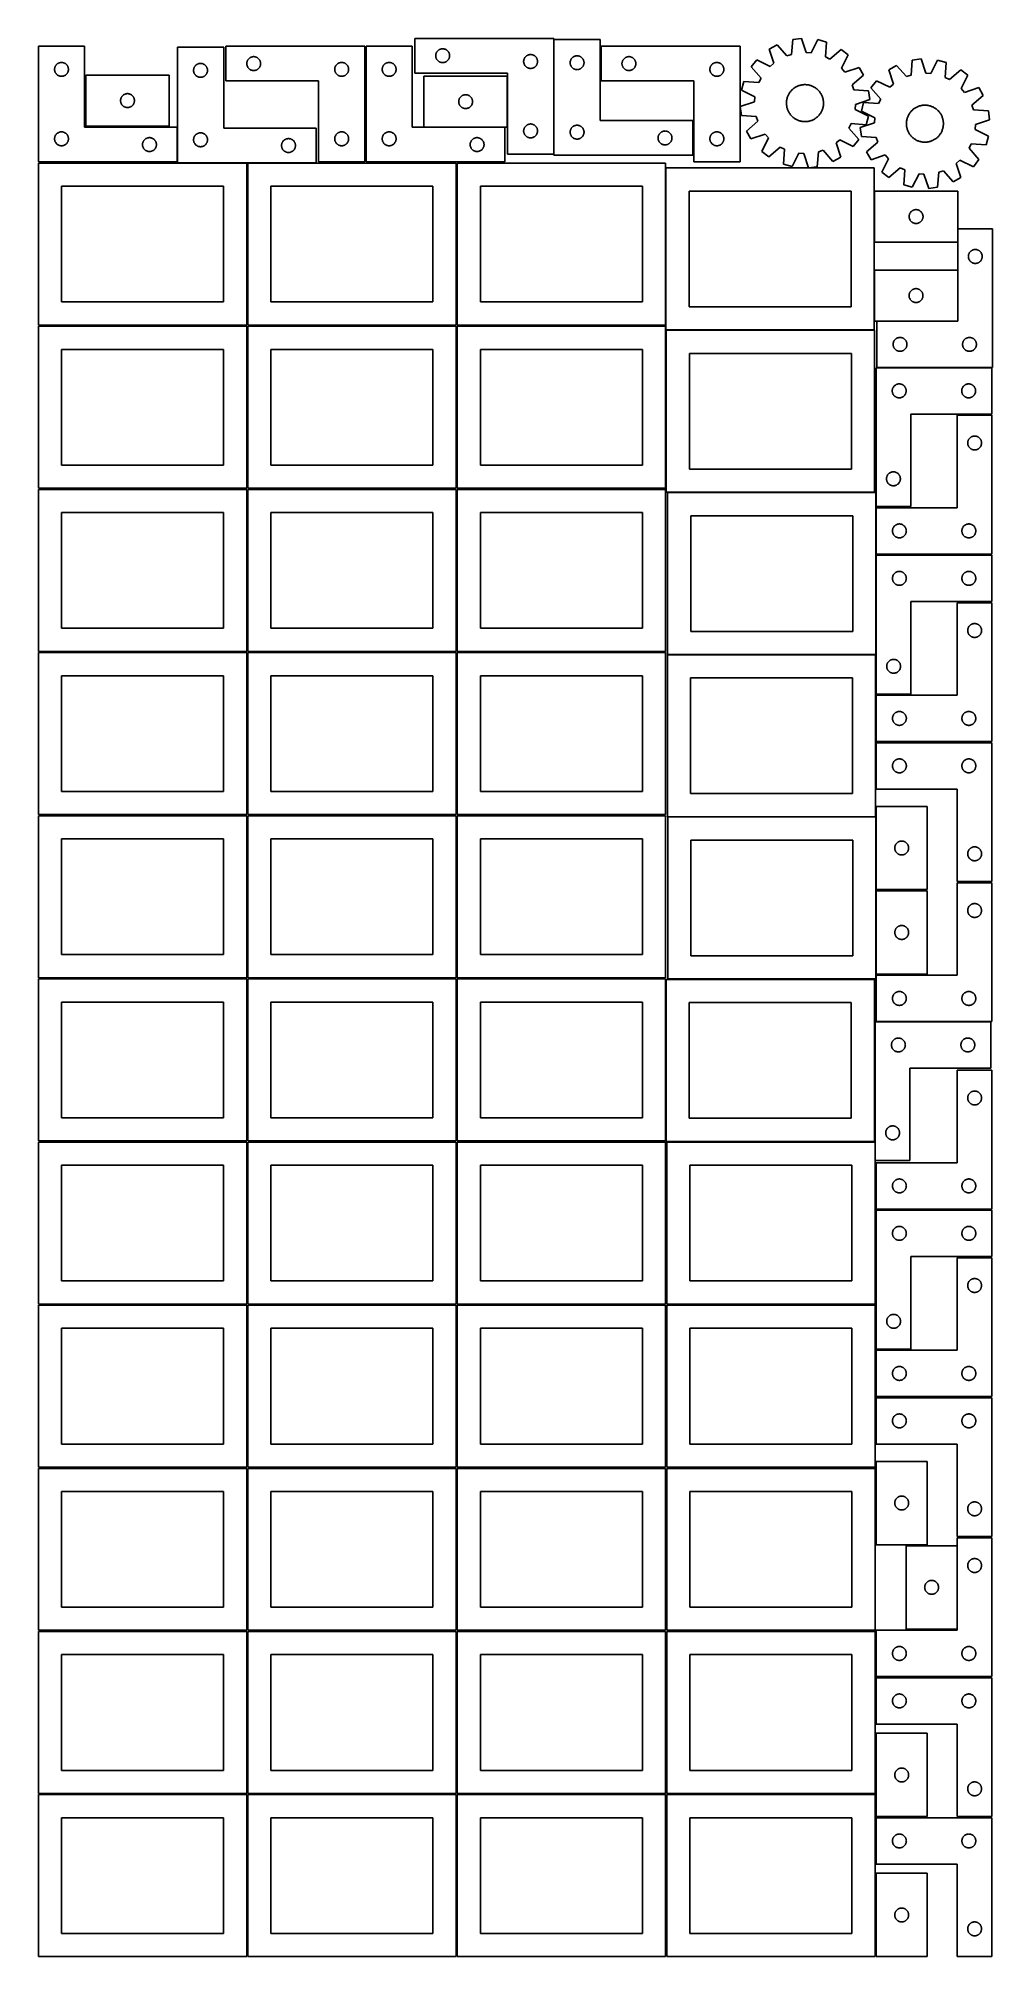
# Model space of a CAD drawing. Header units: millimetres. Extents: x 7 to 1243, y 7 to 2493.
import ezdxf

# ---------------------------------------------------------------- set-up
doc = ezdxf.new("R2010")
doc.units = ezdxf.units.MM
doc.layers.add('CUT', color=7, linetype='CONTINUOUS', true_color=0x000000)

msp = doc.modelspace()

# ---------------------------------------------------------------- linework, layer by layer
at = {"layer": 'CUT'}
for p, q in [((674.546869, 2493.455389), (494.546869, 2493.455389)), ((494.546869, 2493.455389), (494.546869, 2448.455389)), ((674.546869, 2343.455389), (674.546869, 2493.455389)), ((734.814451, 2491.866519), (674.814451, 2491.866519)), ((674.814451, 2491.866519), (674.814451, 2341.866519)), ((734.814451, 2386.866519), (734.814451, 2491.866519)), ((984.283938, 2491.956347), (982.785167, 2472.638062)), ((995.733938, 2493.36452), (984.283938, 2491.956347)), ((1001.868947, 2474.985073), (995.733938, 2493.36452)), ((1017.058659, 2491.784044), (1008.281188, 2474.509831)), ((1028.175965, 2488.703301), (1017.058659, 2491.784044)), ((1026.810464, 2469.375139), (1028.175965, 2488.703301)), ((66.520933, 2483.251528), (6.520933, 2483.251528)), ((6.520933, 2483.251528), (6.520933, 2333.251528)), ((34.191561, 2461.944861), (34.76512, 2462.078596)), ((34.76512, 2462.078596), (35.346197, 2462.174532)), ((35.346197, 2462.174532), (35.932304, 2462.232259)), ((35.932304, 2462.232259), (36.520933, 2462.251528)), ((36.520933, 2462.251528), (37.109561, 2462.232259)), ((37.109561, 2462.232259), (37.695668, 2462.174532)), ((37.695668, 2462.174532), (38.276745, 2462.078596)), ((38.276745, 2462.078596), (38.850304, 2461.944861)), ((66.520933, 2378.251528), (66.520933, 2483.251528)), ((246.733884, 2481.982729), (186.733884, 2481.982729)), ((186.733884, 2481.982729), (186.733884, 2331.982729)), ((246.733884, 2376.982729), (246.733884, 2481.982729)), ((429.680781, 2483.251532), (249.680781, 2483.251532)), ((249.680781, 2483.251532), (249.680781, 2438.251532)), ((276.757777, 2461.926268), (276.853713, 2462.507345)), ((276.853713, 2462.507345), (276.987448, 2463.080903)), ((276.987448, 2463.080903), (277.158409, 2463.644487)), ((277.158409, 2463.644487), (277.365865, 2464.195683)), ((277.365865, 2464.195683), (277.608926, 2464.73213)), ((277.608926, 2464.73213), (277.886552, 2465.251532)), ((277.886552, 2465.251532), (278.197554, 2465.751664)), ((278.197554, 2465.751664), (278.5406, 2466.230385)), ((278.5406, 2466.230385), (278.914222, 2466.685644)), ((278.914222, 2466.685644), (279.31682, 2467.115493)), ((279.31682, 2467.115493), (279.746668, 2467.51809)), ((279.746668, 2467.51809), (280.201928, 2467.891712)), ((280.201928, 2467.891712), (280.680648, 2468.234758)), ((280.680648, 2468.234758), (281.180781, 2468.54576)), ((281.180781, 2468.54576), (281.700182, 2468.823387)), ((281.700182, 2468.823387), (282.23663, 2469.066448)), ((282.23663, 2469.066448), (282.787825, 2469.273903)), ((282.787825, 2469.273903), (283.351409, 2469.444864)), ((283.351409, 2469.444864), (283.924968, 2469.578599)), ((283.924968, 2469.578599), (284.506045, 2469.674536)), ((284.506045, 2469.674536), (285.092152, 2469.732262)), ((285.092152, 2469.732262), (285.680781, 2469.751532)), ((285.680781, 2469.751532), (286.269409, 2469.732262)), ((286.269409, 2469.732262), (286.855516, 2469.674536)), ((286.855516, 2469.674536), (287.436593, 2469.578599)), ((287.436593, 2469.578599), (288.010152, 2469.444864)), ((288.010152, 2469.444864), (288.573736, 2469.273903)), ((288.573736, 2469.273903), (289.124931, 2469.066448)), ((289.124931, 2469.066448), (289.661379, 2468.823387)), ((289.661379, 2468.823387), (290.180781, 2468.54576)), ((290.180781, 2468.54576), (290.680913, 2468.234758)), ((290.680913, 2468.234758), (291.159633, 2467.891712)), ((291.159633, 2467.891712), (291.614893, 2467.51809)), ((291.614893, 2467.51809), (292.044742, 2467.115493)), ((292.044742, 2467.115493), (292.447339, 2466.685644)), ((292.447339, 2466.685644), (292.820961, 2466.230385)), ((292.820961, 2466.230385), (293.164007, 2465.751664)), ((293.164007, 2465.751664), (293.475009, 2465.251532)), ((293.475009, 2465.251532), (293.752635, 2464.73213)), ((293.752635, 2464.73213), (293.995696, 2464.195683)), ((293.995696, 2464.195683), (294.203152, 2463.644487)), ((294.203152, 2463.644487), (294.374113, 2463.080903)), ((294.374113, 2463.080903), (294.507848, 2462.507345)), ((294.507848, 2462.507345), (294.603784, 2461.926268)), ((397.351409, 2461.944864), (397.924968, 2462.078599)), ((397.924968, 2462.078599), (398.506045, 2462.174536)), ((398.506045, 2462.174536), (399.092152, 2462.232262)), ((399.092152, 2462.232262), (399.680781, 2462.251532)), ((399.680781, 2462.251532), (400.269409, 2462.232262)), ((400.269409, 2462.232262), (400.855516, 2462.174536)), ((400.855516, 2462.174536), (401.436593, 2462.078599)), ((401.436593, 2462.078599), (402.010152, 2461.944864)), ((429.680781, 2333.251532), (429.680781, 2483.251532)), ((491.201719, 2483.251528), (431.201719, 2483.251528)), ((431.201719, 2483.251528), (431.201719, 2333.251528)), ((458.872347, 2461.944861), (459.445906, 2462.078596)), ((459.445906, 2462.078596), (460.026983, 2462.174532)), ((460.026983, 2462.174532), (460.613091, 2462.232259)), ((460.613091, 2462.232259), (461.201719, 2462.251528)), ((461.201719, 2462.251528), (461.790347, 2462.232259)), ((461.790347, 2462.232259), (462.376454, 2462.174532)), ((462.376454, 2462.174532), (462.957532, 2462.078596)), ((462.957532, 2462.078596), (463.53109, 2461.944861)), ((491.201719, 2378.251528), (491.201719, 2483.251528)), ((521.546869, 2470.955389), (521.566139, 2471.544017)), ((521.566139, 2470.366761), (521.546869, 2470.955389)), ((521.566139, 2471.544017), (521.623866, 2472.130125)), ((521.623866, 2469.780654), (521.566139, 2470.366761)), ((521.623866, 2472.130125), (521.719802, 2472.711202)), ((521.719802, 2469.199576), (521.623866, 2469.780654)), ((521.719802, 2472.711202), (521.853537, 2473.284761)), ((521.853537, 2468.626018), (521.719802, 2469.199576)), ((521.853537, 2473.284761), (522.024498, 2473.848344)), ((522.024498, 2468.062434), (521.853537, 2468.626018)), ((522.024498, 2473.848344), (522.231954, 2474.39954)), ((522.231954, 2467.511238), (522.024498, 2468.062434)), ((522.231954, 2474.39954), (522.475015, 2474.935987)), ((522.475015, 2466.974791), (522.231954, 2467.511238)), ((522.475015, 2474.935987), (522.752641, 2475.455389)), ((522.752641, 2466.455389), (522.475015, 2466.974791)), ((522.752641, 2475.455389), (523.063643, 2475.955521)), ((523.063643, 2465.955257), (522.752641, 2466.455389)), ((523.063643, 2475.955521), (523.406689, 2476.434242)), ((523.406689, 2465.476536), (523.063643, 2465.955257)), ((523.406689, 2476.434242), (523.780311, 2476.889502)), ((523.780311, 2465.021277), (523.406689, 2465.476536)), ((523.780311, 2476.889502), (524.182908, 2477.31935)), ((524.182908, 2464.591428), (523.780311, 2465.021277)), ((524.182908, 2477.31935), (524.612757, 2477.721948)), ((524.612757, 2464.188831), (524.182908, 2464.591428)), ((524.612757, 2477.721948), (525.068017, 2478.095569)), ((525.068017, 2463.815209), (524.612757, 2464.188831)), ((525.068017, 2478.095569), (525.546737, 2478.438616)), ((525.546737, 2463.472163), (525.068017, 2463.815209)), ((525.546737, 2478.438616), (526.046869, 2478.749618)), ((526.046869, 2463.161161), (525.546737, 2463.472163)), ((526.046869, 2478.749618), (526.566271, 2479.027244)), ((526.566271, 2462.883535), (526.046869, 2463.161161)), ((526.566271, 2479.027244), (527.102719, 2479.270305)), ((527.102719, 2462.640473), (526.566271, 2462.883535)), ((527.102719, 2479.270305), (527.653914, 2479.47776)), ((527.653914, 2462.433018), (527.102719, 2462.640473)), ((527.653914, 2479.47776), (528.217498, 2479.648722)), ((528.217498, 2462.262057), (527.653914, 2462.433018)), ((528.217498, 2479.648722), (528.791057, 2479.782457)), ((528.791057, 2462.128322), (528.217498, 2462.262057)), ((528.791057, 2479.782457), (529.372134, 2479.878393)), ((529.372134, 2462.032386), (528.791057, 2462.128322)), ((529.372134, 2479.878393), (529.958241, 2479.93612)), ((529.958241, 2479.93612), (530.546869, 2479.955389)), ((530.546869, 2479.955389), (531.135498, 2479.93612)), ((531.135498, 2479.93612), (531.721605, 2479.878393)), ((531.721605, 2479.878393), (532.302682, 2479.782457)), ((532.302682, 2462.128322), (531.721605, 2462.032386)), ((532.302682, 2479.782457), (532.876241, 2479.648722)), ((532.876241, 2462.262057), (532.302682, 2462.128322)), ((532.876241, 2479.648722), (533.439825, 2479.47776)), ((533.439825, 2462.433018), (532.876241, 2462.262057)), ((533.439825, 2479.47776), (533.99102, 2479.270305)), ((533.99102, 2462.640473), (533.439825, 2462.433018)), ((533.99102, 2479.270305), (534.527468, 2479.027244)), ((534.527468, 2462.883535), (533.99102, 2462.640473)), ((534.527468, 2479.027244), (535.046869, 2478.749618)), ((535.046869, 2463.161161), (534.527468, 2462.883535)), ((535.046869, 2478.749618), (535.547001, 2478.438616)), ((535.547001, 2463.472163), (535.046869, 2463.161161)), ((535.547001, 2478.438616), (536.025722, 2478.095569)), ((536.025722, 2463.815209), (535.547001, 2463.472163)), ((536.025722, 2478.095569), (536.480982, 2477.721948)), ((536.480982, 2464.188831), (536.025722, 2463.815209)), ((536.480982, 2477.721948), (536.91083, 2477.31935)), ((536.91083, 2464.591428), (536.480982, 2464.188831)), ((536.91083, 2477.31935), (537.313428, 2476.889502)), ((537.313428, 2465.021277), (536.91083, 2464.591428)), ((537.313428, 2476.889502), (537.687049, 2476.434242)), ((537.687049, 2465.476536), (537.313428, 2465.021277)), ((537.687049, 2476.434242), (538.030096, 2475.955521)), ((538.030096, 2465.955257), (537.687049, 2465.476536)), ((538.030096, 2475.955521), (538.341098, 2475.455389)), ((538.341098, 2466.455389), (538.030096, 2465.955257)), ((538.341098, 2475.455389), (538.618724, 2474.935987)), ((538.618724, 2466.974791), (538.341098, 2466.455389)), ((538.618724, 2474.935987), (538.861785, 2474.39954)), ((538.861785, 2467.511238), (538.618724, 2466.974791)), ((538.861785, 2474.39954), (539.069241, 2473.848344)), ((539.069241, 2468.062434), (538.861785, 2467.511238)), ((539.069241, 2473.848344), (539.240202, 2473.284761)), ((539.240202, 2468.626018), (539.069241, 2468.062434)), ((539.240202, 2473.284761), (539.373937, 2472.711202)), ((539.373937, 2469.199576), (539.240202, 2468.626018)), ((539.373937, 2472.711202), (539.469873, 2472.130125)), ((539.469873, 2469.780654), (539.373937, 2469.199576)), ((539.469873, 2472.130125), (539.5276, 2471.544017)), ((539.5276, 2470.366761), (539.469873, 2469.780654)), ((539.5276, 2471.544017), (539.546869, 2470.955389)), ((539.546869, 2470.955389), (539.5276, 2470.366761)), ((635.546869, 2463.455389), (635.566139, 2464.044017)), ((635.566139, 2462.866761), (635.546869, 2463.455389)), ((635.566139, 2464.044017), (635.623866, 2464.630125)), ((635.623866, 2462.280654), (635.566139, 2462.866761)), ((635.623866, 2464.630125), (635.719802, 2465.211202)), ((635.719802, 2461.699576), (635.623866, 2462.280654)), ((635.719802, 2465.211202), (635.853537, 2465.784761)), ((635.853537, 2465.784761), (636.024498, 2466.348344)), ((636.024498, 2466.348344), (636.231954, 2466.89954)), ((636.231954, 2466.89954), (636.475015, 2467.435987)), ((636.475015, 2467.435987), (636.752641, 2467.955389)), ((636.752641, 2467.955389), (637.063643, 2468.455521)), ((637.063643, 2468.455521), (637.406689, 2468.934242)), ((637.406689, 2468.934242), (637.780311, 2469.389502)), ((637.780311, 2469.389502), (638.182908, 2469.81935)), ((638.182908, 2469.81935), (638.612757, 2470.221948)), ((638.612757, 2470.221948), (639.068017, 2470.595569)), ((639.068017, 2470.595569), (639.546737, 2470.938616)), ((639.546737, 2470.938616), (640.046869, 2471.249618)), ((640.046869, 2471.249618), (640.566271, 2471.527244)), ((640.566271, 2471.527244), (641.102719, 2471.770305)), ((641.102719, 2471.770305), (641.653914, 2471.97776)), ((641.653914, 2471.97776), (642.217498, 2472.148722)), ((642.217498, 2472.148722), (642.791057, 2472.282457)), ((642.791057, 2472.282457), (643.372134, 2472.378393)), ((643.372134, 2472.378393), (643.958241, 2472.43612)), ((643.958241, 2472.43612), (644.546869, 2472.455389)), ((644.546869, 2472.455389), (645.135498, 2472.43612)), ((645.135498, 2472.43612), (645.721605, 2472.378393)), ((645.721605, 2472.378393), (646.302682, 2472.282457)), ((646.302682, 2472.282457), (646.876241, 2472.148722)), ((646.876241, 2472.148722), (647.439825, 2471.97776)), ((647.439825, 2471.97776), (647.99102, 2471.770305)), ((647.99102, 2471.770305), (648.527468, 2471.527244)), ((648.527468, 2471.527244), (649.046869, 2471.249618)), ((649.046869, 2471.249618), (649.547001, 2470.938616)), ((649.547001, 2470.938616), (650.025722, 2470.595569)), ((650.025722, 2470.595569), (650.480982, 2470.221948)), ((650.480982, 2470.221948), (650.91083, 2469.81935)), ((650.91083, 2469.81935), (651.313428, 2469.389502)), ((651.313428, 2469.389502), (651.687049, 2468.934242)), ((651.687049, 2468.934242), (652.030096, 2468.455521)), ((652.030096, 2468.455521), (652.341098, 2467.955389)), ((652.341098, 2467.955389), (652.618724, 2467.435987)), ((652.618724, 2467.435987), (652.861785, 2466.89954)), ((652.861785, 2466.89954), (653.069241, 2466.348344)), ((653.069241, 2466.348344), (653.240202, 2465.784761)), ((653.240202, 2465.784761), (653.373937, 2465.211202)), ((653.373937, 2465.211202), (653.469873, 2464.630125)), ((653.469873, 2462.280654), (653.373937, 2461.699576)), ((653.469873, 2464.630125), (653.5276, 2464.044017)), ((653.5276, 2462.866761), (653.469873, 2462.280654)), ((653.5276, 2464.044017), (653.546869, 2463.455389)), ((653.546869, 2463.455389), (653.5276, 2462.866761)), ((695.814451, 2461.866519), (695.83372, 2462.455147)), ((695.83372, 2462.455147), (695.891447, 2463.041254)), ((695.891447, 2463.041254), (695.987383, 2463.622331)), ((695.987383, 2463.622331), (696.121118, 2464.19589)), ((696.121118, 2464.19589), (696.292079, 2464.759474)), ((696.292079, 2464.759474), (696.499535, 2465.310669)), ((696.499535, 2465.310669), (696.742596, 2465.847117)), ((696.742596, 2465.847117), (697.020222, 2466.366519)), ((697.020222, 2466.366519), (697.331224, 2466.866651)), ((697.331224, 2466.866651), (697.674271, 2467.345371)), ((697.674271, 2467.345371), (698.047892, 2467.800631)), ((698.047892, 2467.800631), (698.45049, 2468.23048)), ((698.45049, 2468.23048), (698.880338, 2468.633077)), ((698.880338, 2468.633077), (699.335598, 2469.006699)), ((699.335598, 2469.006699), (699.814319, 2469.349745)), ((699.814319, 2469.349745), (700.314451, 2469.660747)), ((700.314451, 2469.660747), (700.833852, 2469.938373)), ((700.833852, 2469.938373), (701.3703, 2470.181434)), ((701.3703, 2470.181434), (701.921495, 2470.38889)), ((701.921495, 2470.38889), (702.485079, 2470.559851)), ((702.485079, 2470.559851), (703.058638, 2470.693586)), ((703.058638, 2470.693586), (703.639715, 2470.789522)), ((703.639715, 2470.789522), (704.225822, 2470.847249)), ((704.225822, 2470.847249), (704.814451, 2470.866519)), ((704.814451, 2470.866519), (705.403079, 2470.847249)), ((705.403079, 2470.847249), (705.989186, 2470.789522)), ((705.989186, 2470.789522), (706.570264, 2470.693586)), ((706.570264, 2470.693586), (707.143822, 2470.559851)), ((707.143822, 2470.559851), (707.707406, 2470.38889)), ((707.707406, 2470.38889), (708.258601, 2470.181434)), ((708.258601, 2470.181434), (708.795049, 2469.938373)), ((708.795049, 2469.938373), (709.314451, 2469.660747)), ((709.314451, 2469.660747), (709.814583, 2469.349745)), ((709.814583, 2469.349745), (710.293303, 2469.006699)), ((710.293303, 2469.006699), (710.748563, 2468.633077)), ((710.748563, 2468.633077), (711.178412, 2468.23048)), ((711.178412, 2468.23048), (711.581009, 2467.800631)), ((711.581009, 2467.800631), (711.954631, 2467.345371)), ((711.954631, 2467.345371), (712.297677, 2466.866651)), ((712.297677, 2466.866651), (712.608679, 2466.366519)), ((712.608679, 2466.366519), (712.886305, 2465.847117)), ((712.886305, 2465.847117), (713.129366, 2465.310669)), ((713.129366, 2465.310669), (713.336822, 2464.759474)), ((713.336822, 2464.759474), (713.507783, 2464.19589)), ((713.507783, 2464.19589), (713.641518, 2463.622331)), ((713.641518, 2463.622331), (713.737454, 2463.041254)), ((713.737454, 2463.041254), (713.795181, 2462.455147)), ((713.795181, 2462.455147), (713.814451, 2461.866519)), ((916.0003, 2483.251532), (736.0003, 2483.251532)), ((736.0003, 2483.251532), (736.0003, 2438.251532)), ((763.077296, 2461.926268), (763.173232, 2462.507345)), ((763.173232, 2462.507345), (763.306967, 2463.080903)), ((763.306967, 2463.080903), (763.477928, 2463.644487)), ((763.477928, 2463.644487), (763.685384, 2464.195683)), ((763.685384, 2464.195683), (763.928445, 2464.73213)), ((763.928445, 2464.73213), (764.206071, 2465.251532)), ((764.206071, 2465.251532), (764.517073, 2465.751664)), ((764.517073, 2465.751664), (764.86012, 2466.230385)), ((764.86012, 2466.230385), (765.233741, 2466.685644)), ((765.233741, 2466.685644), (765.636339, 2467.115493)), ((765.636339, 2467.115493), (766.066187, 2467.51809)), ((766.066187, 2467.51809), (766.521447, 2467.891712)), ((766.521447, 2467.891712), (767.000167, 2468.234758)), ((767.000167, 2468.234758), (767.5003, 2468.54576)), ((767.5003, 2468.54576), (768.019701, 2468.823387)), ((768.019701, 2468.823387), (768.556149, 2469.066448)), ((768.556149, 2469.066448), (769.107344, 2469.273903)), ((769.107344, 2469.273903), (769.670928, 2469.444864)), ((769.670928, 2469.444864), (770.244487, 2469.578599)), ((770.244487, 2469.578599), (770.825564, 2469.674536)), ((770.825564, 2469.674536), (771.411671, 2469.732262)), ((771.411671, 2469.732262), (772.0003, 2469.751532)), ((772.0003, 2469.751532), (772.588928, 2469.732262)), ((772.588928, 2469.732262), (773.175035, 2469.674536)), ((773.175035, 2469.674536), (773.756112, 2469.578599)), ((773.756112, 2469.578599), (774.329671, 2469.444864)), ((774.329671, 2469.444864), (774.893255, 2469.273903)), ((774.893255, 2469.273903), (775.44445, 2469.066448)), ((775.44445, 2469.066448), (775.980898, 2468.823387)), ((775.980898, 2468.823387), (776.5003, 2468.54576)), ((776.5003, 2468.54576), (777.000432, 2468.234758)), ((777.000432, 2468.234758), (777.479152, 2467.891712)), ((777.479152, 2467.891712), (777.934412, 2467.51809)), ((777.934412, 2467.51809), (778.364261, 2467.115493)), ((778.364261, 2467.115493), (778.766858, 2466.685644)), ((778.766858, 2466.685644), (779.14048, 2466.230385)), ((779.14048, 2466.230385), (779.483526, 2465.751664)), ((779.483526, 2465.751664), (779.794528, 2465.251532)), ((779.794528, 2465.251532), (780.072154, 2464.73213)), ((780.072154, 2464.73213), (780.315215, 2464.195683)), ((780.315215, 2464.195683), (780.522671, 2463.644487)), ((780.522671, 2463.644487), (780.693632, 2463.080903)), ((780.693632, 2463.080903), (780.827367, 2462.507345)), ((780.827367, 2462.507345), (780.923303, 2461.926268)), ((883.670928, 2461.944864), (884.244487, 2462.078599)), ((884.244487, 2462.078599), (884.825564, 2462.174536)), ((884.825564, 2462.174536), (885.411671, 2462.232262)), ((885.411671, 2462.232262), (886.0003, 2462.251532)), ((886.0003, 2462.251532), (886.588928, 2462.232262)), ((886.588928, 2462.232262), (887.175035, 2462.174536)), ((887.175035, 2462.174536), (887.756112, 2462.078599)), ((887.756112, 2462.078599), (888.329671, 2461.944864)), ((916.0003, 2333.251532), (916.0003, 2483.251532)), ((937.741686, 2465.611901), (930.641042, 2456.519799)), ((955.076025, 2456.953776), (937.741686, 2465.611901)), ((963.977643, 2485.255899), (953.938106, 2479.573191)), ((953.938106, 2479.573191), (959.94621, 2461.151869)), ((976.679162, 2470.62327), (963.977643, 2485.255899)), ((982.785167, 2472.638062), (976.679162, 2470.62327)), ((1008.281188, 2474.509831), (1001.868947, 2474.985073)), ((1032.552735, 2466.482215), (1026.810464, 2469.375139)), ((1047.272616, 2479.082514), (1032.552735, 2466.482215)), ((1056.364718, 2471.98187), (1047.272616, 2479.082514)), ((1047.706592, 2454.647532), (1056.364718, 2471.98187)), ((1139.217023, 2465.231924), (1137.835645, 2445.904891)), ((1150.658258, 2466.709633), (1139.217023, 2465.231924)), ((1156.904814, 2448.367797), (1150.658258, 2466.709633)), ((1171.992187, 2465.25874), (1163.319823, 2447.93152)), ((1183.128004, 2462.245594), (1171.992187, 2465.25874)), ((1181.879952, 2442.909494), (1183.128004, 2462.245594)), ((27.520933, 2453.251528), (27.540202, 2453.840156)), ((27.540202, 2452.6629), (27.520933, 2453.251528)), ((27.540202, 2453.840156), (27.597929, 2454.426264)), ((27.597929, 2452.076793), (27.540202, 2452.6629)), ((27.597929, 2454.426264), (27.693865, 2455.007341)), ((27.693865, 2451.495715), (27.597929, 2452.076793)), ((27.693865, 2455.007341), (27.8276, 2455.5809)), ((27.8276, 2450.922157), (27.693865, 2451.495715)), ((27.8276, 2455.5809), (27.998561, 2456.144483)), ((27.998561, 2450.358573), (27.8276, 2450.922157)), ((27.998561, 2456.144483), (28.206017, 2456.695679)), ((28.206017, 2449.807377), (27.998561, 2450.358573)), ((28.206017, 2456.695679), (28.449078, 2457.232127)), ((28.449078, 2449.27093), (28.206017, 2449.807377)), ((28.449078, 2457.232127), (28.726704, 2457.751528)), ((28.726704, 2448.751528), (28.449078, 2449.27093)), ((28.726704, 2457.751528), (29.037706, 2458.25166)), ((29.037706, 2448.251396), (28.726704, 2448.751528)), ((29.037706, 2458.25166), (29.380752, 2458.730381)), ((29.380752, 2447.772675), (29.037706, 2448.251396)), ((29.380752, 2458.730381), (29.754374, 2459.185641)), ((29.754374, 2447.317416), (29.380752, 2447.772675)), ((29.754374, 2459.185641), (30.156972, 2459.615489)), ((30.156972, 2446.887567), (29.754374, 2447.317416)), ((30.156972, 2459.615489), (30.58682, 2460.018087)), ((30.58682, 2446.48497), (30.156972, 2446.887567)), ((30.58682, 2460.018087), (31.04208, 2460.391708)), ((31.04208, 2446.111348), (30.58682, 2446.48497)), ((31.04208, 2460.391708), (31.5208, 2460.734755)), ((31.5208, 2445.768302), (31.04208, 2446.111348)), ((31.5208, 2460.734755), (32.020933, 2461.045757)), ((32.020933, 2445.4573), (31.5208, 2445.768302)), ((32.020933, 2461.045757), (32.540334, 2461.323383)), ((32.540334, 2445.179674), (32.020933, 2445.4573)), ((32.540334, 2461.323383), (33.076782, 2461.566444)), ((33.076782, 2444.936613), (32.540334, 2445.179674)), ((33.076782, 2461.566444), (33.627977, 2461.773899)), ((33.627977, 2444.729157), (33.076782, 2444.936613)), ((33.627977, 2461.773899), (34.191561, 2461.944861)), ((34.191561, 2444.558196), (33.627977, 2444.729157)), ((34.76512, 2444.424461), (34.191561, 2444.558196)), ((35.346197, 2444.328525), (34.76512, 2444.424461)), ((35.932304, 2444.270798), (35.346197, 2444.328525)), ((36.520933, 2444.251528), (35.932304, 2444.270798)), ((37.109561, 2444.270798), (36.520933, 2444.251528)), ((37.695668, 2444.328525), (37.109561, 2444.270798)), ((38.276745, 2444.424461), (37.695668, 2444.328525)), ((38.850304, 2444.558196), (38.276745, 2444.424461)), ((38.850304, 2461.944861), (39.413888, 2461.773899)), ((39.413888, 2444.729157), (38.850304, 2444.558196)), ((39.413888, 2461.773899), (39.965083, 2461.566444)), ((39.965083, 2444.936613), (39.413888, 2444.729157)), ((39.965083, 2461.566444), (40.501531, 2461.323383)), ((40.501531, 2445.179674), (39.965083, 2444.936613)), ((40.501531, 2461.323383), (41.020933, 2461.045757)), ((41.020933, 2445.4573), (40.501531, 2445.179674)), ((41.020933, 2461.045757), (41.521065, 2460.734755)), ((41.521065, 2445.768302), (41.020933, 2445.4573)), ((41.521065, 2460.734755), (41.999785, 2460.391708)), ((41.999785, 2446.111348), (41.521065, 2445.768302)), ((41.999785, 2460.391708), (42.455045, 2460.018087)), ((42.455045, 2446.48497), (41.999785, 2446.111348)), ((42.455045, 2460.018087), (42.884894, 2459.615489)), ((42.884894, 2446.887567), (42.455045, 2446.48497)), ((42.884894, 2459.615489), (43.287491, 2459.185641)), ((43.287491, 2447.317416), (42.884894, 2446.887567)), ((43.287491, 2459.185641), (43.661113, 2458.730381)), ((43.661113, 2447.772675), (43.287491, 2447.317416)), ((43.661113, 2458.730381), (44.004159, 2458.25166)), ((44.004159, 2448.251396), (43.661113, 2447.772675)), ((44.004159, 2458.25166), (44.315161, 2457.751528)), ((44.315161, 2448.751528), (44.004159, 2448.251396)), ((44.315161, 2457.751528), (44.592787, 2457.232127)), ((44.592787, 2449.27093), (44.315161, 2448.751528)), ((44.592787, 2457.232127), (44.835848, 2456.695679)), ((44.835848, 2449.807377), (44.592787, 2449.27093)), ((44.835848, 2456.695679), (45.043304, 2456.144483)), ((45.043304, 2450.358573), (44.835848, 2449.807377)), ((45.043304, 2456.144483), (45.214265, 2455.5809)), ((45.214265, 2450.922157), (45.043304, 2450.358573)), ((45.214265, 2455.5809), (45.348, 2455.007341)), ((45.348, 2451.495715), (45.214265, 2450.922157)), ((45.348, 2455.007341), (45.443936, 2454.426264)), ((45.443936, 2452.076793), (45.348, 2451.495715)), ((45.443936, 2454.426264), (45.501663, 2453.840156)), ((45.501663, 2452.6629), (45.443936, 2452.076793)), ((45.501663, 2453.840156), (45.520933, 2453.251528)), ((45.520933, 2453.251528), (45.501663, 2452.6629)), ((176.051448, 2445.781805), (68.051448, 2445.781805)), ((68.051448, 2445.781805), (68.051448, 2379.781805)), ((176.051448, 2379.781805), (176.051448, 2445.781805)), ((207.733884, 2451.982729), (207.753154, 2452.571358)), ((207.753154, 2451.394101), (207.733884, 2451.982729)), ((207.753154, 2452.571358), (207.81088, 2453.157465)), ((207.81088, 2450.807994), (207.753154, 2451.394101)), ((207.81088, 2453.157465), (207.906817, 2453.738542)), ((207.906817, 2450.226917), (207.81088, 2450.807994)), ((207.906817, 2453.738542), (208.040552, 2454.312101)), ((208.040552, 2449.653358), (207.906817, 2450.226917)), ((208.040552, 2454.312101), (208.211513, 2454.875685)), ((208.211513, 2449.089774), (208.040552, 2449.653358)), ((208.211513, 2454.875685), (208.418968, 2455.42688)), ((208.418968, 2448.538579), (208.211513, 2449.089774)), ((208.418968, 2455.42688), (208.66203, 2455.963328)), ((208.66203, 2448.002131), (208.418968, 2448.538579)), ((208.66203, 2455.963328), (208.939656, 2456.482729)), ((208.939656, 2447.482729), (208.66203, 2448.002131)), ((208.939656, 2456.482729), (209.250658, 2456.982862)), ((209.250658, 2446.982597), (208.939656, 2447.482729)), ((209.250658, 2456.982862), (209.593704, 2457.461582)), ((209.593704, 2446.503877), (209.250658, 2446.982597)), ((209.593704, 2457.461582), (209.967326, 2457.916842)), ((209.967326, 2446.048617), (209.593704, 2446.503877)), ((209.967326, 2457.916842), (210.369923, 2458.346691)), ((210.369923, 2445.618768), (209.967326, 2446.048617)), ((210.369923, 2458.346691), (210.799772, 2458.749288)), ((210.799772, 2445.216171), (210.369923, 2445.618768)), ((210.799772, 2458.749288), (211.255031, 2459.12291)), ((211.255031, 2444.842549), (210.799772, 2445.216171)), ((211.255031, 2459.12291), (211.733752, 2459.465956)), ((211.733752, 2444.499503), (211.255031, 2444.842549)), ((211.733752, 2459.465956), (212.233884, 2459.776958)), ((212.233884, 2444.188501), (211.733752, 2444.499503)), ((212.233884, 2459.776958), (212.753286, 2460.054584)), ((212.753286, 2443.910875), (212.233884, 2444.188501)), ((212.753286, 2460.054584), (213.289733, 2460.297645)), ((213.289733, 2443.667814), (212.753286, 2443.910875)), ((213.289733, 2460.297645), (213.840929, 2460.505101)), ((213.840929, 2443.460358), (213.289733, 2443.667814)), ((213.840929, 2460.505101), (214.404513, 2460.676062)), ((214.404513, 2443.289397), (213.840929, 2443.460358)), ((214.404513, 2460.676062), (214.978071, 2460.809797)), ((214.978071, 2443.155662), (214.404513, 2443.289397)), ((214.978071, 2460.809797), (215.559148, 2460.905733)), ((215.559148, 2443.059726), (214.978071, 2443.155662)), ((215.559148, 2460.905733), (216.145256, 2460.96346)), ((216.145256, 2443.001999), (215.559148, 2443.059726)), ((216.145256, 2460.96346), (216.733884, 2460.982729)), ((216.733884, 2442.982729), (216.145256, 2443.001999)), ((216.733884, 2460.982729), (217.322512, 2460.96346)), ((217.322512, 2443.001999), (216.733884, 2442.982729)), ((217.322512, 2460.96346), (217.90862, 2460.905733)), ((217.90862, 2443.059726), (217.322512, 2443.001999)), ((217.90862, 2460.905733), (218.489697, 2460.809797)), ((218.489697, 2443.155662), (217.90862, 2443.059726)), ((218.489697, 2460.809797), (219.063256, 2460.676062)), ((219.063256, 2443.289397), (218.489697, 2443.155662)), ((219.063256, 2460.676062), (219.626839, 2460.505101)), ((219.626839, 2443.460358), (219.063256, 2443.289397)), ((219.626839, 2460.505101), (220.178035, 2460.297645)), ((220.178035, 2443.667814), (219.626839, 2443.460358)), ((220.178035, 2460.297645), (220.714482, 2460.054584)), ((220.714482, 2443.910875), (220.178035, 2443.667814)), ((220.714482, 2460.054584), (221.233884, 2459.776958)), ((221.233884, 2444.188501), (220.714482, 2443.910875)), ((221.233884, 2459.776958), (221.734016, 2459.465956)), ((221.734016, 2444.499503), (221.233884, 2444.188501)), ((221.734016, 2459.465956), (222.212737, 2459.12291)), ((222.212737, 2444.842549), (221.734016, 2444.499503)), ((222.212737, 2459.12291), (222.667997, 2458.749288)), ((222.667997, 2445.216171), (222.212737, 2444.842549)), ((222.667997, 2458.749288), (223.097845, 2458.346691)), ((223.097845, 2445.618768), (222.667997, 2445.216171)), ((223.097845, 2458.346691), (223.500442, 2457.916842)), ((223.500442, 2446.048617), (223.097845, 2445.618768)), ((223.500442, 2457.916842), (223.874064, 2457.461582)), ((223.874064, 2446.503877), (223.500442, 2446.048617)), ((223.874064, 2457.461582), (224.217111, 2456.982862)), ((224.217111, 2446.982597), (223.874064, 2446.503877)), ((224.217111, 2456.982862), (224.528113, 2456.482729)), ((224.528113, 2447.482729), (224.217111, 2446.982597)), ((224.528113, 2456.482729), (224.805739, 2455.963328)), ((224.805739, 2448.002131), (224.528113, 2447.482729)), ((224.805739, 2455.963328), (225.0488, 2455.42688)), ((225.0488, 2448.538579), (224.805739, 2448.002131)), ((225.0488, 2455.42688), (225.256255, 2454.875685)), ((225.256255, 2449.089774), (225.0488, 2448.538579)), ((225.256255, 2454.875685), (225.427217, 2454.312101)), ((225.427217, 2449.653358), (225.256255, 2449.089774)), ((225.427217, 2454.312101), (225.560952, 2453.738542)), ((225.560952, 2450.226917), (225.427217, 2449.653358)), ((225.560952, 2453.738542), (225.656888, 2453.157465)), ((225.656888, 2450.807994), (225.560952, 2450.226917)), ((225.656888, 2453.157465), (225.714615, 2452.571358)), ((225.714615, 2451.394101), (225.656888, 2450.807994)), ((225.714615, 2452.571358), (225.733884, 2451.982729)), ((225.733884, 2451.982729), (225.714615, 2451.394101)), ((249.680781, 2438.251532), (369.680781, 2438.251532)), ((276.680781, 2460.751532), (276.70005, 2461.34016)), ((276.70005, 2460.162904), (276.680781, 2460.751532)), ((276.70005, 2461.34016), (276.757777, 2461.926268)), ((276.757777, 2459.576796), (276.70005, 2460.162904)), ((276.853713, 2458.995719), (276.757777, 2459.576796)), ((276.987448, 2458.42216), (276.853713, 2458.995719)), ((277.158409, 2457.858577), (276.987448, 2458.42216)), ((277.365865, 2457.307381), (277.158409, 2457.858577)), ((277.608926, 2456.770934), (277.365865, 2457.307381)), ((277.886552, 2456.251532), (277.608926, 2456.770934)), ((278.197554, 2455.7514), (277.886552, 2456.251532)), ((278.5406, 2455.272679), (278.197554, 2455.7514)), ((278.914222, 2454.81742), (278.5406, 2455.272679)), ((279.31682, 2454.387571), (278.914222, 2454.81742)), ((279.746668, 2453.984974), (279.31682, 2454.387571)), ((280.201928, 2453.611352), (279.746668, 2453.984974)), ((280.680648, 2453.268305), (280.201928, 2453.611352)), ((281.180781, 2452.957303), (280.680648, 2453.268305)), ((281.700182, 2452.679677), (281.180781, 2452.957303)), ((282.23663, 2452.436616), (281.700182, 2452.679677)), ((282.787825, 2452.229161), (282.23663, 2452.436616)), ((283.351409, 2452.058199), (282.787825, 2452.229161)), ((283.924968, 2451.924464), (283.351409, 2452.058199)), ((284.506045, 2451.828528), (283.924968, 2451.924464)), ((285.092152, 2451.770802), (284.506045, 2451.828528)), ((285.680781, 2451.751532), (285.092152, 2451.770802)), ((286.269409, 2451.770802), (285.680781, 2451.751532)), ((286.855516, 2451.828528), (286.269409, 2451.770802)), ((287.436593, 2451.924464), (286.855516, 2451.828528)), ((288.010152, 2452.058199), (287.436593, 2451.924464)), ((288.573736, 2452.229161), (288.010152, 2452.058199)), ((289.124931, 2452.436616), (288.573736, 2452.229161)), ((289.661379, 2452.679677), (289.124931, 2452.436616)), ((290.180781, 2452.957303), (289.661379, 2452.679677)), ((290.680913, 2453.268305), (290.180781, 2452.957303)), ((291.159633, 2453.611352), (290.680913, 2453.268305)), ((291.614893, 2453.984974), (291.159633, 2453.611352)), ((292.044742, 2454.387571), (291.614893, 2453.984974)), ((292.447339, 2454.81742), (292.044742, 2454.387571)), ((292.820961, 2455.272679), (292.447339, 2454.81742)), ((293.164007, 2455.7514), (292.820961, 2455.272679)), ((293.475009, 2456.251532), (293.164007, 2455.7514)), ((293.752635, 2456.770934), (293.475009, 2456.251532)), ((293.995696, 2457.307381), (293.752635, 2456.770934)), ((294.203152, 2457.858577), (293.995696, 2457.307381)), ((294.374113, 2458.42216), (294.203152, 2457.858577)), ((294.507848, 2458.995719), (294.374113, 2458.42216)), ((294.603784, 2459.576796), (294.507848, 2458.995719)), ((294.603784, 2461.926268), (294.661511, 2461.34016)), ((294.661511, 2460.162904), (294.603784, 2459.576796)), ((294.661511, 2461.34016), (294.680781, 2460.751532)), ((294.680781, 2460.751532), (294.661511, 2460.162904)), ((369.680781, 2438.251532), (369.680781, 2333.251532)), ((390.680781, 2453.251532), (390.70005, 2453.84016)), ((390.70005, 2452.662904), (390.680781, 2453.251532)), ((390.70005, 2453.84016), (390.757777, 2454.426268)), ((390.757777, 2452.076796), (390.70005, 2452.662904)), ((390.757777, 2454.426268), (390.853713, 2455.007345)), ((390.853713, 2451.495719), (390.757777, 2452.076796)), ((390.853713, 2455.007345), (390.987448, 2455.580903)), ((390.987448, 2450.92216), (390.853713, 2451.495719)), ((390.987448, 2455.580903), (391.158409, 2456.144487)), ((391.158409, 2450.358577), (390.987448, 2450.92216)), ((391.158409, 2456.144487), (391.365865, 2456.695683)), ((391.365865, 2449.807381), (391.158409, 2450.358577)), ((391.365865, 2456.695683), (391.608926, 2457.23213)), ((391.608926, 2449.270934), (391.365865, 2449.807381)), ((391.608926, 2457.23213), (391.886552, 2457.751532)), ((391.886552, 2448.751532), (391.608926, 2449.270934)), ((391.886552, 2457.751532), (392.197554, 2458.251664)), ((392.197554, 2448.2514), (391.886552, 2448.751532)), ((392.197554, 2458.251664), (392.5406, 2458.730385)), ((392.5406, 2447.772679), (392.197554, 2448.2514)), ((392.5406, 2458.730385), (392.914222, 2459.185644)), ((392.914222, 2447.31742), (392.5406, 2447.772679)), ((392.914222, 2459.185644), (393.31682, 2459.615493)), ((393.31682, 2446.887571), (392.914222, 2447.31742)), ((393.31682, 2459.615493), (393.746668, 2460.01809)), ((393.746668, 2446.484974), (393.31682, 2446.887571)), ((393.746668, 2460.01809), (394.201928, 2460.391712)), ((394.201928, 2446.111352), (393.746668, 2446.484974)), ((394.201928, 2460.391712), (394.680648, 2460.734758)), ((394.680648, 2445.768305), (394.201928, 2446.111352)), ((394.680648, 2460.734758), (395.180781, 2461.04576)), ((395.180781, 2445.457303), (394.680648, 2445.768305)), ((395.180781, 2461.04576), (395.700182, 2461.323387)), ((395.700182, 2445.179677), (395.180781, 2445.457303)), ((395.700182, 2461.323387), (396.23663, 2461.566448)), ((396.23663, 2444.936616), (395.700182, 2445.179677)), ((396.23663, 2461.566448), (396.787825, 2461.773903)), ((396.787825, 2444.729161), (396.23663, 2444.936616)), ((396.787825, 2461.773903), (397.351409, 2461.944864)), ((397.351409, 2444.558199), (396.787825, 2444.729161)), ((397.924968, 2444.424464), (397.351409, 2444.558199)), ((398.506045, 2444.328528), (397.924968, 2444.424464)), ((399.092152, 2444.270802), (398.506045, 2444.328528)), ((399.680781, 2444.251532), (399.092152, 2444.270802)), ((400.269409, 2444.270802), (399.680781, 2444.251532)), ((400.855516, 2444.328528), (400.269409, 2444.270802)), ((401.436593, 2444.424464), (400.855516, 2444.328528)), ((402.010152, 2444.558199), (401.436593, 2444.424464)), ((402.010152, 2461.944864), (402.573736, 2461.773903)), ((402.573736, 2444.729161), (402.010152, 2444.558199)), ((402.573736, 2461.773903), (403.124931, 2461.566448)), ((403.124931, 2444.936616), (402.573736, 2444.729161)), ((403.124931, 2461.566448), (403.661379, 2461.323387)), ((403.661379, 2445.179677), (403.124931, 2444.936616)), ((403.661379, 2461.323387), (404.180781, 2461.04576)), ((404.180781, 2445.457303), (403.661379, 2445.179677)), ((404.180781, 2461.04576), (404.680913, 2460.734758)), ((404.680913, 2445.768305), (404.180781, 2445.457303)), ((404.680913, 2460.734758), (405.159633, 2460.391712)), ((405.159633, 2446.111352), (404.680913, 2445.768305)), ((405.159633, 2460.391712), (405.614893, 2460.01809)), ((405.614893, 2446.484974), (405.159633, 2446.111352)), ((405.614893, 2460.01809), (406.044742, 2459.615493)), ((406.044742, 2446.887571), (405.614893, 2446.484974)), ((406.044742, 2459.615493), (406.447339, 2459.185644)), ((406.447339, 2447.31742), (406.044742, 2446.887571)), ((406.447339, 2459.185644), (406.820961, 2458.730385)), ((406.820961, 2447.772679), (406.447339, 2447.31742)), ((406.820961, 2458.730385), (407.164007, 2458.251664)), ((407.164007, 2448.2514), (406.820961, 2447.772679)), ((407.164007, 2458.251664), (407.475009, 2457.751532)), ((407.475009, 2448.751532), (407.164007, 2448.2514)), ((407.475009, 2457.751532), (407.752635, 2457.23213)), ((407.752635, 2449.270934), (407.475009, 2448.751532)), ((407.752635, 2457.23213), (407.995696, 2456.695683)), ((407.995696, 2449.807381), (407.752635, 2449.270934)), ((407.995696, 2456.695683), (408.203152, 2456.144487)), ((408.203152, 2450.358577), (407.995696, 2449.807381)), ((408.203152, 2456.144487), (408.374113, 2455.580903)), ((408.374113, 2450.92216), (408.203152, 2450.358577)), ((408.374113, 2455.580903), (408.507848, 2455.007345)), ((408.507848, 2451.495719), (408.374113, 2450.92216)), ((408.507848, 2455.007345), (408.603784, 2454.426268)), ((408.603784, 2452.076796), (408.507848, 2451.495719)), ((408.603784, 2454.426268), (408.661511, 2453.84016)), ((408.661511, 2452.662904), (408.603784, 2452.076796)), ((408.661511, 2453.84016), (408.680781, 2453.251532)), ((408.680781, 2453.251532), (408.661511, 2452.662904)), ((452.201719, 2453.251528), (452.220988, 2453.840156)), ((452.220988, 2452.6629), (452.201719, 2453.251528)), ((452.220988, 2453.840156), (452.278715, 2454.426264)), ((452.278715, 2452.076793), (452.220988, 2452.6629)), ((452.278715, 2454.426264), (452.374651, 2455.007341)), ((452.374651, 2451.495715), (452.278715, 2452.076793)), ((452.374651, 2455.007341), (452.508386, 2455.5809)), ((452.508386, 2450.922157), (452.374651, 2451.495715)), ((452.508386, 2455.5809), (452.679348, 2456.144483)), ((452.679348, 2450.358573), (452.508386, 2450.922157)), ((452.679348, 2456.144483), (452.886803, 2456.695679)), ((452.886803, 2449.807377), (452.679348, 2450.358573)), ((452.886803, 2456.695679), (453.129864, 2457.232127)), ((453.129864, 2449.27093), (452.886803, 2449.807377)), ((453.129864, 2457.232127), (453.40749, 2457.751528)), ((453.40749, 2448.751528), (453.129864, 2449.27093)), ((453.40749, 2457.751528), (453.718492, 2458.25166)), ((453.718492, 2448.251396), (453.40749, 2448.751528)), ((453.718492, 2458.25166), (454.061539, 2458.730381)), ((454.061539, 2447.772675), (453.718492, 2448.251396)), ((454.061539, 2458.730381), (454.43516, 2459.185641)), ((454.43516, 2447.317416), (454.061539, 2447.772675)), ((454.43516, 2459.185641), (454.837758, 2459.615489)), ((454.837758, 2446.887567), (454.43516, 2447.317416)), ((454.837758, 2459.615489), (455.267606, 2460.018087)), ((455.267606, 2446.48497), (454.837758, 2446.887567)), ((455.267606, 2460.018087), (455.722866, 2460.391708)), ((455.722866, 2446.111348), (455.267606, 2446.48497)), ((455.722866, 2460.391708), (456.201587, 2460.734755)), ((456.201587, 2445.768302), (455.722866, 2446.111348)), ((456.201587, 2460.734755), (456.701719, 2461.045757)), ((456.701719, 2445.4573), (456.201587, 2445.768302)), ((456.701719, 2461.045757), (457.22112, 2461.323383)), ((457.22112, 2445.179674), (456.701719, 2445.4573)), ((457.22112, 2461.323383), (457.757568, 2461.566444)), ((457.757568, 2444.936613), (457.22112, 2445.179674)), ((457.757568, 2461.566444), (458.308763, 2461.773899)), ((458.308763, 2444.729157), (457.757568, 2444.936613)), ((458.308763, 2461.773899), (458.872347, 2461.944861)), ((458.872347, 2444.558196), (458.308763, 2444.729157)), ((459.445906, 2444.424461), (458.872347, 2444.558196)), ((460.026983, 2444.328525), (459.445906, 2444.424461)), ((460.613091, 2444.270798), (460.026983, 2444.328525)), ((461.201719, 2444.251528), (460.613091, 2444.270798)), ((461.790347, 2444.270798), (461.201719, 2444.251528)), ((462.376454, 2444.328525), (461.790347, 2444.270798)), ((462.957532, 2444.424461), (462.376454, 2444.328525)), ((463.53109, 2444.558196), (462.957532, 2444.424461)), ((463.53109, 2461.944861), (464.094674, 2461.773899)), ((464.094674, 2444.729157), (463.53109, 2444.558196)), ((464.094674, 2461.773899), (464.64587, 2461.566444)), ((464.64587, 2444.936613), (464.094674, 2444.729157)), ((464.64587, 2461.566444), (465.182317, 2461.323383)), ((465.182317, 2445.179674), (464.64587, 2444.936613)), ((465.182317, 2461.323383), (465.701719, 2461.045757)), ((465.701719, 2445.4573), (465.182317, 2445.179674)), ((465.701719, 2461.045757), (466.201851, 2460.734755)), ((466.201851, 2445.768302), (465.701719, 2445.4573)), ((466.201851, 2460.734755), (466.680572, 2460.391708)), ((466.680572, 2446.111348), (466.201851, 2445.768302)), ((466.680572, 2460.391708), (467.135831, 2460.018087)), ((467.135831, 2446.48497), (466.680572, 2446.111348)), ((467.135831, 2460.018087), (467.56568, 2459.615489)), ((467.56568, 2446.887567), (467.135831, 2446.48497)), ((467.56568, 2459.615489), (467.968277, 2459.185641)), ((467.968277, 2447.317416), (467.56568, 2446.887567)), ((467.968277, 2459.185641), (468.341899, 2458.730381)), ((468.341899, 2447.772675), (467.968277, 2447.317416)), ((468.341899, 2458.730381), (468.684945, 2458.25166)), ((468.684945, 2448.251396), (468.341899, 2447.772675)), ((468.684945, 2458.25166), (468.995947, 2457.751528)), ((468.995947, 2448.751528), (468.684945, 2448.251396)), ((468.995947, 2457.751528), (469.273573, 2457.232127)), ((469.273573, 2449.27093), (468.995947, 2448.751528)), ((469.273573, 2457.232127), (469.516634, 2456.695679)), ((469.516634, 2449.807377), (469.273573, 2449.27093)), ((469.516634, 2456.695679), (469.72409, 2456.144483)), ((469.72409, 2450.358573), (469.516634, 2449.807377)), ((469.72409, 2456.144483), (469.895051, 2455.5809)), ((469.895051, 2450.922157), (469.72409, 2450.358573)), ((469.895051, 2455.5809), (470.028786, 2455.007341)), ((470.028786, 2451.495715), (469.895051, 2450.922157)), ((470.028786, 2455.007341), (470.124722, 2454.426264)), ((470.124722, 2452.076793), (470.028786, 2451.495715)), ((470.124722, 2454.426264), (470.182449, 2453.840156)), ((470.182449, 2452.6629), (470.124722, 2452.076793)), ((470.182449, 2453.840156), (470.201719, 2453.251528)), ((470.201719, 2453.251528), (470.182449, 2452.6629)), ((494.546869, 2448.455389), (614.546869, 2448.455389)), ((614.336057, 2444.463442), (506.336057, 2444.463442)), ((506.336057, 2444.463442), (506.336057, 2378.463442)), ((529.958241, 2461.974659), (529.372134, 2462.032386)), ((530.546869, 2461.955389), (529.958241, 2461.974659)), ((531.135498, 2461.974659), (530.546869, 2461.955389)), ((531.721605, 2462.032386), (531.135498, 2461.974659)), ((614.336057, 2378.463442), (614.336057, 2444.463442)), ((614.546869, 2448.455389), (614.546869, 2343.455389)), ((635.853537, 2461.126018), (635.719802, 2461.699576)), ((636.024498, 2460.562434), (635.853537, 2461.126018)), ((636.231954, 2460.011238), (636.024498, 2460.562434)), ((636.475015, 2459.474791), (636.231954, 2460.011238)), ((636.752641, 2458.955389), (636.475015, 2459.474791)), ((637.063643, 2458.455257), (636.752641, 2458.955389)), ((637.406689, 2457.976536), (637.063643, 2458.455257)), ((637.780311, 2457.521277), (637.406689, 2457.976536)), ((638.182908, 2457.091428), (637.780311, 2457.521277)), ((638.612757, 2456.688831), (638.182908, 2457.091428)), ((639.068017, 2456.315209), (638.612757, 2456.688831)), ((639.546737, 2455.972163), (639.068017, 2456.315209)), ((640.046869, 2455.661161), (639.546737, 2455.972163)), ((640.566271, 2455.383535), (640.046869, 2455.661161)), ((641.102719, 2455.140473), (640.566271, 2455.383535)), ((641.653914, 2454.933018), (641.102719, 2455.140473)), ((642.217498, 2454.762057), (641.653914, 2454.933018)), ((642.791057, 2454.628322), (642.217498, 2454.762057)), ((643.372134, 2454.532386), (642.791057, 2454.628322)), ((643.958241, 2454.474659), (643.372134, 2454.532386)), ((644.546869, 2454.455389), (643.958241, 2454.474659)), ((645.135498, 2454.474659), (644.546869, 2454.455389)), ((645.721605, 2454.532386), (645.135498, 2454.474659)), ((646.302682, 2454.628322), (645.721605, 2454.532386)), ((646.876241, 2454.762057), (646.302682, 2454.628322)), ((647.439825, 2454.933018), (646.876241, 2454.762057)), ((647.99102, 2455.140473), (647.439825, 2454.933018)), ((648.527468, 2455.383535), (647.99102, 2455.140473)), ((649.046869, 2455.661161), (648.527468, 2455.383535)), ((649.547001, 2455.972163), (649.046869, 2455.661161)), ((650.025722, 2456.315209), (649.547001, 2455.972163)), ((650.480982, 2456.688831), (650.025722, 2456.315209)), ((650.91083, 2457.091428), (650.480982, 2456.688831)), ((651.313428, 2457.521277), (650.91083, 2457.091428)), ((651.687049, 2457.976536), (651.313428, 2457.521277)), ((652.030096, 2458.455257), (651.687049, 2457.976536)), ((652.341098, 2458.955389), (652.030096, 2458.455257)), ((652.618724, 2459.474791), (652.341098, 2458.955389)), ((652.861785, 2460.011238), (652.618724, 2459.474791)), ((653.069241, 2460.562434), (652.861785, 2460.011238)), ((653.240202, 2461.126018), (653.069241, 2460.562434)), ((653.373937, 2461.699576), (653.240202, 2461.126018)), ((695.83372, 2461.27789), (695.814451, 2461.866519)), ((695.891447, 2460.691783), (695.83372, 2461.27789)), ((695.987383, 2460.110706), (695.891447, 2460.691783)), ((696.121118, 2459.537147), (695.987383, 2460.110706)), ((696.292079, 2458.973563), (696.121118, 2459.537147)), ((696.499535, 2458.422368), (696.292079, 2458.973563)), ((696.742596, 2457.88592), (696.499535, 2458.422368)), ((697.020222, 2457.366519), (696.742596, 2457.88592)), ((697.331224, 2456.866386), (697.020222, 2457.366519)), ((697.674271, 2456.387666), (697.331224, 2456.866386)), ((698.047892, 2455.932406), (697.674271, 2456.387666)), ((698.45049, 2455.502558), (698.047892, 2455.932406)), ((698.880338, 2455.09996), (698.45049, 2455.502558)), ((699.335598, 2454.726338), (698.880338, 2455.09996)), ((699.814319, 2454.383292), (699.335598, 2454.726338)), ((700.314451, 2454.07229), (699.814319, 2454.383292)), ((700.833852, 2453.794664), (700.314451, 2454.07229)), ((701.3703, 2453.551603), (700.833852, 2453.794664)), ((701.921495, 2453.344147), (701.3703, 2453.551603)), ((702.485079, 2453.173186), (701.921495, 2453.344147)), ((703.058638, 2453.039451), (702.485079, 2453.173186)), ((703.639715, 2452.943515), (703.058638, 2453.039451)), ((704.225822, 2452.885788), (703.639715, 2452.943515)), ((704.814451, 2452.866519), (704.225822, 2452.885788)), ((705.403079, 2452.885788), (704.814451, 2452.866519)), ((705.989186, 2452.943515), (705.403079, 2452.885788)), ((706.570264, 2453.039451), (705.989186, 2452.943515)), ((707.143822, 2453.173186), (706.570264, 2453.039451)), ((707.707406, 2453.344147), (707.143822, 2453.173186)), ((708.258601, 2453.551603), (707.707406, 2453.344147)), ((708.795049, 2453.794664), (708.258601, 2453.551603)), ((709.314451, 2454.07229), (708.795049, 2453.794664)), ((709.814583, 2454.383292), (709.314451, 2454.07229)), ((710.293303, 2454.726338), (709.814583, 2454.383292)), ((710.748563, 2455.09996), (710.293303, 2454.726338)), ((711.178412, 2455.502558), (710.748563, 2455.09996)), ((711.581009, 2455.932406), (711.178412, 2455.502558)), ((711.954631, 2456.387666), (711.581009, 2455.932406)), ((712.297677, 2456.866386), (711.954631, 2456.387666)), ((712.608679, 2457.366519), (712.297677, 2456.866386)), ((712.886305, 2457.88592), (712.608679, 2457.366519)), ((713.129366, 2458.422368), (712.886305, 2457.88592)), ((713.336822, 2458.973563), (713.129366, 2458.422368)), ((713.507783, 2459.537147), (713.336822, 2458.973563)), ((713.641518, 2460.110706), (713.507783, 2459.537147)), ((713.737454, 2460.691783), (713.641518, 2460.110706)), ((713.795181, 2461.27789), (713.737454, 2460.691783)), ((713.814451, 2461.866519), (713.795181, 2461.27789)), ((736.0003, 2438.251532), (856.0003, 2438.251532)), ((763.0003, 2460.751532), (763.019569, 2461.34016)), ((763.019569, 2460.162904), (763.0003, 2460.751532)), ((763.019569, 2461.34016), (763.077296, 2461.926268)), ((763.077296, 2459.576796), (763.019569, 2460.162904)), ((763.173232, 2458.995719), (763.077296, 2459.576796)), ((763.306967, 2458.42216), (763.173232, 2458.995719)), ((763.477928, 2457.858577), (763.306967, 2458.42216)), ((763.685384, 2457.307381), (763.477928, 2457.858577)), ((763.928445, 2456.770934), (763.685384, 2457.307381)), ((764.206071, 2456.251532), (763.928445, 2456.770934)), ((764.517073, 2455.7514), (764.206071, 2456.251532)), ((764.86012, 2455.272679), (764.517073, 2455.7514)), ((765.233741, 2454.81742), (764.86012, 2455.272679)), ((765.636339, 2454.387571), (765.233741, 2454.81742)), ((766.066187, 2453.984974), (765.636339, 2454.387571)), ((766.521447, 2453.611352), (766.066187, 2453.984974)), ((767.000167, 2453.268305), (766.521447, 2453.611352)), ((767.5003, 2452.957303), (767.000167, 2453.268305)), ((768.019701, 2452.679677), (767.5003, 2452.957303)), ((768.556149, 2452.436616), (768.019701, 2452.679677)), ((769.107344, 2452.229161), (768.556149, 2452.436616)), ((769.670928, 2452.058199), (769.107344, 2452.229161)), ((770.244487, 2451.924464), (769.670928, 2452.058199)), ((770.825564, 2451.828528), (770.244487, 2451.924464)), ((771.411671, 2451.770802), (770.825564, 2451.828528)), ((772.0003, 2451.751532), (771.411671, 2451.770802)), ((772.588928, 2451.770802), (772.0003, 2451.751532)), ((773.175035, 2451.828528), (772.588928, 2451.770802)), ((773.756112, 2451.924464), (773.175035, 2451.828528)), ((774.329671, 2452.058199), (773.756112, 2451.924464)), ((774.893255, 2452.229161), (774.329671, 2452.058199)), ((775.44445, 2452.436616), (774.893255, 2452.229161)), ((775.980898, 2452.679677), (775.44445, 2452.436616)), ((776.5003, 2452.957303), (775.980898, 2452.679677)), ((777.000432, 2453.268305), (776.5003, 2452.957303)), ((777.479152, 2453.611352), (777.000432, 2453.268305)), ((777.934412, 2453.984974), (777.479152, 2453.611352)), ((778.364261, 2454.387571), (777.934412, 2453.984974)), ((778.766858, 2454.81742), (778.364261, 2454.387571)), ((779.14048, 2455.272679), (778.766858, 2454.81742)), ((779.483526, 2455.7514), (779.14048, 2455.272679)), ((779.794528, 2456.251532), (779.483526, 2455.7514)), ((780.072154, 2456.770934), (779.794528, 2456.251532)), ((780.315215, 2457.307381), (780.072154, 2456.770934)), ((780.522671, 2457.858577), (780.315215, 2457.307381)), ((780.693632, 2458.42216), (780.522671, 2457.858577)), ((780.827367, 2458.995719), (780.693632, 2458.42216)), ((780.923303, 2459.576796), (780.827367, 2458.995719)), ((780.923303, 2461.926268), (780.98103, 2461.34016)), ((780.98103, 2460.162904), (780.923303, 2459.576796)), ((780.98103, 2461.34016), (781.0003, 2460.751532)), ((781.0003, 2460.751532), (780.98103, 2460.162904)), ((856.0003, 2438.251532), (856.0003, 2333.251532)), ((877.0003, 2453.251532), (877.019569, 2453.84016)), ((877.019569, 2452.662904), (877.0003, 2453.251532)), ((877.019569, 2453.84016), (877.077296, 2454.426268)), ((877.077296, 2452.076796), (877.019569, 2452.662904)), ((877.077296, 2454.426268), (877.173232, 2455.007345)), ((877.173232, 2451.495719), (877.077296, 2452.076796)), ((877.173232, 2455.007345), (877.306967, 2455.580903)), ((877.306967, 2450.92216), (877.173232, 2451.495719)), ((877.306967, 2455.580903), (877.477928, 2456.144487)), ((877.477928, 2450.358577), (877.306967, 2450.92216)), ((877.477928, 2456.144487), (877.685384, 2456.695683)), ((877.685384, 2449.807381), (877.477928, 2450.358577)), ((877.685384, 2456.695683), (877.928445, 2457.23213)), ((877.928445, 2449.270934), (877.685384, 2449.807381)), ((877.928445, 2457.23213), (878.206071, 2457.751532)), ((878.206071, 2448.751532), (877.928445, 2449.270934)), ((878.206071, 2457.751532), (878.517073, 2458.251664)), ((878.517073, 2448.2514), (878.206071, 2448.751532)), ((878.517073, 2458.251664), (878.86012, 2458.730385)), ((878.86012, 2447.772679), (878.517073, 2448.2514)), ((878.86012, 2458.730385), (879.233741, 2459.185644)), ((879.233741, 2447.31742), (878.86012, 2447.772679)), ((879.233741, 2459.185644), (879.636339, 2459.615493)), ((879.636339, 2446.887571), (879.233741, 2447.31742)), ((879.636339, 2459.615493), (880.066187, 2460.01809)), ((880.066187, 2446.484974), (879.636339, 2446.887571)), ((880.066187, 2460.01809), (880.521447, 2460.391712)), ((880.521447, 2446.111352), (880.066187, 2446.484974)), ((880.521447, 2460.391712), (881.000167, 2460.734758)), ((881.000167, 2445.768305), (880.521447, 2446.111352)), ((881.000167, 2460.734758), (881.5003, 2461.04576)), ((881.5003, 2445.457303), (881.000167, 2445.768305)), ((881.5003, 2461.04576), (882.019701, 2461.323387)), ((882.019701, 2445.179677), (881.5003, 2445.457303)), ((882.019701, 2461.323387), (882.556149, 2461.566448)), ((882.556149, 2444.936616), (882.019701, 2445.179677)), ((882.556149, 2461.566448), (883.107344, 2461.773903)), ((883.107344, 2444.729161), (882.556149, 2444.936616)), ((883.107344, 2461.773903), (883.670928, 2461.944864)), ((883.670928, 2444.558199), (883.107344, 2444.729161)), ((884.244487, 2444.424464), (883.670928, 2444.558199)), ((884.825564, 2444.328528), (884.244487, 2444.424464)), ((885.411671, 2444.270802), (884.825564, 2444.328528)), ((886.0003, 2444.251532), (885.411671, 2444.270802)), ((886.588928, 2444.270802), (886.0003, 2444.251532)), ((887.175035, 2444.328528), (886.588928, 2444.270802)), ((887.756112, 2444.424464), (887.175035, 2444.328528)), ((888.329671, 2444.558199), (887.756112, 2444.424464)), ((888.329671, 2461.944864), (888.893255, 2461.773903)), ((888.893255, 2444.729161), (888.329671, 2444.558199)), ((888.893255, 2461.773903), (889.44445, 2461.566448)), ((889.44445, 2444.936616), (888.893255, 2444.729161)), ((889.44445, 2461.566448), (889.980898, 2461.323387)), ((889.980898, 2445.179677), (889.44445, 2444.936616)), ((889.980898, 2461.323387), (890.5003, 2461.04576)), ((890.5003, 2445.457303), (889.980898, 2445.179677)), ((890.5003, 2461.04576), (891.000432, 2460.734758)), ((891.000432, 2445.768305), (890.5003, 2445.457303)), ((891.000432, 2460.734758), (891.479152, 2460.391712)), ((891.479152, 2446.111352), (891.000432, 2445.768305)), ((891.479152, 2460.391712), (891.934412, 2460.01809)), ((891.934412, 2446.484974), (891.479152, 2446.111352)), ((891.934412, 2460.01809), (892.364261, 2459.615493)), ((892.364261, 2446.887571), (891.934412, 2446.484974)), ((892.364261, 2459.615493), (892.766858, 2459.185644)), ((892.766858, 2447.31742), (892.364261, 2446.887571)), ((892.766858, 2459.185644), (893.14048, 2458.730385)), ((893.14048, 2447.772679), (892.766858, 2447.31742)), ((893.14048, 2458.730385), (893.483526, 2458.251664)), ((893.483526, 2448.2514), (893.14048, 2447.772679)), ((893.483526, 2458.251664), (893.794528, 2457.751532)), ((893.794528, 2448.751532), (893.483526, 2448.2514)), ((893.794528, 2457.751532), (894.072154, 2457.23213)), ((894.072154, 2449.270934), (893.794528, 2448.751532)), ((894.072154, 2457.23213), (894.315215, 2456.695683)), ((894.315215, 2449.807381), (894.072154, 2449.270934)), ((894.315215, 2456.695683), (894.522671, 2456.144487)), ((894.522671, 2450.358577), (894.315215, 2449.807381)), ((894.522671, 2456.144487), (894.693632, 2455.580903)), ((894.693632, 2450.92216), (894.522671, 2450.358577)), ((894.693632, 2455.580903), (894.827367, 2455.007345)), ((894.827367, 2451.495719), (894.693632, 2450.92216)), ((894.827367, 2455.007345), (894.923303, 2454.426268)), ((894.923303, 2452.076796), (894.827367, 2451.495719)), ((894.923303, 2454.426268), (894.98103, 2453.84016)), ((894.98103, 2452.662904), (894.923303, 2452.076796)), ((894.98103, 2453.84016), (895.0003, 2453.251532)), ((895.0003, 2453.251532), (894.98103, 2452.662904)), ((921.020256, 2437.423148), (917.939513, 2426.305843)), ((940.348417, 2436.057648), (921.020256, 2437.423148)), ((930.641042, 2456.519799), (943.241341, 2441.799919)), ((943.241341, 2441.799919), (940.348417, 2436.057648)), ((959.94621, 2461.151869), (955.076025, 2456.953776)), ((1051.904685, 2449.777346), (1047.706592, 2454.647532)), ((1070.326007, 2455.78545), (1051.904685, 2449.777346)), ((1061.376086, 2433.044394), (1076.008715, 2445.745914)), ((1076.008715, 2445.745914), (1070.326007, 2455.78545)), ((1092.835681, 2438.605209), (1085.790404, 2429.470136)), ((1110.222299, 2430.052554), (1092.835681, 2438.605209)), ((1118.95181, 2458.408234), (1108.946983, 2452.664638)), ((1108.946983, 2452.664638), (1115.066891, 2434.280157)), ((1131.741992, 2443.85304), (1118.95181, 2458.408234)), ((1137.835645, 2445.904891), (1131.741992, 2443.85304)), ((1163.319823, 2447.93152), (1156.904814, 2448.367797)), ((1187.639692, 2440.051509), (1181.879952, 2442.909494)), ((1202.282751, 2452.741002), (1187.639692, 2440.051509)), ((1211.417823, 2445.695726), (1202.282751, 2452.741002)), ((1202.865169, 2428.309107), (1211.417823, 2445.695726)), ((113.051448, 2412.781805), (113.070718, 2413.370433)), ((113.070718, 2412.193177), (113.051448, 2412.781805)), ((113.070718, 2413.370433), (113.128444, 2413.956541)), ((113.128444, 2413.956541), (113.22438, 2414.537618)), ((113.22438, 2414.537618), (113.358116, 2415.111176)), ((113.358116, 2415.111176), (113.529077, 2415.67476)), ((113.529077, 2415.67476), (113.736532, 2416.225956)), ((113.736532, 2416.225956), (113.979593, 2416.762403)), ((113.979593, 2416.762403), (114.257219, 2417.281805)), ((114.257219, 2417.281805), (114.568222, 2417.781937)), ((114.568222, 2417.781937), (114.911268, 2418.260658)), ((114.911268, 2418.260658), (115.28489, 2418.715917)), ((115.28489, 2418.715917), (115.687487, 2419.145766)), ((115.687487, 2419.145766), (116.117336, 2419.548363)), ((116.117336, 2419.548363), (116.572595, 2419.921985)), ((116.572595, 2419.921985), (117.051316, 2420.265031)), ((117.051316, 2420.265031), (117.551448, 2420.576033)), ((117.551448, 2420.576033), (118.07085, 2420.85366)), ((118.07085, 2420.85366), (118.607297, 2421.096721)), ((118.607297, 2421.096721), (119.158493, 2421.304176)), ((119.158493, 2421.304176), (119.722077, 2421.475137)), ((119.722077, 2421.475137), (120.295635, 2421.608872)), ((120.295635, 2421.608872), (120.876712, 2421.704809)), ((120.876712, 2421.704809), (121.46282, 2421.762535)), ((121.46282, 2421.762535), (122.051448, 2421.781805)), ((122.051448, 2421.781805), (122.640076, 2421.762535)), ((122.640076, 2421.762535), (123.226184, 2421.704809)), ((123.226184, 2421.704809), (123.807261, 2421.608872)), ((123.807261, 2421.608872), (124.380819, 2421.475137)), ((124.380819, 2421.475137), (124.944403, 2421.304176)), ((124.944403, 2421.304176), (125.495599, 2421.096721)), ((125.495599, 2421.096721), (126.032046, 2420.85366)), ((126.032046, 2420.85366), (126.551448, 2420.576033)), ((126.551448, 2420.576033), (127.05158, 2420.265031)), ((127.05158, 2420.265031), (127.530301, 2419.921985)), ((127.530301, 2419.921985), (127.98556, 2419.548363)), ((127.98556, 2419.548363), (128.415409, 2419.145766)), ((128.415409, 2419.145766), (128.818006, 2418.715917)), ((128.818006, 2418.715917), (129.191628, 2418.260658)), ((129.191628, 2418.260658), (129.534675, 2417.781937)), ((129.534675, 2417.781937), (129.845677, 2417.281805)), ((129.845677, 2417.281805), (130.123303, 2416.762403)), ((130.123303, 2416.762403), (130.366364, 2416.225956)), ((130.366364, 2416.225956), (130.573819, 2415.67476)), ((130.573819, 2415.67476), (130.74478, 2415.111176)), ((130.74478, 2415.111176), (130.878516, 2414.537618)), ((130.878516, 2414.537618), (130.974452, 2413.956541)), ((130.974452, 2413.956541), (131.032178, 2413.370433)), ((131.032178, 2413.370433), (131.051448, 2412.781805)), ((131.051448, 2412.781805), (131.032178, 2412.193177)), ((551.355326, 2412.052071), (551.413053, 2412.638178)), ((551.413053, 2412.638178), (551.508989, 2413.219255)), ((551.508989, 2413.219255), (551.642724, 2413.792814)), ((551.642724, 2413.792814), (551.813686, 2414.356398)), ((551.813686, 2414.356398), (552.021141, 2414.907593)), ((552.021141, 2414.907593), (552.264202, 2415.444041)), ((552.264202, 2415.444041), (552.541828, 2415.963442)), ((552.541828, 2415.963442), (552.85283, 2416.463575)), ((552.85283, 2416.463575), (553.195877, 2416.942295)), ((553.195877, 2416.942295), (553.569499, 2417.397555)), ((553.569499, 2417.397555), (553.972096, 2417.827404)), ((553.972096, 2417.827404), (554.401944, 2418.230001)), ((554.401944, 2418.230001), (554.857204, 2418.603623)), ((554.857204, 2418.603623), (555.335925, 2418.946669)), ((555.335925, 2418.946669), (555.836057, 2419.257671)), ((555.836057, 2419.257671), (556.355459, 2419.535297)), ((556.355459, 2419.535297), (556.891906, 2419.778358)), ((556.891906, 2419.778358), (557.443102, 2419.985814)), ((557.443102, 2419.985814), (558.006685, 2420.156775)), ((558.006685, 2420.156775), (558.580244, 2420.29051)), ((558.580244, 2420.29051), (559.161321, 2420.386446)), ((559.161321, 2420.386446), (559.747429, 2420.444173)), ((559.747429, 2420.444173), (560.336057, 2420.463442)), ((560.336057, 2420.463442), (560.924685, 2420.444173)), ((560.924685, 2420.444173), (561.510793, 2420.386446)), ((561.510793, 2420.386446), (562.09187, 2420.29051)), ((562.09187, 2420.29051), (562.665428, 2420.156775)), ((562.665428, 2420.156775), (563.229012, 2419.985814)), ((563.229012, 2419.985814), (563.780208, 2419.778358)), ((563.780208, 2419.778358), (564.316655, 2419.535297)), ((564.316655, 2419.535297), (564.836057, 2419.257671)), ((564.836057, 2419.257671), (565.336189, 2418.946669)), ((565.336189, 2418.946669), (565.81491, 2418.603623)), ((565.81491, 2418.603623), (566.270169, 2418.230001)), ((566.270169, 2418.230001), (566.700018, 2417.827404)), ((566.700018, 2417.827404), (567.102615, 2417.397555)), ((567.102615, 2417.397555), (567.476237, 2416.942295)), ((567.476237, 2416.942295), (567.819283, 2416.463575)), ((567.819283, 2416.463575), (568.130285, 2415.963442)), ((568.130285, 2415.963442), (568.407911, 2415.444041)), ((568.407911, 2415.444041), (568.650973, 2414.907593)), ((568.650973, 2414.907593), (568.858428, 2414.356398)), ((568.858428, 2414.356398), (569.029389, 2413.792814)), ((569.029389, 2413.792814), (569.163124, 2413.219255)), ((569.163124, 2413.219255), (569.259061, 2412.638178)), ((569.259061, 2412.638178), (569.316787, 2412.052071)), ((917.939513, 2426.305843), (935.213725, 2417.528372)), ((935.213725, 2417.528372), (934.738484, 2411.116131)), ((976.349366, 2411.792806), (976.463363, 2412.765277)), ((976.463363, 2412.765277), (976.616932, 2413.732289)), ((976.616932, 2413.732289), (976.809815, 2414.692233)), ((976.809815, 2414.692233), (977.041693, 2415.64351)), ((977.041693, 2415.64351), (977.312179, 2416.584537)), ((977.312179, 2416.584537), (977.620823, 2417.513748)), ((977.620823, 2417.513748), (977.967111, 2418.429598)), ((977.967111, 2418.429598), (978.350467, 2419.33056)), ((978.350467, 2419.33056), (978.770254, 2420.215136)), ((978.770254, 2420.215136), (979.225771, 2421.081853)), ((979.225771, 2421.081853), (979.716262, 2421.929269)), ((979.716262, 2421.929269), (980.240909, 2422.755974)), ((980.240909, 2422.755974), (980.79884, 2423.56059)), ((980.79884, 2423.56059), (981.389126, 2424.34178)), ((981.389126, 2424.34178), (982.010784, 2425.098243)), ((982.010784, 2425.098243), (982.66278, 2425.82872)), ((982.66278, 2425.82872), (983.344029, 2426.531995)), ((983.344029, 2426.531995), (984.053396, 2427.206898)), ((984.053396, 2427.206898), (984.789701, 2427.852305)), ((984.789701, 2427.852305), (985.551718, 2428.467142)), ((985.551718, 2428.467142), (986.33818, 2429.050385)), ((986.33818, 2429.050385), (987.147777, 2429.601065)), ((987.147777, 2429.601065), (987.979161, 2430.118264)), ((987.979161, 2430.118264), (988.83095, 2430.601122)), ((988.83095, 2430.601122), (989.701725, 2431.048834)), ((989.701725, 2431.048834), (990.590036, 2431.460656)), ((990.590036, 2431.460656), (991.494406, 2431.835903)), ((991.494406, 2431.835903), (992.41333, 2432.173949)), ((992.41333, 2432.173949), (993.345277, 2432.474233)), ((993.345277, 2432.474233), (994.288696, 2432.736253)), ((994.288696, 2432.736253), (995.242018, 2432.959575)), ((995.242018, 2432.959575), (996.203655, 2433.143827)), ((996.203655, 2433.143827), (997.172008, 2433.288701)), ((997.172008, 2433.288701), (998.145464, 2433.393957)), ((998.145464, 2433.393957), (999.122403, 2433.459419)), ((999.122403, 2433.459419), (1000.101199, 2433.484979)), ((1000.101199, 2433.484979), (1001.080223, 2433.470594)), ((1001.080223, 2433.470594), (1002.057846, 2433.416288)), ((1002.057846, 2433.416288), (1003.03244, 2433.322152)), ((1003.03244, 2433.322152), (1004.002383, 2433.188341)), ((1004.002383, 2433.188341), (1004.966061, 2433.015079)), ((1004.966061, 2433.015079), (1005.92187, 2432.802654)), ((1005.92187, 2432.802654), (1006.868219, 2432.55142)), ((1006.868219, 2432.55142), (1007.803533, 2432.261795)), ((1007.803533, 2432.261795), (1008.726255, 2431.934261)), ((1008.726255, 2431.934261), (1009.63485, 2431.569362)), ((1009.63485, 2431.569362), (1010.527805, 2431.167707)), ((1010.527805, 2431.167707), (1011.403634, 2430.729964)), ((1011.403634, 2430.729964), (1012.260879, 2430.256862)), ((1012.260879, 2430.256862), (1013.098113, 2429.749187)), ((1013.098113, 2429.749187), (1013.913944, 2429.207785)), ((1013.913944, 2429.207785), (1014.707012, 2428.633557)), ((1014.707012, 2428.633557), (1015.475999, 2428.027459)), ((1015.475999, 2428.027459), (1016.219623, 2427.3905)), ((1016.219623, 2427.3905), (1016.936649, 2426.723739)), ((1016.936649, 2426.723739), (1017.625881, 2426.028286)), ((1017.625881, 2426.028286), (1018.286173, 2425.3053)), ((1018.286173, 2425.3053), (1018.916426, 2424.555983)), ((1018.916426, 2424.555983), (1019.515591, 2423.781582)), ((1019.515591, 2423.781582), (1020.08267, 2422.983387)), ((1020.08267, 2422.983387), (1020.616721, 2422.162725)), ((1020.616721, 2422.162725), (1021.116853, 2421.320963)), ((1021.116853, 2421.320963), (1021.582235, 2420.459502)), ((1021.582235, 2420.459502), (1022.012092, 2419.579776)), ((1022.012092, 2419.579776), (1022.405708, 2418.683249)), ((1022.405708, 2418.683249), (1022.762429, 2417.771412)), ((1022.762429, 2417.771412), (1023.08166, 2416.845785)), ((1023.08166, 2416.845785), (1023.362871, 2415.907906)), ((1023.362871, 2415.907906), (1023.605592, 2414.959338)), ((1023.605592, 2414.959338), (1023.809422, 2414.00166)), ((1023.809422, 2414.00166), (1023.974019, 2413.036464)), ((1023.974019, 2413.036464), (1024.09911, 2412.065357)), ((1063.390878, 2426.938389), (1061.376086, 2433.044394)), ((1082.709163, 2425.439619), (1063.390878, 2426.938389)), ((1065.737889, 2407.854609), (1084.117336, 2413.989618)), ((1084.117336, 2413.989618), (1082.709163, 2425.439619)), ((1085.790404, 2429.470136), (1098.479898, 2414.827078)), ((1098.479898, 2414.827078), (1095.621913, 2409.067337)), ((1115.066891, 2434.280157), (1110.222299, 2430.052554)), ((1207.092771, 2423.464516), (1202.865169, 2428.309107)), ((1225.477252, 2429.584424), (1207.092771, 2423.464516)), ((1216.665655, 2406.789414), (1231.220848, 2419.579596)), ((1231.220848, 2419.579596), (1225.477252, 2429.584424)), ((113.128444, 2411.607069), (113.070718, 2412.193177)), ((113.22438, 2411.025992), (113.128444, 2411.607069)), ((113.358116, 2410.452433), (113.22438, 2411.025992)), ((113.529077, 2409.88885), (113.358116, 2410.452433)), ((113.736532, 2409.337654), (113.529077, 2409.88885)), ((113.979593, 2408.801207), (113.736532, 2409.337654)), ((114.257219, 2408.281805), (113.979593, 2408.801207)), ((114.568222, 2407.781673), (114.257219, 2408.281805)), ((114.911268, 2407.302952), (114.568222, 2407.781673)), ((115.28489, 2406.847693), (114.911268, 2407.302952)), ((115.687487, 2406.417844), (115.28489, 2406.847693)), ((116.117336, 2406.015247), (115.687487, 2406.417844)), ((116.572595, 2405.641625), (116.117336, 2406.015247)), ((117.051316, 2405.298578), (116.572595, 2405.641625)), ((117.551448, 2404.987576), (117.051316, 2405.298578)), ((118.07085, 2404.70995), (117.551448, 2404.987576)), ((118.607297, 2404.466889), (118.07085, 2404.70995)), ((119.158493, 2404.259434), (118.607297, 2404.466889)), ((119.722077, 2404.088472), (119.158493, 2404.259434)), ((120.295635, 2403.954737), (119.722077, 2404.088472)), ((120.876712, 2403.858801), (120.295635, 2403.954737)), ((121.46282, 2403.801075), (120.876712, 2403.858801)), ((122.051448, 2403.781805), (121.46282, 2403.801075)), ((122.640076, 2403.801075), (122.051448, 2403.781805)), ((123.226184, 2403.858801), (122.640076, 2403.801075)), ((123.807261, 2403.954737), (123.226184, 2403.858801)), ((124.380819, 2404.088472), (123.807261, 2403.954737)), ((124.944403, 2404.259434), (124.380819, 2404.088472)), ((125.495599, 2404.466889), (124.944403, 2404.259434)), ((126.032046, 2404.70995), (125.495599, 2404.466889)), ((126.551448, 2404.987576), (126.032046, 2404.70995)), ((127.05158, 2405.298578), (126.551448, 2404.987576)), ((127.530301, 2405.641625), (127.05158, 2405.298578)), ((127.98556, 2406.015247), (127.530301, 2405.641625)), ((128.415409, 2406.417844), (127.98556, 2406.015247)), ((128.818006, 2406.847693), (128.415409, 2406.417844)), ((129.191628, 2407.302952), (128.818006, 2406.847693)), ((129.534675, 2407.781673), (129.191628, 2407.302952)), ((129.845677, 2408.281805), (129.534675, 2407.781673)), ((130.123303, 2408.801207), (129.845677, 2408.281805)), ((130.366364, 2409.337654), (130.123303, 2408.801207)), ((130.573819, 2409.88885), (130.366364, 2409.337654)), ((130.74478, 2410.452433), (130.573819, 2409.88885)), ((130.878516, 2411.025992), (130.74478, 2410.452433)), ((130.974452, 2411.607069), (130.878516, 2411.025992)), ((131.032178, 2412.193177), (130.974452, 2411.607069)), ((551.336057, 2411.463442), (551.355326, 2412.052071)), ((551.355326, 2410.874814), (551.336057, 2411.463442)), ((551.413053, 2410.288707), (551.355326, 2410.874814)), ((551.508989, 2409.70763), (551.413053, 2410.288707)), ((551.642724, 2409.134071), (551.508989, 2409.70763)), ((551.813686, 2408.570487), (551.642724, 2409.134071)), ((552.021141, 2408.019292), (551.813686, 2408.570487)), ((552.264202, 2407.482844), (552.021141, 2408.019292)), ((552.541828, 2406.963442), (552.264202, 2407.482844)), ((552.85283, 2406.46331), (552.541828, 2406.963442)), ((553.195877, 2405.98459), (552.85283, 2406.46331)), ((553.569499, 2405.52933), (553.195877, 2405.98459)), ((553.972096, 2405.099481), (553.569499, 2405.52933)), ((554.401944, 2404.696884), (553.972096, 2405.099481)), ((554.857204, 2404.323262), (554.401944, 2404.696884)), ((555.335925, 2403.980216), (554.857204, 2404.323262)), ((555.836057, 2403.669214), (555.335925, 2403.980216)), ((556.355459, 2403.391588), (555.836057, 2403.669214)), ((556.891906, 2403.148527), (556.355459, 2403.391588)), ((557.443102, 2402.941071), (556.891906, 2403.148527)), ((558.006685, 2402.77011), (557.443102, 2402.941071)), ((558.580244, 2402.636375), (558.006685, 2402.77011)), ((559.161321, 2402.540439), (558.580244, 2402.636375)), ((559.747429, 2402.482712), (559.161321, 2402.540439)), ((560.336057, 2402.463442), (559.747429, 2402.482712)), ((560.924685, 2402.482712), (560.336057, 2402.463442)), ((561.510793, 2402.540439), (560.924685, 2402.482712)), ((562.09187, 2402.636375), (561.510793, 2402.540439)), ((562.665428, 2402.77011), (562.09187, 2402.636375)), ((563.229012, 2402.941071), (562.665428, 2402.77011)), ((563.780208, 2403.148527), (563.229012, 2402.941071)), ((564.316655, 2403.391588), (563.780208, 2403.148527)), ((564.836057, 2403.669214), (564.316655, 2403.391588)), ((565.336189, 2403.980216), (564.836057, 2403.669214)), ((565.81491, 2404.323262), (565.336189, 2403.980216)), ((566.270169, 2404.696884), (565.81491, 2404.323262)), ((566.700018, 2405.099481), (566.270169, 2404.696884)), ((567.102615, 2405.52933), (566.700018, 2405.099481)), ((567.476237, 2405.98459), (567.102615, 2405.52933)), ((567.819283, 2406.46331), (567.476237, 2405.98459)), ((568.130285, 2406.963442), (567.819283, 2406.46331)), ((568.407911, 2407.482844), (568.130285, 2406.963442)), ((568.650973, 2408.019292), (568.407911, 2407.482844)), ((568.858428, 2408.570487), (568.650973, 2408.019292)), ((569.029389, 2409.134071), (568.858428, 2408.570487)), ((569.163124, 2409.70763), (569.029389, 2409.134071)), ((569.259061, 2410.288707), (569.163124, 2409.70763)), ((569.316787, 2410.874814), (569.259061, 2410.288707)), ((569.316787, 2412.052071), (569.336057, 2411.463442)), ((569.336057, 2411.463442), (569.316787, 2410.874814)), ((934.738484, 2411.116131), (916.359037, 2404.981122)), ((916.359037, 2404.981122), (917.76721, 2393.531121)), ((917.76721, 2393.531121), (937.085494, 2392.032351)), ((937.085494, 2392.032351), (939.100287, 2385.926346)), ((976.240777, 2409.837968), (976.275129, 2410.816495)), ((976.246365, 2408.858854), (976.240777, 2409.837968)), ((976.291886, 2407.880783), (976.246365, 2408.858854)), ((976.275129, 2410.816495), (976.349366, 2411.792806)), ((976.377263, 2406.905383), (976.291886, 2407.880783)), ((976.502354, 2405.934276), (976.377263, 2406.905383)), ((976.666951, 2404.969081), (976.502354, 2405.934276)), ((976.87078, 2404.011402), (976.666951, 2404.969081)), ((977.113502, 2403.062834), (976.87078, 2404.011402)), ((977.394713, 2402.124955), (977.113502, 2403.062834)), ((977.713944, 2401.199328), (977.394713, 2402.124955)), ((978.070664, 2400.287491), (977.713944, 2401.199328)), ((978.464281, 2399.390964), (978.070664, 2400.287491)), ((978.894138, 2398.511238), (978.464281, 2399.390964)), ((979.359519, 2397.649777), (978.894138, 2398.511238)), ((979.859652, 2396.808015), (979.359519, 2397.649777)), ((980.393702, 2395.987354), (979.859652, 2396.808015)), ((980.960782, 2395.189158), (980.393702, 2395.987354)), ((981.559947, 2394.414757), (980.960782, 2395.189158)), ((982.1902, 2393.66544), (981.559947, 2394.414757)), ((982.850492, 2392.942454), (982.1902, 2393.66544)), ((983.539724, 2392.247001), (982.850492, 2392.942454)), ((984.256749, 2391.58024), (983.539724, 2392.247001)), ((985.000374, 2390.943281), (984.256749, 2391.58024)), ((985.76936, 2390.337183), (985.000374, 2390.943281)), ((986.562429, 2389.762955), (985.76936, 2390.337183)), ((987.378259, 2389.221553), (986.562429, 2389.762955)), ((988.215494, 2388.713879), (987.378259, 2389.221553)), ((989.072739, 2388.240776), (988.215494, 2388.713879)), ((989.948568, 2387.803033), (989.072739, 2388.240776)), ((990.841523, 2387.401378), (989.948568, 2387.803033)), ((1009.886336, 2387.510084), (1008.981966, 2387.134837)), ((1010.774648, 2387.921906), (1009.886336, 2387.510084)), ((1011.645423, 2388.369619), (1010.774648, 2387.921906)), ((1012.497211, 2388.852476), (1011.645423, 2388.369619)), ((1013.328596, 2389.369675), (1012.497211, 2388.852476)), ((1014.138193, 2389.920355), (1013.328596, 2389.369675)), ((1014.924654, 2390.503598), (1014.138193, 2389.920355)), ((1015.686672, 2391.118435), (1014.924654, 2390.503598)), ((1016.422977, 2391.763842), (1015.686672, 2391.118435)), ((1017.132344, 2392.438745), (1016.422977, 2391.763842)), ((1017.813592, 2393.14202), (1017.132344, 2392.438745)), ((1018.465588, 2393.872497), (1017.813592, 2393.14202)), ((1019.087247, 2394.62896), (1018.465588, 2393.872497)), ((1019.677532, 2395.41015), (1019.087247, 2394.62896)), ((1020.235463, 2396.214767), (1019.677532, 2395.41015)), ((1020.760111, 2397.041471), (1020.235463, 2396.214767)), ((1021.250601, 2397.888887), (1020.760111, 2397.041471)), ((1021.706119, 2398.755604), (1021.250601, 2397.888887)), ((1022.125905, 2399.64018), (1021.706119, 2398.755604)), ((1022.509262, 2400.541143), (1022.125905, 2399.64018)), ((1022.85555, 2401.456992), (1022.509262, 2400.541143)), ((1023.164194, 2402.386203), (1022.85555, 2401.456992)), ((1023.43468, 2403.327231), (1023.164194, 2402.386203)), ((1023.666558, 2404.278508), (1023.43468, 2403.327231)), ((1023.859441, 2405.238451), (1023.666558, 2404.278508)), ((1024.013009, 2406.205463), (1023.859441, 2405.238451)), ((1024.127007, 2407.177934), (1024.013009, 2406.205463)), ((1024.09911, 2412.065357), (1024.184487, 2411.089957)), ((1024.201243, 2408.154245), (1024.127007, 2407.177934)), ((1024.184487, 2411.089957), (1024.230007, 2410.111886)), ((1024.235596, 2409.132772), (1024.201243, 2408.154245)), ((1024.230007, 2410.111886), (1024.235596, 2409.132772)), ((1065.262647, 2401.442368), (1065.737889, 2407.854609)), ((1082.53686, 2392.664898), (1065.262647, 2401.442368)), ((1076.285813, 2410.315389), (1073.272667, 2399.179572)), ((1073.272667, 2399.179572), (1090.599886, 2390.507209)), ((1095.621913, 2409.067337), (1076.285813, 2410.315389)), ((1079.456117, 2381.547592), (1082.53686, 2392.664898)), ((1090.599886, 2390.507209), (1090.16361, 2384.092199)), ((1132.068474, 2387.203709), (1132.265315, 2388.162849)), ((1132.265315, 2388.162849), (1132.501115, 2389.113161)), ((1132.501115, 2389.113161), (1132.77548, 2390.053065)), ((1132.77548, 2390.053065), (1133.087954, 2390.980995)), ((1133.087954, 2390.980995), (1133.438017, 2391.895408)), ((1133.438017, 2391.895408), (1133.825086, 2392.794782)), ((1133.825086, 2392.794782), (1134.248517, 2393.677619)), ((1134.248517, 2393.677619), (1134.707606, 2394.54245)), ((1134.707606, 2394.54245), (1135.201588, 2395.387835)), ((1135.201588, 2395.387835), (1135.729641, 2396.212369)), ((1135.729641, 2396.212369), (1136.290886, 2397.014678)), ((1136.290886, 2397.014678), (1136.884388, 2397.793426)), ((1136.884388, 2397.793426), (1137.509162, 2398.547319)), ((1137.509162, 2398.547319), (1138.164165, 2399.2751)), ((1138.164165, 2399.2751), (1138.848308, 2399.975559)), ((1138.848308, 2399.975559), (1139.560453, 2400.64753)), ((1139.560453, 2400.64753), (1140.299414, 2401.289894)), ((1140.299414, 2401.289894), (1141.063961, 2401.901583)), ((1141.063961, 2401.901583), (1141.852822, 2402.481578)), ((1141.852822, 2402.481578), (1142.664683, 2403.028913)), ((1142.664683, 2403.028913), (1143.498194, 2403.542679)), ((1143.498194, 2403.542679), (1144.351967, 2404.022019)), ((1144.351967, 2404.022019), (1145.224581, 2404.466136)), ((1145.224581, 2404.466136), (1146.114583, 2404.874291)), ((1146.114583, 2404.874291), (1147.020494, 2405.245804)), ((1147.020494, 2405.245804), (1147.940803, 2405.580057)), ((1147.940803, 2405.580057), (1148.873981, 2405.876494)), ((1148.873981, 2405.876494), (1149.818473, 2406.134621)), ((1149.818473, 2406.134621), (1150.772708, 2406.354009)), ((1150.772708, 2406.354009), (1151.735097, 2406.534292)), ((1151.735097, 2406.534292), (1152.704039, 2406.675171)), ((1152.704039, 2406.675171), (1153.677921, 2406.776411)), ((1153.677921, 2406.776411), (1154.655121, 2406.837843)), ((1154.655121, 2406.837843), (1155.634015, 2406.859366)), ((1155.634015, 2406.859366), (1156.612971, 2406.840943)), ((1156.612971, 2406.840943), (1157.590361, 2406.782605)), ((1157.590361, 2406.782605), (1158.564559, 2406.684449)), ((1158.564559, 2406.684449), (1159.533942, 2406.546639)), ((1159.533942, 2406.546639), (1160.496897, 2406.369404)), ((1160.496897, 2406.369404), (1161.451822, 2406.153039)), ((1161.451822, 2406.153039), (1162.397127, 2405.897903)), ((1162.397127, 2405.897903), (1163.331238, 2405.604423)), ((1163.331238, 2405.604423), (1164.252602, 2405.273085)), ((1164.252602, 2405.273085), (1165.159684, 2404.904442)), ((1165.159684, 2404.904442), (1166.050974, 2404.499108)), ((1166.050974, 2404.499108), (1166.92499, 2404.057756)), ((1166.92499, 2404.057756), (1167.780276, 2403.581121)), ((1167.780276, 2403.581121), (1168.61541, 2403.069998)), ((1168.61541, 2403.069998), (1169.429, 2402.525236)), ((1169.429, 2402.525236), (1170.219693, 2401.947742)), ((1170.219693, 2401.947742), (1170.986173, 2401.338477)), ((1170.986173, 2401.338477), (1171.727164, 2400.698455)), ((1171.727164, 2400.698455), (1172.441433, 2400.028743)), ((1172.441433, 2400.028743), (1173.127791, 2399.330453)), ((1173.127791, 2399.330453), (1173.785096, 2398.60475)), ((1173.785096, 2398.60475), (1174.412253, 2397.852839)), ((1174.412253, 2397.852839), (1175.008218, 2397.075974)), ((1175.008218, 2397.075974), (1175.572001, 2396.275446)), ((1175.572001, 2396.275446), (1176.102662, 2395.452589)), ((1176.102662, 2395.452589), (1176.599318, 2394.608771)), ((1176.599318, 2394.608771), (1177.061142, 2393.745398)), ((1177.061142, 2393.745398), (1177.487367, 2392.863906)), ((1177.487367, 2392.863906), (1177.877282, 2391.965763)), ((1177.877282, 2391.965763), (1178.230239, 2391.052463)), ((1178.230239, 2391.052463), (1178.545649, 2390.125527)), ((1178.545649, 2390.125527), (1178.822989, 2389.186496)), ((1178.822989, 2389.186496), (1179.061796, 2388.236935)), ((1179.061796, 2388.236935), (1179.261674, 2387.278424)), ((1218.717506, 2400.695762), (1216.665655, 2406.789414)), ((1238.044539, 2399.314383), (1218.717506, 2400.695762)), ((1221.180412, 2381.626593), (1239.522248, 2387.873149)), ((1239.522248, 2387.873149), (1238.044539, 2399.314383)), ((27.520933, 2363.251528), (27.540202, 2363.840156)), ((27.540202, 2362.6629), (27.520933, 2363.251528)), ((27.540202, 2363.840156), (27.597929, 2364.426264)), ((27.597929, 2362.076793), (27.540202, 2362.6629)), ((27.597929, 2364.426264), (27.693865, 2365.007341)), ((27.693865, 2365.007341), (27.8276, 2365.5809)), ((27.8276, 2365.5809), (27.998561, 2366.144483)), ((27.998561, 2366.144483), (28.206017, 2366.695679)), ((28.206017, 2366.695679), (28.449078, 2367.232127)), ((28.449078, 2367.232127), (28.726704, 2367.751528)), ((28.726704, 2367.751528), (29.037706, 2368.25166)), ((29.037706, 2368.25166), (29.380752, 2368.730381)), ((29.380752, 2368.730381), (29.754374, 2369.185641)), ((29.754374, 2369.185641), (30.156972, 2369.615489)), ((30.156972, 2369.615489), (30.58682, 2370.018087)), ((30.58682, 2370.018087), (31.04208, 2370.391708)), ((31.04208, 2370.391708), (31.5208, 2370.734755)), ((31.5208, 2370.734755), (32.020933, 2371.045757)), ((32.020933, 2371.045757), (32.540334, 2371.323383)), ((32.540334, 2371.323383), (33.076782, 2371.566444)), ((33.076782, 2371.566444), (33.627977, 2371.773899)), ((33.627977, 2371.773899), (34.191561, 2371.944861)), ((34.191561, 2371.944861), (34.76512, 2372.078596)), ((34.76512, 2372.078596), (35.346197, 2372.174532)), ((35.346197, 2372.174532), (35.932304, 2372.232259)), ((35.932304, 2372.232259), (36.520933, 2372.251528)), ((36.520933, 2372.251528), (37.109561, 2372.232259)), ((37.109561, 2372.232259), (37.695668, 2372.174532)), ((37.695668, 2372.174532), (38.276745, 2372.078596)), ((38.276745, 2372.078596), (38.850304, 2371.944861)), ((38.850304, 2371.944861), (39.413888, 2371.773899)), ((39.413888, 2371.773899), (39.965083, 2371.566444)), ((39.965083, 2371.566444), (40.501531, 2371.323383)), ((40.501531, 2371.323383), (41.020933, 2371.045757)), ((41.020933, 2371.045757), (41.521065, 2370.734755)), ((41.521065, 2370.734755), (41.999785, 2370.391708)), ((41.999785, 2370.391708), (42.455045, 2370.018087)), ((42.455045, 2370.018087), (42.884894, 2369.615489)), ((42.884894, 2369.615489), (43.287491, 2369.185641)), ((43.287491, 2369.185641), (43.661113, 2368.730381)), ((43.661113, 2368.730381), (44.004159, 2368.25166)), ((44.004159, 2368.25166), (44.315161, 2367.751528)), ((44.315161, 2367.751528), (44.592787, 2367.232127)), ((44.592787, 2367.232127), (44.835848, 2366.695679)), ((44.835848, 2366.695679), (45.043304, 2366.144483)), ((45.043304, 2366.144483), (45.214265, 2365.5809)), ((45.214265, 2365.5809), (45.348, 2365.007341)), ((45.348, 2365.007341), (45.443936, 2364.426264)), ((45.443936, 2364.426264), (45.501663, 2363.840156)), ((45.501663, 2362.6629), (45.443936, 2362.076793)), ((45.501663, 2363.840156), (45.520933, 2363.251528)), ((45.520933, 2363.251528), (45.501663, 2362.6629)), ((186.520933, 2378.251528), (66.520933, 2378.251528)), ((68.051448, 2379.781805), (176.051448, 2379.781805)), ((144.58682, 2362.518087), (145.04208, 2362.891708)), ((145.04208, 2362.891708), (145.5208, 2363.234755)), ((145.5208, 2363.234755), (146.020933, 2363.545757)), ((146.020933, 2363.545757), (146.540334, 2363.823383)), ((146.540334, 2363.823383), (147.076782, 2364.066444)), ((147.076782, 2364.066444), (147.627977, 2364.273899)), ((147.627977, 2364.273899), (148.191561, 2364.444861)), ((148.191561, 2364.444861), (148.76512, 2364.578596)), ((148.76512, 2364.578596), (149.346197, 2364.674532)), ((149.346197, 2364.674532), (149.932304, 2364.732259)), ((149.932304, 2364.732259), (150.520933, 2364.751528)), ((150.520933, 2364.751528), (151.109561, 2364.732259)), ((151.109561, 2364.732259), (151.695668, 2364.674532)), ((151.695668, 2364.674532), (152.276745, 2364.578596)), ((152.276745, 2364.578596), (152.850304, 2364.444861)), ((152.850304, 2364.444861), (153.413888, 2364.273899)), ((153.413888, 2364.273899), (153.965083, 2364.066444)), ((153.965083, 2364.066444), (154.501531, 2363.823383)), ((154.501531, 2363.823383), (155.020933, 2363.545757)), ((155.020933, 2363.545757), (155.521065, 2363.234755)), ((155.521065, 2363.234755), (155.999785, 2362.891708)), ((155.999785, 2362.891708), (156.455045, 2362.518087)), ((186.520933, 2333.251528), (186.520933, 2378.251528)), ((207.753154, 2362.571358), (207.81088, 2363.157465)), ((207.81088, 2363.157465), (207.906817, 2363.738542)), ((207.906817, 2363.738542), (208.040552, 2364.312101)), ((208.040552, 2364.312101), (208.211513, 2364.875685)), ((208.211513, 2364.875685), (208.418968, 2365.42688)), ((208.418968, 2365.42688), (208.66203, 2365.963328)), ((208.66203, 2365.963328), (208.939656, 2366.482729)), ((208.939656, 2366.482729), (209.250658, 2366.982862)), ((209.250658, 2366.982862), (209.593704, 2367.461582)), ((209.593704, 2367.461582), (209.967326, 2367.916842)), ((209.967326, 2367.916842), (210.369923, 2368.346691)), ((210.369923, 2368.346691), (210.799772, 2368.749288)), ((210.799772, 2368.749288), (211.255031, 2369.12291)), ((211.255031, 2369.12291), (211.733752, 2369.465956)), ((211.733752, 2369.465956), (212.233884, 2369.776958)), ((212.233884, 2369.776958), (212.753286, 2370.054584)), ((212.753286, 2370.054584), (213.289733, 2370.297645)), ((213.289733, 2370.297645), (213.840929, 2370.505101)), ((213.840929, 2370.505101), (214.404513, 2370.676062)), ((214.404513, 2370.676062), (214.978071, 2370.809797)), ((214.978071, 2370.809797), (215.559148, 2370.905733)), ((215.559148, 2370.905733), (216.145256, 2370.96346)), ((216.145256, 2370.96346), (216.733884, 2370.982729)), ((216.733884, 2370.982729), (217.322512, 2370.96346)), ((217.322512, 2370.96346), (217.90862, 2370.905733)), ((217.90862, 2370.905733), (218.489697, 2370.809797)), ((218.489697, 2370.809797), (219.063256, 2370.676062)), ((219.063256, 2370.676062), (219.626839, 2370.505101)), ((219.626839, 2370.505101), (220.178035, 2370.297645)), ((220.178035, 2370.297645), (220.714482, 2370.054584)), ((220.714482, 2370.054584), (221.233884, 2369.776958)), ((221.233884, 2369.776958), (221.734016, 2369.465956)), ((221.734016, 2369.465956), (222.212737, 2369.12291)), ((222.212737, 2369.12291), (222.667997, 2368.749288)), ((222.667997, 2368.749288), (223.097845, 2368.346691)), ((223.097845, 2368.346691), (223.500442, 2367.916842)), ((223.500442, 2367.916842), (223.874064, 2367.461582)), ((223.874064, 2367.461582), (224.217111, 2366.982862)), ((224.217111, 2366.982862), (224.528113, 2366.482729)), ((224.528113, 2366.482729), (224.805739, 2365.963328)), ((224.805739, 2365.963328), (225.0488, 2365.42688)), ((225.0488, 2365.42688), (225.256255, 2364.875685)), ((225.256255, 2364.875685), (225.427217, 2364.312101)), ((225.427217, 2364.312101), (225.560952, 2363.738542)), ((225.560952, 2363.738542), (225.656888, 2363.157465)), ((225.656888, 2363.157465), (225.714615, 2362.571358)), ((366.733884, 2376.982729), (246.733884, 2376.982729)), ((326.753286, 2362.554584), (327.289733, 2362.797645)), ((327.289733, 2362.797645), (327.840929, 2363.005101)), ((327.840929, 2363.005101), (328.404513, 2363.176062)), ((328.404513, 2363.176062), (328.978071, 2363.309797)), ((328.978071, 2363.309797), (329.559148, 2363.405733)), ((329.559148, 2363.405733), (330.145256, 2363.46346)), ((330.145256, 2363.46346), (330.733884, 2363.482729)), ((330.733884, 2363.482729), (331.322512, 2363.46346)), ((331.322512, 2363.46346), (331.90862, 2363.405733)), ((331.90862, 2363.405733), (332.489697, 2363.309797)), ((332.489697, 2363.309797), (333.063256, 2363.176062)), ((333.063256, 2363.176062), (333.626839, 2363.005101)), ((333.626839, 2363.005101), (334.178035, 2362.797645)), ((334.178035, 2362.797645), (334.714482, 2362.554584)), ((366.733884, 2331.982729), (366.733884, 2376.982729)), ((390.680781, 2363.251532), (390.70005, 2363.84016)), ((390.70005, 2362.662904), (390.680781, 2363.251532)), ((390.70005, 2363.84016), (390.757777, 2364.426268)), ((390.757777, 2362.076796), (390.70005, 2362.662904)), ((390.757777, 2364.426268), (390.853713, 2365.007345)), ((390.853713, 2365.007345), (390.987448, 2365.580903)), ((390.987448, 2365.580903), (391.158409, 2366.144487)), ((391.158409, 2366.144487), (391.365865, 2366.695683)), ((391.365865, 2366.695683), (391.608926, 2367.23213)), ((391.608926, 2367.23213), (391.886552, 2367.751532)), ((391.886552, 2367.751532), (392.197554, 2368.251664)), ((392.197554, 2368.251664), (392.5406, 2368.730385)), ((392.5406, 2368.730385), (392.914222, 2369.185644)), ((392.914222, 2369.185644), (393.31682, 2369.615493)), ((393.31682, 2369.615493), (393.746668, 2370.01809)), ((393.746668, 2370.01809), (394.201928, 2370.391712)), ((394.201928, 2370.391712), (394.680648, 2370.734758)), ((394.680648, 2370.734758), (395.180781, 2371.04576)), ((395.180781, 2371.04576), (395.700182, 2371.323387)), ((395.700182, 2371.323387), (396.23663, 2371.566448)), ((396.23663, 2371.566448), (396.787825, 2371.773903)), ((396.787825, 2371.773903), (397.351409, 2371.944864)), ((397.351409, 2371.944864), (397.924968, 2372.078599)), ((397.924968, 2372.078599), (398.506045, 2372.174536)), ((398.506045, 2372.174536), (399.092152, 2372.232262)), ((399.092152, 2372.232262), (399.680781, 2372.251532)), ((399.680781, 2372.251532), (400.269409, 2372.232262)), ((400.269409, 2372.232262), (400.855516, 2372.174536)), ((400.855516, 2372.174536), (401.436593, 2372.078599)), ((401.436593, 2372.078599), (402.010152, 2371.944864)), ((402.010152, 2371.944864), (402.573736, 2371.773903)), ((402.573736, 2371.773903), (403.124931, 2371.566448)), ((403.124931, 2371.566448), (403.661379, 2371.323387)), ((403.661379, 2371.323387), (404.180781, 2371.04576)), ((404.180781, 2371.04576), (404.680913, 2370.734758)), ((404.680913, 2370.734758), (405.159633, 2370.391712)), ((405.159633, 2370.391712), (405.614893, 2370.01809)), ((405.614893, 2370.01809), (406.044742, 2369.615493)), ((406.044742, 2369.615493), (406.447339, 2369.185644)), ((406.447339, 2369.185644), (406.820961, 2368.730385)), ((406.820961, 2368.730385), (407.164007, 2368.251664)), ((407.164007, 2368.251664), (407.475009, 2367.751532)), ((407.475009, 2367.751532), (407.752635, 2367.23213)), ((407.752635, 2367.23213), (407.995696, 2366.695683)), ((407.995696, 2366.695683), (408.203152, 2366.144487)), ((408.203152, 2366.144487), (408.374113, 2365.580903)), ((408.374113, 2365.580903), (408.507848, 2365.007345)), ((408.507848, 2365.007345), (408.603784, 2364.426268)), ((408.603784, 2364.426268), (408.661511, 2363.84016)), ((408.661511, 2362.662904), (408.603784, 2362.076796)), ((408.661511, 2363.84016), (408.680781, 2363.251532)), ((408.680781, 2363.251532), (408.661511, 2362.662904)), ((452.201719, 2363.251528), (452.220988, 2363.840156)), ((452.220988, 2362.6629), (452.201719, 2363.251528)), ((452.220988, 2363.840156), (452.278715, 2364.426264)), ((452.278715, 2362.076793), (452.220988, 2362.6629)), ((452.278715, 2364.426264), (452.374651, 2365.007341)), ((452.374651, 2365.007341), (452.508386, 2365.5809)), ((452.508386, 2365.5809), (452.679348, 2366.144483)), ((452.679348, 2366.144483), (452.886803, 2366.695679)), ((452.886803, 2366.695679), (453.129864, 2367.232127)), ((453.129864, 2367.232127), (453.40749, 2367.751528)), ((453.40749, 2367.751528), (453.718492, 2368.25166)), ((453.718492, 2368.25166), (454.061539, 2368.730381)), ((454.061539, 2368.730381), (454.43516, 2369.185641)), ((454.43516, 2369.185641), (454.837758, 2369.615489)), ((454.837758, 2369.615489), (455.267606, 2370.018087)), ((455.267606, 2370.018087), (455.722866, 2370.391708)), ((455.722866, 2370.391708), (456.201587, 2370.734755)), ((456.201587, 2370.734755), (456.701719, 2371.045757)), ((456.701719, 2371.045757), (457.22112, 2371.323383)), ((457.22112, 2371.323383), (457.757568, 2371.566444)), ((457.757568, 2371.566444), (458.308763, 2371.773899)), ((458.308763, 2371.773899), (458.872347, 2371.944861)), ((458.872347, 2371.944861), (459.445906, 2372.078596)), ((459.445906, 2372.078596), (460.026983, 2372.174532)), ((460.026983, 2372.174532), (460.613091, 2372.232259)), ((460.613091, 2372.232259), (461.201719, 2372.251528)), ((461.201719, 2372.251528), (461.790347, 2372.232259)), ((461.790347, 2372.232259), (462.376454, 2372.174532)), ((462.376454, 2372.174532), (462.957532, 2372.078596)), ((462.957532, 2372.078596), (463.53109, 2371.944861)), ((463.53109, 2371.944861), (464.094674, 2371.773899)), ((464.094674, 2371.773899), (464.64587, 2371.566444)), ((464.64587, 2371.566444), (465.182317, 2371.323383)), ((465.182317, 2371.323383), (465.701719, 2371.045757)), ((465.701719, 2371.045757), (466.201851, 2370.734755)), ((466.201851, 2370.734755), (466.680572, 2370.391708)), ((466.680572, 2370.391708), (467.135831, 2370.018087)), ((467.135831, 2370.018087), (467.56568, 2369.615489)), ((467.56568, 2369.615489), (467.968277, 2369.185641)), ((467.968277, 2369.185641), (468.341899, 2368.730381)), ((468.341899, 2368.730381), (468.684945, 2368.25166)), ((468.684945, 2368.25166), (468.995947, 2367.751528)), ((468.995947, 2367.751528), (469.273573, 2367.232127)), ((469.273573, 2367.232127), (469.516634, 2366.695679)), ((469.516634, 2366.695679), (469.72409, 2366.144483)), ((469.72409, 2366.144483), (469.895051, 2365.5809)), ((469.895051, 2365.5809), (470.028786, 2365.007341)), ((470.028786, 2365.007341), (470.124722, 2364.426264)), ((470.124722, 2364.426264), (470.182449, 2363.840156)), ((470.182449, 2362.6629), (470.124722, 2362.076793)), ((470.182449, 2363.840156), (470.201719, 2363.251528)), ((470.201719, 2363.251528), (470.182449, 2362.6629)), ((611.201719, 2378.251528), (491.201719, 2378.251528)), ((506.336057, 2378.463442), (614.336057, 2378.463442)), ((569.267606, 2362.518087), (569.722866, 2362.891708)), ((569.722866, 2362.891708), (570.201587, 2363.234755)), ((570.201587, 2363.234755), (570.701719, 2363.545757)), ((570.701719, 2363.545757), (571.22112, 2363.823383)), ((571.22112, 2363.823383), (571.757568, 2364.066444)), ((571.757568, 2364.066444), (572.308763, 2364.273899)), ((572.308763, 2364.273899), (572.872347, 2364.444861)), ((572.872347, 2364.444861), (573.445906, 2364.578596)), ((573.445906, 2364.578596), (574.026983, 2364.674532)), ((574.026983, 2364.674532), (574.613091, 2364.732259)), ((574.613091, 2364.732259), (575.201719, 2364.751528)), ((575.201719, 2364.751528), (575.790347, 2364.732259)), ((575.790347, 2364.732259), (576.376454, 2364.674532)), ((576.376454, 2364.674532), (576.957532, 2364.578596)), ((576.957532, 2364.578596), (577.53109, 2364.444861)), ((577.53109, 2364.444861), (578.094674, 2364.273899)), ((578.094674, 2364.273899), (578.64587, 2364.066444)), ((578.64587, 2364.066444), (579.182317, 2363.823383)), ((579.182317, 2363.823383), (579.701719, 2363.545757)), ((579.701719, 2363.545757), (580.201851, 2363.234755)), ((580.201851, 2363.234755), (580.680572, 2362.891708)), ((580.680572, 2362.891708), (581.135831, 2362.518087)), ((611.201719, 2333.251528), (611.201719, 2378.251528)), ((635.546869, 2373.455389), (635.566139, 2374.044017)), ((635.566139, 2372.866761), (635.546869, 2373.455389)), ((635.566139, 2374.044017), (635.623866, 2374.630125)), ((635.623866, 2372.280654), (635.566139, 2372.866761)), ((635.623866, 2374.630125), (635.719802, 2375.211202)), ((635.719802, 2371.699576), (635.623866, 2372.280654)), ((635.719802, 2375.211202), (635.853537, 2375.784761)), ((635.853537, 2371.126018), (635.719802, 2371.699576)), ((635.853537, 2375.784761), (636.024498, 2376.348344)), ((636.024498, 2370.562434), (635.853537, 2371.126018)), ((636.024498, 2376.348344), (636.231954, 2376.89954)), ((636.231954, 2370.011238), (636.024498, 2370.562434)), ((636.231954, 2376.89954), (636.475015, 2377.435987)), ((636.475015, 2369.474791), (636.231954, 2370.011238)), ((636.475015, 2377.435987), (636.752641, 2377.955389)), ((636.752641, 2368.955389), (636.475015, 2369.474791)), ((636.752641, 2377.955389), (637.063643, 2378.455521)), ((637.063643, 2368.455257), (636.752641, 2368.955389)), ((637.063643, 2378.455521), (637.406689, 2378.934242)), ((637.406689, 2367.976536), (637.063643, 2368.455257)), ((637.406689, 2378.934242), (637.780311, 2379.389502)), ((637.780311, 2367.521277), (637.406689, 2367.976536)), ((637.780311, 2379.389502), (638.182908, 2379.81935)), ((638.182908, 2367.091428), (637.780311, 2367.521277)), ((638.182908, 2379.81935), (638.612757, 2380.221948)), ((638.612757, 2366.688831), (638.182908, 2367.091428)), ((638.612757, 2380.221948), (639.068017, 2380.595569)), ((639.068017, 2366.315209), (638.612757, 2366.688831)), ((639.068017, 2380.595569), (639.546737, 2380.938616)), ((639.546737, 2365.972163), (639.068017, 2366.315209)), ((639.546737, 2380.938616), (640.046869, 2381.249618)), ((640.046869, 2365.661161), (639.546737, 2365.972163)), ((640.046869, 2381.249618), (640.566271, 2381.527244)), ((640.566271, 2365.383535), (640.046869, 2365.661161)), ((640.566271, 2381.527244), (641.102719, 2381.770305)), ((641.102719, 2365.140473), (640.566271, 2365.383535)), ((641.102719, 2381.770305), (641.653914, 2381.97776)), ((641.653914, 2364.933018), (641.102719, 2365.140473)), ((641.653914, 2381.97776), (642.217498, 2382.148722)), ((642.217498, 2364.762057), (641.653914, 2364.933018)), ((642.217498, 2382.148722), (642.791057, 2382.282457)), ((642.791057, 2364.628322), (642.217498, 2364.762057)), ((642.791057, 2382.282457), (643.372134, 2382.378393)), ((643.372134, 2364.532386), (642.791057, 2364.628322)), ((643.372134, 2382.378393), (643.958241, 2382.43612)), ((643.958241, 2364.474659), (643.372134, 2364.532386)), ((643.958241, 2382.43612), (644.546869, 2382.455389)), ((644.546869, 2364.455389), (643.958241, 2364.474659)), ((644.546869, 2382.455389), (645.135498, 2382.43612)), ((645.135498, 2364.474659), (644.546869, 2364.455389)), ((645.135498, 2382.43612), (645.721605, 2382.378393)), ((645.721605, 2364.532386), (645.135498, 2364.474659)), ((645.721605, 2382.378393), (646.302682, 2382.282457)), ((646.302682, 2364.628322), (645.721605, 2364.532386)), ((646.302682, 2382.282457), (646.876241, 2382.148722)), ((646.876241, 2364.762057), (646.302682, 2364.628322)), ((646.876241, 2382.148722), (647.439825, 2381.97776)), ((647.439825, 2364.933018), (646.876241, 2364.762057)), ((647.439825, 2381.97776), (647.99102, 2381.770305)), ((647.99102, 2365.140473), (647.439825, 2364.933018)), ((647.99102, 2381.770305), (648.527468, 2381.527244)), ((648.527468, 2365.383535), (647.99102, 2365.140473)), ((648.527468, 2381.527244), (649.046869, 2381.249618)), ((649.046869, 2365.661161), (648.527468, 2365.383535)), ((649.046869, 2381.249618), (649.547001, 2380.938616)), ((649.547001, 2365.972163), (649.046869, 2365.661161)), ((649.547001, 2380.938616), (650.025722, 2380.595569)), ((650.025722, 2366.315209), (649.547001, 2365.972163)), ((650.025722, 2380.595569), (650.480982, 2380.221948)), ((650.480982, 2366.688831), (650.025722, 2366.315209)), ((650.480982, 2380.221948), (650.91083, 2379.81935)), ((650.91083, 2367.091428), (650.480982, 2366.688831)), ((650.91083, 2379.81935), (651.313428, 2379.389502)), ((651.313428, 2367.521277), (650.91083, 2367.091428)), ((651.313428, 2379.389502), (651.687049, 2378.934242)), ((651.687049, 2367.976536), (651.313428, 2367.521277)), ((651.687049, 2378.934242), (652.030096, 2378.455521)), ((652.030096, 2368.455257), (651.687049, 2367.976536)), ((652.030096, 2378.455521), (652.341098, 2377.955389)), ((652.341098, 2368.955389), (652.030096, 2368.455257)), ((652.341098, 2377.955389), (652.618724, 2377.435987)), ((652.618724, 2369.474791), (652.341098, 2368.955389)), ((652.618724, 2377.435987), (652.861785, 2376.89954)), ((652.861785, 2370.011238), (652.618724, 2369.474791)), ((652.861785, 2376.89954), (653.069241, 2376.348344)), ((653.069241, 2370.562434), (652.861785, 2370.011238)), ((653.069241, 2376.348344), (653.240202, 2375.784761)), ((653.240202, 2371.126018), (653.069241, 2370.562434)), ((653.240202, 2375.784761), (653.373937, 2375.211202)), ((653.373937, 2371.699576), (653.240202, 2371.126018)), ((653.373937, 2375.211202), (653.469873, 2374.630125)), ((653.469873, 2372.280654), (653.373937, 2371.699576)), ((653.469873, 2374.630125), (653.5276, 2374.044017)), ((653.5276, 2372.866761), (653.469873, 2372.280654)), ((653.5276, 2374.044017), (653.546869, 2373.455389)), ((653.546869, 2373.455389), (653.5276, 2372.866761)), ((695.814451, 2371.866519), (695.83372, 2372.455147)), ((695.83372, 2371.27789), (695.814451, 2371.866519)), ((695.83372, 2372.455147), (695.891447, 2373.041254)), ((695.891447, 2370.691783), (695.83372, 2371.27789)), ((695.891447, 2373.041254), (695.987383, 2373.622331)), ((695.987383, 2370.110706), (695.891447, 2370.691783)), ((695.987383, 2373.622331), (696.121118, 2374.19589)), ((696.121118, 2369.537147), (695.987383, 2370.110706)), ((696.121118, 2374.19589), (696.292079, 2374.759474)), ((696.292079, 2368.973563), (696.121118, 2369.537147)), ((696.292079, 2374.759474), (696.499535, 2375.310669)), ((696.499535, 2368.422368), (696.292079, 2368.973563)), ((696.499535, 2375.310669), (696.742596, 2375.847117)), ((696.742596, 2367.88592), (696.499535, 2368.422368)), ((696.742596, 2375.847117), (697.020222, 2376.366519)), ((697.020222, 2367.366519), (696.742596, 2367.88592)), ((697.020222, 2376.366519), (697.331224, 2376.866651)), ((697.331224, 2366.866386), (697.020222, 2367.366519)), ((697.331224, 2376.866651), (697.674271, 2377.345371)), ((697.674271, 2366.387666), (697.331224, 2366.866386)), ((697.674271, 2377.345371), (698.047892, 2377.800631)), ((698.047892, 2365.932406), (697.674271, 2366.387666)), ((698.047892, 2377.800631), (698.45049, 2378.23048)), ((698.45049, 2365.502558), (698.047892, 2365.932406)), ((698.45049, 2378.23048), (698.880338, 2378.633077)), ((698.880338, 2365.09996), (698.45049, 2365.502558)), ((698.880338, 2378.633077), (699.335598, 2379.006699)), ((699.335598, 2364.726338), (698.880338, 2365.09996)), ((699.335598, 2379.006699), (699.814319, 2379.349745)), ((699.814319, 2364.383292), (699.335598, 2364.726338)), ((699.814319, 2379.349745), (700.314451, 2379.660747)), ((700.314451, 2364.07229), (699.814319, 2364.383292)), ((700.314451, 2379.660747), (700.833852, 2379.938373)), ((700.833852, 2363.794664), (700.314451, 2364.07229)), ((700.833852, 2379.938373), (701.3703, 2380.181434)), ((701.3703, 2363.551603), (700.833852, 2363.794664)), ((701.3703, 2380.181434), (701.921495, 2380.38889)), ((701.921495, 2363.344147), (701.3703, 2363.551603)), ((701.921495, 2380.38889), (702.485079, 2380.559851)), ((702.485079, 2363.173186), (701.921495, 2363.344147)), ((702.485079, 2380.559851), (703.058638, 2380.693586)), ((703.058638, 2363.039451), (702.485079, 2363.173186)), ((703.058638, 2380.693586), (703.639715, 2380.789522)), ((703.639715, 2362.943515), (703.058638, 2363.039451)), ((703.639715, 2380.789522), (704.225822, 2380.847249)), ((704.225822, 2362.885788), (703.639715, 2362.943515)), ((704.225822, 2380.847249), (704.814451, 2380.866519)), ((704.814451, 2362.866519), (704.225822, 2362.885788)), ((704.814451, 2380.866519), (705.403079, 2380.847249)), ((705.403079, 2362.885788), (704.814451, 2362.866519)), ((705.403079, 2380.847249), (705.989186, 2380.789522)), ((705.989186, 2362.943515), (705.403079, 2362.885788)), ((705.989186, 2380.789522), (706.570264, 2380.693586)), ((706.570264, 2363.039451), (705.989186, 2362.943515)), ((706.570264, 2380.693586), (707.143822, 2380.559851)), ((707.143822, 2363.173186), (706.570264, 2363.039451)), ((707.143822, 2380.559851), (707.707406, 2380.38889)), ((707.707406, 2363.344147), (707.143822, 2363.173186)), ((707.707406, 2380.38889), (708.258601, 2380.181434)), ((708.258601, 2363.551603), (707.707406, 2363.344147)), ((708.258601, 2380.181434), (708.795049, 2379.938373)), ((708.795049, 2363.794664), (708.258601, 2363.551603)), ((708.795049, 2379.938373), (709.314451, 2379.660747)), ((709.314451, 2364.07229), (708.795049, 2363.794664)), ((709.314451, 2379.660747), (709.814583, 2379.349745)), ((709.814583, 2364.383292), (709.314451, 2364.07229)), ((709.814583, 2379.349745), (710.293303, 2379.006699)), ((710.293303, 2364.726338), (709.814583, 2364.383292)), ((710.293303, 2379.006699), (710.748563, 2378.633077)), ((710.748563, 2365.09996), (710.293303, 2364.726338)), ((710.748563, 2378.633077), (711.178412, 2378.23048)), ((711.178412, 2365.502558), (710.748563, 2365.09996)), ((711.178412, 2378.23048), (711.581009, 2377.800631)), ((711.581009, 2365.932406), (711.178412, 2365.502558)), ((711.581009, 2377.800631), (711.954631, 2377.345371)), ((711.954631, 2366.387666), (711.581009, 2365.932406)), ((711.954631, 2377.345371), (712.297677, 2376.866651)), ((712.297677, 2366.866386), (711.954631, 2366.387666)), ((712.297677, 2376.866651), (712.608679, 2376.366519)), ((712.608679, 2367.366519), (712.297677, 2366.866386)), ((712.608679, 2376.366519), (712.886305, 2375.847117)), ((712.886305, 2367.88592), (712.608679, 2367.366519)), ((712.886305, 2375.847117), (713.129366, 2375.310669)), ((713.129366, 2368.422368), (712.886305, 2367.88592)), ((713.129366, 2375.310669), (713.336822, 2374.759474)), ((713.336822, 2368.973563), (713.129366, 2368.422368)), ((713.336822, 2374.759474), (713.507783, 2374.19589)), ((713.507783, 2369.537147), (713.336822, 2368.973563)), ((713.507783, 2374.19589), (713.641518, 2373.622331)), ((713.641518, 2370.110706), (713.507783, 2369.537147)), ((713.641518, 2373.622331), (713.737454, 2373.041254)), ((713.737454, 2370.691783), (713.641518, 2370.110706)), ((713.737454, 2373.041254), (713.795181, 2372.455147)), ((713.795181, 2371.27789), (713.737454, 2370.691783)), ((713.795181, 2372.455147), (713.814451, 2371.866519)), ((713.814451, 2371.866519), (713.795181, 2371.27789)), ((854.814451, 2386.866519), (734.814451, 2386.866519)), ((809.814451, 2364.366519), (809.83372, 2364.955147)), ((809.83372, 2363.77789), (809.814451, 2364.366519)), ((809.83372, 2364.955147), (809.891447, 2365.541254)), ((809.891447, 2363.191783), (809.83372, 2363.77789)), ((809.891447, 2365.541254), (809.987383, 2366.122331)), ((809.987383, 2362.610706), (809.891447, 2363.191783)), ((809.987383, 2366.122331), (810.121118, 2366.69589)), ((810.121118, 2362.037147), (809.987383, 2362.610706)), ((810.121118, 2366.69589), (810.292079, 2367.259474)), ((810.292079, 2367.259474), (810.499535, 2367.810669)), ((810.499535, 2367.810669), (810.742596, 2368.347117)), ((810.742596, 2368.347117), (811.020222, 2368.866519)), ((811.020222, 2368.866519), (811.331224, 2369.366651)), ((811.331224, 2369.366651), (811.674271, 2369.845371)), ((811.674271, 2369.845371), (812.047892, 2370.300631)), ((812.047892, 2370.300631), (812.45049, 2370.73048)), ((812.45049, 2370.73048), (812.880338, 2371.133077)), ((812.880338, 2371.133077), (813.335598, 2371.506699)), ((813.335598, 2371.506699), (813.814319, 2371.849745)), ((813.814319, 2371.849745), (814.314451, 2372.160747)), ((814.314451, 2372.160747), (814.833852, 2372.438373)), ((814.833852, 2372.438373), (815.3703, 2372.681434)), ((815.3703, 2372.681434), (815.921495, 2372.88889)), ((815.921495, 2372.88889), (816.485079, 2373.059851)), ((816.485079, 2373.059851), (817.058638, 2373.193586)), ((817.058638, 2373.193586), (817.639715, 2373.289522)), ((817.639715, 2373.289522), (818.225822, 2373.347249)), ((818.225822, 2373.347249), (818.814451, 2373.366519)), ((818.814451, 2373.366519), (819.403079, 2373.347249)), ((819.403079, 2373.347249), (819.989186, 2373.289522)), ((819.989186, 2373.289522), (820.570264, 2373.193586)), ((820.570264, 2373.193586), (821.143822, 2373.059851)), ((821.143822, 2373.059851), (821.707406, 2372.88889)), ((821.707406, 2372.88889), (822.258601, 2372.681434)), ((822.258601, 2372.681434), (822.795049, 2372.438373)), ((822.795049, 2372.438373), (823.314451, 2372.160747)), ((823.314451, 2372.160747), (823.814583, 2371.849745)), ((823.814583, 2371.849745), (824.293303, 2371.506699)), ((824.293303, 2371.506699), (824.748563, 2371.133077)), ((824.748563, 2371.133077), (825.178412, 2370.73048)), ((825.178412, 2370.73048), (825.581009, 2370.300631)), ((825.581009, 2370.300631), (825.954631, 2369.845371)), ((825.954631, 2369.845371), (826.297677, 2369.366651)), ((826.297677, 2369.366651), (826.608679, 2368.866519)), ((826.608679, 2368.866519), (826.886305, 2368.347117)), ((826.886305, 2368.347117), (827.129366, 2367.810669)), ((827.129366, 2367.810669), (827.336822, 2367.259474)), ((827.336822, 2367.259474), (827.507783, 2366.69589)), ((827.507783, 2366.69589), (827.641518, 2366.122331)), ((827.641518, 2362.610706), (827.507783, 2362.037147)), ((827.641518, 2366.122331), (827.737454, 2365.541254)), ((827.737454, 2363.191783), (827.641518, 2362.610706)), ((827.737454, 2365.541254), (827.795181, 2364.955147)), ((827.795181, 2363.77789), (827.737454, 2363.191783)), ((827.795181, 2364.955147), (827.814451, 2364.366519)), ((827.814451, 2364.366519), (827.795181, 2363.77789)), ((854.814451, 2341.866519), (854.814451, 2386.866519)), ((877.0003, 2363.251532), (877.019569, 2363.84016)), ((877.019569, 2362.662904), (877.0003, 2363.251532)), ((877.019569, 2363.84016), (877.077296, 2364.426268)), ((877.077296, 2362.076796), (877.019569, 2362.662904)), ((877.077296, 2364.426268), (877.173232, 2365.007345)), ((877.173232, 2365.007345), (877.306967, 2365.580903)), ((877.306967, 2365.580903), (877.477928, 2366.144487)), ((877.477928, 2366.144487), (877.685384, 2366.695683)), ((877.685384, 2366.695683), (877.928445, 2367.23213)), ((877.928445, 2367.23213), (878.206071, 2367.751532)), ((878.206071, 2367.751532), (878.517073, 2368.251664)), ((878.517073, 2368.251664), (878.86012, 2368.730385)), ((878.86012, 2368.730385), (879.233741, 2369.185644)), ((879.233741, 2369.185644), (879.636339, 2369.615493)), ((879.636339, 2369.615493), (880.066187, 2370.01809)), ((880.066187, 2370.01809), (880.521447, 2370.391712)), ((880.521447, 2370.391712), (881.000167, 2370.734758)), ((881.000167, 2370.734758), (881.5003, 2371.04576)), ((881.5003, 2371.04576), (882.019701, 2371.323387)), ((882.019701, 2371.323387), (882.556149, 2371.566448)), ((882.556149, 2371.566448), (883.107344, 2371.773903)), ((883.107344, 2371.773903), (883.670928, 2371.944864)), ((883.670928, 2371.944864), (884.244487, 2372.078599)), ((884.244487, 2372.078599), (884.825564, 2372.174536)), ((884.825564, 2372.174536), (885.411671, 2372.232262)), ((885.411671, 2372.232262), (886.0003, 2372.251532)), ((886.0003, 2372.251532), (886.588928, 2372.232262)), ((886.588928, 2372.232262), (887.175035, 2372.174536)), ((887.175035, 2372.174536), (887.756112, 2372.078599)), ((887.756112, 2372.078599), (888.329671, 2371.944864)), ((888.329671, 2371.944864), (888.893255, 2371.773903)), ((888.893255, 2371.773903), (889.44445, 2371.566448)), ((889.44445, 2371.566448), (889.980898, 2371.323387)), ((889.980898, 2371.323387), (890.5003, 2371.04576)), ((890.5003, 2371.04576), (891.000432, 2370.734758)), ((891.000432, 2370.734758), (891.479152, 2370.391712)), ((891.479152, 2370.391712), (891.934412, 2370.01809)), ((891.934412, 2370.01809), (892.364261, 2369.615493)), ((892.364261, 2369.615493), (892.766858, 2369.185644)), ((892.766858, 2369.185644), (893.14048, 2368.730385)), ((893.14048, 2368.730385), (893.483526, 2368.251664)), ((893.483526, 2368.251664), (893.794528, 2367.751532)), ((893.794528, 2367.751532), (894.072154, 2367.23213)), ((894.072154, 2367.23213), (894.315215, 2366.695683)), ((894.315215, 2366.695683), (894.522671, 2366.144487)), ((894.522671, 2366.144487), (894.693632, 2365.580903)), ((894.693632, 2365.580903), (894.827367, 2365.007345)), ((894.827367, 2365.007345), (894.923303, 2364.426268)), ((894.923303, 2364.426268), (894.98103, 2363.84016)), ((894.98103, 2362.662904), (894.923303, 2362.076796)), ((894.98103, 2363.84016), (895.0003, 2363.251532)), ((895.0003, 2363.251532), (894.98103, 2362.662904)), ((939.100287, 2385.926346), (924.467658, 2373.224827)), ((924.467658, 2373.224827), (930.150366, 2363.18529)), ((930.150366, 2363.18529), (948.571688, 2369.193394)), ((952.76978, 2364.323209), (944.111655, 2346.98887)), ((948.571688, 2369.193394), (952.76978, 2364.323209)), ((991.750117, 2387.03648), (990.841523, 2387.401378)), ((992.67284, 2386.708945), (991.750117, 2387.03648)), ((993.608154, 2386.41932), (992.67284, 2386.708945)), ((994.554503, 2386.168086), (993.608154, 2386.41932)), ((995.510312, 2385.955661), (994.554503, 2386.168086)), ((996.47399, 2385.782399), (995.510312, 2385.955661)), ((997.443933, 2385.648589), (996.47399, 2385.782399)), ((998.418527, 2385.554452), (997.443933, 2385.648589)), ((999.39615, 2385.500146), (998.418527, 2385.554452)), ((1000.375174, 2385.485761), (999.39615, 2385.500146)), ((1001.35397, 2385.511321), (1000.375174, 2385.485761)), ((1002.330909, 2385.576784), (1001.35397, 2385.511321)), ((1003.304365, 2385.682039), (1002.330909, 2385.576784)), ((1004.272717, 2385.826914), (1003.304365, 2385.682039)), ((1005.234355, 2386.011165), (1004.272717, 2385.826914)), ((1006.187677, 2386.234487), (1005.234355, 2386.011165)), ((1007.131096, 2386.496508), (1006.187677, 2386.234487)), ((1008.063043, 2386.796791), (1007.131096, 2386.496508)), ((1008.981966, 2387.134837), (1008.063043, 2386.796791)), ((1057.235031, 2377.170821), (1060.127956, 2382.913092)), ((1069.83533, 2362.450941), (1057.235031, 2377.170821)), ((1060.127956, 2382.913092), (1079.456117, 2381.547592)), ((1090.16361, 2384.092199), (1071.821773, 2377.845643)), ((1071.821773, 2377.845643), (1073.299482, 2366.404409)), ((1073.299482, 2366.404409), (1092.626516, 2365.02303)), ((1092.626516, 2365.02303), (1094.678367, 2358.929378)), ((1131.676259, 2383.310972), (1131.714648, 2384.289349)), ((1131.67781, 2382.331844), (1131.676259, 2383.310972)), ((1131.719296, 2381.353593), (1131.67781, 2382.331844)), ((1131.714648, 2384.289349), (1131.792911, 2385.265346)), ((1131.800649, 2380.377849), (1131.719296, 2381.353593)), ((1131.792911, 2385.265346), (1131.910918, 2386.237339)), ((1131.921733, 2379.406235), (1131.800649, 2380.377849)), ((1131.910918, 2386.237339), (1132.068474, 2387.203709)), ((1132.082348, 2378.440369), (1131.921733, 2379.406235)), ((1132.282225, 2377.481857), (1132.082348, 2378.440369)), ((1132.521032, 2376.532296), (1132.282225, 2377.481857)), ((1132.798372, 2375.593266), (1132.521032, 2376.532296)), ((1133.113783, 2374.666329), (1132.798372, 2375.593266)), ((1133.466739, 2373.753029), (1133.113783, 2374.666329)), ((1133.856654, 2372.854886), (1133.466739, 2373.753029)), ((1134.282879, 2371.973394), (1133.856654, 2372.854886)), ((1134.744703, 2371.110021), (1134.282879, 2371.973394)), ((1135.24136, 2370.266204), (1134.744703, 2371.110021)), ((1135.772021, 2369.443346), (1135.24136, 2370.266204)), ((1136.335803, 2368.642819), (1135.772021, 2369.443346)), ((1136.931769, 2367.865953), (1136.335803, 2368.642819)), ((1137.558926, 2367.114043), (1136.931769, 2367.865953)), ((1138.21623, 2366.388339), (1137.558926, 2367.114043)), ((1138.902588, 2365.69005), (1138.21623, 2366.388339)), ((1139.616857, 2365.020337), (1138.902588, 2365.69005)), ((1140.357848, 2364.380316), (1139.616857, 2365.020337)), ((1141.124328, 2363.771051), (1140.357848, 2364.380316)), ((1141.915021, 2363.193557), (1141.124328, 2363.771051)), ((1142.728612, 2362.648794), (1141.915021, 2363.193557)), ((1143.563745, 2362.137671), (1142.728612, 2362.648794)), ((1168.679338, 2362.689879), (1167.845827, 2362.176113)), ((1169.4912, 2363.237214), (1168.679338, 2362.689879)), ((1170.28006, 2363.817209), (1169.4912, 2363.237214)), ((1171.044607, 2364.428898), (1170.28006, 2363.817209)), ((1171.783568, 2365.071262), (1171.044607, 2364.428898)), ((1172.495713, 2365.743233), (1171.783568, 2365.071262)), ((1173.179856, 2366.443692), (1172.495713, 2365.743233)), ((1173.83486, 2367.171474), (1173.179856, 2366.443692)), ((1174.459633, 2367.925366), (1173.83486, 2367.171474)), ((1175.053136, 2368.704115), (1174.459633, 2367.925366)), ((1175.614381, 2369.506424), (1175.053136, 2368.704115)), ((1176.142433, 2370.330957), (1175.614381, 2369.506424)), ((1176.636415, 2371.176343), (1176.142433, 2370.330957)), ((1177.095504, 2372.041174), (1176.636415, 2371.176343)), ((1177.518935, 2372.924011), (1177.095504, 2372.041174)), ((1177.906005, 2373.823384), (1177.518935, 2372.924011)), ((1178.256068, 2374.737797), (1177.906005, 2373.823384)), ((1178.568542, 2375.665728), (1178.256068, 2374.737797)), ((1178.842907, 2376.605631), (1178.568542, 2375.665728)), ((1179.078706, 2377.555944), (1178.842907, 2376.605631)), ((1179.275547, 2378.515083), (1179.078706, 2377.555944)), ((1179.261674, 2387.278424), (1179.422288, 2386.312557)), ((1179.433103, 2379.481454), (1179.275547, 2378.515083)), ((1179.422288, 2386.312557), (1179.543373, 2385.340943)), ((1179.55111, 2380.453446), (1179.433103, 2379.481454)), ((1179.543373, 2385.340943), (1179.624726, 2384.365199)), ((1179.629373, 2381.429443), (1179.55111, 2380.453446)), ((1179.624726, 2384.365199), (1179.666212, 2383.386949)), ((1179.667762, 2382.40782), (1179.629373, 2381.429443)), ((1179.666212, 2383.386949), (1179.667762, 2382.40782)), ((1220.744135, 2375.211583), (1221.180412, 2381.626593)), ((1238.071354, 2366.53922), (1220.744135, 2375.211583)), ((1235.058209, 2355.403403), (1238.071354, 2366.53922)), ((27.693865, 2361.495715), (27.597929, 2362.076793)), ((27.8276, 2360.922157), (27.693865, 2361.495715)), ((27.998561, 2360.358573), (27.8276, 2360.922157)), ((28.206017, 2359.807377), (27.998561, 2360.358573)), ((28.449078, 2359.27093), (28.206017, 2359.807377)), ((28.726704, 2358.751528), (28.449078, 2359.27093)), ((29.037706, 2358.251396), (28.726704, 2358.751528)), ((29.380752, 2357.772675), (29.037706, 2358.251396)), ((29.754374, 2357.317416), (29.380752, 2357.772675)), ((30.156972, 2356.887567), (29.754374, 2357.317416)), ((30.58682, 2356.48497), (30.156972, 2356.887567)), ((31.04208, 2356.111348), (30.58682, 2356.48497)), ((31.5208, 2355.768302), (31.04208, 2356.111348)), ((32.020933, 2355.4573), (31.5208, 2355.768302)), ((32.540334, 2355.179674), (32.020933, 2355.4573)), ((33.076782, 2354.936613), (32.540334, 2355.179674)), ((33.627977, 2354.729157), (33.076782, 2354.936613)), ((34.191561, 2354.558196), (33.627977, 2354.729157)), ((34.76512, 2354.424461), (34.191561, 2354.558196)), ((35.346197, 2354.328525), (34.76512, 2354.424461)), ((35.932304, 2354.270798), (35.346197, 2354.328525)), ((36.520933, 2354.251528), (35.932304, 2354.270798)), ((37.109561, 2354.270798), (36.520933, 2354.251528)), ((37.695668, 2354.328525), (37.109561, 2354.270798)), ((38.276745, 2354.424461), (37.695668, 2354.328525)), ((38.850304, 2354.558196), (38.276745, 2354.424461)), ((39.413888, 2354.729157), (38.850304, 2354.558196)), ((39.965083, 2354.936613), (39.413888, 2354.729157)), ((40.501531, 2355.179674), (39.965083, 2354.936613)), ((41.020933, 2355.4573), (40.501531, 2355.179674)), ((41.521065, 2355.768302), (41.020933, 2355.4573)), ((41.999785, 2356.111348), (41.521065, 2355.768302)), ((42.455045, 2356.48497), (41.999785, 2356.111348)), ((42.884894, 2356.887567), (42.455045, 2356.48497)), ((43.287491, 2357.317416), (42.884894, 2356.887567)), ((43.661113, 2357.772675), (43.287491, 2357.317416)), ((44.004159, 2358.251396), (43.661113, 2357.772675)), ((44.315161, 2358.751528), (44.004159, 2358.251396)), ((44.592787, 2359.27093), (44.315161, 2358.751528)), ((44.835848, 2359.807377), (44.592787, 2359.27093)), ((45.043304, 2360.358573), (44.835848, 2359.807377)), ((45.214265, 2360.922157), (45.043304, 2360.358573)), ((45.348, 2361.495715), (45.214265, 2360.922157)), ((45.443936, 2362.076793), (45.348, 2361.495715)), ((141.520933, 2355.751528), (141.540202, 2356.340156)), ((141.540202, 2355.1629), (141.520933, 2355.751528)), ((141.540202, 2356.340156), (141.597929, 2356.926264)), ((141.597929, 2354.576793), (141.540202, 2355.1629)), ((141.597929, 2356.926264), (141.693865, 2357.507341)), ((141.693865, 2353.995715), (141.597929, 2354.576793)), ((141.693865, 2357.507341), (141.8276, 2358.0809)), ((141.8276, 2353.422157), (141.693865, 2353.995715)), ((141.8276, 2358.0809), (141.998561, 2358.644483)), ((141.998561, 2352.858573), (141.8276, 2353.422157)), ((141.998561, 2358.644483), (142.206017, 2359.195679)), ((142.206017, 2352.307377), (141.998561, 2352.858573)), ((142.206017, 2359.195679), (142.449078, 2359.732127)), ((142.449078, 2351.77093), (142.206017, 2352.307377)), ((142.449078, 2359.732127), (142.726704, 2360.251528)), ((142.726704, 2351.251528), (142.449078, 2351.77093)), ((142.726704, 2360.251528), (143.037706, 2360.75166)), ((143.037706, 2350.751396), (142.726704, 2351.251528)), ((143.037706, 2360.75166), (143.380752, 2361.230381)), ((143.380752, 2350.272675), (143.037706, 2350.751396)), ((143.380752, 2361.230381), (143.754374, 2361.685641)), ((143.754374, 2349.817416), (143.380752, 2350.272675)), ((143.754374, 2361.685641), (144.156972, 2362.115489)), ((144.156972, 2349.387567), (143.754374, 2349.817416)), ((144.156972, 2362.115489), (144.58682, 2362.518087)), ((144.58682, 2348.98497), (144.156972, 2349.387567)), ((145.04208, 2348.611348), (144.58682, 2348.98497)), ((145.5208, 2348.268302), (145.04208, 2348.611348)), ((146.020933, 2347.9573), (145.5208, 2348.268302)), ((146.540334, 2347.679674), (146.020933, 2347.9573)), ((147.076782, 2347.436613), (146.540334, 2347.679674)), ((147.627977, 2347.229157), (147.076782, 2347.436613)), ((148.191561, 2347.058196), (147.627977, 2347.229157)), ((148.76512, 2346.924461), (148.191561, 2347.058196)), ((149.346197, 2346.828525), (148.76512, 2346.924461)), ((149.932304, 2346.770798), (149.346197, 2346.828525)), ((150.520933, 2346.751528), (149.932304, 2346.770798)), ((151.109561, 2346.770798), (150.520933, 2346.751528)), ((151.695668, 2346.828525), (151.109561, 2346.770798)), ((152.276745, 2346.924461), (151.695668, 2346.828525)), ((152.850304, 2347.058196), (152.276745, 2346.924461)), ((153.413888, 2347.229157), (152.850304, 2347.058196)), ((153.965083, 2347.436613), (153.413888, 2347.229157)), ((154.501531, 2347.679674), (153.965083, 2347.436613)), ((155.020933, 2347.9573), (154.501531, 2347.679674)), ((155.521065, 2348.268302), (155.020933, 2347.9573)), ((155.999785, 2348.611348), (155.521065, 2348.268302)), ((156.455045, 2348.98497), (155.999785, 2348.611348)), ((156.455045, 2362.518087), (156.884894, 2362.115489)), ((156.884894, 2349.387567), (156.455045, 2348.98497)), ((156.884894, 2362.115489), (157.287491, 2361.685641)), ((157.287491, 2349.817416), (156.884894, 2349.387567)), ((157.287491, 2361.685641), (157.661113, 2361.230381)), ((157.661113, 2350.272675), (157.287491, 2349.817416)), ((157.661113, 2361.230381), (158.004159, 2360.75166)), ((158.004159, 2350.751396), (157.661113, 2350.272675)), ((158.004159, 2360.75166), (158.315161, 2360.251528)), ((158.315161, 2351.251528), (158.004159, 2350.751396)), ((158.315161, 2360.251528), (158.592787, 2359.732127)), ((158.592787, 2351.77093), (158.315161, 2351.251528)), ((158.592787, 2359.732127), (158.835848, 2359.195679)), ((158.835848, 2352.307377), (158.592787, 2351.77093)), ((158.835848, 2359.195679), (159.043304, 2358.644483)), ((159.043304, 2352.858573), (158.835848, 2352.307377)), ((159.043304, 2358.644483), (159.214265, 2358.0809)), ((159.214265, 2353.422157), (159.043304, 2352.858573)), ((159.214265, 2358.0809), (159.348, 2357.507341)), ((159.348, 2353.995715), (159.214265, 2353.422157)), ((159.348, 2357.507341), (159.443936, 2356.926264)), ((159.443936, 2354.576793), (159.348, 2353.995715)), ((159.443936, 2356.926264), (159.501663, 2356.340156)), ((159.501663, 2355.1629), (159.443936, 2354.576793)), ((159.501663, 2356.340156), (159.520933, 2355.751528)), ((159.520933, 2355.751528), (159.501663, 2355.1629)), ((207.733884, 2361.982729), (207.753154, 2362.571358)), ((207.753154, 2361.394101), (207.733884, 2361.982729)), ((207.81088, 2360.807994), (207.753154, 2361.394101)), ((207.906817, 2360.226917), (207.81088, 2360.807994)), ((208.040552, 2359.653358), (207.906817, 2360.226917)), ((208.211513, 2359.089774), (208.040552, 2359.653358)), ((208.418968, 2358.538579), (208.211513, 2359.089774)), ((208.66203, 2358.002131), (208.418968, 2358.538579)), ((208.939656, 2357.482729), (208.66203, 2358.002131)), ((209.250658, 2356.982597), (208.939656, 2357.482729)), ((209.593704, 2356.503877), (209.250658, 2356.982597)), ((209.967326, 2356.048617), (209.593704, 2356.503877)), ((210.369923, 2355.618768), (209.967326, 2356.048617)), ((210.799772, 2355.216171), (210.369923, 2355.618768)), ((211.255031, 2354.842549), (210.799772, 2355.216171)), ((211.733752, 2354.499503), (211.255031, 2354.842549)), ((212.233884, 2354.188501), (211.733752, 2354.499503)), ((212.753286, 2353.910875), (212.233884, 2354.188501)), ((213.289733, 2353.667814), (212.753286, 2353.910875)), ((213.840929, 2353.460358), (213.289733, 2353.667814)), ((214.404513, 2353.289397), (213.840929, 2353.460358)), ((214.978071, 2353.155662), (214.404513, 2353.289397)), ((215.559148, 2353.059726), (214.978071, 2353.155662)), ((216.145256, 2353.001999), (215.559148, 2353.059726)), ((216.733884, 2352.982729), (216.145256, 2353.001999)), ((217.322512, 2353.001999), (216.733884, 2352.982729)), ((217.90862, 2353.059726), (217.322512, 2353.001999)), ((218.489697, 2353.155662), (217.90862, 2353.059726)), ((219.063256, 2353.289397), (218.489697, 2353.155662)), ((219.626839, 2353.460358), (219.063256, 2353.289397)), ((220.178035, 2353.667814), (219.626839, 2353.460358)), ((220.714482, 2353.910875), (220.178035, 2353.667814)), ((221.233884, 2354.188501), (220.714482, 2353.910875)), ((221.734016, 2354.499503), (221.233884, 2354.188501)), ((222.212737, 2354.842549), (221.734016, 2354.499503)), ((222.667997, 2355.216171), (222.212737, 2354.842549)), ((223.097845, 2355.618768), (222.667997, 2355.216171)), ((223.500442, 2356.048617), (223.097845, 2355.618768)), ((223.874064, 2356.503877), (223.500442, 2356.048617)), ((224.217111, 2356.982597), (223.874064, 2356.503877)), ((224.528113, 2357.482729), (224.217111, 2356.982597)), ((224.805739, 2358.002131), (224.528113, 2357.482729)), ((225.0488, 2358.538579), (224.805739, 2358.002131)), ((225.256255, 2359.089774), (225.0488, 2358.538579)), ((225.427217, 2359.653358), (225.256255, 2359.089774)), ((225.560952, 2360.226917), (225.427217, 2359.653358)), ((225.656888, 2360.807994), (225.560952, 2360.226917)), ((225.714615, 2361.394101), (225.656888, 2360.807994)), ((225.714615, 2362.571358), (225.733884, 2361.982729)), ((225.733884, 2361.982729), (225.714615, 2361.394101)), ((321.733884, 2354.482729), (321.753154, 2355.071358)), ((321.753154, 2353.894101), (321.733884, 2354.482729)), ((321.753154, 2355.071358), (321.81088, 2355.657465)), ((321.81088, 2353.307994), (321.753154, 2353.894101)), ((321.81088, 2355.657465), (321.906817, 2356.238542)), ((321.906817, 2352.726917), (321.81088, 2353.307994)), ((321.906817, 2356.238542), (322.040552, 2356.812101)), ((322.040552, 2352.153358), (321.906817, 2352.726917)), ((322.040552, 2356.812101), (322.211513, 2357.375685)), ((322.211513, 2351.589774), (322.040552, 2352.153358)), ((322.211513, 2357.375685), (322.418968, 2357.92688)), ((322.418968, 2351.038579), (322.211513, 2351.589774)), ((322.418968, 2357.92688), (322.66203, 2358.463328)), ((322.66203, 2350.502131), (322.418968, 2351.038579)), ((322.66203, 2358.463328), (322.939656, 2358.982729)), ((322.939656, 2349.982729), (322.66203, 2350.502131)), ((322.939656, 2358.982729), (323.250658, 2359.482862)), ((323.250658, 2349.482597), (322.939656, 2349.982729)), ((323.250658, 2359.482862), (323.593704, 2359.961582)), ((323.593704, 2349.003877), (323.250658, 2349.482597)), ((323.593704, 2359.961582), (323.967326, 2360.416842)), ((323.967326, 2348.548617), (323.593704, 2349.003877)), ((323.967326, 2360.416842), (324.369923, 2360.846691)), ((324.369923, 2348.118768), (323.967326, 2348.548617)), ((324.369923, 2360.846691), (324.799772, 2361.249288)), ((324.799772, 2347.716171), (324.369923, 2348.118768)), ((324.799772, 2361.249288), (325.255031, 2361.62291)), ((325.255031, 2347.342549), (324.799772, 2347.716171)), ((325.255031, 2361.62291), (325.733752, 2361.965956)), ((325.733752, 2346.999503), (325.255031, 2347.342549)), ((325.733752, 2361.965956), (326.233884, 2362.276958)), ((326.233884, 2346.688501), (325.733752, 2346.999503)), ((326.233884, 2362.276958), (326.753286, 2362.554584)), ((326.753286, 2346.410875), (326.233884, 2346.688501)), ((327.289733, 2346.167814), (326.753286, 2346.410875)), ((327.840929, 2345.960358), (327.289733, 2346.167814)), ((328.404513, 2345.789397), (327.840929, 2345.960358)), ((328.978071, 2345.655662), (328.404513, 2345.789397)), ((329.559148, 2345.559726), (328.978071, 2345.655662)), ((330.145256, 2345.501999), (329.559148, 2345.559726)), ((330.733884, 2345.482729), (330.145256, 2345.501999)), ((331.322512, 2345.501999), (330.733884, 2345.482729)), ((331.90862, 2345.559726), (331.322512, 2345.501999)), ((332.489697, 2345.655662), (331.90862, 2345.559726)), ((333.063256, 2345.789397), (332.489697, 2345.655662)), ((333.626839, 2345.960358), (333.063256, 2345.789397)), ((334.178035, 2346.167814), (333.626839, 2345.960358)), ((334.714482, 2346.410875), (334.178035, 2346.167814)), ((334.714482, 2362.554584), (335.233884, 2362.276958)), ((335.233884, 2346.688501), (334.714482, 2346.410875)), ((335.233884, 2362.276958), (335.734016, 2361.965956)), ((335.734016, 2346.999503), (335.233884, 2346.688501)), ((335.734016, 2361.965956), (336.212737, 2361.62291)), ((336.212737, 2347.342549), (335.734016, 2346.999503)), ((336.212737, 2361.62291), (336.667997, 2361.249288)), ((336.667997, 2347.716171), (336.212737, 2347.342549)), ((336.667997, 2361.249288), (337.097845, 2360.846691)), ((337.097845, 2348.118768), (336.667997, 2347.716171)), ((337.097845, 2360.846691), (337.500442, 2360.416842)), ((337.500442, 2348.548617), (337.097845, 2348.118768)), ((337.500442, 2360.416842), (337.874064, 2359.961582)), ((337.874064, 2349.003877), (337.500442, 2348.548617)), ((337.874064, 2359.961582), (338.217111, 2359.482862)), ((338.217111, 2349.482597), (337.874064, 2349.003877)), ((338.217111, 2359.482862), (338.528113, 2358.982729)), ((338.528113, 2349.982729), (338.217111, 2349.482597)), ((338.528113, 2358.982729), (338.805739, 2358.463328)), ((338.805739, 2350.502131), (338.528113, 2349.982729)), ((338.805739, 2358.463328), (339.0488, 2357.92688)), ((339.0488, 2351.038579), (338.805739, 2350.502131)), ((339.0488, 2357.92688), (339.256255, 2357.375685)), ((339.256255, 2351.589774), (339.0488, 2351.038579)), ((339.256255, 2357.375685), (339.427217, 2356.812101)), ((339.427217, 2352.153358), (339.256255, 2351.589774)), ((339.427217, 2356.812101), (339.560952, 2356.238542)), ((339.560952, 2352.726917), (339.427217, 2352.153358)), ((339.560952, 2356.238542), (339.656888, 2355.657465)), ((339.656888, 2353.307994), (339.560952, 2352.726917)), ((339.656888, 2355.657465), (339.714615, 2355.071358)), ((339.714615, 2353.894101), (339.656888, 2353.307994)), ((339.714615, 2355.071358), (339.733884, 2354.482729)), ((339.733884, 2354.482729), (339.714615, 2353.894101)), ((390.853713, 2361.495719), (390.757777, 2362.076796)), ((390.987448, 2360.92216), (390.853713, 2361.495719)), ((391.158409, 2360.358577), (390.987448, 2360.92216)), ((391.365865, 2359.807381), (391.158409, 2360.358577)), ((391.608926, 2359.270934), (391.365865, 2359.807381)), ((391.886552, 2358.751532), (391.608926, 2359.270934)), ((392.197554, 2358.2514), (391.886552, 2358.751532)), ((392.5406, 2357.772679), (392.197554, 2358.2514)), ((392.914222, 2357.31742), (392.5406, 2357.772679)), ((393.31682, 2356.887571), (392.914222, 2357.31742)), ((393.746668, 2356.484974), (393.31682, 2356.887571)), ((394.201928, 2356.111352), (393.746668, 2356.484974)), ((394.680648, 2355.768305), (394.201928, 2356.111352)), ((395.180781, 2355.457303), (394.680648, 2355.768305)), ((395.700182, 2355.179677), (395.180781, 2355.457303)), ((396.23663, 2354.936616), (395.700182, 2355.179677)), ((396.787825, 2354.729161), (396.23663, 2354.936616)), ((397.351409, 2354.558199), (396.787825, 2354.729161)), ((397.924968, 2354.424464), (397.351409, 2354.558199)), ((398.506045, 2354.328528), (397.924968, 2354.424464)), ((399.092152, 2354.270802), (398.506045, 2354.328528)), ((399.680781, 2354.251532), (399.092152, 2354.270802)), ((400.269409, 2354.270802), (399.680781, 2354.251532)), ((400.855516, 2354.328528), (400.269409, 2354.270802)), ((401.436593, 2354.424464), (400.855516, 2354.328528)), ((402.010152, 2354.558199), (401.436593, 2354.424464)), ((402.573736, 2354.729161), (402.010152, 2354.558199)), ((403.124931, 2354.936616), (402.573736, 2354.729161)), ((403.661379, 2355.179677), (403.124931, 2354.936616)), ((404.180781, 2355.457303), (403.661379, 2355.179677)), ((404.680913, 2355.768305), (404.180781, 2355.457303)), ((405.159633, 2356.111352), (404.680913, 2355.768305)), ((405.614893, 2356.484974), (405.159633, 2356.111352)), ((406.044742, 2356.887571), (405.614893, 2356.484974)), ((406.447339, 2357.31742), (406.044742, 2356.887571)), ((406.820961, 2357.772679), (406.447339, 2357.31742)), ((407.164007, 2358.2514), (406.820961, 2357.772679)), ((407.475009, 2358.751532), (407.164007, 2358.2514)), ((407.752635, 2359.270934), (407.475009, 2358.751532)), ((407.995696, 2359.807381), (407.752635, 2359.270934)), ((408.203152, 2360.358577), (407.995696, 2359.807381)), ((408.374113, 2360.92216), (408.203152, 2360.358577)), ((408.507848, 2361.495719), (408.374113, 2360.92216)), ((408.603784, 2362.076796), (408.507848, 2361.495719)), ((452.374651, 2361.495715), (452.278715, 2362.076793)), ((452.508386, 2360.922157), (452.374651, 2361.495715)), ((452.679348, 2360.358573), (452.508386, 2360.922157)), ((452.886803, 2359.807377), (452.679348, 2360.358573)), ((453.129864, 2359.27093), (452.886803, 2359.807377)), ((453.40749, 2358.751528), (453.129864, 2359.27093)), ((453.718492, 2358.251396), (453.40749, 2358.751528)), ((454.061539, 2357.772675), (453.718492, 2358.251396)), ((454.43516, 2357.317416), (454.061539, 2357.772675)), ((454.837758, 2356.887567), (454.43516, 2357.317416)), ((455.267606, 2356.48497), (454.837758, 2356.887567)), ((455.722866, 2356.111348), (455.267606, 2356.48497)), ((456.201587, 2355.768302), (455.722866, 2356.111348)), ((456.701719, 2355.4573), (456.201587, 2355.768302)), ((457.22112, 2355.179674), (456.701719, 2355.4573)), ((457.757568, 2354.936613), (457.22112, 2355.179674)), ((458.308763, 2354.729157), (457.757568, 2354.936613)), ((458.872347, 2354.558196), (458.308763, 2354.729157)), ((459.445906, 2354.424461), (458.872347, 2354.558196)), ((460.026983, 2354.328525), (459.445906, 2354.424461)), ((460.613091, 2354.270798), (460.026983, 2354.328525)), ((461.201719, 2354.251528), (460.613091, 2354.270798)), ((461.790347, 2354.270798), (461.201719, 2354.251528)), ((462.376454, 2354.328525), (461.790347, 2354.270798)), ((462.957532, 2354.424461), (462.376454, 2354.328525)), ((463.53109, 2354.558196), (462.957532, 2354.424461)), ((464.094674, 2354.729157), (463.53109, 2354.558196)), ((464.64587, 2354.936613), (464.094674, 2354.729157)), ((465.182317, 2355.179674), (464.64587, 2354.936613)), ((465.701719, 2355.4573), (465.182317, 2355.179674)), ((466.201851, 2355.768302), (465.701719, 2355.4573)), ((466.680572, 2356.111348), (466.201851, 2355.768302)), ((467.135831, 2356.48497), (466.680572, 2356.111348)), ((467.56568, 2356.887567), (467.135831, 2356.48497)), ((467.968277, 2357.317416), (467.56568, 2356.887567)), ((468.341899, 2357.772675), (467.968277, 2357.317416)), ((468.684945, 2358.251396), (468.341899, 2357.772675)), ((468.995947, 2358.751528), (468.684945, 2358.251396)), ((469.273573, 2359.27093), (468.995947, 2358.751528)), ((469.516634, 2359.807377), (469.273573, 2359.27093)), ((469.72409, 2360.358573), (469.516634, 2359.807377)), ((469.895051, 2360.922157), (469.72409, 2360.358573)), ((470.028786, 2361.495715), (469.895051, 2360.922157)), ((470.124722, 2362.076793), (470.028786, 2361.495715)), ((566.201719, 2355.751528), (566.220988, 2356.340156)), ((566.220988, 2355.1629), (566.201719, 2355.751528)), ((566.220988, 2356.340156), (566.278715, 2356.926264)), ((566.278715, 2354.576793), (566.220988, 2355.1629)), ((566.278715, 2356.926264), (566.374651, 2357.507341)), ((566.374651, 2353.995715), (566.278715, 2354.576793)), ((566.374651, 2357.507341), (566.508386, 2358.0809)), ((566.508386, 2353.422157), (566.374651, 2353.995715)), ((566.508386, 2358.0809), (566.679348, 2358.644483)), ((566.679348, 2352.858573), (566.508386, 2353.422157)), ((566.679348, 2358.644483), (566.886803, 2359.195679)), ((566.886803, 2352.307377), (566.679348, 2352.858573)), ((566.886803, 2359.195679), (567.129864, 2359.732127)), ((567.129864, 2351.77093), (566.886803, 2352.307377)), ((567.129864, 2359.732127), (567.40749, 2360.251528)), ((567.40749, 2351.251528), (567.129864, 2351.77093)), ((567.40749, 2360.251528), (567.718492, 2360.75166)), ((567.718492, 2350.751396), (567.40749, 2351.251528)), ((567.718492, 2360.75166), (568.061539, 2361.230381)), ((568.061539, 2350.272675), (567.718492, 2350.751396)), ((568.061539, 2361.230381), (568.43516, 2361.685641)), ((568.43516, 2349.817416), (568.061539, 2350.272675)), ((568.43516, 2361.685641), (568.837758, 2362.115489)), ((568.837758, 2349.387567), (568.43516, 2349.817416)), ((568.837758, 2362.115489), (569.267606, 2362.518087)), ((569.267606, 2348.98497), (568.837758, 2349.387567)), ((569.722866, 2348.611348), (569.267606, 2348.98497)), ((570.201587, 2348.268302), (569.722866, 2348.611348)), ((570.701719, 2347.9573), (570.201587, 2348.268302)), ((571.22112, 2347.679674), (570.701719, 2347.9573)), ((571.757568, 2347.436613), (571.22112, 2347.679674)), ((572.308763, 2347.229157), (571.757568, 2347.436613)), ((572.872347, 2347.058196), (572.308763, 2347.229157)), ((573.445906, 2346.924461), (572.872347, 2347.058196)), ((574.026983, 2346.828525), (573.445906, 2346.924461)), ((574.613091, 2346.770798), (574.026983, 2346.828525)), ((575.201719, 2346.751528), (574.613091, 2346.770798)), ((575.790347, 2346.770798), (575.201719, 2346.751528)), ((576.376454, 2346.828525), (575.790347, 2346.770798)), ((576.957532, 2346.924461), (576.376454, 2346.828525)), ((577.53109, 2347.058196), (576.957532, 2346.924461)), ((578.094674, 2347.229157), (577.53109, 2347.058196)), ((578.64587, 2347.436613), (578.094674, 2347.229157)), ((579.182317, 2347.679674), (578.64587, 2347.436613)), ((579.701719, 2347.9573), (579.182317, 2347.679674)), ((580.201851, 2348.268302), (579.701719, 2347.9573)), ((580.680572, 2348.611348), (580.201851, 2348.268302)), ((581.135831, 2348.98497), (580.680572, 2348.611348)), ((581.135831, 2362.518087), (581.56568, 2362.115489)), ((581.56568, 2349.387567), (581.135831, 2348.98497)), ((581.56568, 2362.115489), (581.968277, 2361.685641)), ((581.968277, 2349.817416), (581.56568, 2349.387567)), ((581.968277, 2361.685641), (582.341899, 2361.230381)), ((582.341899, 2350.272675), (581.968277, 2349.817416)), ((582.341899, 2361.230381), (582.684945, 2360.75166)), ((582.684945, 2350.751396), (582.341899, 2350.272675)), ((582.684945, 2360.75166), (582.995947, 2360.251528)), ((582.995947, 2351.251528), (582.684945, 2350.751396)), ((582.995947, 2360.251528), (583.273573, 2359.732127)), ((583.273573, 2351.77093), (582.995947, 2351.251528)), ((583.273573, 2359.732127), (583.516634, 2359.195679)), ((583.516634, 2352.307377), (583.273573, 2351.77093)), ((583.516634, 2359.195679), (583.72409, 2358.644483)), ((583.72409, 2352.858573), (583.516634, 2352.307377)), ((583.72409, 2358.644483), (583.895051, 2358.0809)), ((583.895051, 2353.422157), (583.72409, 2352.858573)), ((583.895051, 2358.0809), (584.028786, 2357.507341)), ((584.028786, 2353.995715), (583.895051, 2353.422157)), ((584.028786, 2357.507341), (584.124722, 2356.926264)), ((584.124722, 2354.576793), (584.028786, 2353.995715)), ((584.124722, 2356.926264), (584.182449, 2356.340156)), ((584.182449, 2355.1629), (584.124722, 2354.576793)), ((584.182449, 2356.340156), (584.201719, 2355.751528)), ((584.201719, 2355.751528), (584.182449, 2355.1629)), ((614.546869, 2343.455389), (674.546869, 2343.455389)), ((674.814451, 2341.866519), (854.814451, 2341.866519)), ((810.292079, 2361.473563), (810.121118, 2362.037147)), ((810.499535, 2360.922368), (810.292079, 2361.473563)), ((810.742596, 2360.38592), (810.499535, 2360.922368)), ((811.020222, 2359.866519), (810.742596, 2360.38592)), ((811.331224, 2359.366386), (811.020222, 2359.866519)), ((811.674271, 2358.887666), (811.331224, 2359.366386)), ((812.047892, 2358.432406), (811.674271, 2358.887666)), ((812.45049, 2358.002558), (812.047892, 2358.432406)), ((812.880338, 2357.59996), (812.45049, 2358.002558)), ((813.335598, 2357.226338), (812.880338, 2357.59996)), ((813.814319, 2356.883292), (813.335598, 2357.226338)), ((814.314451, 2356.57229), (813.814319, 2356.883292)), ((814.833852, 2356.294664), (814.314451, 2356.57229)), ((815.3703, 2356.051603), (814.833852, 2356.294664)), ((815.921495, 2355.844147), (815.3703, 2356.051603)), ((816.485079, 2355.673186), (815.921495, 2355.844147)), ((817.058638, 2355.539451), (816.485079, 2355.673186)), ((817.639715, 2355.443515), (817.058638, 2355.539451)), ((818.225822, 2355.385788), (817.639715, 2355.443515)), ((818.814451, 2355.366519), (818.225822, 2355.385788)), ((819.403079, 2355.385788), (818.814451, 2355.366519)), ((819.989186, 2355.443515), (819.403079, 2355.385788)), ((820.570264, 2355.539451), (819.989186, 2355.443515)), ((821.143822, 2355.673186), (820.570264, 2355.539451)), ((821.707406, 2355.844147), (821.143822, 2355.673186)), ((822.258601, 2356.051603), (821.707406, 2355.844147)), ((822.795049, 2356.294664), (822.258601, 2356.051603)), ((823.314451, 2356.57229), (822.795049, 2356.294664)), ((823.814583, 2356.883292), (823.314451, 2356.57229)), ((824.293303, 2357.226338), (823.814583, 2356.883292)), ((824.748563, 2357.59996), (824.293303, 2357.226338)), ((825.178412, 2358.002558), (824.748563, 2357.59996)), ((825.581009, 2358.432406), (825.178412, 2358.002558)), ((825.954631, 2358.887666), (825.581009, 2358.432406)), ((826.297677, 2359.366386), (825.954631, 2358.887666)), ((826.608679, 2359.866519), (826.297677, 2359.366386)), ((826.886305, 2360.38592), (826.608679, 2359.866519)), ((827.129366, 2360.922368), (826.886305, 2360.38592)), ((827.336822, 2361.473563), (827.129366, 2360.922368)), ((827.507783, 2362.037147), (827.336822, 2361.473563)), ((877.173232, 2361.495719), (877.077296, 2362.076796)), ((877.306967, 2360.92216), (877.173232, 2361.495719)), ((877.477928, 2360.358577), (877.306967, 2360.92216)), ((877.685384, 2359.807381), (877.477928, 2360.358577)), ((877.928445, 2359.270934), (877.685384, 2359.807381)), ((878.206071, 2358.751532), (877.928445, 2359.270934)), ((878.517073, 2358.2514), (878.206071, 2358.751532)), ((878.86012, 2357.772679), (878.517073, 2358.2514)), ((879.233741, 2357.31742), (878.86012, 2357.772679)), ((879.636339, 2356.887571), (879.233741, 2357.31742)), ((880.066187, 2356.484974), (879.636339, 2356.887571)), ((880.521447, 2356.111352), (880.066187, 2356.484974)), ((881.000167, 2355.768305), (880.521447, 2356.111352)), ((881.5003, 2355.457303), (881.000167, 2355.768305)), ((882.019701, 2355.179677), (881.5003, 2355.457303)), ((882.556149, 2354.936616), (882.019701, 2355.179677)), ((883.107344, 2354.729161), (882.556149, 2354.936616)), ((883.670928, 2354.558199), (883.107344, 2354.729161)), ((884.244487, 2354.424464), (883.670928, 2354.558199)), ((884.825564, 2354.328528), (884.244487, 2354.424464)), ((885.411671, 2354.270802), (884.825564, 2354.328528)), ((886.0003, 2354.251532), (885.411671, 2354.270802)), ((886.588928, 2354.270802), (886.0003, 2354.251532)), ((887.175035, 2354.328528), (886.588928, 2354.270802)), ((887.756112, 2354.424464), (887.175035, 2354.328528)), ((888.329671, 2354.558199), (887.756112, 2354.424464)), ((888.893255, 2354.729161), (888.329671, 2354.558199)), ((889.44445, 2354.936616), (888.893255, 2354.729161)), ((889.980898, 2355.179677), (889.44445, 2354.936616)), ((890.5003, 2355.457303), (889.980898, 2355.179677)), ((891.000432, 2355.768305), (890.5003, 2355.457303)), ((891.479152, 2356.111352), (891.000432, 2355.768305)), ((891.934412, 2356.484974), (891.479152, 2356.111352)), ((892.364261, 2356.887571), (891.934412, 2356.484974)), ((892.766858, 2357.31742), (892.364261, 2356.887571)), ((893.14048, 2357.772679), (892.766858, 2357.31742)), ((893.483526, 2358.2514), (893.14048, 2357.772679)), ((893.794528, 2358.751532), (893.483526, 2358.2514)), ((894.072154, 2359.270934), (893.794528, 2358.751532)), ((894.315215, 2359.807381), (894.072154, 2359.270934)), ((894.522671, 2360.358577), (894.315215, 2359.807381)), ((894.693632, 2360.92216), (894.522671, 2360.358577)), ((894.827367, 2361.495719), (894.693632, 2360.92216)), ((894.923303, 2362.076796), (894.827367, 2361.495719)), ((944.111655, 2346.98887), (953.203757, 2339.888226)), ((953.203757, 2339.888226), (967.923637, 2352.488525)), ((967.923637, 2352.488525), (973.665909, 2349.595601)), ((973.665909, 2349.595601), (972.300408, 2330.267439)), ((983.417714, 2327.186696), (992.195184, 2344.460909)), ((992.195184, 2344.460909), (998.607425, 2343.985668)), ((998.607425, 2343.985668), (1004.742434, 2325.60622)), ((1016.192435, 2327.014394), (1017.691205, 2346.332678)), ((1017.691205, 2346.332678), (1023.797211, 2348.34747)), ((1023.797211, 2348.34747), (1036.49873, 2333.714842)), ((1036.49873, 2333.714842), (1046.538266, 2339.39755)), ((1040.530162, 2357.818872), (1045.400348, 2362.016964)), ((1046.538266, 2339.39755), (1040.530162, 2357.818872)), ((1045.400348, 2362.016964), (1062.734686, 2353.358839)), ((1062.734686, 2353.358839), (1069.83533, 2362.450941)), ((1094.678367, 2358.929378), (1080.123173, 2346.139196)), ((1080.123173, 2346.139196), (1085.866769, 2336.134368)), ((1085.866769, 2336.134368), (1104.25125, 2342.254276)), ((1104.25125, 2342.254276), (1108.478853, 2337.409685)), ((1144.419031, 2361.661036), (1143.563745, 2362.137671)), ((1145.293047, 2361.219685), (1144.419031, 2361.661036)), ((1146.184338, 2360.81435), (1145.293047, 2361.219685)), ((1147.09142, 2360.445707), (1146.184338, 2360.81435)), ((1148.012783, 2360.11437), (1147.09142, 2360.445707)), ((1148.946895, 2359.820889), (1148.012783, 2360.11437)), ((1149.892199, 2359.565754), (1148.946895, 2359.820889)), ((1150.847124, 2359.349388), (1149.892199, 2359.565754)), ((1151.810079, 2359.172153), (1150.847124, 2359.349388)), ((1152.779462, 2359.034343), (1151.810079, 2359.172153)), ((1153.75366, 2358.936187), (1152.779462, 2359.034343)), ((1154.73105, 2358.877849), (1153.75366, 2358.936187)), ((1155.710007, 2358.859426), (1154.73105, 2358.877849)), ((1156.6889, 2358.880949), (1155.710007, 2358.859426)), ((1157.666101, 2358.942381), (1156.6889, 2358.880949)), ((1158.639982, 2359.043621), (1157.666101, 2358.942381)), ((1159.608924, 2359.1845), (1158.639982, 2359.043621)), ((1160.571313, 2359.364783), (1159.608924, 2359.1845)), ((1161.525548, 2359.584171), (1160.571313, 2359.364783)), ((1162.47004, 2359.842298), (1161.525548, 2359.584171)), ((1163.403218, 2360.138735), (1162.47004, 2359.842298)), ((1164.323528, 2360.472988), (1163.403218, 2360.138735)), ((1165.229438, 2360.844502), (1164.323528, 2360.472988)), ((1166.119441, 2361.252656), (1165.229438, 2360.844502)), ((1166.992055, 2361.696773), (1166.119441, 2361.252656)), ((1167.845827, 2362.176113), (1166.992055, 2361.696773)), ((1212.864123, 2350.891715), (1215.722108, 2356.651455)), ((1225.553617, 2336.248656), (1212.864123, 2350.891715)), ((1215.722108, 2356.651455), (1235.058209, 2355.403403)), ((6.520933, 2333.251528), (186.520933, 2333.251528)), ((276.520933, 2331.730531), (6.520933, 2331.730531)), ((6.520933, 2331.730531), (6.520933, 2121.730531)), ((186.733884, 2331.982729), (366.733884, 2331.982729)), ((276.520933, 2121.730531), (276.520933, 2331.730531)), ((548.041929, 2331.730531), (278.041929, 2331.730531)), ((278.041929, 2331.730531), (278.041929, 2121.730531)), ((369.680781, 2333.251532), (429.680781, 2333.251532)), ((431.201719, 2333.251528), (611.201719, 2333.251528)), ((548.041929, 2121.730531), (548.041929, 2331.730531)), ((819.562864, 2331.730531), (549.562864, 2331.730531)), ((549.562864, 2331.730531), (549.562864, 2121.730531)), ((819.562864, 2121.730531), (819.562864, 2331.730531)), ((1089.948204, 2325.396066), (819.948204, 2325.396066)), ((819.948204, 2325.396066), (819.948204, 2115.396066)), ((856.0003, 2333.251532), (916.0003, 2333.251532)), ((972.300408, 2330.267439), (983.417714, 2327.186696)), ((1004.742434, 2325.60622), (1016.192435, 2327.014394)), ((1089.948204, 2115.396066), (1089.948204, 2325.396066)), ((1108.478853, 2337.409685), (1099.926198, 2320.023066)), ((1099.926198, 2320.023066), (1109.06127, 2312.97779)), ((1109.06127, 2312.97779), (1123.704329, 2325.667284)), ((1123.704329, 2325.667284), (1129.464069, 2322.809299)), ((1129.464069, 2322.809299), (1128.216018, 2303.473198)), ((1139.351835, 2300.460052), (1148.024198, 2317.787272)), ((1148.024198, 2317.787272), (1154.439208, 2317.350995)), ((1154.439208, 2317.350995), (1160.685763, 2299.009159)), ((1172.126998, 2300.486868), (1173.508377, 2319.813901)), ((1173.508377, 2319.813901), (1179.602029, 2321.865752)), ((1179.602029, 2321.865752), (1192.392211, 2307.310558)), ((1192.392211, 2307.310558), (1202.397038, 2313.054154)), ((1196.277131, 2331.438635), (1201.121722, 2335.666238)), ((1202.397038, 2313.054154), (1196.277131, 2331.438635)), ((1201.121722, 2335.666238), (1218.508341, 2327.113583)), ((1218.508341, 2327.113583), (1225.553617, 2336.248656)), ((246.520933, 2301.730531), (36.520933, 2301.730531)), ((36.520933, 2301.730531), (36.520933, 2151.730531)), ((246.520933, 2151.730531), (246.520933, 2301.730531)), ((518.041929, 2301.730531), (308.041929, 2301.730531)), ((308.041929, 2301.730531), (308.041929, 2151.730531)), ((518.041929, 2151.730531), (518.041929, 2301.730531)), ((789.562864, 2301.730531), (579.562864, 2301.730531)), ((579.562864, 2301.730531), (579.562864, 2151.730531)), ((789.562864, 2151.730531), (789.562864, 2301.730531)), ((1059.948204, 2295.396066), (849.948204, 2295.396066)), ((849.948204, 2295.396066), (849.948204, 2145.396066)), ((1059.948204, 2145.396066), (1059.948204, 2295.396066)), ((1198.228923, 2295.435613), (1090.228923, 2295.435613)), ((1090.228923, 2295.435613), (1090.228923, 2229.435613)), ((1128.216018, 2303.473198), (1139.351835, 2300.460052)), ((1160.685763, 2299.009159), (1172.126998, 2300.486868)), ((1198.228923, 2229.435613), (1198.228923, 2295.435613)), ((1135.248193, 2263.024242), (1135.305919, 2263.610349)), ((1135.305919, 2263.610349), (1135.401855, 2264.191426)), ((1135.401855, 2264.191426), (1135.535591, 2264.764985)), ((1135.535591, 2264.764985), (1135.706552, 2265.328569)), ((1135.706552, 2265.328569), (1135.914007, 2265.879764)), ((1135.914007, 2265.879764), (1136.157068, 2266.416212)), ((1136.157068, 2266.416212), (1136.434694, 2266.935613)), ((1136.434694, 2266.935613), (1136.745696, 2267.435746)), ((1136.745696, 2267.435746), (1137.088743, 2267.914466)), ((1137.088743, 2267.914466), (1137.462365, 2268.369726)), ((1137.462365, 2268.369726), (1137.864962, 2268.799574)), ((1137.864962, 2268.799574), (1138.294811, 2269.202172)), ((1138.294811, 2269.202172), (1138.75007, 2269.575794)), ((1138.75007, 2269.575794), (1139.228791, 2269.91884)), ((1139.228791, 2269.91884), (1139.728923, 2270.229842)), ((1139.728923, 2270.229842), (1140.248325, 2270.507468)), ((1140.248325, 2270.507468), (1140.784772, 2270.750529)), ((1140.784772, 2270.750529), (1141.335968, 2270.957985)), ((1141.335968, 2270.957985), (1141.899552, 2271.128946)), ((1141.899552, 2271.128946), (1142.47311, 2271.262681)), ((1142.47311, 2271.262681), (1143.054187, 2271.358617)), ((1143.054187, 2271.358617), (1143.640295, 2271.416344)), ((1143.640295, 2271.416344), (1144.228923, 2271.435613)), ((1144.228923, 2271.435613), (1144.817551, 2271.416344)), ((1144.817551, 2271.416344), (1145.403659, 2271.358617)), ((1145.403659, 2271.358617), (1145.984736, 2271.262681)), ((1145.984736, 2271.262681), (1146.558294, 2271.128946)), ((1146.558294, 2271.128946), (1147.121878, 2270.957985)), ((1147.121878, 2270.957985), (1147.673074, 2270.750529)), ((1147.673074, 2270.750529), (1148.209521, 2270.507468)), ((1148.209521, 2270.507468), (1148.728923, 2270.229842)), ((1148.728923, 2270.229842), (1149.229055, 2269.91884)), ((1149.229055, 2269.91884), (1149.707776, 2269.575794)), ((1149.707776, 2269.575794), (1150.163035, 2269.202172)), ((1150.163035, 2269.202172), (1150.592884, 2268.799574)), ((1150.592884, 2268.799574), (1150.995481, 2268.369726)), ((1150.995481, 2268.369726), (1151.369103, 2267.914466)), ((1151.369103, 2267.914466), (1151.71215, 2267.435746)), ((1151.71215, 2267.435746), (1152.023152, 2266.935613)), ((1152.023152, 2266.935613), (1152.300778, 2266.416212)), ((1152.300778, 2266.416212), (1152.543839, 2265.879764)), ((1152.543839, 2265.879764), (1152.751294, 2265.328569)), ((1152.751294, 2265.328569), (1152.922255, 2264.764985)), ((1152.922255, 2264.764985), (1153.055991, 2264.191426)), ((1153.055991, 2264.191426), (1153.151927, 2263.610349)), ((1153.151927, 2263.610349), (1153.209653, 2263.024242)), ((1135.228923, 2262.435613), (1135.248193, 2263.024242)), ((1135.248193, 2261.846985), (1135.228923, 2262.435613)), ((1135.305919, 2261.260878), (1135.248193, 2261.846985)), ((1135.401855, 2260.679801), (1135.305919, 2261.260878)), ((1135.535591, 2260.106242), (1135.401855, 2260.679801)), ((1135.706552, 2259.542658), (1135.535591, 2260.106242)), ((1135.914007, 2258.991463), (1135.706552, 2259.542658)), ((1136.157068, 2258.455015), (1135.914007, 2258.991463)), ((1136.434694, 2257.935613), (1136.157068, 2258.455015)), ((1136.745696, 2257.435481), (1136.434694, 2257.935613)), ((1137.088743, 2256.956761), (1136.745696, 2257.435481)), ((1137.462365, 2256.501501), (1137.088743, 2256.956761)), ((1137.864962, 2256.071652), (1137.462365, 2256.501501)), ((1138.294811, 2255.669055), (1137.864962, 2256.071652)), ((1138.75007, 2255.295433), (1138.294811, 2255.669055)), ((1139.228791, 2254.952387), (1138.75007, 2255.295433)), ((1139.728923, 2254.641385), (1139.228791, 2254.952387)), ((1140.248325, 2254.363759), (1139.728923, 2254.641385)), ((1140.784772, 2254.120698), (1140.248325, 2254.363759)), ((1141.335968, 2253.913242), (1140.784772, 2254.120698)), ((1141.899552, 2253.742281), (1141.335968, 2253.913242)), ((1142.47311, 2253.608546), (1141.899552, 2253.742281)), ((1143.054187, 2253.51261), (1142.47311, 2253.608546)), ((1143.640295, 2253.454883), (1143.054187, 2253.51261)), ((1144.228923, 2253.435613), (1143.640295, 2253.454883)), ((1144.817551, 2253.454883), (1144.228923, 2253.435613)), ((1145.403659, 2253.51261), (1144.817551, 2253.454883)), ((1145.984736, 2253.608546), (1145.403659, 2253.51261)), ((1146.558294, 2253.742281), (1145.984736, 2253.608546)), ((1147.121878, 2253.913242), (1146.558294, 2253.742281)), ((1147.673074, 2254.120698), (1147.121878, 2253.913242)), ((1148.209521, 2254.363759), (1147.673074, 2254.120698)), ((1148.728923, 2254.641385), (1148.209521, 2254.363759)), ((1149.229055, 2254.952387), (1148.728923, 2254.641385)), ((1149.707776, 2255.295433), (1149.229055, 2254.952387)), ((1150.163035, 2255.669055), (1149.707776, 2255.295433)), ((1150.592884, 2256.071652), (1150.163035, 2255.669055)), ((1150.995481, 2256.501501), (1150.592884, 2256.071652)), ((1151.369103, 2256.956761), (1150.995481, 2256.501501)), ((1151.71215, 2257.435481), (1151.369103, 2256.956761)), ((1152.023152, 2257.935613), (1151.71215, 2257.435481)), ((1152.300778, 2258.455015), (1152.023152, 2257.935613)), ((1152.543839, 2258.991463), (1152.300778, 2258.455015)), ((1152.751294, 2259.542658), (1152.543839, 2258.991463)), ((1152.922255, 2260.106242), (1152.751294, 2259.542658)), ((1153.055991, 2260.679801), (1152.922255, 2260.106242)), ((1153.151927, 2261.260878), (1153.055991, 2260.679801)), ((1153.209653, 2261.846985), (1153.151927, 2261.260878)), ((1153.209653, 2263.024242), (1153.228923, 2262.435613)), ((1153.228923, 2262.435613), (1153.209653, 2261.846985)), ((1243.453458, 2246.709293), (1198.453458, 2246.709293)), ((1198.453458, 2246.709293), (1198.453458, 2126.709293)), ((1243.453458, 2066.709293), (1243.453458, 2246.709293)), ((1090.228923, 2229.435613), (1198.228923, 2229.435613)), ((1212.260125, 2213.038664), (1212.431086, 2213.602248)), ((1212.431086, 2213.602248), (1212.638542, 2214.153444)), ((1212.638542, 2214.153444), (1212.881603, 2214.689891)), ((1212.881603, 2214.689891), (1213.159229, 2215.209293)), ((1213.159229, 2215.209293), (1213.470231, 2215.709425)), ((1213.470231, 2215.709425), (1213.813277, 2216.188146)), ((1213.813277, 2216.188146), (1214.186899, 2216.643405)), ((1214.186899, 2216.643405), (1214.589496, 2217.073254)), ((1214.589496, 2217.073254), (1215.019345, 2217.475851)), ((1215.019345, 2217.475851), (1215.474605, 2217.849473)), ((1215.474605, 2217.849473), (1215.953325, 2218.192519)), ((1215.953325, 2218.192519), (1216.453458, 2218.503521)), ((1216.453458, 2218.503521), (1216.972859, 2218.781147)), ((1216.972859, 2218.781147), (1217.509307, 2219.024209)), ((1217.509307, 2219.024209), (1218.060502, 2219.231664)), ((1218.060502, 2219.231664), (1218.624086, 2219.402625)), ((1218.624086, 2219.402625), (1219.197645, 2219.53636)), ((1219.197645, 2219.53636), (1219.778722, 2219.632296)), ((1219.778722, 2219.632296), (1220.364829, 2219.690023)), ((1220.364829, 2219.690023), (1220.953458, 2219.709293)), ((1220.953458, 2219.709293), (1221.542086, 2219.690023)), ((1221.542086, 2219.690023), (1222.128193, 2219.632296)), ((1222.128193, 2219.632296), (1222.70927, 2219.53636)), ((1222.70927, 2219.53636), (1223.282829, 2219.402625)), ((1223.282829, 2219.402625), (1223.846413, 2219.231664)), ((1223.846413, 2219.231664), (1224.397608, 2219.024209)), ((1224.397608, 2219.024209), (1224.934056, 2218.781147)), ((1224.934056, 2218.781147), (1225.453458, 2218.503521)), ((1225.453458, 2218.503521), (1225.95359, 2218.192519)), ((1225.95359, 2218.192519), (1226.43231, 2217.849473)), ((1226.43231, 2217.849473), (1226.88757, 2217.475851)), ((1226.88757, 2217.475851), (1227.317419, 2217.073254)), ((1227.317419, 2217.073254), (1227.720016, 2216.643405)), ((1227.720016, 2216.643405), (1228.093638, 2216.188146)), ((1228.093638, 2216.188146), (1228.436684, 2215.709425)), ((1228.436684, 2215.709425), (1228.747686, 2215.209293)), ((1228.747686, 2215.209293), (1229.025312, 2214.689891)), ((1229.025312, 2214.689891), (1229.268373, 2214.153444)), ((1229.268373, 2214.153444), (1229.475829, 2213.602248)), ((1229.475829, 2213.602248), (1229.64679, 2213.038664)), ((1198.161908, 2192.983462), (1090.161908, 2192.983462)), ((1090.161908, 2192.983462), (1090.161908, 2126.983462)), ((1198.161908, 2126.983462), (1198.161908, 2192.983462)), ((1211.953458, 2210.709293), (1211.972727, 2211.297921)), ((1211.972727, 2210.120665), (1211.953458, 2210.709293)), ((1211.972727, 2211.297921), (1212.030454, 2211.884028)), ((1212.030454, 2209.534557), (1211.972727, 2210.120665)), ((1212.030454, 2211.884028), (1212.12639, 2212.465106)), ((1212.12639, 2208.95348), (1212.030454, 2209.534557)), ((1212.12639, 2212.465106), (1212.260125, 2213.038664)), ((1212.260125, 2208.379921), (1212.12639, 2208.95348)), ((1212.431086, 2207.816338), (1212.260125, 2208.379921)), ((1212.638542, 2207.265142), (1212.431086, 2207.816338)), ((1212.881603, 2206.728695), (1212.638542, 2207.265142)), ((1213.159229, 2206.209293), (1212.881603, 2206.728695)), ((1213.470231, 2205.709161), (1213.159229, 2206.209293)), ((1213.813277, 2205.23044), (1213.470231, 2205.709161)), ((1214.186899, 2204.77518), (1213.813277, 2205.23044)), ((1214.589496, 2204.345332), (1214.186899, 2204.77518)), ((1215.019345, 2203.942734), (1214.589496, 2204.345332)), ((1215.474605, 2203.569113), (1215.019345, 2203.942734)), ((1215.953325, 2203.226066), (1215.474605, 2203.569113)), ((1216.453458, 2202.915064), (1215.953325, 2203.226066)), ((1216.972859, 2202.637438), (1216.453458, 2202.915064)), ((1217.509307, 2202.394377), (1216.972859, 2202.637438)), ((1218.060502, 2202.186922), (1217.509307, 2202.394377)), ((1218.624086, 2202.01596), (1218.060502, 2202.186922)), ((1219.197645, 2201.882225), (1218.624086, 2202.01596)), ((1219.778722, 2201.786289), (1219.197645, 2201.882225)), ((1220.364829, 2201.728562), (1219.778722, 2201.786289)), ((1220.953458, 2201.709293), (1220.364829, 2201.728562)), ((1221.542086, 2201.728562), (1220.953458, 2201.709293)), ((1222.128193, 2201.786289), (1221.542086, 2201.728562)), ((1222.70927, 2201.882225), (1222.128193, 2201.786289)), ((1223.282829, 2202.01596), (1222.70927, 2201.882225)), ((1223.846413, 2202.186922), (1223.282829, 2202.01596)), ((1224.397608, 2202.394377), (1223.846413, 2202.186922)), ((1224.934056, 2202.637438), (1224.397608, 2202.394377)), ((1225.453458, 2202.915064), (1224.934056, 2202.637438)), ((1225.95359, 2203.226066), (1225.453458, 2202.915064)), ((1226.43231, 2203.569113), (1225.95359, 2203.226066)), ((1226.88757, 2203.942734), (1226.43231, 2203.569113)), ((1227.317419, 2204.345332), (1226.88757, 2203.942734)), ((1227.720016, 2204.77518), (1227.317419, 2204.345332)), ((1228.093638, 2205.23044), (1227.720016, 2204.77518)), ((1228.436684, 2205.709161), (1228.093638, 2205.23044)), ((1228.747686, 2206.209293), (1228.436684, 2205.709161)), ((1229.025312, 2206.728695), (1228.747686, 2206.209293)), ((1229.268373, 2207.265142), (1229.025312, 2206.728695)), ((1229.475829, 2207.816338), (1229.268373, 2207.265142)), ((1229.64679, 2208.379921), (1229.475829, 2207.816338)), ((1229.64679, 2213.038664), (1229.780525, 2212.465106)), ((1229.780525, 2208.95348), (1229.64679, 2208.379921)), ((1229.780525, 2212.465106), (1229.876461, 2211.884028)), ((1229.876461, 2209.534557), (1229.780525, 2208.95348)), ((1229.876461, 2211.884028), (1229.934188, 2211.297921)), ((1229.934188, 2210.120665), (1229.876461, 2209.534557)), ((1229.934188, 2211.297921), (1229.953458, 2210.709293)), ((1229.953458, 2210.709293), (1229.934188, 2210.120665)), ((1135.846992, 2163.427613), (1136.090054, 2163.96406)), ((1136.090054, 2163.96406), (1136.36768, 2164.483462)), ((1136.36768, 2164.483462), (1136.678682, 2164.983594)), ((1136.678682, 2164.983594), (1137.021728, 2165.462315)), ((1137.021728, 2165.462315), (1137.39535, 2165.917574)), ((1137.39535, 2165.917574), (1137.797947, 2166.347423)), ((1137.797947, 2166.347423), (1138.227796, 2166.75002)), ((1138.227796, 2166.75002), (1138.683055, 2167.123642)), ((1138.683055, 2167.123642), (1139.161776, 2167.466689)), ((1139.161776, 2167.466689), (1139.661908, 2167.777691)), ((1139.661908, 2167.777691), (1140.18131, 2168.055317)), ((1140.18131, 2168.055317), (1140.717757, 2168.298378)), ((1140.717757, 2168.298378), (1141.268953, 2168.505833)), ((1141.268953, 2168.505833), (1141.832537, 2168.676794)), ((1141.832537, 2168.676794), (1142.406095, 2168.81053)), ((1142.406095, 2168.81053), (1142.987172, 2168.906466)), ((1142.987172, 2168.906466), (1143.57328, 2168.964192)), ((1143.57328, 2168.964192), (1144.161908, 2168.983462)), ((1144.161908, 2168.983462), (1144.750536, 2168.964192)), ((1144.750536, 2168.964192), (1145.336644, 2168.906466)), ((1145.336644, 2168.906466), (1145.917721, 2168.81053)), ((1145.917721, 2168.81053), (1146.49128, 2168.676794)), ((1146.49128, 2168.676794), (1147.054863, 2168.505833)), ((1147.054863, 2168.505833), (1147.606059, 2168.298378)), ((1147.606059, 2168.298378), (1148.142506, 2168.055317)), ((1148.142506, 2168.055317), (1148.661908, 2167.777691)), ((1148.661908, 2167.777691), (1149.16204, 2167.466689)), ((1149.16204, 2167.466689), (1149.640761, 2167.123642)), ((1149.640761, 2167.123642), (1150.096021, 2166.75002)), ((1150.096021, 2166.75002), (1150.525869, 2166.347423)), ((1150.525869, 2166.347423), (1150.928466, 2165.917574)), ((1150.928466, 2165.917574), (1151.302088, 2165.462315)), ((1151.302088, 2165.462315), (1151.645135, 2164.983594)), ((1151.645135, 2164.983594), (1151.956137, 2164.483462)), ((1151.956137, 2164.483462), (1152.233763, 2163.96406)), ((1152.233763, 2163.96406), (1152.476824, 2163.427613)), ((36.520933, 2151.730531), (246.520933, 2151.730531)), ((308.041929, 2151.730531), (518.041929, 2151.730531)), ((579.562864, 2151.730531), (789.562864, 2151.730531)), ((849.948204, 2145.396066), (1059.948204, 2145.396066)), ((1135.161908, 2159.983462), (1135.181178, 2160.57209)), ((1135.181178, 2159.394834), (1135.161908, 2159.983462)), ((1135.181178, 2160.57209), (1135.238904, 2161.158198)), ((1135.238904, 2158.808726), (1135.181178, 2159.394834)), ((1135.238904, 2161.158198), (1135.334841, 2161.739275)), ((1135.334841, 2158.227649), (1135.238904, 2158.808726)), ((1135.334841, 2161.739275), (1135.468576, 2162.312833)), ((1135.468576, 2157.654091), (1135.334841, 2158.227649)), ((1135.468576, 2162.312833), (1135.639537, 2162.876417)), ((1135.639537, 2157.090507), (1135.468576, 2157.654091)), ((1135.639537, 2162.876417), (1135.846992, 2163.427613)), ((1135.846992, 2156.539311), (1135.639537, 2157.090507)), ((1136.090054, 2156.002864), (1135.846992, 2156.539311)), ((1136.36768, 2155.483462), (1136.090054, 2156.002864)), ((1136.678682, 2154.98333), (1136.36768, 2155.483462)), ((1137.021728, 2154.504609), (1136.678682, 2154.98333)), ((1137.39535, 2154.04935), (1137.021728, 2154.504609)), ((1137.797947, 2153.619501), (1137.39535, 2154.04935)), ((1138.227796, 2153.216904), (1137.797947, 2153.619501)), ((1138.683055, 2152.843282), (1138.227796, 2153.216904)), ((1139.161776, 2152.500235), (1138.683055, 2152.843282)), ((1139.661908, 2152.189233), (1139.161776, 2152.500235)), ((1140.18131, 2151.911607), (1139.661908, 2152.189233)), ((1140.717757, 2151.668546), (1140.18131, 2151.911607)), ((1141.268953, 2151.461091), (1140.717757, 2151.668546)), ((1141.832537, 2151.29013), (1141.268953, 2151.461091)), ((1142.406095, 2151.156394), (1141.832537, 2151.29013)), ((1142.987172, 2151.060458), (1142.406095, 2151.156394)), ((1143.57328, 2151.002732), (1142.987172, 2151.060458)), ((1144.161908, 2150.983462), (1143.57328, 2151.002732)), ((1144.750536, 2151.002732), (1144.161908, 2150.983462)), ((1145.336644, 2151.060458), (1144.750536, 2151.002732)), ((1145.917721, 2151.156394), (1145.336644, 2151.060458)), ((1146.49128, 2151.29013), (1145.917721, 2151.156394)), ((1147.054863, 2151.461091), (1146.49128, 2151.29013)), ((1147.606059, 2151.668546), (1147.054863, 2151.461091)), ((1148.142506, 2151.911607), (1147.606059, 2151.668546)), ((1148.661908, 2152.189233), (1148.142506, 2151.911607)), ((1149.16204, 2152.500235), (1148.661908, 2152.189233)), ((1149.640761, 2152.843282), (1149.16204, 2152.500235)), ((1150.096021, 2153.216904), (1149.640761, 2152.843282)), ((1150.525869, 2153.619501), (1150.096021, 2153.216904)), ((1150.928466, 2154.04935), (1150.525869, 2153.619501)), ((1151.302088, 2154.504609), (1150.928466, 2154.04935)), ((1151.645135, 2154.98333), (1151.302088, 2154.504609)), ((1151.956137, 2155.483462), (1151.645135, 2154.98333)), ((1152.233763, 2156.002864), (1151.956137, 2155.483462)), ((1152.476824, 2156.539311), (1152.233763, 2156.002864)), ((1152.476824, 2163.427613), (1152.684279, 2162.876417)), ((1152.684279, 2157.090507), (1152.476824, 2156.539311)), ((1152.684279, 2162.876417), (1152.855241, 2162.312833)), ((1152.855241, 2157.654091), (1152.684279, 2157.090507)), ((1152.855241, 2162.312833), (1152.988976, 2161.739275)), ((1152.988976, 2158.227649), (1152.855241, 2157.654091)), ((1152.988976, 2161.739275), (1153.084912, 2161.158198)), ((1153.084912, 2158.808726), (1152.988976, 2158.227649)), ((1153.084912, 2161.158198), (1153.142639, 2160.57209)), ((1153.142639, 2159.394834), (1153.084912, 2158.808726)), ((1153.142639, 2160.57209), (1153.161908, 2159.983462)), ((1153.161908, 2159.983462), (1153.142639, 2159.394834)), ((6.520933, 2121.730531), (276.520933, 2121.730531)), ((276.520933, 2120.209657), (6.520933, 2120.209657)), ((6.520933, 2120.209657), (6.520933, 1910.209657)), ((276.520933, 1910.209657), (276.520933, 2120.209657)), ((278.041929, 2121.730531), (548.041929, 2121.730531)), ((548.041929, 2120.209657), (278.041929, 2120.209657)), ((278.041929, 2120.209657), (278.041929, 1910.209657)), ((548.041929, 1910.209657), (548.041929, 2120.209657)), ((549.562864, 2121.730531), (819.562864, 2121.730531)), ((819.562864, 2120.209657), (549.562864, 2120.209657)), ((549.562864, 2120.209657), (549.562864, 1910.209657)), ((819.562864, 1910.209657), (819.562864, 2120.209657)), ((819.948204, 2115.396066), (1089.948204, 2115.396066)), ((1090.383238, 2114.969057), (820.383238, 2114.969057)), ((820.383238, 2114.969057), (820.383238, 1904.969057)), ((1090.161908, 2126.983462), (1198.161908, 2126.983462)), ((1090.383238, 1904.969057), (1090.383238, 2114.969057)), ((1198.453458, 2126.709293), (1093.453458, 2126.709293)), ((1093.453458, 2126.709293), (1093.453458, 2066.709293)), ((246.520933, 2090.209657), (36.520933, 2090.209657)), ((36.520933, 2090.209657), (36.520933, 1940.209657)), ((246.520933, 1940.209657), (246.520933, 2090.209657)), ((518.041929, 2090.209657), (308.041929, 2090.209657)), ((308.041929, 2090.209657), (308.041929, 1940.209657)), ((518.041929, 1940.209657), (518.041929, 2090.209657)), ((789.562864, 2090.209657), (579.562864, 2090.209657)), ((579.562864, 2090.209657), (579.562864, 1940.209657)), ((789.562864, 1940.209657), (789.562864, 2090.209657)), ((1114.453458, 2096.709293), (1114.472727, 2097.297921)), ((1114.472727, 2096.120665), (1114.453458, 2096.709293)), ((1114.472727, 2097.297921), (1114.530454, 2097.884028)), ((1114.530454, 2095.534557), (1114.472727, 2096.120665)), ((1114.530454, 2097.884028), (1114.62639, 2098.465106)), ((1114.62639, 2094.95348), (1114.530454, 2095.534557)), ((1114.62639, 2098.465106), (1114.760125, 2099.038664)), ((1114.760125, 2094.379921), (1114.62639, 2094.95348)), ((1114.760125, 2099.038664), (1114.931086, 2099.602248)), ((1114.931086, 2093.816338), (1114.760125, 2094.379921)), ((1114.931086, 2099.602248), (1115.138542, 2100.153444)), ((1115.138542, 2093.265142), (1114.931086, 2093.816338)), ((1115.138542, 2100.153444), (1115.381603, 2100.689891)), ((1115.381603, 2092.728695), (1115.138542, 2093.265142)), ((1115.381603, 2100.689891), (1115.659229, 2101.209293)), ((1115.659229, 2092.209293), (1115.381603, 2092.728695)), ((1115.659229, 2101.209293), (1115.970231, 2101.709425)), ((1115.970231, 2091.709161), (1115.659229, 2092.209293)), ((1115.970231, 2101.709425), (1116.313277, 2102.188146)), ((1116.313277, 2091.23044), (1115.970231, 2091.709161)), ((1116.313277, 2102.188146), (1116.686899, 2102.643405)), ((1116.686899, 2090.77518), (1116.313277, 2091.23044)), ((1116.686899, 2102.643405), (1117.089496, 2103.073254)), ((1117.089496, 2090.345332), (1116.686899, 2090.77518)), ((1117.089496, 2103.073254), (1117.519345, 2103.475851)), ((1117.519345, 2089.942734), (1117.089496, 2090.345332)), ((1117.519345, 2103.475851), (1117.974605, 2103.849473)), ((1117.974605, 2089.569113), (1117.519345, 2089.942734)), ((1117.974605, 2103.849473), (1118.453325, 2104.192519)), ((1118.453325, 2089.226066), (1117.974605, 2089.569113)), ((1118.453325, 2104.192519), (1118.953458, 2104.503521)), ((1118.953458, 2088.915064), (1118.453325, 2089.226066)), ((1118.953458, 2104.503521), (1119.472859, 2104.781147)), ((1119.472859, 2104.781147), (1120.009307, 2105.024209)), ((1120.009307, 2105.024209), (1120.560502, 2105.231664)), ((1120.560502, 2105.231664), (1121.124086, 2105.402625)), ((1121.124086, 2105.402625), (1121.697645, 2105.53636)), ((1121.697645, 2105.53636), (1122.278722, 2105.632296)), ((1122.278722, 2105.632296), (1122.864829, 2105.690023)), ((1122.864829, 2105.690023), (1123.453458, 2105.709293)), ((1123.453458, 2105.709293), (1124.042086, 2105.690023)), ((1124.042086, 2105.690023), (1124.628193, 2105.632296)), ((1124.628193, 2105.632296), (1125.20927, 2105.53636)), ((1125.20927, 2105.53636), (1125.782829, 2105.402625)), ((1125.782829, 2105.402625), (1126.346413, 2105.231664)), ((1126.346413, 2105.231664), (1126.897608, 2105.024209)), ((1126.897608, 2105.024209), (1127.434056, 2104.781147)), ((1127.434056, 2104.781147), (1127.953458, 2104.503521)), ((1127.953458, 2104.503521), (1128.45359, 2104.192519)), ((1128.45359, 2089.226066), (1127.953458, 2088.915064)), ((1128.45359, 2104.192519), (1128.93231, 2103.849473)), ((1128.93231, 2089.569113), (1128.45359, 2089.226066)), ((1128.93231, 2103.849473), (1129.38757, 2103.475851)), ((1129.38757, 2089.942734), (1128.93231, 2089.569113)), ((1129.38757, 2103.475851), (1129.817419, 2103.073254)), ((1129.817419, 2090.345332), (1129.38757, 2089.942734)), ((1129.817419, 2103.073254), (1130.220016, 2102.643405)), ((1130.220016, 2090.77518), (1129.817419, 2090.345332)), ((1130.220016, 2102.643405), (1130.593638, 2102.188146)), ((1130.593638, 2091.23044), (1130.220016, 2090.77518)), ((1130.593638, 2102.188146), (1130.936684, 2101.709425)), ((1130.936684, 2091.709161), (1130.593638, 2091.23044)), ((1130.936684, 2101.709425), (1131.247686, 2101.209293)), ((1131.247686, 2092.209293), (1130.936684, 2091.709161)), ((1131.247686, 2101.209293), (1131.525312, 2100.689891)), ((1131.525312, 2092.728695), (1131.247686, 2092.209293)), ((1131.525312, 2100.689891), (1131.768373, 2100.153444)), ((1131.768373, 2093.265142), (1131.525312, 2092.728695)), ((1131.768373, 2100.153444), (1131.975829, 2099.602248)), ((1131.975829, 2093.816338), (1131.768373, 2093.265142)), ((1131.975829, 2099.602248), (1132.14679, 2099.038664)), ((1132.14679, 2094.379921), (1131.975829, 2093.816338)), ((1132.14679, 2099.038664), (1132.280525, 2098.465106)), ((1132.280525, 2094.95348), (1132.14679, 2094.379921)), ((1132.280525, 2098.465106), (1132.376461, 2097.884028)), ((1132.376461, 2095.534557), (1132.280525, 2094.95348)), ((1132.376461, 2097.884028), (1132.434188, 2097.297921)), ((1132.434188, 2096.120665), (1132.376461, 2095.534557)), ((1132.434188, 2097.297921), (1132.453458, 2096.709293)), ((1132.453458, 2096.709293), (1132.434188, 2096.120665)), ((1204.453458, 2096.709293), (1204.472727, 2097.297921)), ((1204.472727, 2096.120665), (1204.453458, 2096.709293)), ((1204.472727, 2097.297921), (1204.530454, 2097.884028)), ((1204.530454, 2095.534557), (1204.472727, 2096.120665)), ((1204.530454, 2097.884028), (1204.62639, 2098.465106)), ((1204.62639, 2094.95348), (1204.530454, 2095.534557)), ((1204.62639, 2098.465106), (1204.760125, 2099.038664)), ((1204.760125, 2094.379921), (1204.62639, 2094.95348)), ((1204.760125, 2099.038664), (1204.931086, 2099.602248)), ((1204.931086, 2093.816338), (1204.760125, 2094.379921)), ((1204.931086, 2099.602248), (1205.138542, 2100.153444)), ((1205.138542, 2093.265142), (1204.931086, 2093.816338)), ((1205.138542, 2100.153444), (1205.381603, 2100.689891)), ((1205.381603, 2092.728695), (1205.138542, 2093.265142)), ((1205.381603, 2100.689891), (1205.659229, 2101.209293)), ((1205.659229, 2092.209293), (1205.381603, 2092.728695)), ((1205.659229, 2101.209293), (1205.970231, 2101.709425)), ((1205.970231, 2091.709161), (1205.659229, 2092.209293)), ((1205.970231, 2101.709425), (1206.313277, 2102.188146)), ((1206.313277, 2091.23044), (1205.970231, 2091.709161)), ((1206.313277, 2102.188146), (1206.686899, 2102.643405)), ((1206.686899, 2090.77518), (1206.313277, 2091.23044)), ((1206.686899, 2102.643405), (1207.089496, 2103.073254)), ((1207.089496, 2090.345332), (1206.686899, 2090.77518)), ((1207.089496, 2103.073254), (1207.519345, 2103.475851)), ((1207.519345, 2089.942734), (1207.089496, 2090.345332)), ((1207.519345, 2103.475851), (1207.974605, 2103.849473)), ((1207.974605, 2089.569113), (1207.519345, 2089.942734)), ((1207.974605, 2103.849473), (1208.453325, 2104.192519)), ((1208.453325, 2089.226066), (1207.974605, 2089.569113)), ((1208.453325, 2104.192519), (1208.953458, 2104.503521)), ((1208.953458, 2088.915064), (1208.453325, 2089.226066)), ((1208.953458, 2104.503521), (1209.472859, 2104.781147)), ((1209.472859, 2104.781147), (1210.009307, 2105.024209)), ((1210.009307, 2105.024209), (1210.560502, 2105.231664)), ((1210.560502, 2105.231664), (1211.124086, 2105.402625)), ((1211.124086, 2105.402625), (1211.697645, 2105.53636)), ((1211.697645, 2105.53636), (1212.278722, 2105.632296)), ((1212.278722, 2105.632296), (1212.864829, 2105.690023)), ((1212.864829, 2105.690023), (1213.453458, 2105.709293)), ((1213.453458, 2105.709293), (1214.042086, 2105.690023)), ((1214.042086, 2105.690023), (1214.628193, 2105.632296)), ((1214.628193, 2105.632296), (1215.20927, 2105.53636)), ((1215.20927, 2105.53636), (1215.782829, 2105.402625)), ((1215.782829, 2105.402625), (1216.346413, 2105.231664)), ((1216.346413, 2105.231664), (1216.897608, 2105.024209)), ((1216.897608, 2105.024209), (1217.434056, 2104.781147)), ((1217.434056, 2104.781147), (1217.953458, 2104.503521)), ((1217.953458, 2104.503521), (1218.45359, 2104.192519)), ((1218.45359, 2089.226066), (1217.953458, 2088.915064)), ((1218.45359, 2104.192519), (1218.93231, 2103.849473)), ((1218.93231, 2089.569113), (1218.45359, 2089.226066)), ((1218.93231, 2103.849473), (1219.38757, 2103.475851)), ((1219.38757, 2089.942734), (1218.93231, 2089.569113)), ((1219.38757, 2103.475851), (1219.817419, 2103.073254)), ((1219.817419, 2090.345332), (1219.38757, 2089.942734)), ((1219.817419, 2103.073254), (1220.220016, 2102.643405)), ((1220.220016, 2090.77518), (1219.817419, 2090.345332)), ((1220.220016, 2102.643405), (1220.593638, 2102.188146)), ((1220.593638, 2091.23044), (1220.220016, 2090.77518)), ((1220.593638, 2102.188146), (1220.936684, 2101.709425)), ((1220.936684, 2091.709161), (1220.593638, 2091.23044)), ((1220.936684, 2101.709425), (1221.247686, 2101.209293)), ((1221.247686, 2092.209293), (1220.936684, 2091.709161)), ((1221.247686, 2101.209293), (1221.525312, 2100.689891)), ((1221.525312, 2092.728695), (1221.247686, 2092.209293)), ((1221.525312, 2100.689891), (1221.768373, 2100.153444)), ((1221.768373, 2093.265142), (1221.525312, 2092.728695)), ((1221.768373, 2100.153444), (1221.975829, 2099.602248)), ((1221.975829, 2093.816338), (1221.768373, 2093.265142)), ((1221.975829, 2099.602248), (1222.14679, 2099.038664)), ((1222.14679, 2094.379921), (1221.975829, 2093.816338)), ((1222.14679, 2099.038664), (1222.280525, 2098.465106)), ((1222.280525, 2094.95348), (1222.14679, 2094.379921)), ((1222.280525, 2098.465106), (1222.376461, 2097.884028)), ((1222.376461, 2095.534557), (1222.280525, 2094.95348)), ((1222.376461, 2097.884028), (1222.434188, 2097.297921)), ((1222.434188, 2096.120665), (1222.376461, 2095.534557)), ((1222.434188, 2097.297921), (1222.453458, 2096.709293)), ((1222.453458, 2096.709293), (1222.434188, 2096.120665)), ((1060.383238, 2084.969057), (850.383238, 2084.969057)), ((850.383238, 2084.969057), (850.383238, 1934.969057)), ((1060.383238, 1934.969057), (1060.383238, 2084.969057)), ((1092.365332, 2066.457213), (1092.365332, 1886.457213)), ((1242.365332, 2066.457213), (1092.365332, 2066.457213)), ((1093.453458, 2066.709293), (1243.453458, 2066.709293)), ((1119.472859, 2088.637438), (1118.953458, 2088.915064)), ((1120.009307, 2088.394377), (1119.472859, 2088.637438)), ((1120.560502, 2088.186922), (1120.009307, 2088.394377)), ((1121.124086, 2088.01596), (1120.560502, 2088.186922)), ((1121.697645, 2087.882225), (1121.124086, 2088.01596)), ((1122.278722, 2087.786289), (1121.697645, 2087.882225)), ((1122.864829, 2087.728562), (1122.278722, 2087.786289)), ((1123.453458, 2087.709293), (1122.864829, 2087.728562)), ((1124.042086, 2087.728562), (1123.453458, 2087.709293)), ((1124.628193, 2087.786289), (1124.042086, 2087.728562)), ((1125.20927, 2087.882225), (1124.628193, 2087.786289)), ((1125.782829, 2088.01596), (1125.20927, 2087.882225)), ((1126.346413, 2088.186922), (1125.782829, 2088.01596)), ((1126.897608, 2088.394377), (1126.346413, 2088.186922)), ((1127.434056, 2088.637438), (1126.897608, 2088.394377)), ((1127.953458, 2088.915064), (1127.434056, 2088.637438)), ((1209.472859, 2088.637438), (1208.953458, 2088.915064)), ((1210.009307, 2088.394377), (1209.472859, 2088.637438)), ((1210.560502, 2088.186922), (1210.009307, 2088.394377)), ((1211.124086, 2088.01596), (1210.560502, 2088.186922)), ((1211.697645, 2087.882225), (1211.124086, 2088.01596)), ((1212.278722, 2087.786289), (1211.697645, 2087.882225)), ((1212.864829, 2087.728562), (1212.278722, 2087.786289)), ((1213.453458, 2087.709293), (1212.864829, 2087.728562)), ((1214.042086, 2087.728562), (1213.453458, 2087.709293)), ((1214.628193, 2087.786289), (1214.042086, 2087.728562)), ((1215.20927, 2087.882225), (1214.628193, 2087.786289)), ((1215.782829, 2088.01596), (1215.20927, 2087.882225)), ((1216.346413, 2088.186922), (1215.782829, 2088.01596)), ((1216.897608, 2088.394377), (1216.346413, 2088.186922)), ((1217.434056, 2088.637438), (1216.897608, 2088.394377)), ((1217.953458, 2088.915064), (1217.434056, 2088.637438)), ((1242.365332, 2006.457213), (1242.365332, 2066.457213)), ((1113.672, 2038.786584), (1113.842961, 2039.350168)), ((1113.842961, 2039.350168), (1114.050417, 2039.901364)), ((1114.050417, 2039.901364), (1114.293478, 2040.437811)), ((1114.293478, 2040.437811), (1114.571104, 2040.957213)), ((1114.571104, 2040.957213), (1114.882106, 2041.457345)), ((1114.882106, 2041.457345), (1115.225152, 2041.936066)), ((1115.225152, 2041.936066), (1115.598774, 2042.391325)), ((1115.598774, 2042.391325), (1116.001371, 2042.821174)), ((1116.001371, 2042.821174), (1116.43122, 2043.223771)), ((1116.43122, 2043.223771), (1116.88648, 2043.597393)), ((1116.88648, 2043.597393), (1117.3652, 2043.940439)), ((1117.3652, 2043.940439), (1117.865332, 2044.251441)), ((1117.865332, 2044.251441), (1118.384734, 2044.529067)), ((1118.384734, 2044.529067), (1118.921182, 2044.772128)), ((1118.921182, 2044.772128), (1119.472377, 2044.979584)), ((1119.472377, 2044.979584), (1120.035961, 2045.150545)), ((1120.035961, 2045.150545), (1120.60952, 2045.28428)), ((1120.60952, 2045.28428), (1121.190597, 2045.380216)), ((1121.190597, 2045.380216), (1121.776704, 2045.437943)), ((1121.776704, 2045.437943), (1122.365332, 2045.457213)), ((1122.365332, 2045.457213), (1122.953961, 2045.437943)), ((1122.953961, 2045.437943), (1123.540068, 2045.380216)), ((1123.540068, 2045.380216), (1124.121145, 2045.28428)), ((1124.121145, 2045.28428), (1124.694704, 2045.150545)), ((1124.694704, 2045.150545), (1125.258288, 2044.979584)), ((1125.258288, 2044.979584), (1125.809483, 2044.772128)), ((1125.809483, 2044.772128), (1126.345931, 2044.529067)), ((1126.345931, 2044.529067), (1126.865332, 2044.251441)), ((1126.865332, 2044.251441), (1127.365465, 2043.940439)), ((1127.365465, 2043.940439), (1127.844185, 2043.597393)), ((1127.844185, 2043.597393), (1128.299445, 2043.223771)), ((1128.299445, 2043.223771), (1128.729293, 2042.821174)), ((1128.729293, 2042.821174), (1129.131891, 2042.391325)), ((1129.131891, 2042.391325), (1129.505512, 2041.936066)), ((1129.505512, 2041.936066), (1129.848559, 2041.457345)), ((1129.848559, 2041.457345), (1130.159561, 2040.957213)), ((1130.159561, 2040.957213), (1130.437187, 2040.437811)), ((1130.437187, 2040.437811), (1130.680248, 2039.901364)), ((1130.680248, 2039.901364), (1130.887704, 2039.350168)), ((1130.887704, 2039.350168), (1131.058665, 2038.786584)), ((1203.672, 2038.786584), (1203.842961, 2039.350168)), ((1203.842961, 2039.350168), (1204.050417, 2039.901364)), ((1204.050417, 2039.901364), (1204.293478, 2040.437811)), ((1204.293478, 2040.437811), (1204.571104, 2040.957213)), ((1204.571104, 2040.957213), (1204.882106, 2041.457345)), ((1204.882106, 2041.457345), (1205.225152, 2041.936066)), ((1205.225152, 2041.936066), (1205.598774, 2042.391325)), ((1205.598774, 2042.391325), (1206.001371, 2042.821174)), ((1206.001371, 2042.821174), (1206.43122, 2043.223771)), ((1206.43122, 2043.223771), (1206.88648, 2043.597393)), ((1206.88648, 2043.597393), (1207.3652, 2043.940439)), ((1207.3652, 2043.940439), (1207.865332, 2044.251441)), ((1207.865332, 2044.251441), (1208.384734, 2044.529067)), ((1208.384734, 2044.529067), (1208.921182, 2044.772128)), ((1208.921182, 2044.772128), (1209.472377, 2044.979584)), ((1209.472377, 2044.979584), (1210.035961, 2045.150545)), ((1210.035961, 2045.150545), (1210.60952, 2045.28428)), ((1210.60952, 2045.28428), (1211.190597, 2045.380216)), ((1211.190597, 2045.380216), (1211.776704, 2045.437943)), ((1211.776704, 2045.437943), (1212.365332, 2045.457213)), ((1212.365332, 2045.457213), (1212.953961, 2045.437943)), ((1212.953961, 2045.437943), (1213.540068, 2045.380216)), ((1213.540068, 2045.380216), (1214.121145, 2045.28428)), ((1214.121145, 2045.28428), (1214.694704, 2045.150545)), ((1214.694704, 2045.150545), (1215.258288, 2044.979584)), ((1215.258288, 2044.979584), (1215.809483, 2044.772128)), ((1215.809483, 2044.772128), (1216.345931, 2044.529067)), ((1216.345931, 2044.529067), (1216.865332, 2044.251441)), ((1216.865332, 2044.251441), (1217.365465, 2043.940439)), ((1217.365465, 2043.940439), (1217.844185, 2043.597393)), ((1217.844185, 2043.597393), (1218.299445, 2043.223771)), ((1218.299445, 2043.223771), (1218.729293, 2042.821174)), ((1218.729293, 2042.821174), (1219.131891, 2042.391325)), ((1219.131891, 2042.391325), (1219.505512, 2041.936066)), ((1219.505512, 2041.936066), (1219.848559, 2041.457345)), ((1219.848559, 2041.457345), (1220.159561, 2040.957213)), ((1220.159561, 2040.957213), (1220.437187, 2040.437811)), ((1220.437187, 2040.437811), (1220.680248, 2039.901364)), ((1220.680248, 2039.901364), (1220.887704, 2039.350168)), ((1220.887704, 2039.350168), (1221.058665, 2038.786584)), ((1113.365332, 2036.457213), (1113.384602, 2037.045841)), ((1113.384602, 2035.868585), (1113.365332, 2036.457213)), ((1113.384602, 2037.045841), (1113.442329, 2037.631948)), ((1113.442329, 2035.282477), (1113.384602, 2035.868585)), ((1113.442329, 2037.631948), (1113.538265, 2038.213026)), ((1113.538265, 2034.7014), (1113.442329, 2035.282477)), ((1113.538265, 2038.213026), (1113.672, 2038.786584)), ((1113.672, 2034.127841), (1113.538265, 2034.7014)), ((1113.842961, 2033.564258), (1113.672, 2034.127841)), ((1114.050417, 2033.013062), (1113.842961, 2033.564258)), ((1114.293478, 2032.476614), (1114.050417, 2033.013062)), ((1114.571104, 2031.957213), (1114.293478, 2032.476614)), ((1114.882106, 2031.457081), (1114.571104, 2031.957213)), ((1115.225152, 2030.97836), (1114.882106, 2031.457081)), ((1115.598774, 2030.5231), (1115.225152, 2030.97836)), ((1116.001371, 2030.093252), (1115.598774, 2030.5231)), ((1116.43122, 2029.690654), (1116.001371, 2030.093252)), ((1116.88648, 2029.317033), (1116.43122, 2029.690654)), ((1117.3652, 2028.973986), (1116.88648, 2029.317033)), ((1117.865332, 2028.662984), (1117.3652, 2028.973986)), ((1118.384734, 2028.385358), (1117.865332, 2028.662984)), ((1118.921182, 2028.142297), (1118.384734, 2028.385358)), ((1119.472377, 2027.934842), (1118.921182, 2028.142297)), ((1120.035961, 2027.76388), (1119.472377, 2027.934842)), ((1120.60952, 2027.630145), (1120.035961, 2027.76388)), ((1121.190597, 2027.534209), (1120.60952, 2027.630145)), ((1121.776704, 2027.476482), (1121.190597, 2027.534209)), ((1122.365332, 2027.457213), (1121.776704, 2027.476482)), ((1122.953961, 2027.476482), (1122.365332, 2027.457213)), ((1123.540068, 2027.534209), (1122.953961, 2027.476482)), ((1124.121145, 2027.630145), (1123.540068, 2027.534209)), ((1124.694704, 2027.76388), (1124.121145, 2027.630145)), ((1125.258288, 2027.934842), (1124.694704, 2027.76388)), ((1125.809483, 2028.142297), (1125.258288, 2027.934842)), ((1126.345931, 2028.385358), (1125.809483, 2028.142297)), ((1126.865332, 2028.662984), (1126.345931, 2028.385358)), ((1127.365465, 2028.973986), (1126.865332, 2028.662984)), ((1127.844185, 2029.317033), (1127.365465, 2028.973986)), ((1128.299445, 2029.690654), (1127.844185, 2029.317033)), ((1128.729293, 2030.093252), (1128.299445, 2029.690654)), ((1129.131891, 2030.5231), (1128.729293, 2030.093252)), ((1129.505512, 2030.97836), (1129.131891, 2030.5231)), ((1129.848559, 2031.457081), (1129.505512, 2030.97836)), ((1130.159561, 2031.957213), (1129.848559, 2031.457081)), ((1130.437187, 2032.476614), (1130.159561, 2031.957213)), ((1130.680248, 2033.013062), (1130.437187, 2032.476614)), ((1130.887704, 2033.564258), (1130.680248, 2033.013062)), ((1131.058665, 2034.127841), (1130.887704, 2033.564258)), ((1131.058665, 2038.786584), (1131.1924, 2038.213026)), ((1131.1924, 2034.7014), (1131.058665, 2034.127841)), ((1131.1924, 2038.213026), (1131.288336, 2037.631948)), ((1131.288336, 2035.282477), (1131.1924, 2034.7014)), ((1131.288336, 2037.631948), (1131.346063, 2037.045841)), ((1131.346063, 2035.868585), (1131.288336, 2035.282477)), ((1131.346063, 2037.045841), (1131.365332, 2036.457213)), ((1131.365332, 2036.457213), (1131.346063, 2035.868585)), ((1203.365332, 2036.457213), (1203.384602, 2037.045841)), ((1203.384602, 2035.868585), (1203.365332, 2036.457213)), ((1203.384602, 2037.045841), (1203.442329, 2037.631948)), ((1203.442329, 2035.282477), (1203.384602, 2035.868585)), ((1203.442329, 2037.631948), (1203.538265, 2038.213026)), ((1203.538265, 2034.7014), (1203.442329, 2035.282477)), ((1203.538265, 2038.213026), (1203.672, 2038.786584)), ((1203.672, 2034.127841), (1203.538265, 2034.7014)), ((1203.842961, 2033.564258), (1203.672, 2034.127841)), ((1204.050417, 2033.013062), (1203.842961, 2033.564258)), ((1204.293478, 2032.476614), (1204.050417, 2033.013062)), ((1204.571104, 2031.957213), (1204.293478, 2032.476614)), ((1204.882106, 2031.457081), (1204.571104, 2031.957213)), ((1205.225152, 2030.97836), (1204.882106, 2031.457081)), ((1205.598774, 2030.5231), (1205.225152, 2030.97836)), ((1206.001371, 2030.093252), (1205.598774, 2030.5231)), ((1206.43122, 2029.690654), (1206.001371, 2030.093252)), ((1206.88648, 2029.317033), (1206.43122, 2029.690654)), ((1207.3652, 2028.973986), (1206.88648, 2029.317033)), ((1207.865332, 2028.662984), (1207.3652, 2028.973986)), ((1208.384734, 2028.385358), (1207.865332, 2028.662984)), ((1208.921182, 2028.142297), (1208.384734, 2028.385358)), ((1209.472377, 2027.934842), (1208.921182, 2028.142297)), ((1210.035961, 2027.76388), (1209.472377, 2027.934842)), ((1210.60952, 2027.630145), (1210.035961, 2027.76388)), ((1211.190597, 2027.534209), (1210.60952, 2027.630145)), ((1211.776704, 2027.476482), (1211.190597, 2027.534209)), ((1212.365332, 2027.457213), (1211.776704, 2027.476482)), ((1212.953961, 2027.476482), (1212.365332, 2027.457213)), ((1213.540068, 2027.534209), (1212.953961, 2027.476482)), ((1214.121145, 2027.630145), (1213.540068, 2027.534209)), ((1214.694704, 2027.76388), (1214.121145, 2027.630145)), ((1215.258288, 2027.934842), (1214.694704, 2027.76388)), ((1215.809483, 2028.142297), (1215.258288, 2027.934842)), ((1216.345931, 2028.385358), (1215.809483, 2028.142297)), ((1216.865332, 2028.662984), (1216.345931, 2028.385358)), ((1217.365465, 2028.973986), (1216.865332, 2028.662984)), ((1217.844185, 2029.317033), (1217.365465, 2028.973986)), ((1218.299445, 2029.690654), (1217.844185, 2029.317033)), ((1218.729293, 2030.093252), (1218.299445, 2029.690654)), ((1219.131891, 2030.5231), (1218.729293, 2030.093252)), ((1219.505512, 2030.97836), (1219.131891, 2030.5231)), ((1219.848559, 2031.457081), (1219.505512, 2030.97836)), ((1220.159561, 2031.957213), (1219.848559, 2031.457081)), ((1220.437187, 2032.476614), (1220.159561, 2031.957213)), ((1220.680248, 2033.013062), (1220.437187, 2032.476614)), ((1220.887704, 2033.564258), (1220.680248, 2033.013062)), ((1221.058665, 2034.127841), (1220.887704, 2033.564258)), ((1221.058665, 2038.786584), (1221.1924, 2038.213026)), ((1221.1924, 2034.7014), (1221.058665, 2034.127841)), ((1221.1924, 2038.213026), (1221.288336, 2037.631948)), ((1221.288336, 2035.282477), (1221.1924, 2034.7014)), ((1221.288336, 2037.631948), (1221.346063, 2037.045841)), ((1221.346063, 2035.868585), (1221.288336, 2035.282477)), ((1221.346063, 2037.045841), (1221.365332, 2036.457213)), ((1221.365332, 2036.457213), (1221.346063, 2035.868585)), ((1137.365332, 1886.457213), (1137.365332, 2006.457213)), ((1137.365332, 2006.457213), (1242.365332, 2006.457213)), ((1242.604737, 2004.905338), (1197.604737, 2004.905338)), ((1197.604737, 2004.905338), (1197.604737, 1884.905338)), ((1242.604737, 1824.905338), (1242.604737, 2004.905338)), ((1211.104737, 1968.905338), (1211.124007, 1969.493966)), ((1211.124007, 1968.316709), (1211.104737, 1968.905338)), ((1211.124007, 1969.493966), (1211.181733, 1970.080073)), ((1211.181733, 1967.730602), (1211.124007, 1968.316709)), ((1211.181733, 1970.080073), (1211.277669, 1970.661151)), ((1211.277669, 1967.149525), (1211.181733, 1967.730602)), ((1211.277669, 1970.661151), (1211.411405, 1971.234709)), ((1211.411405, 1966.575966), (1211.277669, 1967.149525)), ((1211.411405, 1971.234709), (1211.582366, 1971.798293)), ((1211.582366, 1966.012382), (1211.411405, 1966.575966)), ((1211.582366, 1971.798293), (1211.789821, 1972.349489)), ((1211.789821, 1965.461187), (1211.582366, 1966.012382)), ((1211.789821, 1972.349489), (1212.032882, 1972.885936)), ((1212.032882, 1964.924739), (1211.789821, 1965.461187)), ((1212.032882, 1972.885936), (1212.310508, 1973.405338)), ((1212.310508, 1964.405338), (1212.032882, 1964.924739)), ((1212.310508, 1973.405338), (1212.62151, 1973.90547)), ((1212.62151, 1973.90547), (1212.964557, 1974.384191)), ((1212.964557, 1974.384191), (1213.338179, 1974.83945)), ((1213.338179, 1974.83945), (1213.740776, 1975.269299)), ((1213.740776, 1975.269299), (1214.170625, 1975.671896)), ((1214.170625, 1975.671896), (1214.625884, 1976.045518)), ((1214.625884, 1976.045518), (1215.104605, 1976.388564)), ((1215.104605, 1976.388564), (1215.604737, 1976.699566)), ((1215.604737, 1976.699566), (1216.124139, 1976.977192)), ((1216.124139, 1976.977192), (1216.660586, 1977.220253)), ((1216.660586, 1977.220253), (1217.211782, 1977.427709)), ((1217.211782, 1977.427709), (1217.775366, 1977.59867)), ((1217.775366, 1977.59867), (1218.348924, 1977.732405)), ((1218.348924, 1977.732405), (1218.930001, 1977.828341)), ((1218.930001, 1977.828341), (1219.516109, 1977.886068)), ((1219.516109, 1977.886068), (1220.104737, 1977.905338)), ((1220.104737, 1977.905338), (1220.693365, 1977.886068)), ((1220.693365, 1977.886068), (1221.279473, 1977.828341)), ((1221.279473, 1977.828341), (1221.86055, 1977.732405)), ((1221.86055, 1977.732405), (1222.434108, 1977.59867)), ((1222.434108, 1977.59867), (1222.997692, 1977.427709)), ((1222.997692, 1977.427709), (1223.548888, 1977.220253)), ((1223.548888, 1977.220253), (1224.085335, 1976.977192)), ((1224.085335, 1976.977192), (1224.604737, 1976.699566)), ((1224.604737, 1976.699566), (1225.104869, 1976.388564)), ((1225.104869, 1976.388564), (1225.58359, 1976.045518)), ((1225.58359, 1976.045518), (1226.038849, 1975.671896)), ((1226.038849, 1975.671896), (1226.468698, 1975.269299)), ((1226.468698, 1975.269299), (1226.871295, 1974.83945)), ((1226.871295, 1974.83945), (1227.244917, 1974.384191)), ((1227.244917, 1974.384191), (1227.587963, 1973.90547)), ((1227.587963, 1973.90547), (1227.898966, 1973.405338)), ((1227.898966, 1973.405338), (1228.176592, 1972.885936)), ((1228.176592, 1964.924739), (1227.898966, 1964.405338)), ((1228.176592, 1972.885936), (1228.419653, 1972.349489)), ((1228.419653, 1965.461187), (1228.176592, 1964.924739)), ((1228.419653, 1972.349489), (1228.627108, 1971.798293)), ((1228.627108, 1966.012382), (1228.419653, 1965.461187)), ((1228.627108, 1971.798293), (1228.798069, 1971.234709)), ((1228.798069, 1966.575966), (1228.627108, 1966.012382)), ((1228.798069, 1971.234709), (1228.931804, 1970.661151)), ((1228.931804, 1967.149525), (1228.798069, 1966.575966)), ((1228.931804, 1970.661151), (1229.027741, 1970.080073)), ((1229.027741, 1967.730602), (1228.931804, 1967.149525)), ((1229.027741, 1970.080073), (1229.085467, 1969.493966)), ((1229.085467, 1968.316709), (1229.027741, 1967.730602)), ((1229.085467, 1969.493966), (1229.104737, 1968.905338)), ((1229.104737, 1968.905338), (1229.085467, 1968.316709)), ((36.520933, 1940.209657), (246.520933, 1940.209657)), ((308.041929, 1940.209657), (518.041929, 1940.209657)), ((579.562864, 1940.209657), (789.562864, 1940.209657)), ((1212.62151, 1963.905206), (1212.310508, 1964.405338)), ((1212.964557, 1963.426485), (1212.62151, 1963.905206)), ((1213.338179, 1962.971225), (1212.964557, 1963.426485)), ((1213.740776, 1962.541377), (1213.338179, 1962.971225)), ((1214.170625, 1962.138779), (1213.740776, 1962.541377)), ((1214.625884, 1961.765158), (1214.170625, 1962.138779)), ((1215.104605, 1961.422111), (1214.625884, 1961.765158)), ((1215.604737, 1961.111109), (1215.104605, 1961.422111)), ((1216.124139, 1960.833483), (1215.604737, 1961.111109)), ((1216.660586, 1960.590422), (1216.124139, 1960.833483)), ((1217.211782, 1960.382966), (1216.660586, 1960.590422)), ((1217.775366, 1960.212005), (1217.211782, 1960.382966)), ((1218.348924, 1960.07827), (1217.775366, 1960.212005)), ((1218.930001, 1959.982334), (1218.348924, 1960.07827)), ((1219.516109, 1959.924607), (1218.930001, 1959.982334)), ((1220.104737, 1959.905338), (1219.516109, 1959.924607)), ((1220.693365, 1959.924607), (1220.104737, 1959.905338)), ((1221.279473, 1959.982334), (1220.693365, 1959.924607)), ((1221.86055, 1960.07827), (1221.279473, 1959.982334)), ((1222.434108, 1960.212005), (1221.86055, 1960.07827)), ((1222.997692, 1960.382966), (1222.434108, 1960.212005)), ((1223.548888, 1960.590422), (1222.997692, 1960.382966)), ((1224.085335, 1960.833483), (1223.548888, 1960.590422)), ((1224.604737, 1961.111109), (1224.085335, 1960.833483)), ((1225.104869, 1961.422111), (1224.604737, 1961.111109)), ((1225.58359, 1961.765158), (1225.104869, 1961.422111)), ((1226.038849, 1962.138779), (1225.58359, 1961.765158)), ((1226.468698, 1962.541377), (1226.038849, 1962.138779)), ((1226.871295, 1962.971225), (1226.468698, 1962.541377)), ((1227.244917, 1963.426485), (1226.871295, 1962.971225)), ((1227.587963, 1963.905206), (1227.244917, 1963.426485)), ((1227.898966, 1964.405338), (1227.587963, 1963.905206)), ((850.383238, 1934.969057), (1060.383238, 1934.969057)), ((1105.865332, 1922.457213), (1105.884602, 1923.045841)), ((1105.884602, 1921.868585), (1105.865332, 1922.457213)), ((1105.884602, 1923.045841), (1105.942329, 1923.631948)), ((1105.942329, 1921.282477), (1105.884602, 1921.868585)), ((1105.942329, 1923.631948), (1106.038265, 1924.213026)), ((1106.038265, 1920.7014), (1105.942329, 1921.282477)), ((1106.038265, 1924.213026), (1106.172, 1924.786584)), ((1106.172, 1920.127841), (1106.038265, 1920.7014)), ((1106.172, 1924.786584), (1106.342961, 1925.350168)), ((1106.342961, 1919.564258), (1106.172, 1920.127841)), ((1106.342961, 1925.350168), (1106.550417, 1925.901364)), ((1106.550417, 1919.013062), (1106.342961, 1919.564258)), ((1106.550417, 1925.901364), (1106.793478, 1926.437811)), ((1106.793478, 1918.476614), (1106.550417, 1919.013062)), ((1106.793478, 1926.437811), (1107.071104, 1926.957213)), ((1107.071104, 1917.957213), (1106.793478, 1918.476614)), ((1107.071104, 1926.957213), (1107.382106, 1927.457345)), ((1107.382106, 1917.457081), (1107.071104, 1917.957213)), ((1107.382106, 1927.457345), (1107.725152, 1927.936066)), ((1107.725152, 1916.97836), (1107.382106, 1917.457081)), ((1107.725152, 1927.936066), (1108.098774, 1928.391325)), ((1108.098774, 1916.5231), (1107.725152, 1916.97836)), ((1108.098774, 1928.391325), (1108.501371, 1928.821174)), ((1108.501371, 1916.093252), (1108.098774, 1916.5231)), ((1108.501371, 1928.821174), (1108.93122, 1929.223771)), ((1108.93122, 1915.690654), (1108.501371, 1916.093252)), ((1108.93122, 1929.223771), (1109.38648, 1929.597393)), ((1109.38648, 1915.317033), (1108.93122, 1915.690654)), ((1109.38648, 1929.597393), (1109.8652, 1929.940439)), ((1109.8652, 1914.973986), (1109.38648, 1915.317033)), ((1109.8652, 1929.940439), (1110.365332, 1930.251441)), ((1110.365332, 1914.662984), (1109.8652, 1914.973986)), ((1110.365332, 1930.251441), (1110.884734, 1930.529067)), ((1110.884734, 1930.529067), (1111.421182, 1930.772128)), ((1111.421182, 1930.772128), (1111.972377, 1930.979584)), ((1111.972377, 1930.979584), (1112.535961, 1931.150545)), ((1112.535961, 1931.150545), (1113.10952, 1931.28428)), ((1113.10952, 1931.28428), (1113.690597, 1931.380216)), ((1113.690597, 1931.380216), (1114.276704, 1931.437943)), ((1114.276704, 1931.437943), (1114.865332, 1931.457213)), ((1114.865332, 1931.457213), (1115.453961, 1931.437943)), ((1115.453961, 1931.437943), (1116.040068, 1931.380216)), ((1116.040068, 1931.380216), (1116.621145, 1931.28428)), ((1116.621145, 1931.28428), (1117.194704, 1931.150545)), ((1117.194704, 1931.150545), (1117.758288, 1930.979584)), ((1117.758288, 1930.979584), (1118.309483, 1930.772128)), ((1118.309483, 1930.772128), (1118.845931, 1930.529067)), ((1118.845931, 1930.529067), (1119.365332, 1930.251441)), ((1119.365332, 1930.251441), (1119.865465, 1929.940439)), ((1119.865465, 1914.973986), (1119.365332, 1914.662984)), ((1119.865465, 1929.940439), (1120.344185, 1929.597393)), ((1120.344185, 1915.317033), (1119.865465, 1914.973986)), ((1120.344185, 1929.597393), (1120.799445, 1929.223771)), ((1120.799445, 1915.690654), (1120.344185, 1915.317033)), ((1120.799445, 1929.223771), (1121.229293, 1928.821174)), ((1121.229293, 1916.093252), (1120.799445, 1915.690654)), ((1121.229293, 1928.821174), (1121.631891, 1928.391325)), ((1121.631891, 1916.5231), (1121.229293, 1916.093252)), ((1121.631891, 1928.391325), (1122.005512, 1927.936066)), ((1122.005512, 1916.97836), (1121.631891, 1916.5231)), ((1122.005512, 1927.936066), (1122.348559, 1927.457345)), ((1122.348559, 1917.457081), (1122.005512, 1916.97836)), ((1122.348559, 1927.457345), (1122.659561, 1926.957213)), ((1122.659561, 1917.957213), (1122.348559, 1917.457081)), ((1122.659561, 1926.957213), (1122.937187, 1926.437811)), ((1122.937187, 1918.476614), (1122.659561, 1917.957213)), ((1122.937187, 1926.437811), (1123.180248, 1925.901364)), ((1123.180248, 1919.013062), (1122.937187, 1918.476614)), ((1123.180248, 1925.901364), (1123.387704, 1925.350168)), ((1123.387704, 1919.564258), (1123.180248, 1919.013062)), ((1123.387704, 1925.350168), (1123.558665, 1924.786584)), ((1123.558665, 1920.127841), (1123.387704, 1919.564258)), ((1123.558665, 1924.786584), (1123.6924, 1924.213026)), ((1123.6924, 1920.7014), (1123.558665, 1920.127841)), ((1123.6924, 1924.213026), (1123.788336, 1923.631948)), ((1123.788336, 1921.282477), (1123.6924, 1920.7014)), ((1123.788336, 1923.631948), (1123.846063, 1923.045841)), ((1123.846063, 1921.868585), (1123.788336, 1921.282477)), ((1123.846063, 1923.045841), (1123.865332, 1922.457213)), ((1123.865332, 1922.457213), (1123.846063, 1921.868585)), ((6.520933, 1910.209657), (276.520933, 1910.209657)), ((276.520933, 1908.688661), (6.520933, 1908.688661)), ((6.520933, 1908.688661), (6.520933, 1698.688661)), ((276.520933, 1698.688661), (276.520933, 1908.688661)), ((278.041929, 1910.209657), (548.041929, 1910.209657)), ((548.041929, 1908.688661), (278.041929, 1908.688661)), ((278.041929, 1908.688661), (278.041929, 1698.688661)), ((548.041929, 1698.688661), (548.041929, 1908.688661)), ((549.562864, 1910.209657), (819.562864, 1910.209657)), ((819.562864, 1908.688661), (549.562864, 1908.688661)), ((549.562864, 1908.688661), (549.562864, 1698.688661)), ((819.562864, 1698.688661), (819.562864, 1908.688661)), ((820.383238, 1904.969057), (1090.383238, 1904.969057)), ((1092.134794, 1904.508119), (822.134794, 1904.508119)), ((822.134794, 1904.508119), (822.134794, 1694.508119)), ((1092.134794, 1694.508119), (1092.134794, 1904.508119)), ((1110.884734, 1914.385358), (1110.365332, 1914.662984)), ((1111.421182, 1914.142297), (1110.884734, 1914.385358)), ((1111.972377, 1913.934842), (1111.421182, 1914.142297)), ((1112.535961, 1913.76388), (1111.972377, 1913.934842)), ((1113.10952, 1913.630145), (1112.535961, 1913.76388)), ((1113.690597, 1913.534209), (1113.10952, 1913.630145)), ((1114.276704, 1913.476482), (1113.690597, 1913.534209)), ((1114.865332, 1913.457213), (1114.276704, 1913.476482)), ((1115.453961, 1913.476482), (1114.865332, 1913.457213)), ((1116.040068, 1913.534209), (1115.453961, 1913.476482)), ((1116.621145, 1913.630145), (1116.040068, 1913.534209)), ((1117.194704, 1913.76388), (1116.621145, 1913.630145)), ((1117.758288, 1913.934842), (1117.194704, 1913.76388)), ((1118.309483, 1914.142297), (1117.758288, 1913.934842)), ((1118.845931, 1914.385358), (1118.309483, 1914.142297)), ((1119.365332, 1914.662984), (1118.845931, 1914.385358)), ((246.520933, 1878.688661), (36.520933, 1878.688661)), ((36.520933, 1878.688661), (36.520933, 1728.688661)), ((246.520933, 1728.688661), (246.520933, 1878.688661)), ((518.041929, 1878.688661), (308.041929, 1878.688661)), ((308.041929, 1878.688661), (308.041929, 1728.688661)), ((518.041929, 1728.688661), (518.041929, 1878.688661)), ((789.562864, 1878.688661), (579.562864, 1878.688661)), ((579.562864, 1878.688661), (579.562864, 1728.688661)), ((789.562864, 1728.688661), (789.562864, 1878.688661)), ((1062.134794, 1874.508119), (852.134794, 1874.508119)), ((852.134794, 1874.508119), (852.134794, 1724.508119)), ((1062.134794, 1724.508119), (1062.134794, 1874.508119)), ((1092.365332, 1886.457213), (1137.365332, 1886.457213)), ((1197.604737, 1884.905338), (1092.604737, 1884.905338)), ((1092.604737, 1884.905338), (1092.604737, 1824.905338)), ((1113.604737, 1854.905338), (1113.624007, 1855.493966)), ((1113.624007, 1854.316709), (1113.604737, 1854.905338)), ((1113.624007, 1855.493966), (1113.681733, 1856.080073)), ((1113.681733, 1853.730602), (1113.624007, 1854.316709)), ((1113.681733, 1856.080073), (1113.777669, 1856.661151)), ((1113.777669, 1853.149525), (1113.681733, 1853.730602)), ((1113.777669, 1856.661151), (1113.911405, 1857.234709)), ((1113.911405, 1852.575966), (1113.777669, 1853.149525)), ((1113.911405, 1857.234709), (1114.082366, 1857.798293)), ((1114.082366, 1852.012382), (1113.911405, 1852.575966)), ((1114.082366, 1857.798293), (1114.289821, 1858.349489)), ((1114.289821, 1851.461187), (1114.082366, 1852.012382)), ((1114.289821, 1858.349489), (1114.532882, 1858.885936)), ((1114.532882, 1850.924739), (1114.289821, 1851.461187)), ((1114.532882, 1858.885936), (1114.810508, 1859.405338)), ((1114.810508, 1850.405338), (1114.532882, 1850.924739)), ((1114.810508, 1859.405338), (1115.12151, 1859.90547)), ((1115.12151, 1849.905206), (1114.810508, 1850.405338)), ((1115.12151, 1859.90547), (1115.464557, 1860.384191)), ((1115.464557, 1849.426485), (1115.12151, 1849.905206)), ((1115.464557, 1860.384191), (1115.838179, 1860.83945)), ((1115.838179, 1848.971225), (1115.464557, 1849.426485)), ((1115.838179, 1860.83945), (1116.240776, 1861.269299)), ((1116.240776, 1848.541377), (1115.838179, 1848.971225)), ((1116.240776, 1861.269299), (1116.670625, 1861.671896)), ((1116.670625, 1848.138779), (1116.240776, 1848.541377)), ((1116.670625, 1861.671896), (1117.125884, 1862.045518)), ((1117.125884, 1847.765158), (1116.670625, 1848.138779)), ((1117.125884, 1862.045518), (1117.604605, 1862.388564)), ((1117.604605, 1847.422111), (1117.125884, 1847.765158)), ((1117.604605, 1862.388564), (1118.104737, 1862.699566)), ((1118.104737, 1847.111109), (1117.604605, 1847.422111)), ((1118.104737, 1862.699566), (1118.624139, 1862.977192)), ((1118.624139, 1846.833483), (1118.104737, 1847.111109)), ((1118.624139, 1862.977192), (1119.160586, 1863.220253)), ((1119.160586, 1846.590422), (1118.624139, 1846.833483)), ((1119.160586, 1863.220253), (1119.711782, 1863.427709)), ((1119.711782, 1846.382966), (1119.160586, 1846.590422)), ((1119.711782, 1863.427709), (1120.275366, 1863.59867)), ((1120.275366, 1846.212005), (1119.711782, 1846.382966)), ((1120.275366, 1863.59867), (1120.848924, 1863.732405)), ((1120.848924, 1846.07827), (1120.275366, 1846.212005)), ((1120.848924, 1863.732405), (1121.430001, 1863.828341)), ((1121.430001, 1845.982334), (1120.848924, 1846.07827)), ((1121.430001, 1863.828341), (1122.016109, 1863.886068)), ((1122.016109, 1845.924607), (1121.430001, 1845.982334)), ((1122.016109, 1863.886068), (1122.604737, 1863.905338)), ((1122.604737, 1845.905338), (1122.016109, 1845.924607)), ((1122.604737, 1863.905338), (1123.193365, 1863.886068)), ((1123.193365, 1845.924607), (1122.604737, 1845.905338)), ((1123.193365, 1863.886068), (1123.779473, 1863.828341)), ((1123.779473, 1845.982334), (1123.193365, 1845.924607)), ((1123.779473, 1863.828341), (1124.36055, 1863.732405)), ((1124.36055, 1846.07827), (1123.779473, 1845.982334)), ((1124.36055, 1863.732405), (1124.934108, 1863.59867)), ((1124.934108, 1846.212005), (1124.36055, 1846.07827)), ((1124.934108, 1863.59867), (1125.497692, 1863.427709)), ((1125.497692, 1846.382966), (1124.934108, 1846.212005)), ((1125.497692, 1863.427709), (1126.048888, 1863.220253)), ((1126.048888, 1846.590422), (1125.497692, 1846.382966)), ((1126.048888, 1863.220253), (1126.585335, 1862.977192)), ((1126.585335, 1846.833483), (1126.048888, 1846.590422)), ((1126.585335, 1862.977192), (1127.104737, 1862.699566)), ((1127.104737, 1847.111109), (1126.585335, 1846.833483)), ((1127.104737, 1862.699566), (1127.604869, 1862.388564)), ((1127.604869, 1847.422111), (1127.104737, 1847.111109)), ((1127.604869, 1862.388564), (1128.08359, 1862.045518)), ((1128.08359, 1847.765158), (1127.604869, 1847.422111)), ((1128.08359, 1862.045518), (1128.538849, 1861.671896)), ((1128.538849, 1848.138779), (1128.08359, 1847.765158)), ((1128.538849, 1861.671896), (1128.968698, 1861.269299)), ((1128.968698, 1848.541377), (1128.538849, 1848.138779)), ((1128.968698, 1861.269299), (1129.371295, 1860.83945)), ((1129.371295, 1848.971225), (1128.968698, 1848.541377)), ((1129.371295, 1860.83945), (1129.744917, 1860.384191)), ((1129.744917, 1849.426485), (1129.371295, 1848.971225)), ((1129.744917, 1860.384191), (1130.087963, 1859.90547)), ((1130.087963, 1849.905206), (1129.744917, 1849.426485)), ((1130.087963, 1859.90547), (1130.398966, 1859.405338)), ((1130.398966, 1850.405338), (1130.087963, 1849.905206)), ((1130.398966, 1859.405338), (1130.676592, 1858.885936)), ((1130.676592, 1850.924739), (1130.398966, 1850.405338)), ((1130.676592, 1858.885936), (1130.919653, 1858.349489)), ((1130.919653, 1851.461187), (1130.676592, 1850.924739)), ((1130.919653, 1858.349489), (1131.127108, 1857.798293)), ((1131.127108, 1852.012382), (1130.919653, 1851.461187)), ((1131.127108, 1857.798293), (1131.298069, 1857.234709)), ((1131.298069, 1852.575966), (1131.127108, 1852.012382)), ((1131.298069, 1857.234709), (1131.431804, 1856.661151)), ((1131.431804, 1853.149525), (1131.298069, 1852.575966)), ((1131.431804, 1856.661151), (1131.527741, 1856.080073)), ((1131.527741, 1853.730602), (1131.431804, 1853.149525)), ((1131.527741, 1856.080073), (1131.585467, 1855.493966)), ((1131.585467, 1854.316709), (1131.527741, 1853.730602)), ((1131.585467, 1855.493966), (1131.604737, 1854.905338)), ((1131.604737, 1854.905338), (1131.585467, 1854.316709)), ((1203.604737, 1854.905338), (1203.624007, 1855.493966)), ((1203.624007, 1854.316709), (1203.604737, 1854.905338)), ((1203.624007, 1855.493966), (1203.681733, 1856.080073)), ((1203.681733, 1853.730602), (1203.624007, 1854.316709)), ((1203.681733, 1856.080073), (1203.777669, 1856.661151)), ((1203.777669, 1853.149525), (1203.681733, 1853.730602)), ((1203.777669, 1856.661151), (1203.911405, 1857.234709)), ((1203.911405, 1852.575966), (1203.777669, 1853.149525)), ((1203.911405, 1857.234709), (1204.082366, 1857.798293)), ((1204.082366, 1852.012382), (1203.911405, 1852.575966)), ((1204.082366, 1857.798293), (1204.289821, 1858.349489)), ((1204.289821, 1851.461187), (1204.082366, 1852.012382)), ((1204.289821, 1858.349489), (1204.532882, 1858.885936)), ((1204.532882, 1850.924739), (1204.289821, 1851.461187)), ((1204.532882, 1858.885936), (1204.810508, 1859.405338)), ((1204.810508, 1850.405338), (1204.532882, 1850.924739)), ((1204.810508, 1859.405338), (1205.12151, 1859.90547)), ((1205.12151, 1849.905206), (1204.810508, 1850.405338)), ((1205.12151, 1859.90547), (1205.464557, 1860.384191)), ((1205.464557, 1849.426485), (1205.12151, 1849.905206)), ((1205.464557, 1860.384191), (1205.838179, 1860.83945)), ((1205.838179, 1848.971225), (1205.464557, 1849.426485)), ((1205.838179, 1860.83945), (1206.240776, 1861.269299)), ((1206.240776, 1848.541377), (1205.838179, 1848.971225)), ((1206.240776, 1861.269299), (1206.670625, 1861.671896)), ((1206.670625, 1848.138779), (1206.240776, 1848.541377)), ((1206.670625, 1861.671896), (1207.125884, 1862.045518)), ((1207.125884, 1847.765158), (1206.670625, 1848.138779)), ((1207.125884, 1862.045518), (1207.604605, 1862.388564)), ((1207.604605, 1847.422111), (1207.125884, 1847.765158)), ((1207.604605, 1862.388564), (1208.104737, 1862.699566)), ((1208.104737, 1847.111109), (1207.604605, 1847.422111)), ((1208.104737, 1862.699566), (1208.624139, 1862.977192)), ((1208.624139, 1846.833483), (1208.104737, 1847.111109)), ((1208.624139, 1862.977192), (1209.160586, 1863.220253)), ((1209.160586, 1846.590422), (1208.624139, 1846.833483)), ((1209.160586, 1863.220253), (1209.711782, 1863.427709)), ((1209.711782, 1846.382966), (1209.160586, 1846.590422)), ((1209.711782, 1863.427709), (1210.275366, 1863.59867)), ((1210.275366, 1846.212005), (1209.711782, 1846.382966)), ((1210.275366, 1863.59867), (1210.848924, 1863.732405)), ((1210.848924, 1846.07827), (1210.275366, 1846.212005)), ((1210.848924, 1863.732405), (1211.430001, 1863.828341)), ((1211.430001, 1845.982334), (1210.848924, 1846.07827)), ((1211.430001, 1863.828341), (1212.016109, 1863.886068)), ((1212.016109, 1845.924607), (1211.430001, 1845.982334)), ((1212.016109, 1863.886068), (1212.604737, 1863.905338)), ((1212.604737, 1845.905338), (1212.016109, 1845.924607)), ((1212.604737, 1863.905338), (1213.193365, 1863.886068)), ((1213.193365, 1845.924607), (1212.604737, 1845.905338)), ((1213.193365, 1863.886068), (1213.779473, 1863.828341)), ((1213.779473, 1845.982334), (1213.193365, 1845.924607)), ((1213.779473, 1863.828341), (1214.36055, 1863.732405)), ((1214.36055, 1846.07827), (1213.779473, 1845.982334)), ((1214.36055, 1863.732405), (1214.934108, 1863.59867)), ((1214.934108, 1846.212005), (1214.36055, 1846.07827)), ((1214.934108, 1863.59867), (1215.497692, 1863.427709)), ((1215.497692, 1846.382966), (1214.934108, 1846.212005)), ((1215.497692, 1863.427709), (1216.048888, 1863.220253)), ((1216.048888, 1846.590422), (1215.497692, 1846.382966)), ((1216.048888, 1863.220253), (1216.585335, 1862.977192)), ((1216.585335, 1846.833483), (1216.048888, 1846.590422)), ((1216.585335, 1862.977192), (1217.104737, 1862.699566)), ((1217.104737, 1847.111109), (1216.585335, 1846.833483)), ((1217.104737, 1862.699566), (1217.604869, 1862.388564)), ((1217.604869, 1847.422111), (1217.104737, 1847.111109)), ((1217.604869, 1862.388564), (1218.08359, 1862.045518)), ((1218.08359, 1847.765158), (1217.604869, 1847.422111)), ((1218.08359, 1862.045518), (1218.538849, 1861.671896)), ((1218.538849, 1848.138779), (1218.08359, 1847.765158)), ((1218.538849, 1861.671896), (1218.968698, 1861.269299)), ((1218.968698, 1848.541377), (1218.538849, 1848.138779)), ((1218.968698, 1861.269299), (1219.371295, 1860.83945)), ((1219.371295, 1848.971225), (1218.968698, 1848.541377)), ((1219.371295, 1860.83945), (1219.744917, 1860.384191)), ((1219.744917, 1849.426485), (1219.371295, 1848.971225)), ((1219.744917, 1860.384191), (1220.087963, 1859.90547)), ((1220.087963, 1849.905206), (1219.744917, 1849.426485)), ((1220.087963, 1859.90547), (1220.398966, 1859.405338)), ((1220.398966, 1850.405338), (1220.087963, 1849.905206)), ((1220.398966, 1859.405338), (1220.676592, 1858.885936)), ((1220.676592, 1850.924739), (1220.398966, 1850.405338)), ((1220.676592, 1858.885936), (1220.919653, 1858.349489)), ((1220.919653, 1851.461187), (1220.676592, 1850.924739)), ((1220.919653, 1858.349489), (1221.127108, 1857.798293)), ((1221.127108, 1852.012382), (1220.919653, 1851.461187)), ((1221.127108, 1857.798293), (1221.298069, 1857.234709)), ((1221.298069, 1852.575966), (1221.127108, 1852.012382)), ((1221.298069, 1857.234709), (1221.431804, 1856.661151)), ((1221.431804, 1853.149525), (1221.298069, 1852.575966)), ((1221.431804, 1856.661151), (1221.527741, 1856.080073)), ((1221.527741, 1853.730602), (1221.431804, 1853.149525)), ((1221.527741, 1856.080073), (1221.585467, 1855.493966)), ((1221.585467, 1854.316709), (1221.527741, 1853.730602)), ((1221.585467, 1855.493966), (1221.604737, 1854.905338)), ((1221.604737, 1854.905338), (1221.585467, 1854.316709)), ((1092.604728, 1823.384337), (1092.604728, 1643.384337)), ((1242.604728, 1823.384337), (1092.604728, 1823.384337)), ((1092.604737, 1824.905338), (1242.604737, 1824.905338)), ((1242.604728, 1763.384337), (1242.604728, 1823.384337)), ((1113.604728, 1793.384337), (1113.623997, 1793.972965)), ((1113.623997, 1792.795709), (1113.604728, 1793.384337)), ((1113.623997, 1793.972965), (1113.681724, 1794.559072)), ((1113.681724, 1792.209601), (1113.623997, 1792.795709)), ((1113.681724, 1794.559072), (1113.77766, 1795.14015)), ((1113.77766, 1791.628524), (1113.681724, 1792.209601)), ((1113.77766, 1795.14015), (1113.911395, 1795.713708)), ((1113.911395, 1791.054965), (1113.77766, 1791.628524)), ((1113.911395, 1795.713708), (1114.082356, 1796.277292)), ((1114.082356, 1790.491382), (1113.911395, 1791.054965)), ((1114.082356, 1796.277292), (1114.289812, 1796.828488)), ((1114.289812, 1796.828488), (1114.532873, 1797.364935)), ((1114.532873, 1797.364935), (1114.810499, 1797.884337)), ((1114.810499, 1797.884337), (1115.121501, 1798.384469)), ((1115.121501, 1798.384469), (1115.464548, 1798.86319)), ((1115.464548, 1798.86319), (1115.838169, 1799.318449)), ((1115.838169, 1799.318449), (1116.240767, 1799.748298)), ((1116.240767, 1799.748298), (1116.670615, 1800.150895)), ((1116.670615, 1800.150895), (1117.125875, 1800.524517)), ((1117.125875, 1800.524517), (1117.604595, 1800.867563)), ((1117.604595, 1800.867563), (1118.104728, 1801.178565)), ((1118.104728, 1801.178565), (1118.624129, 1801.456191)), ((1118.624129, 1801.456191), (1119.160577, 1801.699253)), ((1119.160577, 1801.699253), (1119.711772, 1801.906708)), ((1119.711772, 1801.906708), (1120.275356, 1802.077669)), ((1120.275356, 1802.077669), (1120.848915, 1802.211404)), ((1120.848915, 1802.211404), (1121.429992, 1802.30734)), ((1121.429992, 1802.30734), (1122.016099, 1802.365067)), ((1122.016099, 1802.365067), (1122.604728, 1802.384337)), ((1122.604728, 1802.384337), (1123.193356, 1802.365067)), ((1123.193356, 1802.365067), (1123.779463, 1802.30734)), ((1123.779463, 1802.30734), (1124.36054, 1802.211404)), ((1124.36054, 1802.211404), (1124.934099, 1802.077669)), ((1124.934099, 1802.077669), (1125.497683, 1801.906708)), ((1125.497683, 1801.906708), (1126.048878, 1801.699253)), ((1126.048878, 1801.699253), (1126.585326, 1801.456191)), ((1126.585326, 1801.456191), (1127.104728, 1801.178565)), ((1127.104728, 1801.178565), (1127.60486, 1800.867563)), ((1127.60486, 1800.867563), (1128.08358, 1800.524517)), ((1128.08358, 1800.524517), (1128.53884, 1800.150895)), ((1128.53884, 1800.150895), (1128.968689, 1799.748298)), ((1128.968689, 1799.748298), (1129.371286, 1799.318449)), ((1129.371286, 1799.318449), (1129.744908, 1798.86319)), ((1129.744908, 1798.86319), (1130.087954, 1798.384469)), ((1130.087954, 1798.384469), (1130.398956, 1797.884337)), ((1130.398956, 1797.884337), (1130.676582, 1797.364935)), ((1130.676582, 1797.364935), (1130.919643, 1796.828488)), ((1130.919643, 1796.828488), (1131.127099, 1796.277292)), ((1131.127099, 1796.277292), (1131.29806, 1795.713708)), ((1131.29806, 1791.054965), (1131.127099, 1790.491382)), ((1131.29806, 1795.713708), (1131.431795, 1795.14015)), ((1131.431795, 1791.628524), (1131.29806, 1791.054965)), ((1131.431795, 1795.14015), (1131.527731, 1794.559072)), ((1131.527731, 1792.209601), (1131.431795, 1791.628524)), ((1131.527731, 1794.559072), (1131.585458, 1793.972965)), ((1131.585458, 1792.795709), (1131.527731, 1792.209601)), ((1131.585458, 1793.972965), (1131.604728, 1793.384337)), ((1131.604728, 1793.384337), (1131.585458, 1792.795709)), ((1203.604728, 1793.384337), (1203.623997, 1793.972965)), ((1203.623997, 1792.795709), (1203.604728, 1793.384337)), ((1203.623997, 1793.972965), (1203.681724, 1794.559072)), ((1203.681724, 1792.209601), (1203.623997, 1792.795709)), ((1203.681724, 1794.559072), (1203.77766, 1795.14015)), ((1203.77766, 1791.628524), (1203.681724, 1792.209601)), ((1203.77766, 1795.14015), (1203.911395, 1795.713708)), ((1203.911395, 1791.054965), (1203.77766, 1791.628524)), ((1203.911395, 1795.713708), (1204.082356, 1796.277292)), ((1204.082356, 1790.491382), (1203.911395, 1791.054965)), ((1204.082356, 1796.277292), (1204.289812, 1796.828488)), ((1204.289812, 1796.828488), (1204.532873, 1797.364935)), ((1204.532873, 1797.364935), (1204.810499, 1797.884337)), ((1204.810499, 1797.884337), (1205.121501, 1798.384469)), ((1205.121501, 1798.384469), (1205.464548, 1798.86319)), ((1205.464548, 1798.86319), (1205.838169, 1799.318449)), ((1205.838169, 1799.318449), (1206.240767, 1799.748298)), ((1206.240767, 1799.748298), (1206.670615, 1800.150895)), ((1206.670615, 1800.150895), (1207.125875, 1800.524517)), ((1207.125875, 1800.524517), (1207.604595, 1800.867563)), ((1207.604595, 1800.867563), (1208.104728, 1801.178565)), ((1208.104728, 1801.178565), (1208.624129, 1801.456191)), ((1208.624129, 1801.456191), (1209.160577, 1801.699253)), ((1209.160577, 1801.699253), (1209.711772, 1801.906708)), ((1209.711772, 1801.906708), (1210.275356, 1802.077669)), ((1210.275356, 1802.077669), (1210.848915, 1802.211404)), ((1210.848915, 1802.211404), (1211.429992, 1802.30734)), ((1211.429992, 1802.30734), (1212.016099, 1802.365067)), ((1212.016099, 1802.365067), (1212.604728, 1802.384337)), ((1212.604728, 1802.384337), (1213.193356, 1802.365067)), ((1213.193356, 1802.365067), (1213.779463, 1802.30734)), ((1213.779463, 1802.30734), (1214.36054, 1802.211404)), ((1214.36054, 1802.211404), (1214.934099, 1802.077669)), ((1214.934099, 1802.077669), (1215.497683, 1801.906708)), ((1215.497683, 1801.906708), (1216.048878, 1801.699253)), ((1216.048878, 1801.699253), (1216.585326, 1801.456191)), ((1216.585326, 1801.456191), (1217.104728, 1801.178565)), ((1217.104728, 1801.178565), (1217.60486, 1800.867563)), ((1217.60486, 1800.867563), (1218.08358, 1800.524517)), ((1218.08358, 1800.524517), (1218.53884, 1800.150895)), ((1218.53884, 1800.150895), (1218.968689, 1799.748298)), ((1218.968689, 1799.748298), (1219.371286, 1799.318449)), ((1219.371286, 1799.318449), (1219.744908, 1798.86319)), ((1219.744908, 1798.86319), (1220.087954, 1798.384469)), ((1220.087954, 1798.384469), (1220.398956, 1797.884337)), ((1220.398956, 1797.884337), (1220.676582, 1797.364935)), ((1220.676582, 1797.364935), (1220.919643, 1796.828488)), ((1220.919643, 1796.828488), (1221.127099, 1796.277292)), ((1221.127099, 1796.277292), (1221.29806, 1795.713708)), ((1221.29806, 1791.054965), (1221.127099, 1790.491382)), ((1221.29806, 1795.713708), (1221.431795, 1795.14015)), ((1221.431795, 1791.628524), (1221.29806, 1791.054965)), ((1221.431795, 1795.14015), (1221.527731, 1794.559072)), ((1221.527731, 1792.209601), (1221.431795, 1791.628524)), ((1221.527731, 1794.559072), (1221.585458, 1793.972965)), ((1221.585458, 1792.795709), (1221.527731, 1792.209601)), ((1221.585458, 1793.972965), (1221.604728, 1793.384337)), ((1221.604728, 1793.384337), (1221.585458, 1792.795709)), ((1114.289812, 1789.940186), (1114.082356, 1790.491382)), ((1114.532873, 1789.403739), (1114.289812, 1789.940186)), ((1114.810499, 1788.884337), (1114.532873, 1789.403739)), ((1115.121501, 1788.384205), (1114.810499, 1788.884337)), ((1115.464548, 1787.905484), (1115.121501, 1788.384205)), ((1115.838169, 1787.450224), (1115.464548, 1787.905484)), ((1116.240767, 1787.020376), (1115.838169, 1787.450224)), ((1116.670615, 1786.617778), (1116.240767, 1787.020376)), ((1117.125875, 1786.244157), (1116.670615, 1786.617778)), ((1117.604595, 1785.90111), (1117.125875, 1786.244157)), ((1118.104728, 1785.590108), (1117.604595, 1785.90111)), ((1118.624129, 1785.312482), (1118.104728, 1785.590108)), ((1119.160577, 1785.069421), (1118.624129, 1785.312482)), ((1119.711772, 1784.861966), (1119.160577, 1785.069421)), ((1120.275356, 1784.691004), (1119.711772, 1784.861966)), ((1120.848915, 1784.557269), (1120.275356, 1784.691004)), ((1121.429992, 1784.461333), (1120.848915, 1784.557269)), ((1122.016099, 1784.403606), (1121.429992, 1784.461333)), ((1122.604728, 1784.384337), (1122.016099, 1784.403606)), ((1123.193356, 1784.403606), (1122.604728, 1784.384337)), ((1123.779463, 1784.461333), (1123.193356, 1784.403606)), ((1124.36054, 1784.557269), (1123.779463, 1784.461333)), ((1124.934099, 1784.691004), (1124.36054, 1784.557269)), ((1125.497683, 1784.861966), (1124.934099, 1784.691004)), ((1126.048878, 1785.069421), (1125.497683, 1784.861966)), ((1126.585326, 1785.312482), (1126.048878, 1785.069421)), ((1127.104728, 1785.590108), (1126.585326, 1785.312482)), ((1127.60486, 1785.90111), (1127.104728, 1785.590108)), ((1128.08358, 1786.244157), (1127.60486, 1785.90111)), ((1128.53884, 1786.617778), (1128.08358, 1786.244157)), ((1128.968689, 1787.020376), (1128.53884, 1786.617778)), ((1129.371286, 1787.450224), (1128.968689, 1787.020376)), ((1129.744908, 1787.905484), (1129.371286, 1787.450224)), ((1130.087954, 1788.384205), (1129.744908, 1787.905484)), ((1130.398956, 1788.884337), (1130.087954, 1788.384205)), ((1130.676582, 1789.403739), (1130.398956, 1788.884337)), ((1130.919643, 1789.940186), (1130.676582, 1789.403739)), ((1131.127099, 1790.491382), (1130.919643, 1789.940186)), ((1204.289812, 1789.940186), (1204.082356, 1790.491382)), ((1204.532873, 1789.403739), (1204.289812, 1789.940186)), ((1204.810499, 1788.884337), (1204.532873, 1789.403739)), ((1205.121501, 1788.384205), (1204.810499, 1788.884337)), ((1205.464548, 1787.905484), (1205.121501, 1788.384205)), ((1205.838169, 1787.450224), (1205.464548, 1787.905484)), ((1206.240767, 1787.020376), (1205.838169, 1787.450224)), ((1206.670615, 1786.617778), (1206.240767, 1787.020376)), ((1207.125875, 1786.244157), (1206.670615, 1786.617778)), ((1207.604595, 1785.90111), (1207.125875, 1786.244157)), ((1208.104728, 1785.590108), (1207.604595, 1785.90111)), ((1208.624129, 1785.312482), (1208.104728, 1785.590108)), ((1209.160577, 1785.069421), (1208.624129, 1785.312482)), ((1209.711772, 1784.861966), (1209.160577, 1785.069421)), ((1210.275356, 1784.691004), (1209.711772, 1784.861966)), ((1210.848915, 1784.557269), (1210.275356, 1784.691004)), ((1211.429992, 1784.461333), (1210.848915, 1784.557269)), ((1212.016099, 1784.403606), (1211.429992, 1784.461333)), ((1212.604728, 1784.384337), (1212.016099, 1784.403606)), ((1213.193356, 1784.403606), (1212.604728, 1784.384337)), ((1213.779463, 1784.461333), (1213.193356, 1784.403606)), ((1214.36054, 1784.557269), (1213.779463, 1784.461333)), ((1214.934099, 1784.691004), (1214.36054, 1784.557269)), ((1215.497683, 1784.861966), (1214.934099, 1784.691004)), ((1216.048878, 1785.069421), (1215.497683, 1784.861966)), ((1216.585326, 1785.312482), (1216.048878, 1785.069421)), ((1217.104728, 1785.590108), (1216.585326, 1785.312482)), ((1217.60486, 1785.90111), (1217.104728, 1785.590108)), ((1218.08358, 1786.244157), (1217.60486, 1785.90111)), ((1218.53884, 1786.617778), (1218.08358, 1786.244157)), ((1218.968689, 1787.020376), (1218.53884, 1786.617778)), ((1219.371286, 1787.450224), (1218.968689, 1787.020376)), ((1219.744908, 1787.905484), (1219.371286, 1787.450224)), ((1220.087954, 1788.384205), (1219.744908, 1787.905484)), ((1220.398956, 1788.884337), (1220.087954, 1788.384205)), ((1220.676582, 1789.403739), (1220.398956, 1788.884337)), ((1220.919643, 1789.940186), (1220.676582, 1789.403739)), ((1221.127099, 1790.491382), (1220.919643, 1789.940186)), ((1137.604728, 1643.384337), (1137.604728, 1763.384337)), ((1137.604728, 1763.384337), (1242.604728, 1763.384337)), ((1242.630738, 1761.800723), (1197.630738, 1761.800723)), ((1197.630738, 1761.800723), (1197.630738, 1641.800723)), ((1242.630738, 1581.800723), (1242.630738, 1761.800723)), ((36.520933, 1728.688661), (246.520933, 1728.688661)), ((308.041929, 1728.688661), (518.041929, 1728.688661)), ((579.562864, 1728.688661), (789.562864, 1728.688661)), ((852.134794, 1724.508119), (1062.134794, 1724.508119)), ((1211.130738, 1725.800723), (1211.150008, 1726.389352)), ((1211.150008, 1725.212095), (1211.130738, 1725.800723)), ((1211.150008, 1726.389352), (1211.207734, 1726.975459)), ((1211.207734, 1724.625988), (1211.150008, 1725.212095)), ((1211.207734, 1726.975459), (1211.30367, 1727.556536)), ((1211.30367, 1724.04491), (1211.207734, 1724.625988)), ((1211.30367, 1727.556536), (1211.437406, 1728.130095)), ((1211.437406, 1723.471352), (1211.30367, 1724.04491)), ((1211.437406, 1728.130095), (1211.608367, 1728.693679)), ((1211.608367, 1722.907768), (1211.437406, 1723.471352)), ((1211.608367, 1728.693679), (1211.815822, 1729.244874)), ((1211.815822, 1722.356573), (1211.608367, 1722.907768)), ((1211.815822, 1729.244874), (1212.058883, 1729.781322)), ((1212.058883, 1721.820125), (1211.815822, 1722.356573)), ((1212.058883, 1729.781322), (1212.336509, 1730.300723)), ((1212.336509, 1721.300723), (1212.058883, 1721.820125)), ((1212.336509, 1730.300723), (1212.647511, 1730.800855)), ((1212.647511, 1720.800591), (1212.336509, 1721.300723)), ((1212.647511, 1730.800855), (1212.990558, 1731.279576)), ((1212.990558, 1720.321871), (1212.647511, 1720.800591)), ((1212.990558, 1731.279576), (1213.36418, 1731.734836)), ((1213.36418, 1719.866611), (1212.990558, 1720.321871)), ((1213.36418, 1731.734836), (1213.766777, 1732.164684)), ((1213.766777, 1719.436762), (1213.36418, 1719.866611)), ((1213.766777, 1732.164684), (1214.196626, 1732.567282)), ((1214.196626, 1719.034165), (1213.766777, 1719.436762)), ((1214.196626, 1732.567282), (1214.651885, 1732.940903)), ((1214.651885, 1718.660543), (1214.196626, 1719.034165)), ((1214.651885, 1732.940903), (1215.130606, 1733.28395)), ((1215.130606, 1718.317497), (1214.651885, 1718.660543)), ((1215.130606, 1733.28395), (1215.630738, 1733.594952)), ((1215.630738, 1718.006495), (1215.130606, 1718.317497)), ((1215.630738, 1733.594952), (1216.15014, 1733.872578)), ((1216.15014, 1717.728869), (1215.630738, 1718.006495)), ((1216.15014, 1733.872578), (1216.686587, 1734.115639)), ((1216.686587, 1717.485808), (1216.15014, 1717.728869)), ((1216.686587, 1734.115639), (1217.237783, 1734.323095)), ((1217.237783, 1717.278352), (1216.686587, 1717.485808)), ((1217.237783, 1734.323095), (1217.801367, 1734.494056)), ((1217.801367, 1717.107391), (1217.237783, 1717.278352)), ((1217.801367, 1734.494056), (1218.374925, 1734.627791)), ((1218.374925, 1716.973656), (1217.801367, 1717.107391)), ((1218.374925, 1734.627791), (1218.956002, 1734.723727)), ((1218.956002, 1716.87772), (1218.374925, 1716.973656)), ((1218.956002, 1734.723727), (1219.54211, 1734.781454)), ((1219.54211, 1716.819993), (1218.956002, 1716.87772)), ((1219.54211, 1734.781454), (1220.130738, 1734.800723)), ((1220.130738, 1716.800723), (1219.54211, 1716.819993)), ((1220.130738, 1734.800723), (1220.719366, 1734.781454)), ((1220.719366, 1716.819993), (1220.130738, 1716.800723)), ((1220.719366, 1734.781454), (1221.305474, 1734.723727)), ((1221.305474, 1716.87772), (1220.719366, 1716.819993)), ((1221.305474, 1734.723727), (1221.886551, 1734.627791)), ((1221.886551, 1716.973656), (1221.305474, 1716.87772)), ((1221.886551, 1734.627791), (1222.460109, 1734.494056)), ((1222.460109, 1717.107391), (1221.886551, 1716.973656)), ((1222.460109, 1734.494056), (1223.023693, 1734.323095)), ((1223.023693, 1717.278352), (1222.460109, 1717.107391)), ((1223.023693, 1734.323095), (1223.574889, 1734.115639)), ((1223.574889, 1717.485808), (1223.023693, 1717.278352)), ((1223.574889, 1734.115639), (1224.111336, 1733.872578)), ((1224.111336, 1717.728869), (1223.574889, 1717.485808)), ((1224.111336, 1733.872578), (1224.630738, 1733.594952)), ((1224.630738, 1718.006495), (1224.111336, 1717.728869)), ((1224.630738, 1733.594952), (1225.13087, 1733.28395)), ((1225.13087, 1718.317497), (1224.630738, 1718.006495)), ((1225.13087, 1733.28395), (1225.609591, 1732.940903)), ((1225.609591, 1718.660543), (1225.13087, 1718.317497)), ((1225.609591, 1732.940903), (1226.06485, 1732.567282)), ((1226.06485, 1719.034165), (1225.609591, 1718.660543)), ((1226.06485, 1732.567282), (1226.494699, 1732.164684)), ((1226.494699, 1719.436762), (1226.06485, 1719.034165)), ((1226.494699, 1732.164684), (1226.897296, 1731.734836)), ((1226.897296, 1719.866611), (1226.494699, 1719.436762)), ((1226.897296, 1731.734836), (1227.270918, 1731.279576)), ((1227.270918, 1720.321871), (1226.897296, 1719.866611)), ((1227.270918, 1731.279576), (1227.613964, 1730.800855)), ((1227.613964, 1720.800591), (1227.270918, 1720.321871)), ((1227.613964, 1730.800855), (1227.924967, 1730.300723)), ((1227.924967, 1721.300723), (1227.613964, 1720.800591)), ((1227.924967, 1730.300723), (1228.202593, 1729.781322)), ((1228.202593, 1721.820125), (1227.924967, 1721.300723)), ((1228.202593, 1729.781322), (1228.445654, 1729.244874)), ((1228.445654, 1722.356573), (1228.202593, 1721.820125)), ((1228.445654, 1729.244874), (1228.653109, 1728.693679)), ((1228.653109, 1722.907768), (1228.445654, 1722.356573)), ((1228.653109, 1728.693679), (1228.82407, 1728.130095)), ((1228.82407, 1723.471352), (1228.653109, 1722.907768)), ((1228.82407, 1728.130095), (1228.957805, 1727.556536)), ((1228.957805, 1724.04491), (1228.82407, 1723.471352)), ((1228.957805, 1727.556536), (1229.053742, 1726.975459)), ((1229.053742, 1724.625988), (1228.957805, 1724.04491)), ((1229.053742, 1726.975459), (1229.111468, 1726.389352)), ((1229.111468, 1725.212095), (1229.053742, 1724.625988)), ((1229.111468, 1726.389352), (1229.130738, 1725.800723)), ((1229.130738, 1725.800723), (1229.111468, 1725.212095)), ((6.520933, 1698.688661), (276.520933, 1698.688661)), ((276.520933, 1697.167665), (6.520933, 1697.167665)), ((6.520933, 1697.167665), (6.520933, 1487.167665)), ((276.520933, 1487.167665), (276.520933, 1697.167665)), ((278.041929, 1698.688661), (548.041929, 1698.688661)), ((548.041929, 1697.167665), (278.041929, 1697.167665)), ((278.041929, 1697.167665), (278.041929, 1487.167665)), ((548.041929, 1487.167665), (548.041929, 1697.167665)), ((549.562864, 1698.688661), (819.562864, 1698.688661)), ((819.562864, 1697.167665), (549.562864, 1697.167665)), ((549.562864, 1697.167665), (549.562864, 1487.167665)), ((819.562864, 1487.167665), (819.562864, 1697.167665)), ((1091.826933, 1694.253847), (821.826933, 1694.253847)), ((821.826933, 1694.253847), (821.826933, 1484.253847)), ((822.134794, 1694.508119), (1092.134794, 1694.508119)), ((1091.826933, 1484.253847), (1091.826933, 1694.253847)), ((246.520933, 1667.167665), (36.520933, 1667.167665)), ((36.520933, 1667.167665), (36.520933, 1517.167665)), ((246.520933, 1517.167665), (246.520933, 1667.167665)), ((518.041929, 1667.167665), (308.041929, 1667.167665)), ((308.041929, 1667.167665), (308.041929, 1517.167665)), ((518.041929, 1517.167665), (518.041929, 1667.167665)), ((789.562864, 1667.167665), (579.562864, 1667.167665)), ((579.562864, 1667.167665), (579.562864, 1517.167665)), ((789.562864, 1517.167665), (789.562864, 1667.167665)), ((1106.104728, 1679.384337), (1106.123997, 1679.972965)), ((1106.123997, 1678.795709), (1106.104728, 1679.384337)), ((1106.123997, 1679.972965), (1106.181724, 1680.559072)), ((1106.181724, 1678.209601), (1106.123997, 1678.795709)), ((1106.181724, 1680.559072), (1106.27766, 1681.14015)), ((1106.27766, 1677.628524), (1106.181724, 1678.209601)), ((1106.27766, 1681.14015), (1106.411395, 1681.713708)), ((1106.411395, 1677.054965), (1106.27766, 1677.628524)), ((1106.411395, 1681.713708), (1106.582356, 1682.277292)), ((1106.582356, 1676.491382), (1106.411395, 1677.054965)), ((1106.582356, 1682.277292), (1106.789812, 1682.828488)), ((1106.789812, 1675.940186), (1106.582356, 1676.491382)), ((1106.789812, 1682.828488), (1107.032873, 1683.364935)), ((1107.032873, 1675.403739), (1106.789812, 1675.940186)), ((1107.032873, 1683.364935), (1107.310499, 1683.884337)), ((1107.310499, 1674.884337), (1107.032873, 1675.403739)), ((1107.310499, 1683.884337), (1107.621501, 1684.384469)), ((1107.621501, 1674.384205), (1107.310499, 1674.884337)), ((1107.621501, 1684.384469), (1107.964548, 1684.86319)), ((1107.964548, 1673.905484), (1107.621501, 1674.384205)), ((1107.964548, 1684.86319), (1108.338169, 1685.318449)), ((1108.338169, 1673.450224), (1107.964548, 1673.905484)), ((1108.338169, 1685.318449), (1108.740767, 1685.748298)), ((1108.740767, 1673.020376), (1108.338169, 1673.450224)), ((1108.740767, 1685.748298), (1109.170615, 1686.150895)), ((1109.170615, 1672.617778), (1108.740767, 1673.020376)), ((1109.170615, 1686.150895), (1109.625875, 1686.524517)), ((1109.625875, 1672.244157), (1109.170615, 1672.617778)), ((1109.625875, 1686.524517), (1110.104595, 1686.867563)), ((1110.104595, 1671.90111), (1109.625875, 1672.244157)), ((1110.104595, 1686.867563), (1110.604728, 1687.178565)), ((1110.604728, 1671.590108), (1110.104595, 1671.90111)), ((1110.604728, 1687.178565), (1111.124129, 1687.456191)), ((1111.124129, 1671.312482), (1110.604728, 1671.590108)), ((1111.124129, 1687.456191), (1111.660577, 1687.699253)), ((1111.660577, 1671.069421), (1111.124129, 1671.312482)), ((1111.660577, 1687.699253), (1112.211772, 1687.906708)), ((1112.211772, 1670.861966), (1111.660577, 1671.069421)), ((1112.211772, 1687.906708), (1112.775356, 1688.077669)), ((1112.775356, 1670.691004), (1112.211772, 1670.861966)), ((1112.775356, 1688.077669), (1113.348915, 1688.211404)), ((1113.348915, 1670.557269), (1112.775356, 1670.691004)), ((1113.348915, 1688.211404), (1113.929992, 1688.30734)), ((1113.929992, 1670.461333), (1113.348915, 1670.557269)), ((1113.929992, 1688.30734), (1114.516099, 1688.365067)), ((1114.516099, 1670.403606), (1113.929992, 1670.461333)), ((1114.516099, 1688.365067), (1115.104728, 1688.384337)), ((1115.104728, 1670.384337), (1114.516099, 1670.403606)), ((1115.104728, 1688.384337), (1115.693356, 1688.365067)), ((1115.693356, 1670.403606), (1115.104728, 1670.384337)), ((1115.693356, 1688.365067), (1116.279463, 1688.30734)), ((1116.279463, 1670.461333), (1115.693356, 1670.403606)), ((1116.279463, 1688.30734), (1116.86054, 1688.211404)), ((1116.86054, 1670.557269), (1116.279463, 1670.461333)), ((1116.86054, 1688.211404), (1117.434099, 1688.077669)), ((1117.434099, 1670.691004), (1116.86054, 1670.557269)), ((1117.434099, 1688.077669), (1117.997683, 1687.906708)), ((1117.997683, 1670.861966), (1117.434099, 1670.691004)), ((1117.997683, 1687.906708), (1118.548878, 1687.699253)), ((1118.548878, 1671.069421), (1117.997683, 1670.861966)), ((1118.548878, 1687.699253), (1119.085326, 1687.456191)), ((1119.085326, 1671.312482), (1118.548878, 1671.069421)), ((1119.085326, 1687.456191), (1119.604728, 1687.178565)), ((1119.604728, 1671.590108), (1119.085326, 1671.312482)), ((1119.604728, 1687.178565), (1120.10486, 1686.867563)), ((1120.10486, 1671.90111), (1119.604728, 1671.590108)), ((1120.10486, 1686.867563), (1120.58358, 1686.524517)), ((1120.58358, 1672.244157), (1120.10486, 1671.90111)), ((1120.58358, 1686.524517), (1121.03884, 1686.150895)), ((1121.03884, 1672.617778), (1120.58358, 1672.244157)), ((1121.03884, 1686.150895), (1121.468689, 1685.748298)), ((1121.468689, 1673.020376), (1121.03884, 1672.617778)), ((1121.468689, 1685.748298), (1121.871286, 1685.318449)), ((1121.871286, 1673.450224), (1121.468689, 1673.020376)), ((1121.871286, 1685.318449), (1122.244908, 1684.86319)), ((1122.244908, 1673.905484), (1121.871286, 1673.450224)), ((1122.244908, 1684.86319), (1122.587954, 1684.384469)), ((1122.587954, 1674.384205), (1122.244908, 1673.905484)), ((1122.587954, 1684.384469), (1122.898956, 1683.884337)), ((1122.898956, 1674.884337), (1122.587954, 1674.384205)), ((1122.898956, 1683.884337), (1123.176582, 1683.364935)), ((1123.176582, 1675.403739), (1122.898956, 1674.884337)), ((1123.176582, 1683.364935), (1123.419643, 1682.828488)), ((1123.419643, 1675.940186), (1123.176582, 1675.403739)), ((1123.419643, 1682.828488), (1123.627099, 1682.277292)), ((1123.627099, 1676.491382), (1123.419643, 1675.940186)), ((1123.627099, 1682.277292), (1123.79806, 1681.713708)), ((1123.79806, 1677.054965), (1123.627099, 1676.491382)), ((1123.79806, 1681.713708), (1123.931795, 1681.14015)), ((1123.931795, 1677.628524), (1123.79806, 1677.054965)), ((1123.931795, 1681.14015), (1124.027731, 1680.559072)), ((1124.027731, 1678.209601), (1123.931795, 1677.628524)), ((1124.027731, 1680.559072), (1124.085458, 1679.972965)), ((1124.085458, 1678.795709), (1124.027731, 1678.209601)), ((1124.085458, 1679.972965), (1124.104728, 1679.384337)), ((1124.104728, 1679.384337), (1124.085458, 1678.795709)), ((1061.826933, 1664.253847), (851.826933, 1664.253847)), ((851.826933, 1664.253847), (851.826933, 1514.253847)), ((1061.826933, 1514.253847), (1061.826933, 1664.253847)), ((1092.604728, 1643.384337), (1137.604728, 1643.384337)), ((1197.630738, 1641.800723), (1092.630738, 1641.800723)), ((1092.630738, 1641.800723), (1092.630738, 1581.800723)), ((1114.836509, 1616.300723), (1115.147511, 1616.800855)), ((1115.147511, 1616.800855), (1115.490558, 1617.279576)), ((1115.490558, 1617.279576), (1115.86418, 1617.734836)), ((1115.86418, 1617.734836), (1116.266777, 1618.164684)), ((1116.266777, 1618.164684), (1116.696626, 1618.567282)), ((1116.696626, 1618.567282), (1117.151885, 1618.940903)), ((1117.151885, 1618.940903), (1117.630606, 1619.28395)), ((1117.630606, 1619.28395), (1118.130738, 1619.594952)), ((1118.130738, 1619.594952), (1118.65014, 1619.872578)), ((1118.65014, 1619.872578), (1119.186587, 1620.115639)), ((1119.186587, 1620.115639), (1119.737783, 1620.323095)), ((1119.737783, 1620.323095), (1120.301367, 1620.494056)), ((1120.301367, 1620.494056), (1120.874925, 1620.627791)), ((1120.874925, 1620.627791), (1121.456002, 1620.723727)), ((1121.456002, 1620.723727), (1122.04211, 1620.781454)), ((1122.04211, 1620.781454), (1122.630738, 1620.800723)), ((1122.630738, 1620.800723), (1123.219366, 1620.781454)), ((1123.219366, 1620.781454), (1123.805474, 1620.723727)), ((1123.805474, 1620.723727), (1124.386551, 1620.627791)), ((1124.386551, 1620.627791), (1124.960109, 1620.494056)), ((1124.960109, 1620.494056), (1125.523693, 1620.323095)), ((1125.523693, 1620.323095), (1126.074889, 1620.115639)), ((1126.074889, 1620.115639), (1126.611336, 1619.872578)), ((1126.611336, 1619.872578), (1127.130738, 1619.594952)), ((1127.130738, 1619.594952), (1127.63087, 1619.28395)), ((1127.63087, 1619.28395), (1128.109591, 1618.940903)), ((1128.109591, 1618.940903), (1128.56485, 1618.567282)), ((1128.56485, 1618.567282), (1128.994699, 1618.164684)), ((1128.994699, 1618.164684), (1129.397296, 1617.734836)), ((1129.397296, 1617.734836), (1129.770918, 1617.279576)), ((1129.770918, 1617.279576), (1130.113964, 1616.800855)), ((1130.113964, 1616.800855), (1130.424967, 1616.300723)), ((1204.836509, 1616.300723), (1205.147511, 1616.800855)), ((1205.147511, 1616.800855), (1205.490558, 1617.279576)), ((1205.490558, 1617.279576), (1205.86418, 1617.734836)), ((1205.86418, 1617.734836), (1206.266777, 1618.164684)), ((1206.266777, 1618.164684), (1206.696626, 1618.567282)), ((1206.696626, 1618.567282), (1207.151885, 1618.940903)), ((1207.151885, 1618.940903), (1207.630606, 1619.28395)), ((1207.630606, 1619.28395), (1208.130738, 1619.594952)), ((1208.130738, 1619.594952), (1208.65014, 1619.872578)), ((1208.65014, 1619.872578), (1209.186587, 1620.115639)), ((1209.186587, 1620.115639), (1209.737783, 1620.323095)), ((1209.737783, 1620.323095), (1210.301367, 1620.494056)), ((1210.301367, 1620.494056), (1210.874925, 1620.627791)), ((1210.874925, 1620.627791), (1211.456002, 1620.723727)), ((1211.456002, 1620.723727), (1212.04211, 1620.781454)), ((1212.04211, 1620.781454), (1212.630738, 1620.800723)), ((1212.630738, 1620.800723), (1213.219366, 1620.781454)), ((1213.219366, 1620.781454), (1213.805474, 1620.723727)), ((1213.805474, 1620.723727), (1214.386551, 1620.627791)), ((1214.386551, 1620.627791), (1214.960109, 1620.494056)), ((1214.960109, 1620.494056), (1215.523693, 1620.323095)), ((1215.523693, 1620.323095), (1216.074889, 1620.115639)), ((1216.074889, 1620.115639), (1216.611336, 1619.872578)), ((1216.611336, 1619.872578), (1217.130738, 1619.594952)), ((1217.130738, 1619.594952), (1217.63087, 1619.28395)), ((1217.63087, 1619.28395), (1218.109591, 1618.940903)), ((1218.109591, 1618.940903), (1218.56485, 1618.567282)), ((1218.56485, 1618.567282), (1218.994699, 1618.164684)), ((1218.994699, 1618.164684), (1219.397296, 1617.734836)), ((1219.397296, 1617.734836), (1219.770918, 1617.279576)), ((1219.770918, 1617.279576), (1220.113964, 1616.800855)), ((1220.113964, 1616.800855), (1220.424967, 1616.300723)), ((1113.630738, 1611.800723), (1113.650008, 1612.389352)), ((1113.650008, 1611.212095), (1113.630738, 1611.800723)), ((1113.650008, 1612.389352), (1113.707734, 1612.975459)), ((1113.707734, 1610.625988), (1113.650008, 1611.212095)), ((1113.707734, 1612.975459), (1113.80367, 1613.556536)), ((1113.80367, 1610.04491), (1113.707734, 1610.625988)), ((1113.80367, 1613.556536), (1113.937406, 1614.130095)), ((1113.937406, 1609.471352), (1113.80367, 1610.04491)), ((1113.937406, 1614.130095), (1114.108367, 1614.693679)), ((1114.108367, 1608.907768), (1113.937406, 1609.471352)), ((1114.108367, 1614.693679), (1114.315822, 1615.244874)), ((1114.315822, 1608.356573), (1114.108367, 1608.907768)), ((1114.315822, 1615.244874), (1114.558883, 1615.781322)), ((1114.558883, 1607.820125), (1114.315822, 1608.356573)), ((1114.558883, 1615.781322), (1114.836509, 1616.300723)), ((1114.836509, 1607.300723), (1114.558883, 1607.820125)), ((1115.147511, 1606.800591), (1114.836509, 1607.300723)), ((1115.490558, 1606.321871), (1115.147511, 1606.800591)), ((1115.86418, 1605.866611), (1115.490558, 1606.321871)), ((1116.266777, 1605.436762), (1115.86418, 1605.866611)), ((1116.696626, 1605.034165), (1116.266777, 1605.436762)), ((1117.151885, 1604.660543), (1116.696626, 1605.034165)), ((1117.630606, 1604.317497), (1117.151885, 1604.660543)), ((1118.130738, 1604.006495), (1117.630606, 1604.317497)), ((1118.65014, 1603.728869), (1118.130738, 1604.006495)), ((1119.186587, 1603.485808), (1118.65014, 1603.728869)), ((1119.737783, 1603.278352), (1119.186587, 1603.485808)), ((1120.301367, 1603.107391), (1119.737783, 1603.278352)), ((1120.874925, 1602.973656), (1120.301367, 1603.107391)), ((1121.456002, 1602.87772), (1120.874925, 1602.973656)), ((1122.04211, 1602.819993), (1121.456002, 1602.87772)), ((1122.630738, 1602.800723), (1122.04211, 1602.819993)), ((1123.219366, 1602.819993), (1122.630738, 1602.800723)), ((1123.805474, 1602.87772), (1123.219366, 1602.819993)), ((1124.386551, 1602.973656), (1123.805474, 1602.87772)), ((1124.960109, 1603.107391), (1124.386551, 1602.973656)), ((1125.523693, 1603.278352), (1124.960109, 1603.107391)), ((1126.074889, 1603.485808), (1125.523693, 1603.278352)), ((1126.611336, 1603.728869), (1126.074889, 1603.485808)), ((1127.130738, 1604.006495), (1126.611336, 1603.728869)), ((1127.63087, 1604.317497), (1127.130738, 1604.006495)), ((1128.109591, 1604.660543), (1127.63087, 1604.317497)), ((1128.56485, 1605.034165), (1128.109591, 1604.660543)), ((1128.994699, 1605.436762), (1128.56485, 1605.034165)), ((1129.397296, 1605.866611), (1128.994699, 1605.436762)), ((1129.770918, 1606.321871), (1129.397296, 1605.866611)), ((1130.113964, 1606.800591), (1129.770918, 1606.321871)), ((1130.424967, 1607.300723), (1130.113964, 1606.800591)), ((1130.424967, 1616.300723), (1130.702593, 1615.781322)), ((1130.702593, 1607.820125), (1130.424967, 1607.300723)), ((1130.702593, 1615.781322), (1130.945654, 1615.244874)), ((1130.945654, 1608.356573), (1130.702593, 1607.820125)), ((1130.945654, 1615.244874), (1131.153109, 1614.693679)), ((1131.153109, 1608.907768), (1130.945654, 1608.356573)), ((1131.153109, 1614.693679), (1131.32407, 1614.130095)), ((1131.32407, 1609.471352), (1131.153109, 1608.907768)), ((1131.32407, 1614.130095), (1131.457805, 1613.556536)), ((1131.457805, 1610.04491), (1131.32407, 1609.471352)), ((1131.457805, 1613.556536), (1131.553742, 1612.975459)), ((1131.553742, 1610.625988), (1131.457805, 1610.04491)), ((1131.553742, 1612.975459), (1131.611468, 1612.389352)), ((1131.611468, 1611.212095), (1131.553742, 1610.625988)), ((1131.611468, 1612.389352), (1131.630738, 1611.800723)), ((1131.630738, 1611.800723), (1131.611468, 1611.212095)), ((1203.630738, 1611.800723), (1203.650008, 1612.389352)), ((1203.650008, 1611.212095), (1203.630738, 1611.800723)), ((1203.650008, 1612.389352), (1203.707734, 1612.975459)), ((1203.707734, 1610.625988), (1203.650008, 1611.212095)), ((1203.707734, 1612.975459), (1203.80367, 1613.556536)), ((1203.80367, 1610.04491), (1203.707734, 1610.625988)), ((1203.80367, 1613.556536), (1203.937406, 1614.130095)), ((1203.937406, 1609.471352), (1203.80367, 1610.04491)), ((1203.937406, 1614.130095), (1204.108367, 1614.693679)), ((1204.108367, 1608.907768), (1203.937406, 1609.471352)), ((1204.108367, 1614.693679), (1204.315822, 1615.244874)), ((1204.315822, 1608.356573), (1204.108367, 1608.907768)), ((1204.315822, 1615.244874), (1204.558883, 1615.781322)), ((1204.558883, 1607.820125), (1204.315822, 1608.356573)), ((1204.558883, 1615.781322), (1204.836509, 1616.300723)), ((1204.836509, 1607.300723), (1204.558883, 1607.820125)), ((1205.147511, 1606.800591), (1204.836509, 1607.300723)), ((1205.490558, 1606.321871), (1205.147511, 1606.800591)), ((1205.86418, 1605.866611), (1205.490558, 1606.321871)), ((1206.266777, 1605.436762), (1205.86418, 1605.866611)), ((1206.696626, 1605.034165), (1206.266777, 1605.436762)), ((1207.151885, 1604.660543), (1206.696626, 1605.034165)), ((1207.630606, 1604.317497), (1207.151885, 1604.660543)), ((1208.130738, 1604.006495), (1207.630606, 1604.317497)), ((1208.65014, 1603.728869), (1208.130738, 1604.006495)), ((1209.186587, 1603.485808), (1208.65014, 1603.728869)), ((1209.737783, 1603.278352), (1209.186587, 1603.485808)), ((1210.301367, 1603.107391), (1209.737783, 1603.278352)), ((1210.874925, 1602.973656), (1210.301367, 1603.107391)), ((1211.456002, 1602.87772), (1210.874925, 1602.973656)), ((1212.04211, 1602.819993), (1211.456002, 1602.87772)), ((1212.630738, 1602.800723), (1212.04211, 1602.819993)), ((1213.219366, 1602.819993), (1212.630738, 1602.800723)), ((1213.805474, 1602.87772), (1213.219366, 1602.819993)), ((1214.386551, 1602.973656), (1213.805474, 1602.87772)), ((1214.960109, 1603.107391), (1214.386551, 1602.973656)), ((1215.523693, 1603.278352), (1214.960109, 1603.107391)), ((1216.074889, 1603.485808), (1215.523693, 1603.278352)), ((1216.611336, 1603.728869), (1216.074889, 1603.485808)), ((1217.130738, 1604.006495), (1216.611336, 1603.728869)), ((1217.63087, 1604.317497), (1217.130738, 1604.006495)), ((1218.109591, 1604.660543), (1217.63087, 1604.317497)), ((1218.56485, 1605.034165), (1218.109591, 1604.660543)), ((1218.994699, 1605.436762), (1218.56485, 1605.034165)), ((1219.397296, 1605.866611), (1218.994699, 1605.436762)), ((1219.770918, 1606.321871), (1219.397296, 1605.866611)), ((1220.113964, 1606.800591), (1219.770918, 1606.321871)), ((1220.424967, 1607.300723), (1220.113964, 1606.800591)), ((1220.424967, 1616.300723), (1220.702593, 1615.781322)), ((1220.702593, 1607.820125), (1220.424967, 1607.300723)), ((1220.702593, 1615.781322), (1220.945654, 1615.244874)), ((1220.945654, 1608.356573), (1220.702593, 1607.820125)), ((1220.945654, 1615.244874), (1221.153109, 1614.693679)), ((1221.153109, 1608.907768), (1220.945654, 1608.356573)), ((1221.153109, 1614.693679), (1221.32407, 1614.130095)), ((1221.32407, 1609.471352), (1221.153109, 1608.907768)), ((1221.32407, 1614.130095), (1221.457805, 1613.556536)), ((1221.457805, 1610.04491), (1221.32407, 1609.471352)), ((1221.457805, 1613.556536), (1221.553742, 1612.975459)), ((1221.553742, 1610.625988), (1221.457805, 1610.04491)), ((1221.553742, 1612.975459), (1221.611468, 1612.389352)), ((1221.611468, 1611.212095), (1221.553742, 1610.625988)), ((1221.611468, 1612.389352), (1221.630738, 1611.800723)), ((1221.630738, 1611.800723), (1221.611468, 1611.212095)), ((1092.630732, 1520.279732), (1092.630732, 1580.279732)), ((1092.630732, 1580.279732), (1242.630732, 1580.279732)), ((1092.630738, 1581.800723), (1242.630738, 1581.800723)), ((1242.630732, 1580.279732), (1242.630732, 1400.279732)), ((1113.650002, 1550.86836), (1113.630732, 1550.279732)), ((1113.630732, 1550.279732), (1113.650002, 1549.691104)), ((1113.707729, 1551.454468), (1113.650002, 1550.86836)), ((1113.650002, 1549.691104), (1113.707729, 1549.104996)), ((1113.803665, 1552.035545), (1113.707729, 1551.454468)), ((1113.707729, 1549.104996), (1113.803665, 1548.523919)), ((1113.9374, 1552.609104), (1113.803665, 1552.035545)), ((1113.803665, 1548.523919), (1113.9374, 1547.950361)), ((1114.108361, 1553.172687), (1113.9374, 1552.609104)), ((1113.9374, 1547.950361), (1114.108361, 1547.386777)), ((1114.315817, 1553.723883), (1114.108361, 1553.172687)), ((1114.108361, 1547.386777), (1114.315817, 1546.835581)), ((1114.558878, 1554.26033), (1114.315817, 1553.723883)), ((1114.315817, 1546.835581), (1114.558878, 1546.299134)), ((1114.836504, 1554.779732), (1114.558878, 1554.26033)), ((1114.558878, 1546.299134), (1114.836504, 1545.779732)), ((1115.147506, 1555.279864), (1114.836504, 1554.779732)), ((1114.836504, 1545.779732), (1115.147506, 1545.2796)), ((1115.490552, 1555.758585), (1115.147506, 1555.279864)), ((1115.147506, 1545.2796), (1115.490552, 1544.800879)), ((1115.864174, 1556.213844), (1115.490552, 1555.758585)), ((1115.490552, 1544.800879), (1115.864174, 1544.34562)), ((1116.266771, 1556.643693), (1115.864174, 1556.213844)), ((1115.864174, 1544.34562), (1116.266771, 1543.915771)), ((1116.69662, 1557.04629), (1116.266771, 1556.643693)), ((1116.266771, 1543.915771), (1116.69662, 1543.513174)), ((1117.15188, 1557.419912), (1116.69662, 1557.04629)), ((1116.69662, 1543.513174), (1117.15188, 1543.139552)), ((1117.6306, 1557.762959), (1117.15188, 1557.419912)), ((1117.15188, 1543.139552), (1117.6306, 1542.796506)), ((1118.130732, 1558.073961), (1117.6306, 1557.762959)), ((1117.6306, 1542.796506), (1118.130732, 1542.485504)), ((1118.650134, 1558.351587), (1118.130732, 1558.073961)), ((1118.130732, 1542.485504), (1118.650134, 1542.207877)), ((1119.186581, 1558.594648), (1118.650134, 1558.351587)), ((1118.650134, 1542.207877), (1119.186581, 1541.964816)), ((1119.737777, 1558.802103), (1119.186581, 1558.594648)), ((1119.186581, 1541.964816), (1119.737777, 1541.757361)), ((1120.301361, 1558.973065), (1119.737777, 1558.802103)), ((1120.874919, 1559.1068), (1120.301361, 1558.973065)), ((1121.455997, 1559.202736), (1120.874919, 1559.1068)), ((1122.042104, 1559.260462), (1121.455997, 1559.202736)), ((1122.630732, 1559.279732), (1122.042104, 1559.260462)), ((1123.219361, 1559.260462), (1122.630732, 1559.279732)), ((1123.805468, 1559.202736), (1123.219361, 1559.260462)), ((1124.386545, 1559.1068), (1123.805468, 1559.202736)), ((1124.960104, 1558.973065), (1124.386545, 1559.1068)), ((1125.523688, 1558.802103), (1124.960104, 1558.973065)), ((1126.074883, 1558.594648), (1125.523688, 1558.802103)), ((1125.523688, 1541.757361), (1126.074883, 1541.964816)), ((1126.611331, 1558.351587), (1126.074883, 1558.594648)), ((1126.074883, 1541.964816), (1126.611331, 1542.207877)), ((1127.130732, 1558.073961), (1126.611331, 1558.351587)), ((1126.611331, 1542.207877), (1127.130732, 1542.485504)), ((1127.630864, 1557.762959), (1127.130732, 1558.073961)), ((1127.130732, 1542.485504), (1127.630864, 1542.796506)), ((1128.109585, 1557.419912), (1127.630864, 1557.762959)), ((1127.630864, 1542.796506), (1128.109585, 1543.139552)), ((1128.564845, 1557.04629), (1128.109585, 1557.419912)), ((1128.109585, 1543.139552), (1128.564845, 1543.513174)), ((1128.994693, 1556.643693), (1128.564845, 1557.04629)), ((1128.564845, 1543.513174), (1128.994693, 1543.915771)), ((1129.397291, 1556.213844), (1128.994693, 1556.643693)), ((1128.994693, 1543.915771), (1129.397291, 1544.34562)), ((1129.770912, 1555.758585), (1129.397291, 1556.213844)), ((1129.397291, 1544.34562), (1129.770912, 1544.800879)), ((1130.113959, 1555.279864), (1129.770912, 1555.758585)), ((1129.770912, 1544.800879), (1130.113959, 1545.2796)), ((1130.424961, 1554.779732), (1130.113959, 1555.279864)), ((1130.113959, 1545.2796), (1130.424961, 1545.779732)), ((1130.702587, 1554.26033), (1130.424961, 1554.779732)), ((1130.424961, 1545.779732), (1130.702587, 1546.299134)), ((1130.945648, 1553.723883), (1130.702587, 1554.26033)), ((1130.702587, 1546.299134), (1130.945648, 1546.835581)), ((1131.153104, 1553.172687), (1130.945648, 1553.723883)), ((1130.945648, 1546.835581), (1131.153104, 1547.386777)), ((1131.324065, 1552.609104), (1131.153104, 1553.172687)), ((1131.153104, 1547.386777), (1131.324065, 1547.950361)), ((1131.4578, 1552.035545), (1131.324065, 1552.609104)), ((1131.324065, 1547.950361), (1131.4578, 1548.523919)), ((1131.553736, 1551.454468), (1131.4578, 1552.035545)), ((1131.4578, 1548.523919), (1131.553736, 1549.104996)), ((1131.611463, 1550.86836), (1131.553736, 1551.454468)), ((1131.553736, 1549.104996), (1131.611463, 1549.691104)), ((1131.630732, 1550.279732), (1131.611463, 1550.86836)), ((1131.611463, 1549.691104), (1131.630732, 1550.279732)), ((1203.650002, 1550.86836), (1203.630732, 1550.279732)), ((1203.630732, 1550.279732), (1203.650002, 1549.691104)), ((1203.707729, 1551.454468), (1203.650002, 1550.86836)), ((1203.650002, 1549.691104), (1203.707729, 1549.104996)), ((1203.803665, 1552.035545), (1203.707729, 1551.454468)), ((1203.707729, 1549.104996), (1203.803665, 1548.523919)), ((1203.9374, 1552.609104), (1203.803665, 1552.035545)), ((1203.803665, 1548.523919), (1203.9374, 1547.950361)), ((1204.108361, 1553.172687), (1203.9374, 1552.609104)), ((1203.9374, 1547.950361), (1204.108361, 1547.386777)), ((1204.315817, 1553.723883), (1204.108361, 1553.172687)), ((1204.108361, 1547.386777), (1204.315817, 1546.835581)), ((1204.558878, 1554.26033), (1204.315817, 1553.723883)), ((1204.315817, 1546.835581), (1204.558878, 1546.299134)), ((1204.836504, 1554.779732), (1204.558878, 1554.26033)), ((1204.558878, 1546.299134), (1204.836504, 1545.779732)), ((1205.147506, 1555.279864), (1204.836504, 1554.779732)), ((1204.836504, 1545.779732), (1205.147506, 1545.2796)), ((1205.490552, 1555.758585), (1205.147506, 1555.279864)), ((1205.147506, 1545.2796), (1205.490552, 1544.800879)), ((1205.864174, 1556.213844), (1205.490552, 1555.758585)), ((1205.490552, 1544.800879), (1205.864174, 1544.34562)), ((1206.266771, 1556.643693), (1205.864174, 1556.213844)), ((1205.864174, 1544.34562), (1206.266771, 1543.915771)), ((1206.69662, 1557.04629), (1206.266771, 1556.643693)), ((1206.266771, 1543.915771), (1206.69662, 1543.513174)), ((1207.15188, 1557.419912), (1206.69662, 1557.04629)), ((1206.69662, 1543.513174), (1207.15188, 1543.139552)), ((1207.6306, 1557.762959), (1207.15188, 1557.419912)), ((1207.15188, 1543.139552), (1207.6306, 1542.796506)), ((1208.130732, 1558.073961), (1207.6306, 1557.762959)), ((1207.6306, 1542.796506), (1208.130732, 1542.485504)), ((1208.650134, 1558.351587), (1208.130732, 1558.073961)), ((1208.130732, 1542.485504), (1208.650134, 1542.207877)), ((1209.186581, 1558.594648), (1208.650134, 1558.351587)), ((1208.650134, 1542.207877), (1209.186581, 1541.964816)), ((1209.737777, 1558.802103), (1209.186581, 1558.594648)), ((1209.186581, 1541.964816), (1209.737777, 1541.757361)), ((1210.301361, 1558.973065), (1209.737777, 1558.802103)), ((1210.874919, 1559.1068), (1210.301361, 1558.973065)), ((1211.455997, 1559.202736), (1210.874919, 1559.1068)), ((1212.042104, 1559.260462), (1211.455997, 1559.202736)), ((1212.630732, 1559.279732), (1212.042104, 1559.260462)), ((1213.219361, 1559.260462), (1212.630732, 1559.279732)), ((1213.805468, 1559.202736), (1213.219361, 1559.260462)), ((1214.386545, 1559.1068), (1213.805468, 1559.202736)), ((1214.960104, 1558.973065), (1214.386545, 1559.1068)), ((1215.523688, 1558.802103), (1214.960104, 1558.973065)), ((1216.074883, 1558.594648), (1215.523688, 1558.802103)), ((1215.523688, 1541.757361), (1216.074883, 1541.964816)), ((1216.611331, 1558.351587), (1216.074883, 1558.594648)), ((1216.074883, 1541.964816), (1216.611331, 1542.207877)), ((1217.130732, 1558.073961), (1216.611331, 1558.351587)), ((1216.611331, 1542.207877), (1217.130732, 1542.485504)), ((1217.630864, 1557.762959), (1217.130732, 1558.073961)), ((1217.130732, 1542.485504), (1217.630864, 1542.796506)), ((1218.109585, 1557.419912), (1217.630864, 1557.762959)), ((1217.630864, 1542.796506), (1218.109585, 1543.139552)), ((1218.564845, 1557.04629), (1218.109585, 1557.419912)), ((1218.109585, 1543.139552), (1218.564845, 1543.513174)), ((1218.994693, 1556.643693), (1218.564845, 1557.04629)), ((1218.564845, 1543.513174), (1218.994693, 1543.915771)), ((1219.397291, 1556.213844), (1218.994693, 1556.643693)), ((1218.994693, 1543.915771), (1219.397291, 1544.34562)), ((1219.770912, 1555.758585), (1219.397291, 1556.213844)), ((1219.397291, 1544.34562), (1219.770912, 1544.800879)), ((1220.113959, 1555.279864), (1219.770912, 1555.758585)), ((1219.770912, 1544.800879), (1220.113959, 1545.2796)), ((1220.424961, 1554.779732), (1220.113959, 1555.279864)), ((1220.113959, 1545.2796), (1220.424961, 1545.779732)), ((1220.702587, 1554.26033), (1220.424961, 1554.779732)), ((1220.424961, 1545.779732), (1220.702587, 1546.299134)), ((1220.945648, 1553.723883), (1220.702587, 1554.26033)), ((1220.702587, 1546.299134), (1220.945648, 1546.835581)), ((1221.153104, 1553.172687), (1220.945648, 1553.723883)), ((1220.945648, 1546.835581), (1221.153104, 1547.386777)), ((1221.324065, 1552.609104), (1221.153104, 1553.172687)), ((1221.153104, 1547.386777), (1221.324065, 1547.950361)), ((1221.4578, 1552.035545), (1221.324065, 1552.609104)), ((1221.324065, 1547.950361), (1221.4578, 1548.523919)), ((1221.553736, 1551.454468), (1221.4578, 1552.035545)), ((1221.4578, 1548.523919), (1221.553736, 1549.104996)), ((1221.611463, 1550.86836), (1221.553736, 1551.454468)), ((1221.553736, 1549.104996), (1221.611463, 1549.691104)), ((1221.630732, 1550.279732), (1221.611463, 1550.86836)), ((1221.611463, 1549.691104), (1221.630732, 1550.279732)), ((36.520933, 1517.167665), (246.520933, 1517.167665)), ((308.041929, 1517.167665), (518.041929, 1517.167665)), ((579.562864, 1517.167665), (789.562864, 1517.167665)), ((1197.630732, 1520.279732), (1092.630732, 1520.279732)), ((1119.737777, 1541.757361), (1120.301361, 1541.5864)), ((1120.301361, 1541.5864), (1120.874919, 1541.452665)), ((1120.874919, 1541.452665), (1121.455997, 1541.356728)), ((1121.455997, 1541.356728), (1122.042104, 1541.299002)), ((1122.042104, 1541.299002), (1122.630732, 1541.279732)), ((1122.630732, 1541.279732), (1123.219361, 1541.299002)), ((1123.219361, 1541.299002), (1123.805468, 1541.356728)), ((1123.805468, 1541.356728), (1124.386545, 1541.452665)), ((1124.386545, 1541.452665), (1124.960104, 1541.5864)), ((1124.960104, 1541.5864), (1125.523688, 1541.757361)), ((1197.630732, 1400.279732), (1197.630732, 1520.279732)), ((1209.737777, 1541.757361), (1210.301361, 1541.5864)), ((1210.301361, 1541.5864), (1210.874919, 1541.452665)), ((1210.874919, 1541.452665), (1211.455997, 1541.356728)), ((1211.455997, 1541.356728), (1212.042104, 1541.299002)), ((1212.042104, 1541.299002), (1212.630732, 1541.279732)), ((1212.630732, 1541.279732), (1213.219361, 1541.299002)), ((1213.219361, 1541.299002), (1213.805468, 1541.356728)), ((1213.805468, 1541.356728), (1214.386545, 1541.452665)), ((1214.386545, 1541.452665), (1214.960104, 1541.5864)), ((1214.960104, 1541.5864), (1215.523688, 1541.757361)), ((851.826933, 1514.253847), (1061.826933, 1514.253847)), ((1158.614255, 1497.813541), (1092.614255, 1497.813541)), ((1092.614255, 1497.813541), (1092.614255, 1389.813541)), ((1158.614255, 1389.813541), (1158.614255, 1497.813541)), ((6.520933, 1487.167665), (276.520933, 1487.167665)), ((276.520933, 1485.646669), (6.520933, 1485.646669)), ((6.520933, 1485.646669), (6.520933, 1275.646669)), ((276.520933, 1275.646669), (276.520933, 1485.646669)), ((278.041929, 1487.167665), (548.041929, 1487.167665)), ((548.041929, 1485.646669), (278.041929, 1485.646669)), ((278.041929, 1485.646669), (278.041929, 1275.646669)), ((548.041929, 1275.646669), (548.041929, 1485.646669)), ((549.562864, 1487.167665), (819.562864, 1487.167665)), ((819.562864, 1485.646669), (549.562864, 1485.646669)), ((549.562864, 1485.646669), (549.562864, 1275.646669)), ((819.562864, 1275.646669), (819.562864, 1485.646669)), ((821.826933, 1484.253847), (1091.826933, 1484.253847)), ((1092.253441, 1484.005197), (822.253441, 1484.005197)), ((822.253441, 1484.005197), (822.253441, 1274.005197)), ((1092.253441, 1274.005197), (1092.253441, 1484.005197)), ((246.520933, 1455.646669), (36.520933, 1455.646669)), ((36.520933, 1455.646669), (36.520933, 1305.646669)), ((246.520933, 1305.646669), (246.520933, 1455.646669)), ((518.041929, 1455.646669), (308.041929, 1455.646669)), ((308.041929, 1455.646669), (308.041929, 1305.646669)), ((518.041929, 1305.646669), (518.041929, 1455.646669)), ((789.562864, 1455.646669), (579.562864, 1455.646669)), ((579.562864, 1455.646669), (579.562864, 1305.646669)), ((789.562864, 1305.646669), (789.562864, 1455.646669)), ((1062.253441, 1454.005197), (852.253441, 1454.005197)), ((852.253441, 1454.005197), (852.253441, 1304.005197)), ((1062.253441, 1304.005197), (1062.253441, 1454.005197)), ((1116.614255, 1443.813541), (1116.633524, 1444.402169)), ((1116.633524, 1443.224913), (1116.614255, 1443.813541)), ((1116.633524, 1444.402169), (1116.691251, 1444.988277)), ((1116.691251, 1442.638805), (1116.633524, 1443.224913)), ((1116.691251, 1444.988277), (1116.787187, 1445.569354)), ((1116.787187, 1442.057728), (1116.691251, 1442.638805)), ((1116.787187, 1445.569354), (1116.920922, 1446.142912)), ((1116.920922, 1446.142912), (1117.091883, 1446.706496)), ((1117.091883, 1446.706496), (1117.299339, 1447.257692)), ((1117.299339, 1447.257692), (1117.5424, 1447.794139)), ((1117.5424, 1447.794139), (1117.820026, 1448.313541)), ((1117.820026, 1448.313541), (1118.131028, 1448.813673)), ((1118.131028, 1448.813673), (1118.474075, 1449.292394)), ((1118.474075, 1449.292394), (1118.847696, 1449.747653)), ((1118.847696, 1449.747653), (1119.250294, 1450.177502)), ((1119.250294, 1450.177502), (1119.680142, 1450.580099)), ((1119.680142, 1450.580099), (1120.135402, 1450.953721)), ((1120.135402, 1450.953721), (1120.614123, 1451.296767)), ((1120.614123, 1451.296767), (1121.114255, 1451.607769)), ((1121.114255, 1451.607769), (1121.633656, 1451.885395)), ((1121.633656, 1451.885395), (1122.170104, 1452.128457)), ((1122.170104, 1452.128457), (1122.721299, 1452.335912)), ((1122.721299, 1452.335912), (1123.284883, 1452.506873)), ((1123.284883, 1452.506873), (1123.858442, 1452.640608)), ((1123.858442, 1452.640608), (1124.439519, 1452.736545)), ((1124.439519, 1452.736545), (1125.025626, 1452.794271)), ((1125.025626, 1452.794271), (1125.614255, 1452.813541)), ((1125.614255, 1452.813541), (1126.202883, 1452.794271)), ((1126.202883, 1452.794271), (1126.78899, 1452.736545)), ((1126.78899, 1452.736545), (1127.370068, 1452.640608)), ((1127.370068, 1452.640608), (1127.943626, 1452.506873)), ((1127.943626, 1452.506873), (1128.50721, 1452.335912)), ((1128.50721, 1452.335912), (1129.058406, 1452.128457)), ((1129.058406, 1452.128457), (1129.594853, 1451.885395)), ((1129.594853, 1451.885395), (1130.114255, 1451.607769)), ((1130.114255, 1451.607769), (1130.614387, 1451.296767)), ((1130.614387, 1451.296767), (1131.093107, 1450.953721)), ((1131.093107, 1450.953721), (1131.548367, 1450.580099)), ((1131.548367, 1450.580099), (1131.978216, 1450.177502)), ((1131.978216, 1450.177502), (1132.380813, 1449.747653)), ((1132.380813, 1449.747653), (1132.754435, 1449.292394)), ((1132.754435, 1449.292394), (1133.097481, 1448.813673)), ((1133.097481, 1448.813673), (1133.408483, 1448.313541)), ((1133.408483, 1448.313541), (1133.686109, 1447.794139)), ((1133.686109, 1447.794139), (1133.92917, 1447.257692)), ((1133.92917, 1447.257692), (1134.136626, 1446.706496)), ((1134.136626, 1446.706496), (1134.307587, 1446.142912)), ((1134.307587, 1446.142912), (1134.441322, 1445.569354)), ((1134.441322, 1445.569354), (1134.537258, 1444.988277)), ((1134.537258, 1442.638805), (1134.441322, 1442.057728)), ((1134.537258, 1444.988277), (1134.594985, 1444.402169)), ((1134.594985, 1443.224913), (1134.537258, 1442.638805)), ((1134.594985, 1444.402169), (1134.614255, 1443.813541)), ((1134.614255, 1443.813541), (1134.594985, 1443.224913)), ((1213.766771, 1442.643693), (1213.364174, 1442.213844)), ((1214.19662, 1443.04629), (1213.766771, 1442.643693)), ((1214.65188, 1443.419912), (1214.19662, 1443.04629)), ((1215.1306, 1443.762959), (1214.65188, 1443.419912)), ((1215.630732, 1444.073961), (1215.1306, 1443.762959)), ((1216.150134, 1444.351587), (1215.630732, 1444.073961)), ((1216.686581, 1444.594648), (1216.150134, 1444.351587)), ((1217.237777, 1444.802103), (1216.686581, 1444.594648)), ((1217.801361, 1444.973065), (1217.237777, 1444.802103)), ((1218.374919, 1445.1068), (1217.801361, 1444.973065)), ((1218.955997, 1445.202736), (1218.374919, 1445.1068)), ((1219.542104, 1445.260462), (1218.955997, 1445.202736)), ((1220.130732, 1445.279732), (1219.542104, 1445.260462)), ((1220.719361, 1445.260462), (1220.130732, 1445.279732)), ((1221.305468, 1445.202736), (1220.719361, 1445.260462)), ((1221.886545, 1445.1068), (1221.305468, 1445.202736)), ((1222.460104, 1444.973065), (1221.886545, 1445.1068)), ((1223.023688, 1444.802103), (1222.460104, 1444.973065)), ((1223.574883, 1444.594648), (1223.023688, 1444.802103)), ((1224.111331, 1444.351587), (1223.574883, 1444.594648)), ((1224.630732, 1444.073961), (1224.111331, 1444.351587)), ((1225.130864, 1443.762959), (1224.630732, 1444.073961)), ((1225.609585, 1443.419912), (1225.130864, 1443.762959)), ((1226.064845, 1443.04629), (1225.609585, 1443.419912)), ((1226.494693, 1442.643693), (1226.064845, 1443.04629)), ((1226.897291, 1442.213844), (1226.494693, 1442.643693)), ((1116.920922, 1441.484169), (1116.787187, 1442.057728)), ((1117.091883, 1440.920586), (1116.920922, 1441.484169)), ((1117.299339, 1440.36939), (1117.091883, 1440.920586)), ((1117.5424, 1439.832943), (1117.299339, 1440.36939)), ((1117.820026, 1439.313541), (1117.5424, 1439.832943)), ((1118.131028, 1438.813409), (1117.820026, 1439.313541)), ((1118.474075, 1438.334688), (1118.131028, 1438.813409)), ((1118.847696, 1437.879428), (1118.474075, 1438.334688)), ((1119.250294, 1437.44958), (1118.847696, 1437.879428)), ((1119.680142, 1437.046983), (1119.250294, 1437.44958)), ((1120.135402, 1436.673361), (1119.680142, 1437.046983)), ((1120.614123, 1436.330314), (1120.135402, 1436.673361)), ((1121.114255, 1436.019312), (1120.614123, 1436.330314)), ((1121.633656, 1435.741686), (1121.114255, 1436.019312)), ((1122.170104, 1435.498625), (1121.633656, 1435.741686)), ((1122.721299, 1435.29117), (1122.170104, 1435.498625)), ((1123.284883, 1435.120208), (1122.721299, 1435.29117)), ((1123.858442, 1434.986473), (1123.284883, 1435.120208)), ((1124.439519, 1434.890537), (1123.858442, 1434.986473)), ((1125.025626, 1434.83281), (1124.439519, 1434.890537)), ((1125.614255, 1434.813541), (1125.025626, 1434.83281)), ((1126.202883, 1434.83281), (1125.614255, 1434.813541)), ((1126.78899, 1434.890537), (1126.202883, 1434.83281)), ((1127.370068, 1434.986473), (1126.78899, 1434.890537)), ((1127.943626, 1435.120208), (1127.370068, 1434.986473)), ((1128.50721, 1435.29117), (1127.943626, 1435.120208)), ((1129.058406, 1435.498625), (1128.50721, 1435.29117)), ((1129.594853, 1435.741686), (1129.058406, 1435.498625)), ((1130.114255, 1436.019312), (1129.594853, 1435.741686)), ((1130.614387, 1436.330314), (1130.114255, 1436.019312)), ((1131.093107, 1436.673361), (1130.614387, 1436.330314)), ((1131.548367, 1437.046983), (1131.093107, 1436.673361)), ((1131.978216, 1437.44958), (1131.548367, 1437.046983)), ((1132.380813, 1437.879428), (1131.978216, 1437.44958)), ((1132.754435, 1438.334688), (1132.380813, 1437.879428)), ((1133.097481, 1438.813409), (1132.754435, 1438.334688)), ((1133.408483, 1439.313541), (1133.097481, 1438.813409)), ((1133.686109, 1439.832943), (1133.408483, 1439.313541)), ((1133.92917, 1440.36939), (1133.686109, 1439.832943)), ((1134.136626, 1440.920586), (1133.92917, 1440.36939)), ((1134.307587, 1441.484169), (1134.136626, 1440.920586)), ((1134.441322, 1442.057728), (1134.307587, 1441.484169)), ((1211.150002, 1436.86836), (1211.130732, 1436.279732)), ((1211.130732, 1436.279732), (1211.150002, 1435.691104)), ((1211.207729, 1437.454468), (1211.150002, 1436.86836)), ((1211.150002, 1435.691104), (1211.207729, 1435.104996)), ((1211.303665, 1438.035545), (1211.207729, 1437.454468)), ((1211.207729, 1435.104996), (1211.303665, 1434.523919)), ((1211.4374, 1438.609104), (1211.303665, 1438.035545)), ((1211.303665, 1434.523919), (1211.4374, 1433.950361)), ((1211.608361, 1439.172687), (1211.4374, 1438.609104)), ((1211.4374, 1433.950361), (1211.608361, 1433.386777)), ((1211.815817, 1439.723883), (1211.608361, 1439.172687)), ((1211.608361, 1433.386777), (1211.815817, 1432.835581)), ((1212.058878, 1440.26033), (1211.815817, 1439.723883)), ((1211.815817, 1432.835581), (1212.058878, 1432.299134)), ((1212.336504, 1440.779732), (1212.058878, 1440.26033)), ((1212.058878, 1432.299134), (1212.336504, 1431.779732)), ((1212.647506, 1441.279864), (1212.336504, 1440.779732)), ((1212.336504, 1431.779732), (1212.647506, 1431.2796)), ((1212.990552, 1441.758585), (1212.647506, 1441.279864)), ((1212.647506, 1431.2796), (1212.990552, 1430.800879)), ((1213.364174, 1442.213844), (1212.990552, 1441.758585)), ((1212.990552, 1430.800879), (1213.364174, 1430.34562)), ((1213.364174, 1430.34562), (1213.766771, 1429.915771)), ((1213.766771, 1429.915771), (1214.19662, 1429.513174)), ((1214.19662, 1429.513174), (1214.65188, 1429.139552)), ((1214.65188, 1429.139552), (1215.1306, 1428.796506)), ((1215.1306, 1428.796506), (1215.630732, 1428.485504)), ((1215.630732, 1428.485504), (1216.150134, 1428.207877)), ((1216.150134, 1428.207877), (1216.686581, 1427.964816)), ((1216.686581, 1427.964816), (1217.237777, 1427.757361)), ((1217.237777, 1427.757361), (1217.801361, 1427.5864)), ((1217.801361, 1427.5864), (1218.374919, 1427.452665)), ((1218.374919, 1427.452665), (1218.955997, 1427.356728)), ((1218.955997, 1427.356728), (1219.542104, 1427.299002)), ((1219.542104, 1427.299002), (1220.130732, 1427.279732)), ((1220.130732, 1427.279732), (1220.719361, 1427.299002)), ((1220.719361, 1427.299002), (1221.305468, 1427.356728)), ((1221.305468, 1427.356728), (1221.886545, 1427.452665)), ((1221.886545, 1427.452665), (1222.460104, 1427.5864)), ((1222.460104, 1427.5864), (1223.023688, 1427.757361)), ((1223.023688, 1427.757361), (1223.574883, 1427.964816)), ((1223.574883, 1427.964816), (1224.111331, 1428.207877)), ((1224.111331, 1428.207877), (1224.630732, 1428.485504)), ((1224.630732, 1428.485504), (1225.130864, 1428.796506)), ((1225.130864, 1428.796506), (1225.609585, 1429.139552)), ((1225.609585, 1429.139552), (1226.064845, 1429.513174)), ((1226.064845, 1429.513174), (1226.494693, 1429.915771)), ((1226.494693, 1429.915771), (1226.897291, 1430.34562)), ((1227.270912, 1441.758585), (1226.897291, 1442.213844)), ((1226.897291, 1430.34562), (1227.270912, 1430.800879)), ((1227.613959, 1441.279864), (1227.270912, 1441.758585)), ((1227.270912, 1430.800879), (1227.613959, 1431.2796)), ((1227.924961, 1440.779732), (1227.613959, 1441.279864)), ((1227.613959, 1431.2796), (1227.924961, 1431.779732)), ((1228.202587, 1440.26033), (1227.924961, 1440.779732)), ((1227.924961, 1431.779732), (1228.202587, 1432.299134)), ((1228.445648, 1439.723883), (1228.202587, 1440.26033)), ((1228.202587, 1432.299134), (1228.445648, 1432.835581)), ((1228.653104, 1439.172687), (1228.445648, 1439.723883)), ((1228.445648, 1432.835581), (1228.653104, 1433.386777)), ((1228.824065, 1438.609104), (1228.653104, 1439.172687)), ((1228.653104, 1433.386777), (1228.824065, 1433.950361)), ((1228.9578, 1438.035545), (1228.824065, 1438.609104)), ((1228.824065, 1433.950361), (1228.9578, 1434.523919)), ((1229.053736, 1437.454468), (1228.9578, 1438.035545)), ((1228.9578, 1434.523919), (1229.053736, 1435.104996)), ((1229.111463, 1436.86836), (1229.053736, 1437.454468)), ((1229.053736, 1435.104996), (1229.111463, 1435.691104)), ((1229.130732, 1436.279732), (1229.111463, 1436.86836)), ((1229.111463, 1435.691104), (1229.130732, 1436.279732)), ((1242.614258, 1398.763736), (1197.614258, 1398.763736)), ((1197.614258, 1398.763736), (1197.614258, 1278.763736)), ((1242.630732, 1400.279732), (1197.630732, 1400.279732)), ((1242.614258, 1218.763736), (1242.614258, 1398.763736)), ((1092.614255, 1389.813541), (1158.614255, 1389.813541)), ((1158.614255, 1388.292545), (1092.614255, 1388.292545)), ((1092.614255, 1388.292545), (1092.614255, 1280.292545)), ((1158.614255, 1280.292545), (1158.614255, 1388.292545)), ((1212.631032, 1367.763868), (1212.974078, 1368.242589)), ((1212.974078, 1368.242589), (1213.3477, 1368.697848)), ((1213.3477, 1368.697848), (1213.750297, 1369.127697)), ((1213.750297, 1369.127697), (1214.180146, 1369.530294)), ((1214.180146, 1369.530294), (1214.635406, 1369.903916)), ((1214.635406, 1369.903916), (1215.114126, 1370.246963)), ((1215.114126, 1370.246963), (1215.614258, 1370.557965)), ((1215.614258, 1370.557965), (1216.13366, 1370.835591)), ((1216.13366, 1370.835591), (1216.670108, 1371.078652)), ((1216.670108, 1371.078652), (1217.221303, 1371.286107)), ((1217.221303, 1371.286107), (1217.784887, 1371.457069)), ((1217.784887, 1371.457069), (1218.358446, 1371.590804)), ((1218.358446, 1371.590804), (1218.939523, 1371.68674)), ((1218.939523, 1371.68674), (1219.52563, 1371.744466)), ((1219.52563, 1371.744466), (1220.114258, 1371.763736)), ((1220.114258, 1371.763736), (1220.702887, 1371.744466)), ((1220.702887, 1371.744466), (1221.288994, 1371.68674)), ((1221.288994, 1371.68674), (1221.870071, 1371.590804)), ((1221.870071, 1371.590804), (1222.44363, 1371.457069)), ((1222.44363, 1371.457069), (1223.007214, 1371.286107)), ((1223.007214, 1371.286107), (1223.558409, 1371.078652)), ((1223.558409, 1371.078652), (1224.094857, 1370.835591)), ((1224.094857, 1370.835591), (1224.614258, 1370.557965)), ((1224.614258, 1370.557965), (1225.114391, 1370.246963)), ((1225.114391, 1370.246963), (1225.593111, 1369.903916)), ((1225.593111, 1369.903916), (1226.048371, 1369.530294)), ((1226.048371, 1369.530294), (1226.478219, 1369.127697)), ((1226.478219, 1369.127697), (1226.880817, 1368.697848)), ((1226.880817, 1368.697848), (1227.254439, 1368.242589)), ((1227.254439, 1368.242589), (1227.597485, 1367.763868)), ((1122.721299, 1342.814916), (1123.284883, 1342.985877)), ((1123.284883, 1342.985877), (1123.858442, 1343.119612)), ((1123.858442, 1343.119612), (1124.439519, 1343.215548)), ((1124.439519, 1343.215548), (1125.025626, 1343.273275)), ((1125.025626, 1343.273275), (1125.614255, 1343.292545)), ((1125.614255, 1343.292545), (1126.202883, 1343.273275)), ((1126.202883, 1343.273275), (1126.78899, 1343.215548)), ((1126.78899, 1343.215548), (1127.370068, 1343.119612)), ((1127.370068, 1343.119612), (1127.943626, 1342.985877)), ((1127.943626, 1342.985877), (1128.50721, 1342.814916)), ((1211.114258, 1362.763736), (1211.133528, 1363.352364)), ((1211.133528, 1362.175108), (1211.114258, 1362.763736)), ((1211.133528, 1363.352364), (1211.191255, 1363.938472)), ((1211.191255, 1361.589), (1211.133528, 1362.175108)), ((1211.191255, 1363.938472), (1211.287191, 1364.519549)), ((1211.287191, 1361.007923), (1211.191255, 1361.589)), ((1211.287191, 1364.519549), (1211.420926, 1365.093107)), ((1211.420926, 1360.434365), (1211.287191, 1361.007923)), ((1211.420926, 1365.093107), (1211.591887, 1365.656691)), ((1211.591887, 1359.870781), (1211.420926, 1360.434365)), ((1211.591887, 1365.656691), (1211.799343, 1366.207887)), ((1211.799343, 1359.319585), (1211.591887, 1359.870781)), ((1211.799343, 1366.207887), (1212.042404, 1366.744334)), ((1212.042404, 1358.783138), (1211.799343, 1359.319585)), ((1212.042404, 1366.744334), (1212.32003, 1367.263736)), ((1212.32003, 1358.263736), (1212.042404, 1358.783138)), ((1212.32003, 1367.263736), (1212.631032, 1367.763868)), ((1212.631032, 1357.763604), (1212.32003, 1358.263736)), ((1212.974078, 1357.284883), (1212.631032, 1357.763604)), ((1213.3477, 1356.829624), (1212.974078, 1357.284883)), ((1213.750297, 1356.399775), (1213.3477, 1356.829624)), ((1214.180146, 1355.997178), (1213.750297, 1356.399775)), ((1214.635406, 1355.623556), (1214.180146, 1355.997178)), ((1215.114126, 1355.28051), (1214.635406, 1355.623556)), ((1215.614258, 1354.969507), (1215.114126, 1355.28051)), ((1216.13366, 1354.691881), (1215.614258, 1354.969507)), ((1216.670108, 1354.44882), (1216.13366, 1354.691881)), ((1217.221303, 1354.241365), (1216.670108, 1354.44882)), ((1217.784887, 1354.070404), (1217.221303, 1354.241365)), ((1218.358446, 1353.936669), (1217.784887, 1354.070404)), ((1218.939523, 1353.840732), (1218.358446, 1353.936669)), ((1219.52563, 1353.783006), (1218.939523, 1353.840732)), ((1220.114258, 1353.763736), (1219.52563, 1353.783006)), ((1220.702887, 1353.783006), (1220.114258, 1353.763736)), ((1221.288994, 1353.840732), (1220.702887, 1353.783006)), ((1221.870071, 1353.936669), (1221.288994, 1353.840732)), ((1222.44363, 1354.070404), (1221.870071, 1353.936669)), ((1223.007214, 1354.241365), (1222.44363, 1354.070404)), ((1223.558409, 1354.44882), (1223.007214, 1354.241365)), ((1224.094857, 1354.691881), (1223.558409, 1354.44882)), ((1224.614258, 1354.969507), (1224.094857, 1354.691881)), ((1225.114391, 1355.28051), (1224.614258, 1354.969507)), ((1225.593111, 1355.623556), (1225.114391, 1355.28051)), ((1226.048371, 1355.997178), (1225.593111, 1355.623556)), ((1226.478219, 1356.399775), (1226.048371, 1355.997178)), ((1226.880817, 1356.829624), (1226.478219, 1356.399775)), ((1227.254439, 1357.284883), (1226.880817, 1356.829624)), ((1227.597485, 1357.763604), (1227.254439, 1357.284883)), ((1227.597485, 1367.763868), (1227.908487, 1367.263736)), ((1227.908487, 1358.263736), (1227.597485, 1357.763604)), ((1227.908487, 1367.263736), (1228.186113, 1366.744334)), ((1228.186113, 1358.783138), (1227.908487, 1358.263736)), ((1228.186113, 1366.744334), (1228.429174, 1366.207887)), ((1228.429174, 1359.319585), (1228.186113, 1358.783138)), ((1228.429174, 1366.207887), (1228.63663, 1365.656691)), ((1228.63663, 1359.870781), (1228.429174, 1359.319585)), ((1228.63663, 1365.656691), (1228.807591, 1365.093107)), ((1228.807591, 1360.434365), (1228.63663, 1359.870781)), ((1228.807591, 1365.093107), (1228.941326, 1364.519549)), ((1228.941326, 1361.007923), (1228.807591, 1360.434365)), ((1228.941326, 1364.519549), (1229.037262, 1363.938472)), ((1229.037262, 1361.589), (1228.941326, 1361.007923)), ((1229.037262, 1363.938472), (1229.094989, 1363.352364)), ((1229.094989, 1362.175108), (1229.037262, 1361.589)), ((1229.094989, 1363.352364), (1229.114258, 1362.763736)), ((1229.114258, 1362.763736), (1229.094989, 1362.175108)), ((1116.614255, 1334.292545), (1116.633524, 1334.881173)), ((1116.633524, 1333.703917), (1116.614255, 1334.292545)), ((1116.633524, 1334.881173), (1116.691251, 1335.46728)), ((1116.691251, 1333.117809), (1116.633524, 1333.703917)), ((1116.691251, 1335.46728), (1116.787187, 1336.048358)), ((1116.787187, 1332.536732), (1116.691251, 1333.117809)), ((1116.787187, 1336.048358), (1116.920922, 1336.621916)), ((1116.920922, 1331.963173), (1116.787187, 1332.536732)), ((1116.920922, 1336.621916), (1117.091883, 1337.1855)), ((1117.091883, 1331.399589), (1116.920922, 1331.963173)), ((1117.091883, 1337.1855), (1117.299339, 1337.736696)), ((1117.299339, 1330.848394), (1117.091883, 1331.399589)), ((1117.299339, 1337.736696), (1117.5424, 1338.273143)), ((1117.5424, 1330.311946), (1117.299339, 1330.848394)), ((1117.5424, 1338.273143), (1117.820026, 1338.792545)), ((1117.820026, 1329.792545), (1117.5424, 1330.311946)), ((1117.820026, 1338.792545), (1118.131028, 1339.292677)), ((1118.131028, 1329.292413), (1117.820026, 1329.792545)), ((1118.131028, 1339.292677), (1118.474075, 1339.771398)), ((1118.474075, 1328.813692), (1118.131028, 1329.292413)), ((1118.474075, 1339.771398), (1118.847696, 1340.226657)), ((1118.847696, 1328.358432), (1118.474075, 1328.813692)), ((1118.847696, 1340.226657), (1119.250294, 1340.656506)), ((1119.250294, 1327.928584), (1118.847696, 1328.358432)), ((1119.250294, 1340.656506), (1119.680142, 1341.059103)), ((1119.680142, 1327.525986), (1119.250294, 1327.928584)), ((1119.680142, 1341.059103), (1120.135402, 1341.432725)), ((1120.135402, 1327.152365), (1119.680142, 1327.525986)), ((1120.135402, 1341.432725), (1120.614123, 1341.775771)), ((1120.614123, 1326.809318), (1120.135402, 1327.152365)), ((1120.614123, 1341.775771), (1121.114255, 1342.086773)), ((1121.114255, 1326.498316), (1120.614123, 1326.809318)), ((1121.114255, 1342.086773), (1121.633656, 1342.364399)), ((1121.633656, 1326.22069), (1121.114255, 1326.498316)), ((1121.633656, 1342.364399), (1122.170104, 1342.60746)), ((1122.170104, 1325.977629), (1121.633656, 1326.22069)), ((1122.170104, 1342.60746), (1122.721299, 1342.814916)), ((1122.721299, 1325.770174), (1122.170104, 1325.977629)), ((1123.284883, 1325.599212), (1122.721299, 1325.770174)), ((1123.858442, 1325.465477), (1123.284883, 1325.599212)), ((1124.439519, 1325.369541), (1123.858442, 1325.465477)), ((1125.025626, 1325.311814), (1124.439519, 1325.369541)), ((1125.614255, 1325.292545), (1125.025626, 1325.311814)), ((1126.202883, 1325.311814), (1125.614255, 1325.292545)), ((1126.78899, 1325.369541), (1126.202883, 1325.311814)), ((1127.370068, 1325.465477), (1126.78899, 1325.369541)), ((1127.943626, 1325.599212), (1127.370068, 1325.465477)), ((1128.50721, 1325.770174), (1127.943626, 1325.599212)), ((1128.50721, 1342.814916), (1129.058406, 1342.60746)), ((1129.058406, 1325.977629), (1128.50721, 1325.770174)), ((1129.058406, 1342.60746), (1129.594853, 1342.364399)), ((1129.594853, 1326.22069), (1129.058406, 1325.977629)), ((1129.594853, 1342.364399), (1130.114255, 1342.086773)), ((1130.114255, 1326.498316), (1129.594853, 1326.22069)), ((1130.114255, 1342.086773), (1130.614387, 1341.775771)), ((1130.614387, 1326.809318), (1130.114255, 1326.498316)), ((1130.614387, 1341.775771), (1131.093107, 1341.432725)), ((1131.093107, 1327.152365), (1130.614387, 1326.809318)), ((1131.093107, 1341.432725), (1131.548367, 1341.059103)), ((1131.548367, 1327.525986), (1131.093107, 1327.152365)), ((1131.548367, 1341.059103), (1131.978216, 1340.656506)), ((1131.978216, 1327.928584), (1131.548367, 1327.525986)), ((1131.978216, 1340.656506), (1132.380813, 1340.226657)), ((1132.380813, 1328.358432), (1131.978216, 1327.928584)), ((1132.380813, 1340.226657), (1132.754435, 1339.771398)), ((1132.754435, 1328.813692), (1132.380813, 1328.358432)), ((1132.754435, 1339.771398), (1133.097481, 1339.292677)), ((1133.097481, 1329.292413), (1132.754435, 1328.813692)), ((1133.097481, 1339.292677), (1133.408483, 1338.792545)), ((1133.408483, 1329.792545), (1133.097481, 1329.292413)), ((1133.408483, 1338.792545), (1133.686109, 1338.273143)), ((1133.686109, 1330.311946), (1133.408483, 1329.792545)), ((1133.686109, 1338.273143), (1133.92917, 1337.736696)), ((1133.92917, 1330.848394), (1133.686109, 1330.311946)), ((1133.92917, 1337.736696), (1134.136626, 1337.1855)), ((1134.136626, 1331.399589), (1133.92917, 1330.848394)), ((1134.136626, 1337.1855), (1134.307587, 1336.621916)), ((1134.307587, 1331.963173), (1134.136626, 1331.399589)), ((1134.307587, 1336.621916), (1134.441322, 1336.048358)), ((1134.441322, 1332.536732), (1134.307587, 1331.963173)), ((1134.441322, 1336.048358), (1134.537258, 1335.46728)), ((1134.537258, 1333.117809), (1134.441322, 1332.536732)), ((1134.537258, 1335.46728), (1134.594985, 1334.881173)), ((1134.594985, 1333.703917), (1134.537258, 1333.117809)), ((1134.594985, 1334.881173), (1134.614255, 1334.292545)), ((1134.614255, 1334.292545), (1134.594985, 1333.703917)), ((36.520933, 1305.646669), (246.520933, 1305.646669)), ((308.041929, 1305.646669), (518.041929, 1305.646669)), ((579.562864, 1305.646669), (789.562864, 1305.646669)), ((852.253441, 1304.005197), (1062.253441, 1304.005197)), ((6.520933, 1275.646669), (276.520933, 1275.646669)), ((276.520933, 1274.125673), (6.520933, 1274.125673)), ((6.520933, 1274.125673), (6.520933, 1064.125673)), ((276.520933, 1064.125673), (276.520933, 1274.125673)), ((278.041929, 1275.646669), (548.041929, 1275.646669)), ((548.041929, 1274.125673), (278.041929, 1274.125673)), ((278.041929, 1274.125673), (278.041929, 1064.125673)), ((548.041929, 1064.125673), (548.041929, 1274.125673)), ((549.562864, 1275.646669), (819.562864, 1275.646669)), ((819.562864, 1274.125673), (549.562864, 1274.125673)), ((549.562864, 1274.125673), (549.562864, 1064.125673)), ((819.562864, 1064.125673), (819.562864, 1274.125673)), ((1090.241722, 1273.361154), (820.241722, 1273.361154)), ((820.241722, 1273.361154), (820.241722, 1063.361154)), ((822.253441, 1274.005197), (1092.253441, 1274.005197)), ((1090.241722, 1063.361154), (1090.241722, 1273.361154)), ((1092.614255, 1280.292545), (1158.614255, 1280.292545)), ((1197.614258, 1278.763736), (1092.614258, 1278.763736)), ((1092.614258, 1278.763736), (1092.614258, 1218.763736)), ((246.520933, 1244.125673), (36.520933, 1244.125673)), ((36.520933, 1244.125673), (36.520933, 1094.125673)), ((246.520933, 1094.125673), (246.520933, 1244.125673)), ((518.041929, 1244.125673), (308.041929, 1244.125673)), ((308.041929, 1244.125673), (308.041929, 1094.125673)), ((518.041929, 1094.125673), (518.041929, 1244.125673)), ((789.562864, 1244.125673), (579.562864, 1244.125673)), ((579.562864, 1244.125673), (579.562864, 1094.125673)), ((789.562864, 1094.125673), (789.562864, 1244.125673)), ((1113.614258, 1248.763736), (1113.633528, 1249.352364)), ((1113.633528, 1248.175108), (1113.614258, 1248.763736)), ((1113.633528, 1249.352364), (1113.691255, 1249.938472)), ((1113.691255, 1247.589), (1113.633528, 1248.175108)), ((1113.691255, 1249.938472), (1113.787191, 1250.519549)), ((1113.787191, 1247.007923), (1113.691255, 1247.589)), ((1113.787191, 1250.519549), (1113.920926, 1251.093107)), ((1113.920926, 1246.434365), (1113.787191, 1247.007923)), ((1113.920926, 1251.093107), (1114.091887, 1251.656691)), ((1114.091887, 1245.870781), (1113.920926, 1246.434365)), ((1114.091887, 1251.656691), (1114.299343, 1252.207887)), ((1114.299343, 1245.319585), (1114.091887, 1245.870781)), ((1114.299343, 1252.207887), (1114.542404, 1252.744334)), ((1114.542404, 1244.783138), (1114.299343, 1245.319585)), ((1114.542404, 1252.744334), (1114.82003, 1253.263736)), ((1114.82003, 1244.263736), (1114.542404, 1244.783138)), ((1114.82003, 1253.263736), (1115.131032, 1253.763868)), ((1115.131032, 1243.763604), (1114.82003, 1244.263736)), ((1115.131032, 1253.763868), (1115.474078, 1254.242589)), ((1115.474078, 1243.284883), (1115.131032, 1243.763604)), ((1115.474078, 1254.242589), (1115.8477, 1254.697848)), ((1115.8477, 1254.697848), (1116.250297, 1255.127697)), ((1116.250297, 1255.127697), (1116.680146, 1255.530294)), ((1116.680146, 1255.530294), (1117.135406, 1255.903916)), ((1117.135406, 1255.903916), (1117.614126, 1256.246963)), ((1117.614126, 1256.246963), (1118.114258, 1256.557965)), ((1118.114258, 1256.557965), (1118.63366, 1256.835591)), ((1118.63366, 1256.835591), (1119.170108, 1257.078652)), ((1119.170108, 1257.078652), (1119.721303, 1257.286107)), ((1119.721303, 1257.286107), (1120.284887, 1257.457069)), ((1120.284887, 1257.457069), (1120.858446, 1257.590804)), ((1120.858446, 1257.590804), (1121.439523, 1257.68674)), ((1121.439523, 1257.68674), (1122.02563, 1257.744466)), ((1122.02563, 1257.744466), (1122.614258, 1257.763736)), ((1122.614258, 1257.763736), (1123.202887, 1257.744466)), ((1123.202887, 1257.744466), (1123.788994, 1257.68674)), ((1123.788994, 1257.68674), (1124.370071, 1257.590804)), ((1124.370071, 1257.590804), (1124.94363, 1257.457069)), ((1124.94363, 1257.457069), (1125.507214, 1257.286107)), ((1125.507214, 1257.286107), (1126.058409, 1257.078652)), ((1126.058409, 1257.078652), (1126.594857, 1256.835591)), ((1126.594857, 1256.835591), (1127.114258, 1256.557965)), ((1127.114258, 1256.557965), (1127.614391, 1256.246963)), ((1127.614391, 1256.246963), (1128.093111, 1255.903916)), ((1128.093111, 1255.903916), (1128.548371, 1255.530294)), ((1128.548371, 1255.530294), (1128.978219, 1255.127697)), ((1128.978219, 1255.127697), (1129.380817, 1254.697848)), ((1129.380817, 1254.697848), (1129.754439, 1254.242589)), ((1129.754439, 1254.242589), (1130.097485, 1253.763868)), ((1130.097485, 1243.763604), (1129.754439, 1243.284883)), ((1130.097485, 1253.763868), (1130.408487, 1253.263736)), ((1130.408487, 1244.263736), (1130.097485, 1243.763604)), ((1130.408487, 1253.263736), (1130.686113, 1252.744334)), ((1130.686113, 1244.783138), (1130.408487, 1244.263736)), ((1130.686113, 1252.744334), (1130.929174, 1252.207887)), ((1130.929174, 1245.319585), (1130.686113, 1244.783138)), ((1130.929174, 1252.207887), (1131.13663, 1251.656691)), ((1131.13663, 1245.870781), (1130.929174, 1245.319585)), ((1131.13663, 1251.656691), (1131.307591, 1251.093107)), ((1131.307591, 1246.434365), (1131.13663, 1245.870781)), ((1131.307591, 1251.093107), (1131.441326, 1250.519549)), ((1131.441326, 1247.007923), (1131.307591, 1246.434365)), ((1131.441326, 1250.519549), (1131.537262, 1249.938472)), ((1131.537262, 1247.589), (1131.441326, 1247.007923)), ((1131.537262, 1249.938472), (1131.594989, 1249.352364)), ((1131.594989, 1248.175108), (1131.537262, 1247.589)), ((1131.594989, 1249.352364), (1131.614258, 1248.763736)), ((1131.614258, 1248.763736), (1131.594989, 1248.175108)), ((1203.614258, 1248.763736), (1203.633528, 1249.352364)), ((1203.633528, 1248.175108), (1203.614258, 1248.763736)), ((1203.633528, 1249.352364), (1203.691255, 1249.938472)), ((1203.691255, 1247.589), (1203.633528, 1248.175108)), ((1203.691255, 1249.938472), (1203.787191, 1250.519549)), ((1203.787191, 1247.007923), (1203.691255, 1247.589)), ((1203.787191, 1250.519549), (1203.920926, 1251.093107)), ((1203.920926, 1246.434365), (1203.787191, 1247.007923)), ((1203.920926, 1251.093107), (1204.091887, 1251.656691)), ((1204.091887, 1245.870781), (1203.920926, 1246.434365)), ((1204.091887, 1251.656691), (1204.299343, 1252.207887)), ((1204.299343, 1245.319585), (1204.091887, 1245.870781)), ((1204.299343, 1252.207887), (1204.542404, 1252.744334)), ((1204.542404, 1244.783138), (1204.299343, 1245.319585)), ((1204.542404, 1252.744334), (1204.82003, 1253.263736)), ((1204.82003, 1244.263736), (1204.542404, 1244.783138)), ((1204.82003, 1253.263736), (1205.131032, 1253.763868)), ((1205.131032, 1243.763604), (1204.82003, 1244.263736)), ((1205.131032, 1253.763868), (1205.474078, 1254.242589)), ((1205.474078, 1243.284883), (1205.131032, 1243.763604)), ((1205.474078, 1254.242589), (1205.8477, 1254.697848)), ((1205.8477, 1254.697848), (1206.250297, 1255.127697)), ((1206.250297, 1255.127697), (1206.680146, 1255.530294)), ((1206.680146, 1255.530294), (1207.135406, 1255.903916)), ((1207.135406, 1255.903916), (1207.614126, 1256.246963)), ((1207.614126, 1256.246963), (1208.114258, 1256.557965)), ((1208.114258, 1256.557965), (1208.63366, 1256.835591)), ((1208.63366, 1256.835591), (1209.170108, 1257.078652)), ((1209.170108, 1257.078652), (1209.721303, 1257.286107)), ((1209.721303, 1257.286107), (1210.284887, 1257.457069)), ((1210.284887, 1257.457069), (1210.858446, 1257.590804)), ((1210.858446, 1257.590804), (1211.439523, 1257.68674)), ((1211.439523, 1257.68674), (1212.02563, 1257.744466)), ((1212.02563, 1257.744466), (1212.614258, 1257.763736)), ((1212.614258, 1257.763736), (1213.202887, 1257.744466)), ((1213.202887, 1257.744466), (1213.788994, 1257.68674)), ((1213.788994, 1257.68674), (1214.370071, 1257.590804)), ((1214.370071, 1257.590804), (1214.94363, 1257.457069)), ((1214.94363, 1257.457069), (1215.507214, 1257.286107)), ((1215.507214, 1257.286107), (1216.058409, 1257.078652)), ((1216.058409, 1257.078652), (1216.594857, 1256.835591)), ((1216.594857, 1256.835591), (1217.114258, 1256.557965)), ((1217.114258, 1256.557965), (1217.614391, 1256.246963)), ((1217.614391, 1256.246963), (1218.093111, 1255.903916)), ((1218.093111, 1255.903916), (1218.548371, 1255.530294)), ((1218.548371, 1255.530294), (1218.978219, 1255.127697)), ((1218.978219, 1255.127697), (1219.380817, 1254.697848)), ((1219.380817, 1254.697848), (1219.754439, 1254.242589)), ((1219.754439, 1254.242589), (1220.097485, 1253.763868)), ((1220.097485, 1243.763604), (1219.754439, 1243.284883)), ((1220.097485, 1253.763868), (1220.408487, 1253.263736)), ((1220.408487, 1244.263736), (1220.097485, 1243.763604)), ((1220.408487, 1253.263736), (1220.686113, 1252.744334)), ((1220.686113, 1244.783138), (1220.408487, 1244.263736)), ((1220.686113, 1252.744334), (1220.929174, 1252.207887)), ((1220.929174, 1245.319585), (1220.686113, 1244.783138)), ((1220.929174, 1252.207887), (1221.13663, 1251.656691)), ((1221.13663, 1245.870781), (1220.929174, 1245.319585)), ((1221.13663, 1251.656691), (1221.307591, 1251.093107)), ((1221.307591, 1246.434365), (1221.13663, 1245.870781)), ((1221.307591, 1251.093107), (1221.441326, 1250.519549)), ((1221.441326, 1247.007923), (1221.307591, 1246.434365)), ((1221.441326, 1250.519549), (1221.537262, 1249.938472)), ((1221.537262, 1247.589), (1221.441326, 1247.007923)), ((1221.537262, 1249.938472), (1221.594989, 1249.352364)), ((1221.594989, 1248.175108), (1221.537262, 1247.589)), ((1221.594989, 1249.352364), (1221.614258, 1248.763736)), ((1221.614258, 1248.763736), (1221.594989, 1248.175108)), ((1060.241722, 1243.361154), (850.241722, 1243.361154)), ((850.241722, 1243.361154), (850.241722, 1093.361154)), ((1060.241722, 1093.361154), (1060.241722, 1243.361154)), ((1092.614258, 1218.763736), (1242.614258, 1218.763736)), ((1115.8477, 1242.829624), (1115.474078, 1243.284883)), ((1116.250297, 1242.399775), (1115.8477, 1242.829624)), ((1116.680146, 1241.997178), (1116.250297, 1242.399775)), ((1117.135406, 1241.623556), (1116.680146, 1241.997178)), ((1117.614126, 1241.28051), (1117.135406, 1241.623556)), ((1118.114258, 1240.969507), (1117.614126, 1241.28051)), ((1118.63366, 1240.691881), (1118.114258, 1240.969507)), ((1119.170108, 1240.44882), (1118.63366, 1240.691881)), ((1119.721303, 1240.241365), (1119.170108, 1240.44882)), ((1120.284887, 1240.070404), (1119.721303, 1240.241365)), ((1120.858446, 1239.936669), (1120.284887, 1240.070404)), ((1121.439523, 1239.840732), (1120.858446, 1239.936669)), ((1122.02563, 1239.783006), (1121.439523, 1239.840732)), ((1122.614258, 1239.763736), (1122.02563, 1239.783006)), ((1123.202887, 1239.783006), (1122.614258, 1239.763736)), ((1123.788994, 1239.840732), (1123.202887, 1239.783006)), ((1124.370071, 1239.936669), (1123.788994, 1239.840732)), ((1124.94363, 1240.070404), (1124.370071, 1239.936669)), ((1125.507214, 1240.241365), (1124.94363, 1240.070404)), ((1126.058409, 1240.44882), (1125.507214, 1240.241365)), ((1126.594857, 1240.691881), (1126.058409, 1240.44882)), ((1127.114258, 1240.969507), (1126.594857, 1240.691881)), ((1127.614391, 1241.28051), (1127.114258, 1240.969507)), ((1128.093111, 1241.623556), (1127.614391, 1241.28051)), ((1128.548371, 1241.997178), (1128.093111, 1241.623556)), ((1128.978219, 1242.399775), (1128.548371, 1241.997178)), ((1129.380817, 1242.829624), (1128.978219, 1242.399775)), ((1129.754439, 1243.284883), (1129.380817, 1242.829624)), ((1205.8477, 1242.829624), (1205.474078, 1243.284883)), ((1206.250297, 1242.399775), (1205.8477, 1242.829624)), ((1206.680146, 1241.997178), (1206.250297, 1242.399775)), ((1207.135406, 1241.623556), (1206.680146, 1241.997178)), ((1207.614126, 1241.28051), (1207.135406, 1241.623556)), ((1208.114258, 1240.969507), (1207.614126, 1241.28051)), ((1208.63366, 1240.691881), (1208.114258, 1240.969507)), ((1209.170108, 1240.44882), (1208.63366, 1240.691881)), ((1209.721303, 1240.241365), (1209.170108, 1240.44882)), ((1210.284887, 1240.070404), (1209.721303, 1240.241365)), ((1210.858446, 1239.936669), (1210.284887, 1240.070404)), ((1211.439523, 1239.840732), (1210.858446, 1239.936669)), ((1212.02563, 1239.783006), (1211.439523, 1239.840732)), ((1212.614258, 1239.763736), (1212.02563, 1239.783006)), ((1213.202887, 1239.783006), (1212.614258, 1239.763736)), ((1213.788994, 1239.840732), (1213.202887, 1239.783006)), ((1214.370071, 1239.936669), (1213.788994, 1239.840732)), ((1214.94363, 1240.070404), (1214.370071, 1239.936669)), ((1215.507214, 1240.241365), (1214.94363, 1240.070404)), ((1216.058409, 1240.44882), (1215.507214, 1240.241365)), ((1216.594857, 1240.691881), (1216.058409, 1240.44882)), ((1217.114258, 1240.969507), (1216.594857, 1240.691881)), ((1217.614391, 1241.28051), (1217.114258, 1240.969507)), ((1218.093111, 1241.623556), (1217.614391, 1241.28051)), ((1218.548371, 1241.997178), (1218.093111, 1241.623556)), ((1218.978219, 1242.399775), (1218.548371, 1241.997178)), ((1219.380817, 1242.829624), (1218.978219, 1242.399775)), ((1219.754439, 1243.284883), (1219.380817, 1242.829624)), ((1091.313422, 1218.478941), (1091.313422, 1038.478941)), ((1241.313422, 1218.478941), (1091.313422, 1218.478941)), ((1113.830196, 1193.479073), (1114.173242, 1193.957794)), ((1114.173242, 1193.957794), (1114.546864, 1194.413054)), ((1114.546864, 1194.413054), (1114.949461, 1194.842902)), ((1114.949461, 1194.842902), (1115.37931, 1195.245499)), ((1115.37931, 1195.245499), (1115.834569, 1195.619121)), ((1115.834569, 1195.619121), (1116.31329, 1195.962168)), ((1116.31329, 1195.962168), (1116.813422, 1196.27317)), ((1116.813422, 1196.27317), (1117.332824, 1196.550796)), ((1117.332824, 1196.550796), (1117.869271, 1196.793857)), ((1117.869271, 1196.793857), (1118.420467, 1197.001312)), ((1118.420467, 1197.001312), (1118.984051, 1197.172274)), ((1118.984051, 1197.172274), (1119.557609, 1197.306009)), ((1119.557609, 1197.306009), (1120.138686, 1197.401945)), ((1120.138686, 1197.401945), (1120.724794, 1197.459672)), ((1120.724794, 1197.459672), (1121.313422, 1197.478941)), ((1121.313422, 1197.478941), (1121.90205, 1197.459672)), ((1121.90205, 1197.459672), (1122.488158, 1197.401945)), ((1122.488158, 1197.401945), (1123.069235, 1197.306009)), ((1123.069235, 1197.306009), (1123.642793, 1197.172274)), ((1123.642793, 1197.172274), (1124.206377, 1197.001312)), ((1124.206377, 1197.001312), (1124.757573, 1196.793857)), ((1124.757573, 1196.793857), (1125.29402, 1196.550796)), ((1125.29402, 1196.550796), (1125.813422, 1196.27317)), ((1125.813422, 1196.27317), (1126.313554, 1195.962168)), ((1126.313554, 1195.962168), (1126.792275, 1195.619121)), ((1126.792275, 1195.619121), (1127.247534, 1195.245499)), ((1127.247534, 1195.245499), (1127.677383, 1194.842902)), ((1127.677383, 1194.842902), (1128.07998, 1194.413054)), ((1128.07998, 1194.413054), (1128.453602, 1193.957794)), ((1128.453602, 1193.957794), (1128.796649, 1193.479073)), ((1203.830196, 1193.479073), (1204.173242, 1193.957794)), ((1204.173242, 1193.957794), (1204.546864, 1194.413054)), ((1204.546864, 1194.413054), (1204.949461, 1194.842902)), ((1204.949461, 1194.842902), (1205.37931, 1195.245499)), ((1205.37931, 1195.245499), (1205.834569, 1195.619121)), ((1205.834569, 1195.619121), (1206.31329, 1195.962168)), ((1206.31329, 1195.962168), (1206.813422, 1196.27317)), ((1206.813422, 1196.27317), (1207.332824, 1196.550796)), ((1207.332824, 1196.550796), (1207.869271, 1196.793857)), ((1207.869271, 1196.793857), (1208.420467, 1197.001312)), ((1208.420467, 1197.001312), (1208.984051, 1197.172274)), ((1208.984051, 1197.172274), (1209.557609, 1197.306009)), ((1209.557609, 1197.306009), (1210.138686, 1197.401945)), ((1210.138686, 1197.401945), (1210.724794, 1197.459672)), ((1210.724794, 1197.459672), (1211.313422, 1197.478941)), ((1211.313422, 1197.478941), (1211.90205, 1197.459672)), ((1211.90205, 1197.459672), (1212.488158, 1197.401945)), ((1212.488158, 1197.401945), (1213.069235, 1197.306009)), ((1213.069235, 1197.306009), (1213.642793, 1197.172274)), ((1213.642793, 1197.172274), (1214.206377, 1197.001312)), ((1214.206377, 1197.001312), (1214.757573, 1196.793857)), ((1214.757573, 1196.793857), (1215.29402, 1196.550796)), ((1215.29402, 1196.550796), (1215.813422, 1196.27317)), ((1215.813422, 1196.27317), (1216.313554, 1195.962168)), ((1216.313554, 1195.962168), (1216.792275, 1195.619121)), ((1216.792275, 1195.619121), (1217.247534, 1195.245499)), ((1217.247534, 1195.245499), (1217.677383, 1194.842902)), ((1217.677383, 1194.842902), (1218.07998, 1194.413054)), ((1218.07998, 1194.413054), (1218.453602, 1193.957794)), ((1218.453602, 1193.957794), (1218.796649, 1193.479073)), ((1241.313422, 1158.478941), (1241.313422, 1218.478941)), ((1112.313422, 1188.478941), (1112.332692, 1189.067569)), ((1112.332692, 1187.890313), (1112.313422, 1188.478941)), ((1112.332692, 1189.067569), (1112.390418, 1189.653677)), ((1112.390418, 1187.304205), (1112.332692, 1187.890313)), ((1112.390418, 1189.653677), (1112.486355, 1190.234754)), ((1112.486355, 1186.723128), (1112.390418, 1187.304205)), ((1112.486355, 1190.234754), (1112.62009, 1190.808313)), ((1112.62009, 1186.14957), (1112.486355, 1186.723128)), ((1112.62009, 1190.808313), (1112.791051, 1191.371896)), ((1112.791051, 1185.585986), (1112.62009, 1186.14957)), ((1112.791051, 1191.371896), (1112.998506, 1191.923092)), ((1112.998506, 1185.03479), (1112.791051, 1185.585986)), ((1112.998506, 1191.923092), (1113.241567, 1192.459539)), ((1113.241567, 1184.498343), (1112.998506, 1185.03479)), ((1113.241567, 1192.459539), (1113.519193, 1192.978941)), ((1113.519193, 1183.978941), (1113.241567, 1184.498343)), ((1113.519193, 1192.978941), (1113.830196, 1193.479073)), ((1113.830196, 1183.478809), (1113.519193, 1183.978941)), ((1114.173242, 1183.000088), (1113.830196, 1183.478809)), ((1114.546864, 1182.544829), (1114.173242, 1183.000088)), ((1114.949461, 1182.11498), (1114.546864, 1182.544829)), ((1115.37931, 1181.712383), (1114.949461, 1182.11498)), ((1115.834569, 1181.338761), (1115.37931, 1181.712383)), ((1116.31329, 1180.995715), (1115.834569, 1181.338761)), ((1116.813422, 1180.684713), (1116.31329, 1180.995715)), ((1117.332824, 1180.407087), (1116.813422, 1180.684713)), ((1117.869271, 1180.164025), (1117.332824, 1180.407087)), ((1118.420467, 1179.95657), (1117.869271, 1180.164025)), ((1118.984051, 1179.785609), (1118.420467, 1179.95657)), ((1119.557609, 1179.651874), (1118.984051, 1179.785609)), ((1120.138686, 1179.555937), (1119.557609, 1179.651874)), ((1120.724794, 1179.498211), (1120.138686, 1179.555937)), ((1121.313422, 1179.478941), (1120.724794, 1179.498211)), ((1121.90205, 1179.498211), (1121.313422, 1179.478941)), ((1122.488158, 1179.555937), (1121.90205, 1179.498211)), ((1123.069235, 1179.651874), (1122.488158, 1179.555937)), ((1123.642793, 1179.785609), (1123.069235, 1179.651874)), ((1124.206377, 1179.95657), (1123.642793, 1179.785609)), ((1124.757573, 1180.164025), (1124.206377, 1179.95657)), ((1125.29402, 1180.407087), (1124.757573, 1180.164025)), ((1125.813422, 1180.684713), (1125.29402, 1180.407087)), ((1126.313554, 1180.995715), (1125.813422, 1180.684713)), ((1126.792275, 1181.338761), (1126.313554, 1180.995715)), ((1127.247534, 1181.712383), (1126.792275, 1181.338761)), ((1127.677383, 1182.11498), (1127.247534, 1181.712383)), ((1128.07998, 1182.544829), (1127.677383, 1182.11498)), ((1128.453602, 1183.000088), (1128.07998, 1182.544829)), ((1128.796649, 1183.478809), (1128.453602, 1183.000088)), ((1128.796649, 1193.479073), (1129.107651, 1192.978941)), ((1129.107651, 1183.978941), (1128.796649, 1183.478809)), ((1129.107651, 1192.978941), (1129.385277, 1192.459539)), ((1129.385277, 1184.498343), (1129.107651, 1183.978941)), ((1129.385277, 1192.459539), (1129.628338, 1191.923092)), ((1129.628338, 1185.03479), (1129.385277, 1184.498343)), ((1129.628338, 1191.923092), (1129.835793, 1191.371896)), ((1129.835793, 1185.585986), (1129.628338, 1185.03479)), ((1129.835793, 1191.371896), (1130.006754, 1190.808313)), ((1130.006754, 1186.14957), (1129.835793, 1185.585986)), ((1130.006754, 1190.808313), (1130.14049, 1190.234754)), ((1130.14049, 1186.723128), (1130.006754, 1186.14957)), ((1130.14049, 1190.234754), (1130.236426, 1189.653677)), ((1130.236426, 1187.304205), (1130.14049, 1186.723128)), ((1130.236426, 1189.653677), (1130.294152, 1189.067569)), ((1130.294152, 1187.890313), (1130.236426, 1187.304205)), ((1130.294152, 1189.067569), (1130.313422, 1188.478941)), ((1130.313422, 1188.478941), (1130.294152, 1187.890313)), ((1202.313422, 1188.478941), (1202.332692, 1189.067569)), ((1202.332692, 1187.890313), (1202.313422, 1188.478941)), ((1202.332692, 1189.067569), (1202.390418, 1189.653677)), ((1202.390418, 1187.304205), (1202.332692, 1187.890313)), ((1202.390418, 1189.653677), (1202.486355, 1190.234754)), ((1202.486355, 1186.723128), (1202.390418, 1187.304205)), ((1202.486355, 1190.234754), (1202.62009, 1190.808313)), ((1202.62009, 1186.14957), (1202.486355, 1186.723128)), ((1202.62009, 1190.808313), (1202.791051, 1191.371896)), ((1202.791051, 1185.585986), (1202.62009, 1186.14957)), ((1202.791051, 1191.371896), (1202.998506, 1191.923092)), ((1202.998506, 1185.03479), (1202.791051, 1185.585986)), ((1202.998506, 1191.923092), (1203.241567, 1192.459539)), ((1203.241567, 1184.498343), (1202.998506, 1185.03479)), ((1203.241567, 1192.459539), (1203.519193, 1192.978941)), ((1203.519193, 1183.978941), (1203.241567, 1184.498343)), ((1203.519193, 1192.978941), (1203.830196, 1193.479073)), ((1203.830196, 1183.478809), (1203.519193, 1183.978941)), ((1204.173242, 1183.000088), (1203.830196, 1183.478809)), ((1204.546864, 1182.544829), (1204.173242, 1183.000088)), ((1204.949461, 1182.11498), (1204.546864, 1182.544829)), ((1205.37931, 1181.712383), (1204.949461, 1182.11498)), ((1205.834569, 1181.338761), (1205.37931, 1181.712383)), ((1206.31329, 1180.995715), (1205.834569, 1181.338761)), ((1206.813422, 1180.684713), (1206.31329, 1180.995715)), ((1207.332824, 1180.407087), (1206.813422, 1180.684713)), ((1207.869271, 1180.164025), (1207.332824, 1180.407087)), ((1208.420467, 1179.95657), (1207.869271, 1180.164025)), ((1208.984051, 1179.785609), (1208.420467, 1179.95657)), ((1209.557609, 1179.651874), (1208.984051, 1179.785609)), ((1210.138686, 1179.555937), (1209.557609, 1179.651874)), ((1210.724794, 1179.498211), (1210.138686, 1179.555937)), ((1211.313422, 1179.478941), (1210.724794, 1179.498211)), ((1211.90205, 1179.498211), (1211.313422, 1179.478941)), ((1212.488158, 1179.555937), (1211.90205, 1179.498211)), ((1213.069235, 1179.651874), (1212.488158, 1179.555937)), ((1213.642793, 1179.785609), (1213.069235, 1179.651874)), ((1214.206377, 1179.95657), (1213.642793, 1179.785609)), ((1214.757573, 1180.164025), (1214.206377, 1179.95657)), ((1215.29402, 1180.407087), (1214.757573, 1180.164025)), ((1215.813422, 1180.684713), (1215.29402, 1180.407087)), ((1216.313554, 1180.995715), (1215.813422, 1180.684713)), ((1216.792275, 1181.338761), (1216.313554, 1180.995715)), ((1217.247534, 1181.712383), (1216.792275, 1181.338761)), ((1217.677383, 1182.11498), (1217.247534, 1181.712383)), ((1218.07998, 1182.544829), (1217.677383, 1182.11498)), ((1218.453602, 1183.000088), (1218.07998, 1182.544829)), ((1218.796649, 1183.478809), (1218.453602, 1183.000088)), ((1218.796649, 1193.479073), (1219.107651, 1192.978941)), ((1219.107651, 1183.978941), (1218.796649, 1183.478809)), ((1219.107651, 1192.978941), (1219.385277, 1192.459539)), ((1219.385277, 1184.498343), (1219.107651, 1183.978941)), ((1219.385277, 1192.459539), (1219.628338, 1191.923092)), ((1219.628338, 1185.03479), (1219.385277, 1184.498343)), ((1219.628338, 1191.923092), (1219.835793, 1191.371896)), ((1219.835793, 1185.585986), (1219.628338, 1185.03479)), ((1219.835793, 1191.371896), (1220.006754, 1190.808313)), ((1220.006754, 1186.14957), (1219.835793, 1185.585986)), ((1220.006754, 1190.808313), (1220.14049, 1190.234754)), ((1220.14049, 1186.723128), (1220.006754, 1186.14957)), ((1220.14049, 1190.234754), (1220.236426, 1189.653677)), ((1220.236426, 1187.304205), (1220.14049, 1186.723128)), ((1220.236426, 1189.653677), (1220.294152, 1189.067569)), ((1220.294152, 1187.890313), (1220.236426, 1187.304205)), ((1220.294152, 1189.067569), (1220.313422, 1188.478941)), ((1220.313422, 1188.478941), (1220.294152, 1187.890313)), ((1136.313422, 1038.478941), (1136.313422, 1158.478941)), ((1136.313422, 1158.478941), (1241.313422, 1158.478941)), ((1242.604737, 1155.719425), (1197.604737, 1155.719425)), ((1197.604737, 1155.719425), (1197.604737, 1035.719425)), ((1242.604737, 975.719425), (1242.604737, 1155.719425)), ((1211.104737, 1119.719425), (1211.124007, 1120.308053)), ((1211.124007, 1119.130796), (1211.104737, 1119.719425)), ((1211.124007, 1120.308053), (1211.181733, 1120.89416)), ((1211.181733, 1118.544689), (1211.124007, 1119.130796)), ((1211.181733, 1120.89416), (1211.277669, 1121.475237)), ((1211.277669, 1121.475237), (1211.411405, 1122.048796)), ((1211.411405, 1122.048796), (1211.582366, 1122.61238)), ((1211.582366, 1122.61238), (1211.789821, 1123.163575)), ((1211.789821, 1123.163575), (1212.032882, 1123.700023)), ((1212.032882, 1123.700023), (1212.310508, 1124.219425)), ((1212.310508, 1124.219425), (1212.62151, 1124.719557)), ((1212.62151, 1124.719557), (1212.964557, 1125.198277)), ((1212.964557, 1125.198277), (1213.338179, 1125.653537)), ((1213.338179, 1125.653537), (1213.740776, 1126.083386)), ((1213.740776, 1126.083386), (1214.170625, 1126.485983)), ((1214.170625, 1126.485983), (1214.625884, 1126.859605)), ((1214.625884, 1126.859605), (1215.104605, 1127.202651)), ((1215.104605, 1127.202651), (1215.604737, 1127.513653)), ((1215.604737, 1127.513653), (1216.124139, 1127.791279)), ((1216.124139, 1127.791279), (1216.660586, 1128.03434)), ((1216.660586, 1128.03434), (1217.211782, 1128.241796)), ((1217.211782, 1128.241796), (1217.775366, 1128.412757)), ((1217.775366, 1128.412757), (1218.348924, 1128.546492)), ((1218.348924, 1128.546492), (1218.930001, 1128.642428)), ((1218.930001, 1128.642428), (1219.516109, 1128.700155)), ((1219.516109, 1128.700155), (1220.104737, 1128.719425)), ((1220.104737, 1128.719425), (1220.693365, 1128.700155)), ((1220.693365, 1128.700155), (1221.279473, 1128.642428)), ((1221.279473, 1128.642428), (1221.86055, 1128.546492)), ((1221.86055, 1128.546492), (1222.434108, 1128.412757)), ((1222.434108, 1128.412757), (1222.997692, 1128.241796)), ((1222.997692, 1128.241796), (1223.548888, 1128.03434)), ((1223.548888, 1128.03434), (1224.085335, 1127.791279)), ((1224.085335, 1127.791279), (1224.604737, 1127.513653)), ((1224.604737, 1127.513653), (1225.104869, 1127.202651)), ((1225.104869, 1127.202651), (1225.58359, 1126.859605)), ((1225.58359, 1126.859605), (1226.038849, 1126.485983)), ((1226.038849, 1126.485983), (1226.468698, 1126.083386)), ((1226.468698, 1126.083386), (1226.871295, 1125.653537)), ((1226.871295, 1125.653537), (1227.244917, 1125.198277)), ((1227.244917, 1125.198277), (1227.587963, 1124.719557)), ((1227.587963, 1124.719557), (1227.898966, 1124.219425)), ((1227.898966, 1124.219425), (1228.176592, 1123.700023)), ((1228.176592, 1123.700023), (1228.419653, 1123.163575)), ((1228.419653, 1123.163575), (1228.627108, 1122.61238)), ((1228.627108, 1122.61238), (1228.798069, 1122.048796)), ((1228.798069, 1122.048796), (1228.931804, 1121.475237)), ((1228.931804, 1121.475237), (1229.027741, 1120.89416)), ((1229.027741, 1120.89416), (1229.085467, 1120.308053)), ((1229.085467, 1119.130796), (1229.027741, 1118.544689)), ((1229.085467, 1120.308053), (1229.104737, 1119.719425)), ((1229.104737, 1119.719425), (1229.085467, 1119.130796)), ((1211.277669, 1117.963612), (1211.181733, 1118.544689)), ((1211.411405, 1117.390053), (1211.277669, 1117.963612)), ((1211.582366, 1116.826469), (1211.411405, 1117.390053)), ((1211.789821, 1116.275274), (1211.582366, 1116.826469)), ((1212.032882, 1115.738826), (1211.789821, 1116.275274)), ((1212.310508, 1115.219425), (1212.032882, 1115.738826)), ((1212.62151, 1114.719292), (1212.310508, 1115.219425)), ((1212.964557, 1114.240572), (1212.62151, 1114.719292)), ((1213.338179, 1113.785312), (1212.964557, 1114.240572)), ((1213.740776, 1113.355464), (1213.338179, 1113.785312)), ((1214.170625, 1112.952866), (1213.740776, 1113.355464)), ((1214.625884, 1112.579245), (1214.170625, 1112.952866)), ((1215.104605, 1112.236198), (1214.625884, 1112.579245)), ((1215.604737, 1111.925196), (1215.104605, 1112.236198)), ((1216.124139, 1111.64757), (1215.604737, 1111.925196)), ((1216.660586, 1111.404509), (1216.124139, 1111.64757)), ((1217.211782, 1111.197053), (1216.660586, 1111.404509)), ((1217.775366, 1111.026092), (1217.211782, 1111.197053)), ((1218.348924, 1110.892357), (1217.775366, 1111.026092)), ((1218.930001, 1110.796421), (1218.348924, 1110.892357)), ((1219.516109, 1110.738694), (1218.930001, 1110.796421)), ((1220.104737, 1110.719425), (1219.516109, 1110.738694)), ((1220.693365, 1110.738694), (1220.104737, 1110.719425)), ((1221.279473, 1110.796421), (1220.693365, 1110.738694)), ((1221.86055, 1110.892357), (1221.279473, 1110.796421)), ((1222.434108, 1111.026092), (1221.86055, 1110.892357)), ((1222.997692, 1111.197053), (1222.434108, 1111.026092)), ((1223.548888, 1111.404509), (1222.997692, 1111.197053)), ((1224.085335, 1111.64757), (1223.548888, 1111.404509)), ((1224.604737, 1111.925196), (1224.085335, 1111.64757)), ((1225.104869, 1112.236198), (1224.604737, 1111.925196)), ((1225.58359, 1112.579245), (1225.104869, 1112.236198)), ((1226.038849, 1112.952866), (1225.58359, 1112.579245)), ((1226.468698, 1113.355464), (1226.038849, 1112.952866)), ((1226.871295, 1113.785312), (1226.468698, 1113.355464)), ((1227.244917, 1114.240572), (1226.871295, 1113.785312)), ((1227.587963, 1114.719292), (1227.244917, 1114.240572)), ((1227.898966, 1115.219425), (1227.587963, 1114.719292)), ((1228.176592, 1115.738826), (1227.898966, 1115.219425)), ((1228.419653, 1116.275274), (1228.176592, 1115.738826)), ((1228.627108, 1116.826469), (1228.419653, 1116.275274)), ((1228.798069, 1117.390053), (1228.627108, 1116.826469)), ((1228.931804, 1117.963612), (1228.798069, 1117.390053)), ((1229.027741, 1118.544689), (1228.931804, 1117.963612)), ((36.520933, 1094.125673), (246.520933, 1094.125673)), ((308.041929, 1094.125673), (518.041929, 1094.125673)), ((579.562864, 1094.125673), (789.562864, 1094.125673)), ((850.241722, 1093.361154), (1060.241722, 1093.361154)), ((1104.813422, 1074.478941), (1104.832692, 1075.067569)), ((1104.832692, 1073.890313), (1104.813422, 1074.478941)), ((1104.832692, 1075.067569), (1104.890418, 1075.653677)), ((1104.890418, 1073.304205), (1104.832692, 1073.890313)), ((1104.890418, 1075.653677), (1104.986355, 1076.234754)), ((1104.986355, 1072.723128), (1104.890418, 1073.304205)), ((1104.986355, 1076.234754), (1105.12009, 1076.808313)), ((1105.12009, 1072.14957), (1104.986355, 1072.723128)), ((1105.12009, 1076.808313), (1105.291051, 1077.371896)), ((1105.291051, 1071.585986), (1105.12009, 1072.14957)), ((1105.291051, 1077.371896), (1105.498506, 1077.923092)), ((1105.498506, 1071.03479), (1105.291051, 1071.585986)), ((1105.498506, 1077.923092), (1105.741567, 1078.459539)), ((1105.741567, 1070.498343), (1105.498506, 1071.03479)), ((1105.741567, 1078.459539), (1106.019193, 1078.978941)), ((1106.019193, 1069.978941), (1105.741567, 1070.498343)), ((1106.019193, 1078.978941), (1106.330196, 1079.479073)), ((1106.330196, 1069.478809), (1106.019193, 1069.978941)), ((1106.330196, 1079.479073), (1106.673242, 1079.957794)), ((1106.673242, 1069.000088), (1106.330196, 1069.478809)), ((1106.673242, 1079.957794), (1107.046864, 1080.413054)), ((1107.046864, 1080.413054), (1107.449461, 1080.842902)), ((1107.449461, 1080.842902), (1107.87931, 1081.245499)), ((1107.87931, 1081.245499), (1108.334569, 1081.619121)), ((1108.334569, 1081.619121), (1108.81329, 1081.962168)), ((1108.81329, 1081.962168), (1109.313422, 1082.27317)), ((1109.313422, 1082.27317), (1109.832824, 1082.550796)), ((1109.832824, 1082.550796), (1110.369271, 1082.793857)), ((1110.369271, 1082.793857), (1110.920467, 1083.001312)), ((1110.920467, 1083.001312), (1111.484051, 1083.172274)), ((1111.484051, 1083.172274), (1112.057609, 1083.306009)), ((1112.057609, 1083.306009), (1112.638686, 1083.401945)), ((1112.638686, 1083.401945), (1113.224794, 1083.459672)), ((1113.224794, 1083.459672), (1113.813422, 1083.478941)), ((1113.813422, 1083.478941), (1114.40205, 1083.459672)), ((1114.40205, 1083.459672), (1114.988158, 1083.401945)), ((1114.988158, 1083.401945), (1115.569235, 1083.306009)), ((1115.569235, 1083.306009), (1116.142793, 1083.172274)), ((1116.142793, 1083.172274), (1116.706377, 1083.001312)), ((1116.706377, 1083.001312), (1117.257573, 1082.793857)), ((1117.257573, 1082.793857), (1117.79402, 1082.550796)), ((1117.79402, 1082.550796), (1118.313422, 1082.27317)), ((1118.313422, 1082.27317), (1118.813554, 1081.962168)), ((1118.813554, 1081.962168), (1119.292275, 1081.619121)), ((1119.292275, 1081.619121), (1119.747534, 1081.245499)), ((1119.747534, 1081.245499), (1120.177383, 1080.842902)), ((1120.177383, 1080.842902), (1120.57998, 1080.413054)), ((1120.57998, 1080.413054), (1120.953602, 1079.957794)), ((1120.953602, 1079.957794), (1121.296649, 1079.479073)), ((1121.296649, 1069.478809), (1120.953602, 1069.000088)), ((1121.296649, 1079.479073), (1121.607651, 1078.978941)), ((1121.607651, 1069.978941), (1121.296649, 1069.478809)), ((1121.607651, 1078.978941), (1121.885277, 1078.459539)), ((1121.885277, 1070.498343), (1121.607651, 1069.978941)), ((1121.885277, 1078.459539), (1122.128338, 1077.923092)), ((1122.128338, 1071.03479), (1121.885277, 1070.498343)), ((1122.128338, 1077.923092), (1122.335793, 1077.371896)), ((1122.335793, 1071.585986), (1122.128338, 1071.03479)), ((1122.335793, 1077.371896), (1122.506754, 1076.808313)), ((1122.506754, 1072.14957), (1122.335793, 1071.585986)), ((1122.506754, 1076.808313), (1122.64049, 1076.234754)), ((1122.64049, 1072.723128), (1122.506754, 1072.14957)), ((1122.64049, 1076.234754), (1122.736426, 1075.653677)), ((1122.736426, 1073.304205), (1122.64049, 1072.723128)), ((1122.736426, 1075.653677), (1122.794152, 1075.067569)), ((1122.794152, 1073.890313), (1122.736426, 1073.304205)), ((1122.794152, 1075.067569), (1122.813422, 1074.478941)), ((1122.813422, 1074.478941), (1122.794152, 1073.890313)), ((6.520933, 1064.125673), (276.520933, 1064.125673)), ((276.520933, 1062.604799), (6.520933, 1062.604799)), ((6.520933, 1062.604799), (6.520933, 852.604799)), ((276.520933, 852.604799), (276.520933, 1062.604799)), ((278.041929, 1064.125673), (548.041929, 1064.125673)), ((548.041929, 1062.604799), (278.041929, 1062.604799)), ((278.041929, 1062.604799), (278.041929, 852.604799)), ((548.041929, 852.604799), (548.041929, 1062.604799)), ((549.562864, 1064.125673), (819.562864, 1064.125673)), ((819.562864, 1062.604799), (549.562864, 1062.604799)), ((549.562864, 1062.604799), (549.562864, 852.604799)), ((819.562864, 852.604799), (819.562864, 1062.604799)), ((820.241722, 1063.361154), (1090.241722, 1063.361154)), ((1091.083738, 1062.604799), (821.083738, 1062.604799)), ((821.083738, 1062.604799), (821.083738, 852.604799)), ((1091.083738, 852.604799), (1091.083738, 1062.604799)), ((1107.046864, 1068.544829), (1106.673242, 1069.000088)), ((1107.449461, 1068.11498), (1107.046864, 1068.544829)), ((1107.87931, 1067.712383), (1107.449461, 1068.11498)), ((1108.334569, 1067.338761), (1107.87931, 1067.712383)), ((1108.81329, 1066.995715), (1108.334569, 1067.338761)), ((1109.313422, 1066.684713), (1108.81329, 1066.995715)), ((1109.832824, 1066.407087), (1109.313422, 1066.684713)), ((1110.369271, 1066.164025), (1109.832824, 1066.407087)), ((1110.920467, 1065.95657), (1110.369271, 1066.164025)), ((1111.484051, 1065.785609), (1110.920467, 1065.95657)), ((1112.057609, 1065.651874), (1111.484051, 1065.785609)), ((1112.638686, 1065.555937), (1112.057609, 1065.651874)), ((1113.224794, 1065.498211), (1112.638686, 1065.555937)), ((1113.813422, 1065.478941), (1113.224794, 1065.498211)), ((1114.40205, 1065.498211), (1113.813422, 1065.478941)), ((1114.988158, 1065.555937), (1114.40205, 1065.498211)), ((1115.569235, 1065.651874), (1114.988158, 1065.555937)), ((1116.142793, 1065.785609), (1115.569235, 1065.651874)), ((1116.706377, 1065.95657), (1116.142793, 1065.785609)), ((1117.257573, 1066.164025), (1116.706377, 1065.95657)), ((1117.79402, 1066.407087), (1117.257573, 1066.164025)), ((1118.313422, 1066.684713), (1117.79402, 1066.407087)), ((1118.813554, 1066.995715), (1118.313422, 1066.684713)), ((1119.292275, 1067.338761), (1118.813554, 1066.995715)), ((1119.747534, 1067.712383), (1119.292275, 1067.338761)), ((1120.177383, 1068.11498), (1119.747534, 1067.712383)), ((1120.57998, 1068.544829), (1120.177383, 1068.11498)), ((1120.953602, 1069.000088), (1120.57998, 1068.544829)), ((246.520933, 1032.604799), (36.520933, 1032.604799)), ((36.520933, 1032.604799), (36.520933, 882.604799)), ((246.520933, 882.604799), (246.520933, 1032.604799)), ((518.041929, 1032.604799), (308.041929, 1032.604799)), ((308.041929, 1032.604799), (308.041929, 882.604799)), ((518.041929, 882.604799), (518.041929, 1032.604799)), ((789.562864, 1032.604799), (579.562864, 1032.604799)), ((579.562864, 1032.604799), (579.562864, 882.604799)), ((789.562864, 882.604799), (789.562864, 1032.604799)), ((1061.083738, 1032.604799), (851.083738, 1032.604799)), ((851.083738, 1032.604799), (851.083738, 882.604799)), ((1061.083738, 882.604799), (1061.083738, 1032.604799)), ((1091.313422, 1038.478941), (1136.313422, 1038.478941)), ((1197.604737, 1035.719425), (1092.604737, 1035.719425)), ((1092.604737, 1035.719425), (1092.604737, 975.719425)), ((1113.604737, 1005.719425), (1113.624007, 1006.308053)), ((1113.624007, 1005.130796), (1113.604737, 1005.719425)), ((1113.624007, 1006.308053), (1113.681733, 1006.89416)), ((1113.681733, 1004.544689), (1113.624007, 1005.130796)), ((1113.681733, 1006.89416), (1113.777669, 1007.475237)), ((1113.777669, 1003.963612), (1113.681733, 1004.544689)), ((1113.777669, 1007.475237), (1113.911405, 1008.048796)), ((1113.911405, 1003.390053), (1113.777669, 1003.963612)), ((1113.911405, 1008.048796), (1114.082366, 1008.61238)), ((1114.082366, 1002.826469), (1113.911405, 1003.390053)), ((1114.082366, 1008.61238), (1114.289821, 1009.163575)), ((1114.289821, 1002.275274), (1114.082366, 1002.826469)), ((1114.289821, 1009.163575), (1114.532882, 1009.700023)), ((1114.532882, 1001.738826), (1114.289821, 1002.275274)), ((1114.532882, 1009.700023), (1114.810508, 1010.219425)), ((1114.810508, 1001.219425), (1114.532882, 1001.738826)), ((1114.810508, 1010.219425), (1115.12151, 1010.719557)), ((1115.12151, 1000.719292), (1114.810508, 1001.219425)), ((1115.12151, 1010.719557), (1115.464557, 1011.198277)), ((1115.464557, 1000.240572), (1115.12151, 1000.719292)), ((1115.464557, 1011.198277), (1115.838179, 1011.653537)), ((1115.838179, 999.785312), (1115.464557, 1000.240572)), ((1115.838179, 1011.653537), (1116.240776, 1012.083386)), ((1116.240776, 999.355464), (1115.838179, 999.785312)), ((1116.240776, 1012.083386), (1116.670625, 1012.485983)), ((1116.670625, 998.952866), (1116.240776, 999.355464)), ((1116.670625, 1012.485983), (1117.125884, 1012.859605)), ((1117.125884, 998.579245), (1116.670625, 998.952866)), ((1117.125884, 1012.859605), (1117.604605, 1013.202651)), ((1117.604605, 998.236198), (1117.125884, 998.579245)), ((1117.604605, 1013.202651), (1118.104737, 1013.513653)), ((1118.104737, 997.925196), (1117.604605, 998.236198)), ((1118.104737, 1013.513653), (1118.624139, 1013.791279)), ((1118.624139, 997.64757), (1118.104737, 997.925196)), ((1118.624139, 1013.791279), (1119.160586, 1014.03434)), ((1119.160586, 997.404509), (1118.624139, 997.64757)), ((1119.160586, 1014.03434), (1119.711782, 1014.241796)), ((1119.711782, 997.197053), (1119.160586, 997.404509)), ((1119.711782, 1014.241796), (1120.275366, 1014.412757)), ((1120.275366, 997.026092), (1119.711782, 997.197053)), ((1120.275366, 1014.412757), (1120.848924, 1014.546492)), ((1120.848924, 996.892357), (1120.275366, 997.026092)), ((1120.848924, 1014.546492), (1121.430001, 1014.642428)), ((1121.430001, 996.796421), (1120.848924, 996.892357)), ((1121.430001, 1014.642428), (1122.016109, 1014.700155)), ((1122.016109, 996.738694), (1121.430001, 996.796421)), ((1122.016109, 1014.700155), (1122.604737, 1014.719425)), ((1122.604737, 996.719425), (1122.016109, 996.738694)), ((1122.604737, 1014.719425), (1123.193365, 1014.700155)), ((1123.193365, 996.738694), (1122.604737, 996.719425)), ((1123.193365, 1014.700155), (1123.779473, 1014.642428)), ((1123.779473, 996.796421), (1123.193365, 996.738694)), ((1123.779473, 1014.642428), (1124.36055, 1014.546492)), ((1124.36055, 996.892357), (1123.779473, 996.796421)), ((1124.36055, 1014.546492), (1124.934108, 1014.412757)), ((1124.934108, 997.026092), (1124.36055, 996.892357)), ((1124.934108, 1014.412757), (1125.497692, 1014.241796)), ((1125.497692, 997.197053), (1124.934108, 997.026092)), ((1125.497692, 1014.241796), (1126.048888, 1014.03434)), ((1126.048888, 997.404509), (1125.497692, 997.197053)), ((1126.048888, 1014.03434), (1126.585335, 1013.791279)), ((1126.585335, 997.64757), (1126.048888, 997.404509)), ((1126.585335, 1013.791279), (1127.104737, 1013.513653)), ((1127.104737, 997.925196), (1126.585335, 997.64757)), ((1127.104737, 1013.513653), (1127.604869, 1013.202651)), ((1127.604869, 998.236198), (1127.104737, 997.925196)), ((1127.604869, 1013.202651), (1128.08359, 1012.859605)), ((1128.08359, 998.579245), (1127.604869, 998.236198)), ((1128.08359, 1012.859605), (1128.538849, 1012.485983)), ((1128.538849, 998.952866), (1128.08359, 998.579245)), ((1128.538849, 1012.485983), (1128.968698, 1012.083386)), ((1128.968698, 999.355464), (1128.538849, 998.952866)), ((1128.968698, 1012.083386), (1129.371295, 1011.653537)), ((1129.371295, 999.785312), (1128.968698, 999.355464)), ((1129.371295, 1011.653537), (1129.744917, 1011.198277)), ((1129.744917, 1000.240572), (1129.371295, 999.785312)), ((1129.744917, 1011.198277), (1130.087963, 1010.719557)), ((1130.087963, 1000.719292), (1129.744917, 1000.240572)), ((1130.087963, 1010.719557), (1130.398966, 1010.219425)), ((1130.398966, 1001.219425), (1130.087963, 1000.719292)), ((1130.398966, 1010.219425), (1130.676592, 1009.700023)), ((1130.676592, 1001.738826), (1130.398966, 1001.219425)), ((1130.676592, 1009.700023), (1130.919653, 1009.163575)), ((1130.919653, 1002.275274), (1130.676592, 1001.738826)), ((1130.919653, 1009.163575), (1131.127108, 1008.61238)), ((1131.127108, 1002.826469), (1130.919653, 1002.275274)), ((1131.127108, 1008.61238), (1131.298069, 1008.048796)), ((1131.298069, 1003.390053), (1131.127108, 1002.826469)), ((1131.298069, 1008.048796), (1131.431804, 1007.475237)), ((1131.431804, 1003.963612), (1131.298069, 1003.390053)), ((1131.431804, 1007.475237), (1131.527741, 1006.89416)), ((1131.527741, 1004.544689), (1131.431804, 1003.963612)), ((1131.527741, 1006.89416), (1131.585467, 1006.308053)), ((1131.585467, 1005.130796), (1131.527741, 1004.544689)), ((1131.585467, 1006.308053), (1131.604737, 1005.719425)), ((1131.604737, 1005.719425), (1131.585467, 1005.130796)), ((1203.604737, 1005.719425), (1203.624007, 1006.308053)), ((1203.624007, 1005.130796), (1203.604737, 1005.719425)), ((1203.624007, 1006.308053), (1203.681733, 1006.89416)), ((1203.681733, 1004.544689), (1203.624007, 1005.130796)), ((1203.681733, 1006.89416), (1203.777669, 1007.475237)), ((1203.777669, 1003.963612), (1203.681733, 1004.544689)), ((1203.777669, 1007.475237), (1203.911405, 1008.048796)), ((1203.911405, 1003.390053), (1203.777669, 1003.963612)), ((1203.911405, 1008.048796), (1204.082366, 1008.61238)), ((1204.082366, 1002.826469), (1203.911405, 1003.390053)), ((1204.082366, 1008.61238), (1204.289821, 1009.163575)), ((1204.289821, 1002.275274), (1204.082366, 1002.826469)), ((1204.289821, 1009.163575), (1204.532882, 1009.700023)), ((1204.532882, 1001.738826), (1204.289821, 1002.275274)), ((1204.532882, 1009.700023), (1204.810508, 1010.219425)), ((1204.810508, 1001.219425), (1204.532882, 1001.738826)), ((1204.810508, 1010.219425), (1205.12151, 1010.719557)), ((1205.12151, 1000.719292), (1204.810508, 1001.219425)), ((1205.12151, 1010.719557), (1205.464557, 1011.198277)), ((1205.464557, 1000.240572), (1205.12151, 1000.719292)), ((1205.464557, 1011.198277), (1205.838179, 1011.653537)), ((1205.838179, 999.785312), (1205.464557, 1000.240572)), ((1205.838179, 1011.653537), (1206.240776, 1012.083386)), ((1206.240776, 999.355464), (1205.838179, 999.785312)), ((1206.240776, 1012.083386), (1206.670625, 1012.485983)), ((1206.670625, 998.952866), (1206.240776, 999.355464)), ((1206.670625, 1012.485983), (1207.125884, 1012.859605)), ((1207.125884, 998.579245), (1206.670625, 998.952866)), ((1207.125884, 1012.859605), (1207.604605, 1013.202651)), ((1207.604605, 998.236198), (1207.125884, 998.579245)), ((1207.604605, 1013.202651), (1208.104737, 1013.513653)), ((1208.104737, 997.925196), (1207.604605, 998.236198)), ((1208.104737, 1013.513653), (1208.624139, 1013.791279)), ((1208.624139, 997.64757), (1208.104737, 997.925196)), ((1208.624139, 1013.791279), (1209.160586, 1014.03434)), ((1209.160586, 997.404509), (1208.624139, 997.64757)), ((1209.160586, 1014.03434), (1209.711782, 1014.241796)), ((1209.711782, 997.197053), (1209.160586, 997.404509)), ((1209.711782, 1014.241796), (1210.275366, 1014.412757)), ((1210.275366, 997.026092), (1209.711782, 997.197053)), ((1210.275366, 1014.412757), (1210.848924, 1014.546492)), ((1210.848924, 996.892357), (1210.275366, 997.026092)), ((1210.848924, 1014.546492), (1211.430001, 1014.642428)), ((1211.430001, 996.796421), (1210.848924, 996.892357)), ((1211.430001, 1014.642428), (1212.016109, 1014.700155)), ((1212.016109, 996.738694), (1211.430001, 996.796421)), ((1212.016109, 1014.700155), (1212.604737, 1014.719425)), ((1212.604737, 996.719425), (1212.016109, 996.738694)), ((1212.604737, 1014.719425), (1213.193365, 1014.700155)), ((1213.193365, 996.738694), (1212.604737, 996.719425)), ((1213.193365, 1014.700155), (1213.779473, 1014.642428)), ((1213.779473, 996.796421), (1213.193365, 996.738694)), ((1213.779473, 1014.642428), (1214.36055, 1014.546492)), ((1214.36055, 996.892357), (1213.779473, 996.796421)), ((1214.36055, 1014.546492), (1214.934108, 1014.412757)), ((1214.934108, 997.026092), (1214.36055, 996.892357)), ((1214.934108, 1014.412757), (1215.497692, 1014.241796)), ((1215.497692, 997.197053), (1214.934108, 997.026092)), ((1215.497692, 1014.241796), (1216.048888, 1014.03434)), ((1216.048888, 997.404509), (1215.497692, 997.197053)), ((1216.048888, 1014.03434), (1216.585335, 1013.791279)), ((1216.585335, 997.64757), (1216.048888, 997.404509)), ((1216.585335, 1013.791279), (1217.104737, 1013.513653)), ((1217.104737, 997.925196), (1216.585335, 997.64757)), ((1217.104737, 1013.513653), (1217.604869, 1013.202651)), ((1217.604869, 998.236198), (1217.104737, 997.925196)), ((1217.604869, 1013.202651), (1218.08359, 1012.859605)), ((1218.08359, 998.579245), (1217.604869, 998.236198)), ((1218.08359, 1012.859605), (1218.538849, 1012.485983)), ((1218.538849, 998.952866), (1218.08359, 998.579245)), ((1218.538849, 1012.485983), (1218.968698, 1012.083386)), ((1218.968698, 999.355464), (1218.538849, 998.952866)), ((1218.968698, 1012.083386), (1219.371295, 1011.653537)), ((1219.371295, 999.785312), (1218.968698, 999.355464)), ((1219.371295, 1011.653537), (1219.744917, 1011.198277)), ((1219.744917, 1000.240572), (1219.371295, 999.785312)), ((1219.744917, 1011.198277), (1220.087963, 1010.719557)), ((1220.087963, 1000.719292), (1219.744917, 1000.240572)), ((1220.087963, 1010.719557), (1220.398966, 1010.219425)), ((1220.398966, 1001.219425), (1220.087963, 1000.719292)), ((1220.398966, 1010.219425), (1220.676592, 1009.700023)), ((1220.676592, 1001.738826), (1220.398966, 1001.219425)), ((1220.676592, 1009.700023), (1220.919653, 1009.163575)), ((1220.919653, 1002.275274), (1220.676592, 1001.738826)), ((1220.919653, 1009.163575), (1221.127108, 1008.61238)), ((1221.127108, 1002.826469), (1220.919653, 1002.275274)), ((1221.127108, 1008.61238), (1221.298069, 1008.048796)), ((1221.298069, 1003.390053), (1221.127108, 1002.826469)), ((1221.298069, 1008.048796), (1221.431804, 1007.475237)), ((1221.431804, 1003.963612), (1221.298069, 1003.390053)), ((1221.431804, 1007.475237), (1221.527741, 1006.89416)), ((1221.527741, 1004.544689), (1221.431804, 1003.963612)), ((1221.527741, 1006.89416), (1221.585467, 1006.308053)), ((1221.585467, 1005.130796), (1221.527741, 1004.544689)), ((1221.585467, 1006.308053), (1221.604737, 1005.719425)), ((1221.604737, 1005.719425), (1221.585467, 1005.130796)), ((1092.604728, 974.198546), (1092.604728, 794.198546)), ((1242.604728, 974.198546), (1092.604728, 974.198546)), ((1092.604737, 975.719425), (1242.604737, 975.719425)), ((1242.604728, 914.198546), (1242.604728, 974.198546)), ((1113.623997, 944.787174), (1113.681724, 945.373281)), ((1113.681724, 945.373281), (1113.77766, 945.954359)), ((1113.77766, 945.954359), (1113.911395, 946.527917)), ((1113.911395, 946.527917), (1114.082356, 947.091501)), ((1114.082356, 947.091501), (1114.289812, 947.642697)), ((1114.289812, 947.642697), (1114.532873, 948.179144)), ((1114.532873, 948.179144), (1114.810499, 948.698546)), ((1114.810499, 948.698546), (1115.121501, 949.198678)), ((1115.121501, 949.198678), (1115.464548, 949.677399)), ((1115.464548, 949.677399), (1115.838169, 950.132658)), ((1115.838169, 950.132658), (1116.240767, 950.562507)), ((1116.240767, 950.562507), (1116.670615, 950.965104)), ((1116.670615, 950.965104), (1117.125875, 951.338726)), ((1117.125875, 951.338726), (1117.604595, 951.681772)), ((1117.604595, 951.681772), (1118.104728, 951.992774)), ((1118.104728, 951.992774), (1118.624129, 952.2704)), ((1118.624129, 952.2704), (1119.160577, 952.513462)), ((1119.160577, 952.513462), (1119.711772, 952.720917)), ((1119.711772, 952.720917), (1120.275356, 952.891878)), ((1120.275356, 952.891878), (1120.848915, 953.025613)), ((1120.848915, 953.025613), (1121.429992, 953.121549)), ((1121.429992, 953.121549), (1122.016099, 953.179276)), ((1122.016099, 953.179276), (1122.604728, 953.198546)), ((1122.604728, 953.198546), (1123.193356, 953.179276)), ((1123.193356, 953.179276), (1123.779463, 953.121549)), ((1123.779463, 953.121549), (1124.36054, 953.025613)), ((1124.36054, 953.025613), (1124.934099, 952.891878)), ((1124.934099, 952.891878), (1125.497683, 952.720917)), ((1125.497683, 952.720917), (1126.048878, 952.513462)), ((1126.048878, 952.513462), (1126.585326, 952.2704)), ((1126.585326, 952.2704), (1127.104728, 951.992774)), ((1127.104728, 951.992774), (1127.60486, 951.681772)), ((1127.60486, 951.681772), (1128.08358, 951.338726)), ((1128.08358, 951.338726), (1128.53884, 950.965104)), ((1128.53884, 950.965104), (1128.968689, 950.562507)), ((1128.968689, 950.562507), (1129.371286, 950.132658)), ((1129.371286, 950.132658), (1129.744908, 949.677399)), ((1129.744908, 949.677399), (1130.087954, 949.198678)), ((1130.087954, 949.198678), (1130.398956, 948.698546)), ((1130.398956, 948.698546), (1130.676582, 948.179144)), ((1130.676582, 948.179144), (1130.919643, 947.642697)), ((1130.919643, 947.642697), (1131.127099, 947.091501)), ((1131.127099, 947.091501), (1131.29806, 946.527917)), ((1131.29806, 946.527917), (1131.431795, 945.954359)), ((1131.431795, 945.954359), (1131.527731, 945.373281)), ((1131.527731, 945.373281), (1131.585458, 944.787174)), ((1203.623997, 944.787174), (1203.681724, 945.373281)), ((1203.681724, 945.373281), (1203.77766, 945.954359)), ((1203.77766, 945.954359), (1203.911395, 946.527917)), ((1203.911395, 946.527917), (1204.082356, 947.091501)), ((1204.082356, 947.091501), (1204.289812, 947.642697)), ((1204.289812, 947.642697), (1204.532873, 948.179144)), ((1204.532873, 948.179144), (1204.810499, 948.698546)), ((1204.810499, 948.698546), (1205.121501, 949.198678)), ((1205.121501, 949.198678), (1205.464548, 949.677399)), ((1205.464548, 949.677399), (1205.838169, 950.132658)), ((1205.838169, 950.132658), (1206.240767, 950.562507)), ((1206.240767, 950.562507), (1206.670615, 950.965104)), ((1206.670615, 950.965104), (1207.125875, 951.338726)), ((1207.125875, 951.338726), (1207.604595, 951.681772)), ((1207.604595, 951.681772), (1208.104728, 951.992774)), ((1208.104728, 951.992774), (1208.624129, 952.2704)), ((1208.624129, 952.2704), (1209.160577, 952.513462)), ((1209.160577, 952.513462), (1209.711772, 952.720917)), ((1209.711772, 952.720917), (1210.275356, 952.891878)), ((1210.275356, 952.891878), (1210.848915, 953.025613)), ((1210.848915, 953.025613), (1211.429992, 953.121549)), ((1211.429992, 953.121549), (1212.016099, 953.179276)), ((1212.016099, 953.179276), (1212.604728, 953.198546)), ((1212.604728, 953.198546), (1213.193356, 953.179276)), ((1213.193356, 953.179276), (1213.779463, 953.121549)), ((1213.779463, 953.121549), (1214.36054, 953.025613)), ((1214.36054, 953.025613), (1214.934099, 952.891878)), ((1214.934099, 952.891878), (1215.497683, 952.720917)), ((1215.497683, 952.720917), (1216.048878, 952.513462)), ((1216.048878, 952.513462), (1216.585326, 952.2704)), ((1216.585326, 952.2704), (1217.104728, 951.992774)), ((1217.104728, 951.992774), (1217.60486, 951.681772)), ((1217.60486, 951.681772), (1218.08358, 951.338726)), ((1218.08358, 951.338726), (1218.53884, 950.965104)), ((1218.53884, 950.965104), (1218.968689, 950.562507)), ((1218.968689, 950.562507), (1219.371286, 950.132658)), ((1219.371286, 950.132658), (1219.744908, 949.677399)), ((1219.744908, 949.677399), (1220.087954, 949.198678)), ((1220.087954, 949.198678), (1220.398956, 948.698546)), ((1220.398956, 948.698546), (1220.676582, 948.179144)), ((1220.676582, 948.179144), (1220.919643, 947.642697)), ((1220.919643, 947.642697), (1221.127099, 947.091501)), ((1221.127099, 947.091501), (1221.29806, 946.527917)), ((1221.29806, 946.527917), (1221.431795, 945.954359)), ((1221.431795, 945.954359), (1221.527731, 945.373281)), ((1221.527731, 945.373281), (1221.585458, 944.787174)), ((1113.604728, 944.198546), (1113.623997, 944.787174)), ((1113.623997, 943.609918), (1113.604728, 944.198546)), ((1113.681724, 943.02381), (1113.623997, 943.609918)), ((1113.77766, 942.442733), (1113.681724, 943.02381)), ((1113.911395, 941.869174), (1113.77766, 942.442733)), ((1114.082356, 941.305591), (1113.911395, 941.869174)), ((1114.289812, 940.754395), (1114.082356, 941.305591)), ((1114.532873, 940.217947), (1114.289812, 940.754395)), ((1114.810499, 939.698546), (1114.532873, 940.217947)), ((1115.121501, 939.198414), (1114.810499, 939.698546)), ((1115.464548, 938.719693), (1115.121501, 939.198414)), ((1115.838169, 938.264433), (1115.464548, 938.719693)), ((1116.240767, 937.834585), (1115.838169, 938.264433)), ((1116.670615, 937.431987), (1116.240767, 937.834585)), ((1117.125875, 937.058366), (1116.670615, 937.431987)), ((1117.604595, 936.715319), (1117.125875, 937.058366)), ((1118.104728, 936.404317), (1117.604595, 936.715319)), ((1118.624129, 936.126691), (1118.104728, 936.404317)), ((1119.160577, 935.88363), (1118.624129, 936.126691)), ((1119.711772, 935.676175), (1119.160577, 935.88363)), ((1120.275356, 935.505213), (1119.711772, 935.676175)), ((1120.848915, 935.371478), (1120.275356, 935.505213)), ((1121.429992, 935.275542), (1120.848915, 935.371478)), ((1122.016099, 935.217815), (1121.429992, 935.275542)), ((1122.604728, 935.198546), (1122.016099, 935.217815)), ((1123.193356, 935.217815), (1122.604728, 935.198546)), ((1123.779463, 935.275542), (1123.193356, 935.217815)), ((1124.36054, 935.371478), (1123.779463, 935.275542)), ((1124.934099, 935.505213), (1124.36054, 935.371478)), ((1125.497683, 935.676175), (1124.934099, 935.505213)), ((1126.048878, 935.88363), (1125.497683, 935.676175)), ((1126.585326, 936.126691), (1126.048878, 935.88363)), ((1127.104728, 936.404317), (1126.585326, 936.126691)), ((1127.60486, 936.715319), (1127.104728, 936.404317)), ((1128.08358, 937.058366), (1127.60486, 936.715319)), ((1128.53884, 937.431987), (1128.08358, 937.058366)), ((1128.968689, 937.834585), (1128.53884, 937.431987)), ((1129.371286, 938.264433), (1128.968689, 937.834585)), ((1129.744908, 938.719693), (1129.371286, 938.264433)), ((1130.087954, 939.198414), (1129.744908, 938.719693)), ((1130.398956, 939.698546), (1130.087954, 939.198414)), ((1130.676582, 940.217947), (1130.398956, 939.698546)), ((1130.919643, 940.754395), (1130.676582, 940.217947)), ((1131.127099, 941.305591), (1130.919643, 940.754395)), ((1131.29806, 941.869174), (1131.127099, 941.305591)), ((1131.431795, 942.442733), (1131.29806, 941.869174)), ((1131.527731, 943.02381), (1131.431795, 942.442733)), ((1131.585458, 943.609918), (1131.527731, 943.02381)), ((1131.585458, 944.787174), (1131.604728, 944.198546)), ((1131.604728, 944.198546), (1131.585458, 943.609918)), ((1203.604728, 944.198546), (1203.623997, 944.787174)), ((1203.623997, 943.609918), (1203.604728, 944.198546)), ((1203.681724, 943.02381), (1203.623997, 943.609918)), ((1203.77766, 942.442733), (1203.681724, 943.02381)), ((1203.911395, 941.869174), (1203.77766, 942.442733)), ((1204.082356, 941.305591), (1203.911395, 941.869174)), ((1204.289812, 940.754395), (1204.082356, 941.305591)), ((1204.532873, 940.217947), (1204.289812, 940.754395)), ((1204.810499, 939.698546), (1204.532873, 940.217947)), ((1205.121501, 939.198414), (1204.810499, 939.698546)), ((1205.464548, 938.719693), (1205.121501, 939.198414)), ((1205.838169, 938.264433), (1205.464548, 938.719693)), ((1206.240767, 937.834585), (1205.838169, 938.264433)), ((1206.670615, 937.431987), (1206.240767, 937.834585)), ((1207.125875, 937.058366), (1206.670615, 937.431987)), ((1207.604595, 936.715319), (1207.125875, 937.058366)), ((1208.104728, 936.404317), (1207.604595, 936.715319)), ((1208.624129, 936.126691), (1208.104728, 936.404317)), ((1209.160577, 935.88363), (1208.624129, 936.126691)), ((1209.711772, 935.676175), (1209.160577, 935.88363)), ((1210.275356, 935.505213), (1209.711772, 935.676175)), ((1210.848915, 935.371478), (1210.275356, 935.505213)), ((1211.429992, 935.275542), (1210.848915, 935.371478)), ((1212.016099, 935.217815), (1211.429992, 935.275542)), ((1212.604728, 935.198546), (1212.016099, 935.217815)), ((1213.193356, 935.217815), (1212.604728, 935.198546)), ((1213.779463, 935.275542), (1213.193356, 935.217815)), ((1214.36054, 935.371478), (1213.779463, 935.275542)), ((1214.934099, 935.505213), (1214.36054, 935.371478)), ((1215.497683, 935.676175), (1214.934099, 935.505213)), ((1216.048878, 935.88363), (1215.497683, 935.676175)), ((1216.585326, 936.126691), (1216.048878, 935.88363)), ((1217.104728, 936.404317), (1216.585326, 936.126691)), ((1217.60486, 936.715319), (1217.104728, 936.404317)), ((1218.08358, 937.058366), (1217.60486, 936.715319)), ((1218.53884, 937.431987), (1218.08358, 937.058366)), ((1218.968689, 937.834585), (1218.53884, 937.431987)), ((1219.371286, 938.264433), (1218.968689, 937.834585)), ((1219.744908, 938.719693), (1219.371286, 938.264433)), ((1220.087954, 939.198414), (1219.744908, 938.719693)), ((1220.398956, 939.698546), (1220.087954, 939.198414)), ((1220.676582, 940.217947), (1220.398956, 939.698546)), ((1220.919643, 940.754395), (1220.676582, 940.217947)), ((1221.127099, 941.305591), (1220.919643, 940.754395)), ((1221.29806, 941.869174), (1221.127099, 941.305591)), ((1221.431795, 942.442733), (1221.29806, 941.869174)), ((1221.527731, 943.02381), (1221.431795, 942.442733)), ((1221.585458, 943.609918), (1221.527731, 943.02381)), ((1221.585458, 944.787174), (1221.604728, 944.198546)), ((1221.604728, 944.198546), (1221.585458, 943.609918)), ((1137.604728, 794.198546), (1137.604728, 914.198546)), ((1137.604728, 914.198546), (1242.604728, 914.198546)), ((1242.604737, 912.604801), (1197.604737, 912.604801)), ((1197.604737, 912.604801), (1197.604737, 792.604801)), ((1242.604737, 732.604801), (1242.604737, 912.604801)), ((36.520933, 882.604799), (246.520933, 882.604799)), ((308.041929, 882.604799), (518.041929, 882.604799)), ((579.562864, 882.604799), (789.562864, 882.604799)), ((851.083738, 882.604799), (1061.083738, 882.604799)), ((1211.104737, 876.604801), (1211.124007, 877.193429)), ((1211.124007, 876.016172), (1211.104737, 876.604801)), ((1211.124007, 877.193429), (1211.181733, 877.779536)), ((1211.181733, 875.430065), (1211.124007, 876.016172)), ((1211.181733, 877.779536), (1211.277669, 878.360613)), ((1211.277669, 874.848988), (1211.181733, 875.430065)), ((1211.277669, 878.360613), (1211.411405, 878.934172)), ((1211.411405, 874.275429), (1211.277669, 874.848988)), ((1211.411405, 878.934172), (1211.582366, 879.497756)), ((1211.582366, 873.711845), (1211.411405, 874.275429)), ((1211.582366, 879.497756), (1211.789821, 880.048951)), ((1211.789821, 873.16065), (1211.582366, 873.711845)), ((1211.789821, 880.048951), (1212.032882, 880.585399)), ((1212.032882, 872.624202), (1211.789821, 873.16065)), ((1212.032882, 880.585399), (1212.310508, 881.104801)), ((1212.310508, 872.104801), (1212.032882, 872.624202)), ((1212.310508, 881.104801), (1212.62151, 881.604933)), ((1212.62151, 871.604668), (1212.310508, 872.104801)), ((1212.62151, 881.604933), (1212.964557, 882.083653)), ((1212.964557, 871.125948), (1212.62151, 871.604668)), ((1212.964557, 882.083653), (1213.338179, 882.538913)), ((1213.338179, 870.670688), (1212.964557, 871.125948)), ((1213.338179, 882.538913), (1213.740776, 882.968762)), ((1213.740776, 870.24084), (1213.338179, 870.670688)), ((1213.740776, 882.968762), (1214.170625, 883.371359)), ((1214.170625, 883.371359), (1214.625884, 883.744981)), ((1214.625884, 883.744981), (1215.104605, 884.088027)), ((1215.104605, 884.088027), (1215.604737, 884.399029)), ((1215.604737, 884.399029), (1216.124139, 884.676655)), ((1216.124139, 884.676655), (1216.660586, 884.919716)), ((1216.660586, 884.919716), (1217.211782, 885.127172)), ((1217.211782, 885.127172), (1217.775366, 885.298133)), ((1217.775366, 885.298133), (1218.348924, 885.431868)), ((1218.348924, 885.431868), (1218.930001, 885.527804)), ((1218.930001, 885.527804), (1219.516109, 885.585531)), ((1219.516109, 885.585531), (1220.104737, 885.604801)), ((1220.104737, 885.604801), (1220.693365, 885.585531)), ((1220.693365, 885.585531), (1221.279473, 885.527804)), ((1221.279473, 885.527804), (1221.86055, 885.431868)), ((1221.86055, 885.431868), (1222.434108, 885.298133)), ((1222.434108, 885.298133), (1222.997692, 885.127172)), ((1222.997692, 885.127172), (1223.548888, 884.919716)), ((1223.548888, 884.919716), (1224.085335, 884.676655)), ((1224.085335, 884.676655), (1224.604737, 884.399029)), ((1224.604737, 884.399029), (1225.104869, 884.088027)), ((1225.104869, 884.088027), (1225.58359, 883.744981)), ((1225.58359, 883.744981), (1226.038849, 883.371359)), ((1226.038849, 883.371359), (1226.468698, 882.968762)), ((1226.468698, 882.968762), (1226.871295, 882.538913)), ((1226.871295, 870.670688), (1226.468698, 870.24084)), ((1226.871295, 882.538913), (1227.244917, 882.083653)), ((1227.244917, 871.125948), (1226.871295, 870.670688)), ((1227.244917, 882.083653), (1227.587963, 881.604933)), ((1227.587963, 871.604668), (1227.244917, 871.125948)), ((1227.587963, 881.604933), (1227.898966, 881.104801)), ((1227.898966, 872.104801), (1227.587963, 871.604668)), ((1227.898966, 881.104801), (1228.176592, 880.585399)), ((1228.176592, 872.624202), (1227.898966, 872.104801)), ((1228.176592, 880.585399), (1228.419653, 880.048951)), ((1228.419653, 873.16065), (1228.176592, 872.624202)), ((1228.419653, 880.048951), (1228.627108, 879.497756)), ((1228.627108, 873.711845), (1228.419653, 873.16065)), ((1228.627108, 879.497756), (1228.798069, 878.934172)), ((1228.798069, 874.275429), (1228.627108, 873.711845)), ((1228.798069, 878.934172), (1228.931804, 878.360613)), ((1228.931804, 874.848988), (1228.798069, 874.275429)), ((1228.931804, 878.360613), (1229.027741, 877.779536)), ((1229.027741, 875.430065), (1228.931804, 874.848988)), ((1229.027741, 877.779536), (1229.085467, 877.193429)), ((1229.085467, 876.016172), (1229.027741, 875.430065)), ((1229.085467, 877.193429), (1229.104737, 876.604801)), ((1229.104737, 876.604801), (1229.085467, 876.016172)), ((6.520933, 852.604799), (276.520933, 852.604799)), ((276.520933, 851.083864), (6.520933, 851.083864)), ((6.520933, 851.083864), (6.520933, 641.083864)), ((276.520933, 641.083864), (276.520933, 851.083864)), ((278.041929, 852.604799), (548.041929, 852.604799)), ((548.041929, 851.083864), (278.041929, 851.083864)), ((278.041929, 851.083864), (278.041929, 641.083864)), ((548.041929, 641.083864), (548.041929, 851.083864)), ((549.562864, 852.604799), (819.562864, 852.604799)), ((819.562864, 851.083864), (549.562864, 851.083864)), ((549.562864, 851.083864), (549.562864, 641.083864)), ((819.562864, 641.083864), (819.562864, 851.083864)), ((821.083738, 852.604799), (1091.083738, 852.604799)), ((1091.083738, 851.083864), (821.083738, 851.083864)), ((821.083738, 851.083864), (821.083738, 641.083864)), ((1091.083738, 641.083864), (1091.083738, 851.083864)), ((1214.170625, 869.838242), (1213.740776, 870.24084)), ((1214.625884, 869.46462), (1214.170625, 869.838242)), ((1215.104605, 869.121574), (1214.625884, 869.46462)), ((1215.604737, 868.810572), (1215.104605, 869.121574)), ((1216.124139, 868.532946), (1215.604737, 868.810572)), ((1216.660586, 868.289885), (1216.124139, 868.532946)), ((1217.211782, 868.082429), (1216.660586, 868.289885)), ((1217.775366, 867.911468), (1217.211782, 868.082429)), ((1218.348924, 867.777733), (1217.775366, 867.911468)), ((1218.930001, 867.681797), (1218.348924, 867.777733)), ((1219.516109, 867.62407), (1218.930001, 867.681797)), ((1220.104737, 867.604801), (1219.516109, 867.62407)), ((1220.693365, 867.62407), (1220.104737, 867.604801)), ((1221.279473, 867.681797), (1220.693365, 867.62407)), ((1221.86055, 867.777733), (1221.279473, 867.681797)), ((1222.434108, 867.911468), (1221.86055, 867.777733)), ((1222.997692, 868.082429), (1222.434108, 867.911468)), ((1223.548888, 868.289885), (1222.997692, 868.082429)), ((1224.085335, 868.532946), (1223.548888, 868.289885)), ((1224.604737, 868.810572), (1224.085335, 868.532946)), ((1225.104869, 869.121574), (1224.604737, 868.810572)), ((1225.58359, 869.46462), (1225.104869, 869.121574)), ((1226.038849, 869.838242), (1225.58359, 869.46462)), ((1226.468698, 870.24084), (1226.038849, 869.838242)), ((246.520933, 821.083864), (36.520933, 821.083864)), ((36.520933, 821.083864), (36.520933, 671.083864)), ((246.520933, 671.083864), (246.520933, 821.083864)), ((518.041929, 821.083864), (308.041929, 821.083864)), ((308.041929, 821.083864), (308.041929, 671.083864)), ((518.041929, 671.083864), (518.041929, 821.083864)), ((789.562864, 821.083864), (579.562864, 821.083864)), ((579.562864, 821.083864), (579.562864, 671.083864)), ((789.562864, 671.083864), (789.562864, 821.083864)), ((1061.083738, 821.083864), (851.083738, 821.083864)), ((851.083738, 821.083864), (851.083738, 671.083864)), ((1061.083738, 671.083864), (1061.083738, 821.083864)), ((1106.104728, 830.198546), (1106.123997, 830.787174)), ((1106.123997, 829.609918), (1106.104728, 830.198546)), ((1106.123997, 830.787174), (1106.181724, 831.373281)), ((1106.181724, 829.02381), (1106.123997, 829.609918)), ((1106.181724, 831.373281), (1106.27766, 831.954359)), ((1106.27766, 828.442733), (1106.181724, 829.02381)), ((1106.27766, 831.954359), (1106.411395, 832.527917)), ((1106.411395, 827.869174), (1106.27766, 828.442733)), ((1106.411395, 832.527917), (1106.582356, 833.091501)), ((1106.582356, 827.305591), (1106.411395, 827.869174)), ((1106.582356, 833.091501), (1106.789812, 833.642697)), ((1106.789812, 826.754395), (1106.582356, 827.305591)), ((1106.789812, 833.642697), (1107.032873, 834.179144)), ((1107.032873, 826.217947), (1106.789812, 826.754395)), ((1107.032873, 834.179144), (1107.310499, 834.698546)), ((1107.310499, 825.698546), (1107.032873, 826.217947)), ((1107.310499, 834.698546), (1107.621501, 835.198678)), ((1107.621501, 825.198414), (1107.310499, 825.698546)), ((1107.621501, 835.198678), (1107.964548, 835.677399)), ((1107.964548, 824.719693), (1107.621501, 825.198414)), ((1107.964548, 835.677399), (1108.338169, 836.132658)), ((1108.338169, 824.264433), (1107.964548, 824.719693)), ((1108.338169, 836.132658), (1108.740767, 836.562507)), ((1108.740767, 823.834585), (1108.338169, 824.264433)), ((1108.740767, 836.562507), (1109.170615, 836.965104)), ((1109.170615, 823.431987), (1108.740767, 823.834585)), ((1109.170615, 836.965104), (1109.625875, 837.338726)), ((1109.625875, 823.058366), (1109.170615, 823.431987)), ((1109.625875, 837.338726), (1110.104595, 837.681772)), ((1110.104595, 822.715319), (1109.625875, 823.058366)), ((1110.104595, 837.681772), (1110.604728, 837.992774)), ((1110.604728, 822.404317), (1110.104595, 822.715319)), ((1110.604728, 837.992774), (1111.124129, 838.2704)), ((1111.124129, 822.126691), (1110.604728, 822.404317)), ((1111.124129, 838.2704), (1111.660577, 838.513462)), ((1111.660577, 821.88363), (1111.124129, 822.126691)), ((1111.660577, 838.513462), (1112.211772, 838.720917)), ((1112.211772, 821.676175), (1111.660577, 821.88363)), ((1112.211772, 838.720917), (1112.775356, 838.891878)), ((1112.775356, 821.505213), (1112.211772, 821.676175)), ((1112.775356, 838.891878), (1113.348915, 839.025613)), ((1113.348915, 821.371478), (1112.775356, 821.505213)), ((1113.348915, 839.025613), (1113.929992, 839.121549)), ((1113.929992, 821.275542), (1113.348915, 821.371478)), ((1113.929992, 839.121549), (1114.516099, 839.179276)), ((1114.516099, 821.217815), (1113.929992, 821.275542)), ((1114.516099, 839.179276), (1115.104728, 839.198546)), ((1115.104728, 821.198546), (1114.516099, 821.217815)), ((1115.104728, 839.198546), (1115.693356, 839.179276)), ((1115.693356, 821.217815), (1115.104728, 821.198546)), ((1115.693356, 839.179276), (1116.279463, 839.121549)), ((1116.279463, 821.275542), (1115.693356, 821.217815)), ((1116.279463, 839.121549), (1116.86054, 839.025613)), ((1116.86054, 821.371478), (1116.279463, 821.275542)), ((1116.86054, 839.025613), (1117.434099, 838.891878)), ((1117.434099, 821.505213), (1116.86054, 821.371478)), ((1117.434099, 838.891878), (1117.997683, 838.720917)), ((1117.997683, 821.676175), (1117.434099, 821.505213)), ((1117.997683, 838.720917), (1118.548878, 838.513462)), ((1118.548878, 821.88363), (1117.997683, 821.676175)), ((1118.548878, 838.513462), (1119.085326, 838.2704)), ((1119.085326, 822.126691), (1118.548878, 821.88363)), ((1119.085326, 838.2704), (1119.604728, 837.992774)), ((1119.604728, 822.404317), (1119.085326, 822.126691)), ((1119.604728, 837.992774), (1120.10486, 837.681772)), ((1120.10486, 822.715319), (1119.604728, 822.404317)), ((1120.10486, 837.681772), (1120.58358, 837.338726)), ((1120.58358, 823.058366), (1120.10486, 822.715319)), ((1120.58358, 837.338726), (1121.03884, 836.965104)), ((1121.03884, 823.431987), (1120.58358, 823.058366)), ((1121.03884, 836.965104), (1121.468689, 836.562507)), ((1121.468689, 823.834585), (1121.03884, 823.431987)), ((1121.468689, 836.562507), (1121.871286, 836.132658)), ((1121.871286, 824.264433), (1121.468689, 823.834585)), ((1121.871286, 836.132658), (1122.244908, 835.677399)), ((1122.244908, 824.719693), (1121.871286, 824.264433)), ((1122.244908, 835.677399), (1122.587954, 835.198678)), ((1122.587954, 825.198414), (1122.244908, 824.719693)), ((1122.587954, 835.198678), (1122.898956, 834.698546)), ((1122.898956, 825.698546), (1122.587954, 825.198414)), ((1122.898956, 834.698546), (1123.176582, 834.179144)), ((1123.176582, 826.217947), (1122.898956, 825.698546)), ((1123.176582, 834.179144), (1123.419643, 833.642697)), ((1123.419643, 826.754395), (1123.176582, 826.217947)), ((1123.419643, 833.642697), (1123.627099, 833.091501)), ((1123.627099, 827.305591), (1123.419643, 826.754395)), ((1123.627099, 833.091501), (1123.79806, 832.527917)), ((1123.79806, 827.869174), (1123.627099, 827.305591)), ((1123.79806, 832.527917), (1123.931795, 831.954359)), ((1123.931795, 828.442733), (1123.79806, 827.869174)), ((1123.931795, 831.954359), (1124.027731, 831.373281)), ((1124.027731, 829.02381), (1123.931795, 828.442733)), ((1124.027731, 831.373281), (1124.085458, 830.787174)), ((1124.085458, 829.609918), (1124.027731, 829.02381)), ((1124.085458, 830.787174), (1124.104728, 830.198546)), ((1124.104728, 830.198546), (1124.085458, 829.609918)), ((1092.604728, 794.198546), (1137.604728, 794.198546)), ((1197.604737, 792.604801), (1092.604737, 792.604801)), ((1092.604737, 792.604801), (1092.604737, 732.604801)), ((1119.160586, 770.919716), (1119.711782, 771.127172)), ((1119.711782, 771.127172), (1120.275366, 771.298133)), ((1120.275366, 771.298133), (1120.848924, 771.431868)), ((1120.848924, 771.431868), (1121.430001, 771.527804)), ((1121.430001, 771.527804), (1122.016109, 771.585531)), ((1122.016109, 771.585531), (1122.604737, 771.604801)), ((1122.604737, 771.604801), (1123.193365, 771.585531)), ((1123.193365, 771.585531), (1123.779473, 771.527804)), ((1123.779473, 771.527804), (1124.36055, 771.431868)), ((1124.36055, 771.431868), (1124.934108, 771.298133)), ((1124.934108, 771.298133), (1125.497692, 771.127172)), ((1125.497692, 771.127172), (1126.048888, 770.919716)), ((1209.160586, 770.919716), (1209.711782, 771.127172)), ((1209.711782, 771.127172), (1210.275366, 771.298133)), ((1210.275366, 771.298133), (1210.848924, 771.431868)), ((1210.848924, 771.431868), (1211.430001, 771.527804)), ((1211.430001, 771.527804), (1212.016109, 771.585531)), ((1212.016109, 771.585531), (1212.604737, 771.604801)), ((1212.604737, 771.604801), (1213.193365, 771.585531)), ((1213.193365, 771.585531), (1213.779473, 771.527804)), ((1213.779473, 771.527804), (1214.36055, 771.431868)), ((1214.36055, 771.431868), (1214.934108, 771.298133)), ((1214.934108, 771.298133), (1215.497692, 771.127172)), ((1215.497692, 771.127172), (1216.048888, 770.919716)), ((1113.604737, 762.604801), (1113.624007, 763.193429)), ((1113.624007, 762.016172), (1113.604737, 762.604801)), ((1113.624007, 763.193429), (1113.681733, 763.779536)), ((1113.681733, 761.430065), (1113.624007, 762.016172)), ((1113.681733, 763.779536), (1113.777669, 764.360613)), ((1113.777669, 760.848988), (1113.681733, 761.430065)), ((1113.777669, 764.360613), (1113.911405, 764.934172)), ((1113.911405, 760.275429), (1113.777669, 760.848988)), ((1113.911405, 764.934172), (1114.082366, 765.497756)), ((1114.082366, 759.711845), (1113.911405, 760.275429)), ((1114.082366, 765.497756), (1114.289821, 766.048951)), ((1114.289821, 759.16065), (1114.082366, 759.711845)), ((1114.289821, 766.048951), (1114.532882, 766.585399)), ((1114.532882, 758.624202), (1114.289821, 759.16065)), ((1114.532882, 766.585399), (1114.810508, 767.104801)), ((1114.810508, 758.104801), (1114.532882, 758.624202)), ((1114.810508, 767.104801), (1115.12151, 767.604933)), ((1115.12151, 757.604668), (1114.810508, 758.104801)), ((1115.12151, 767.604933), (1115.464557, 768.083653)), ((1115.464557, 757.125948), (1115.12151, 757.604668)), ((1115.464557, 768.083653), (1115.838179, 768.538913)), ((1115.838179, 756.670688), (1115.464557, 757.125948)), ((1115.838179, 768.538913), (1116.240776, 768.968762)), ((1116.240776, 756.24084), (1115.838179, 756.670688)), ((1116.240776, 768.968762), (1116.670625, 769.371359)), ((1116.670625, 755.838242), (1116.240776, 756.24084)), ((1116.670625, 769.371359), (1117.125884, 769.744981)), ((1117.125884, 755.46462), (1116.670625, 755.838242)), ((1117.125884, 769.744981), (1117.604605, 770.088027)), ((1117.604605, 755.121574), (1117.125884, 755.46462)), ((1117.604605, 770.088027), (1118.104737, 770.399029)), ((1118.104737, 754.810572), (1117.604605, 755.121574)), ((1118.104737, 770.399029), (1118.624139, 770.676655)), ((1118.624139, 754.532946), (1118.104737, 754.810572)), ((1118.624139, 770.676655), (1119.160586, 770.919716)), ((1119.160586, 754.289885), (1118.624139, 754.532946)), ((1119.711782, 754.082429), (1119.160586, 754.289885)), ((1120.275366, 753.911468), (1119.711782, 754.082429)), ((1120.848924, 753.777733), (1120.275366, 753.911468)), ((1121.430001, 753.681797), (1120.848924, 753.777733)), ((1122.016109, 753.62407), (1121.430001, 753.681797)), ((1122.604737, 753.604801), (1122.016109, 753.62407)), ((1123.193365, 753.62407), (1122.604737, 753.604801)), ((1123.779473, 753.681797), (1123.193365, 753.62407)), ((1124.36055, 753.777733), (1123.779473, 753.681797)), ((1124.934108, 753.911468), (1124.36055, 753.777733)), ((1125.497692, 754.082429), (1124.934108, 753.911468)), ((1126.048888, 754.289885), (1125.497692, 754.082429)), ((1126.048888, 770.919716), (1126.585335, 770.676655)), ((1126.585335, 754.532946), (1126.048888, 754.289885)), ((1126.585335, 770.676655), (1127.104737, 770.399029)), ((1127.104737, 754.810572), (1126.585335, 754.532946)), ((1127.104737, 770.399029), (1127.604869, 770.088027)), ((1127.604869, 755.121574), (1127.104737, 754.810572)), ((1127.604869, 770.088027), (1128.08359, 769.744981)), ((1128.08359, 755.46462), (1127.604869, 755.121574)), ((1128.08359, 769.744981), (1128.538849, 769.371359)), ((1128.538849, 755.838242), (1128.08359, 755.46462)), ((1128.538849, 769.371359), (1128.968698, 768.968762)), ((1128.968698, 756.24084), (1128.538849, 755.838242)), ((1128.968698, 768.968762), (1129.371295, 768.538913)), ((1129.371295, 756.670688), (1128.968698, 756.24084)), ((1129.371295, 768.538913), (1129.744917, 768.083653)), ((1129.744917, 757.125948), (1129.371295, 756.670688)), ((1129.744917, 768.083653), (1130.087963, 767.604933)), ((1130.087963, 757.604668), (1129.744917, 757.125948)), ((1130.087963, 767.604933), (1130.398966, 767.104801)), ((1130.398966, 758.104801), (1130.087963, 757.604668)), ((1130.398966, 767.104801), (1130.676592, 766.585399)), ((1130.676592, 758.624202), (1130.398966, 758.104801)), ((1130.676592, 766.585399), (1130.919653, 766.048951)), ((1130.919653, 759.16065), (1130.676592, 758.624202)), ((1130.919653, 766.048951), (1131.127108, 765.497756)), ((1131.127108, 759.711845), (1130.919653, 759.16065)), ((1131.127108, 765.497756), (1131.298069, 764.934172)), ((1131.298069, 760.275429), (1131.127108, 759.711845)), ((1131.298069, 764.934172), (1131.431804, 764.360613)), ((1131.431804, 760.848988), (1131.298069, 760.275429)), ((1131.431804, 764.360613), (1131.527741, 763.779536)), ((1131.527741, 761.430065), (1131.431804, 760.848988)), ((1131.527741, 763.779536), (1131.585467, 763.193429)), ((1131.585467, 762.016172), (1131.527741, 761.430065)), ((1131.585467, 763.193429), (1131.604737, 762.604801)), ((1131.604737, 762.604801), (1131.585467, 762.016172)), ((1203.604737, 762.604801), (1203.624007, 763.193429)), ((1203.624007, 762.016172), (1203.604737, 762.604801)), ((1203.624007, 763.193429), (1203.681733, 763.779536)), ((1203.681733, 761.430065), (1203.624007, 762.016172)), ((1203.681733, 763.779536), (1203.777669, 764.360613)), ((1203.777669, 760.848988), (1203.681733, 761.430065)), ((1203.777669, 764.360613), (1203.911405, 764.934172)), ((1203.911405, 760.275429), (1203.777669, 760.848988)), ((1203.911405, 764.934172), (1204.082366, 765.497756)), ((1204.082366, 759.711845), (1203.911405, 760.275429)), ((1204.082366, 765.497756), (1204.289821, 766.048951)), ((1204.289821, 759.16065), (1204.082366, 759.711845)), ((1204.289821, 766.048951), (1204.532882, 766.585399)), ((1204.532882, 758.624202), (1204.289821, 759.16065)), ((1204.532882, 766.585399), (1204.810508, 767.104801)), ((1204.810508, 758.104801), (1204.532882, 758.624202)), ((1204.810508, 767.104801), (1205.12151, 767.604933)), ((1205.12151, 757.604668), (1204.810508, 758.104801)), ((1205.12151, 767.604933), (1205.464557, 768.083653)), ((1205.464557, 757.125948), (1205.12151, 757.604668)), ((1205.464557, 768.083653), (1205.838179, 768.538913)), ((1205.838179, 756.670688), (1205.464557, 757.125948)), ((1205.838179, 768.538913), (1206.240776, 768.968762)), ((1206.240776, 756.24084), (1205.838179, 756.670688)), ((1206.240776, 768.968762), (1206.670625, 769.371359)), ((1206.670625, 755.838242), (1206.240776, 756.24084)), ((1206.670625, 769.371359), (1207.125884, 769.744981)), ((1207.125884, 755.46462), (1206.670625, 755.838242)), ((1207.125884, 769.744981), (1207.604605, 770.088027)), ((1207.604605, 755.121574), (1207.125884, 755.46462)), ((1207.604605, 770.088027), (1208.104737, 770.399029)), ((1208.104737, 754.810572), (1207.604605, 755.121574)), ((1208.104737, 770.399029), (1208.624139, 770.676655)), ((1208.624139, 754.532946), (1208.104737, 754.810572)), ((1208.624139, 770.676655), (1209.160586, 770.919716)), ((1209.160586, 754.289885), (1208.624139, 754.532946)), ((1209.711782, 754.082429), (1209.160586, 754.289885)), ((1210.275366, 753.911468), (1209.711782, 754.082429)), ((1210.848924, 753.777733), (1210.275366, 753.911468)), ((1211.430001, 753.681797), (1210.848924, 753.777733)), ((1212.016109, 753.62407), (1211.430001, 753.681797)), ((1212.604737, 753.604801), (1212.016109, 753.62407)), ((1213.193365, 753.62407), (1212.604737, 753.604801)), ((1213.779473, 753.681797), (1213.193365, 753.62407)), ((1214.36055, 753.777733), (1213.779473, 753.681797)), ((1214.934108, 753.911468), (1214.36055, 753.777733)), ((1215.497692, 754.082429), (1214.934108, 753.911468)), ((1216.048888, 754.289885), (1215.497692, 754.082429)), ((1216.048888, 770.919716), (1216.585335, 770.676655)), ((1216.585335, 754.532946), (1216.048888, 754.289885)), ((1216.585335, 770.676655), (1217.104737, 770.399029)), ((1217.104737, 754.810572), (1216.585335, 754.532946)), ((1217.104737, 770.399029), (1217.604869, 770.088027)), ((1217.604869, 755.121574), (1217.104737, 754.810572)), ((1217.604869, 770.088027), (1218.08359, 769.744981)), ((1218.08359, 755.46462), (1217.604869, 755.121574)), ((1218.08359, 769.744981), (1218.538849, 769.371359)), ((1218.538849, 755.838242), (1218.08359, 755.46462)), ((1218.538849, 769.371359), (1218.968698, 768.968762)), ((1218.968698, 756.24084), (1218.538849, 755.838242)), ((1218.968698, 768.968762), (1219.371295, 768.538913)), ((1219.371295, 756.670688), (1218.968698, 756.24084)), ((1219.371295, 768.538913), (1219.744917, 768.083653)), ((1219.744917, 757.125948), (1219.371295, 756.670688)), ((1219.744917, 768.083653), (1220.087963, 767.604933)), ((1220.087963, 757.604668), (1219.744917, 757.125948)), ((1220.087963, 767.604933), (1220.398966, 767.104801)), ((1220.398966, 758.104801), (1220.087963, 757.604668)), ((1220.398966, 767.104801), (1220.676592, 766.585399)), ((1220.676592, 758.624202), (1220.398966, 758.104801)), ((1220.676592, 766.585399), (1220.919653, 766.048951)), ((1220.919653, 759.16065), (1220.676592, 758.624202)), ((1220.919653, 766.048951), (1221.127108, 765.497756)), ((1221.127108, 759.711845), (1220.919653, 759.16065)), ((1221.127108, 765.497756), (1221.298069, 764.934172)), ((1221.298069, 760.275429), (1221.127108, 759.711845)), ((1221.298069, 764.934172), (1221.431804, 764.360613)), ((1221.431804, 760.848988), (1221.298069, 760.275429)), ((1221.431804, 764.360613), (1221.527741, 763.779536)), ((1221.527741, 761.430065), (1221.431804, 760.848988)), ((1221.527741, 763.779536), (1221.585467, 763.193429)), ((1221.585467, 762.016172), (1221.527741, 761.430065)), ((1221.585467, 763.193429), (1221.604737, 762.604801)), ((1221.604737, 762.604801), (1221.585467, 762.016172)), ((1092.604731, 671.08387), (1092.604731, 731.08387)), ((1092.604731, 731.08387), (1242.604731, 731.08387)), ((1092.604737, 732.604801), (1242.604737, 732.604801)), ((1242.604731, 731.08387), (1242.604731, 551.08387)), ((1113.624001, 701.672498), (1113.604731, 701.08387)), ((1113.604731, 701.08387), (1113.624001, 700.495242)), ((1113.681728, 702.258606), (1113.624001, 701.672498)), ((1113.624001, 700.495242), (1113.681728, 699.909135)), ((1113.777664, 702.839683), (1113.681728, 702.258606)), ((1113.681728, 699.909135), (1113.777664, 699.328057)), ((1113.911399, 703.413242), (1113.777664, 702.839683)), ((1113.777664, 699.328057), (1113.911399, 698.754499)), ((1114.08236, 703.976826), (1113.911399, 703.413242)), ((1113.911399, 698.754499), (1114.08236, 698.190915)), ((1114.289816, 704.528021), (1114.08236, 703.976826)), ((1114.08236, 698.190915), (1114.289816, 697.639719)), ((1114.532877, 705.064469), (1114.289816, 704.528021)), ((1114.289816, 697.639719), (1114.532877, 697.103272)), ((1114.810503, 705.58387), (1114.532877, 705.064469)), ((1114.532877, 697.103272), (1114.810503, 696.58387)), ((1115.121505, 706.084002), (1114.810503, 705.58387)), ((1114.810503, 696.58387), (1115.121505, 696.083738)), ((1115.464551, 706.562723), (1115.121505, 706.084002)), ((1115.838173, 707.017983), (1115.464551, 706.562723)), ((1116.24077, 707.447831), (1115.838173, 707.017983)), ((1116.670619, 707.850429), (1116.24077, 707.447831)), ((1117.125879, 708.22405), (1116.670619, 707.850429)), ((1117.604599, 708.567097), (1117.125879, 708.22405)), ((1118.104731, 708.878099), (1117.604599, 708.567097)), ((1118.624133, 709.155725), (1118.104731, 708.878099)), ((1119.16058, 709.398786), (1118.624133, 709.155725)), ((1119.711776, 709.606241), (1119.16058, 709.398786)), ((1120.27536, 709.777203), (1119.711776, 709.606241)), ((1120.848918, 709.910938), (1120.27536, 709.777203)), ((1121.429996, 710.006874), (1120.848918, 709.910938)), ((1122.016103, 710.064601), (1121.429996, 710.006874)), ((1122.604731, 710.08387), (1122.016103, 710.064601)), ((1123.19336, 710.064601), (1122.604731, 710.08387)), ((1123.779467, 710.006874), (1123.19336, 710.064601)), ((1124.360544, 709.910938), (1123.779467, 710.006874)), ((1124.934103, 709.777203), (1124.360544, 709.910938)), ((1125.497687, 709.606241), (1124.934103, 709.777203)), ((1126.048882, 709.398786), (1125.497687, 709.606241)), ((1126.58533, 709.155725), (1126.048882, 709.398786)), ((1127.104731, 708.878099), (1126.58533, 709.155725)), ((1127.604863, 708.567097), (1127.104731, 708.878099)), ((1128.083584, 708.22405), (1127.604863, 708.567097)), ((1128.538844, 707.850429), (1128.083584, 708.22405)), ((1128.968692, 707.447831), (1128.538844, 707.850429)), ((1129.37129, 707.017983), (1128.968692, 707.447831)), ((1129.744911, 706.562723), (1129.37129, 707.017983)), ((1130.087958, 706.084002), (1129.744911, 706.562723)), ((1130.39896, 705.58387), (1130.087958, 706.084002)), ((1130.087958, 696.083738), (1130.39896, 696.58387)), ((1130.676586, 705.064469), (1130.39896, 705.58387)), ((1130.39896, 696.58387), (1130.676586, 697.103272)), ((1130.919647, 704.528021), (1130.676586, 705.064469)), ((1130.676586, 697.103272), (1130.919647, 697.639719)), ((1131.127103, 703.976826), (1130.919647, 704.528021)), ((1130.919647, 697.639719), (1131.127103, 698.190915)), ((1131.298064, 703.413242), (1131.127103, 703.976826)), ((1131.127103, 698.190915), (1131.298064, 698.754499)), ((1131.431799, 702.839683), (1131.298064, 703.413242)), ((1131.298064, 698.754499), (1131.431799, 699.328057)), ((1131.527735, 702.258606), (1131.431799, 702.839683)), ((1131.431799, 699.328057), (1131.527735, 699.909135)), ((1131.585462, 701.672498), (1131.527735, 702.258606)), ((1131.527735, 699.909135), (1131.585462, 700.495242)), ((1131.604731, 701.08387), (1131.585462, 701.672498)), ((1131.585462, 700.495242), (1131.604731, 701.08387)), ((1203.624001, 701.672498), (1203.604731, 701.08387)), ((1203.604731, 701.08387), (1203.624001, 700.495242)), ((1203.681728, 702.258606), (1203.624001, 701.672498)), ((1203.624001, 700.495242), (1203.681728, 699.909135)), ((1203.777664, 702.839683), (1203.681728, 702.258606)), ((1203.681728, 699.909135), (1203.777664, 699.328057)), ((1203.911399, 703.413242), (1203.777664, 702.839683)), ((1203.777664, 699.328057), (1203.911399, 698.754499)), ((1204.08236, 703.976826), (1203.911399, 703.413242)), ((1203.911399, 698.754499), (1204.08236, 698.190915)), ((1204.289816, 704.528021), (1204.08236, 703.976826)), ((1204.08236, 698.190915), (1204.289816, 697.639719)), ((1204.532877, 705.064469), (1204.289816, 704.528021)), ((1204.289816, 697.639719), (1204.532877, 697.103272)), ((1204.810503, 705.58387), (1204.532877, 705.064469)), ((1204.532877, 697.103272), (1204.810503, 696.58387)), ((1205.121505, 706.084002), (1204.810503, 705.58387)), ((1204.810503, 696.58387), (1205.121505, 696.083738)), ((1205.464551, 706.562723), (1205.121505, 706.084002)), ((1205.838173, 707.017983), (1205.464551, 706.562723)), ((1206.24077, 707.447831), (1205.838173, 707.017983)), ((1206.670619, 707.850429), (1206.24077, 707.447831)), ((1207.125879, 708.22405), (1206.670619, 707.850429)), ((1207.604599, 708.567097), (1207.125879, 708.22405)), ((1208.104731, 708.878099), (1207.604599, 708.567097)), ((1208.624133, 709.155725), (1208.104731, 708.878099)), ((1209.16058, 709.398786), (1208.624133, 709.155725)), ((1209.711776, 709.606241), (1209.16058, 709.398786)), ((1210.27536, 709.777203), (1209.711776, 709.606241)), ((1210.848918, 709.910938), (1210.27536, 709.777203)), ((1211.429996, 710.006874), (1210.848918, 709.910938)), ((1212.016103, 710.064601), (1211.429996, 710.006874)), ((1212.604731, 710.08387), (1212.016103, 710.064601)), ((1213.19336, 710.064601), (1212.604731, 710.08387)), ((1213.779467, 710.006874), (1213.19336, 710.064601)), ((1214.360544, 709.910938), (1213.779467, 710.006874)), ((1214.934103, 709.777203), (1214.360544, 709.910938)), ((1215.497687, 709.606241), (1214.934103, 709.777203)), ((1216.048882, 709.398786), (1215.497687, 709.606241)), ((1216.58533, 709.155725), (1216.048882, 709.398786)), ((1217.104731, 708.878099), (1216.58533, 709.155725)), ((1217.604863, 708.567097), (1217.104731, 708.878099)), ((1218.083584, 708.22405), (1217.604863, 708.567097)), ((1218.538844, 707.850429), (1218.083584, 708.22405)), ((1218.968692, 707.447831), (1218.538844, 707.850429)), ((1219.37129, 707.017983), (1218.968692, 707.447831)), ((1219.744911, 706.562723), (1219.37129, 707.017983)), ((1220.087958, 706.084002), (1219.744911, 706.562723)), ((1220.39896, 705.58387), (1220.087958, 706.084002)), ((1220.087958, 696.083738), (1220.39896, 696.58387)), ((1220.676586, 705.064469), (1220.39896, 705.58387)), ((1220.39896, 696.58387), (1220.676586, 697.103272)), ((1220.919647, 704.528021), (1220.676586, 705.064469)), ((1220.676586, 697.103272), (1220.919647, 697.639719)), ((1221.127103, 703.976826), (1220.919647, 704.528021)), ((1220.919647, 697.639719), (1221.127103, 698.190915)), ((1221.298064, 703.413242), (1221.127103, 703.976826)), ((1221.127103, 698.190915), (1221.298064, 698.754499)), ((1221.431799, 702.839683), (1221.298064, 703.413242)), ((1221.298064, 698.754499), (1221.431799, 699.328057)), ((1221.527735, 702.258606), (1221.431799, 702.839683)), ((1221.431799, 699.328057), (1221.527735, 699.909135)), ((1221.585462, 701.672498), (1221.527735, 702.258606)), ((1221.527735, 699.909135), (1221.585462, 700.495242)), ((1221.604731, 701.08387), (1221.585462, 701.672498)), ((1221.585462, 700.495242), (1221.604731, 701.08387)), ((1115.121505, 696.083738), (1115.464551, 695.605017)), ((1115.464551, 695.605017), (1115.838173, 695.149758)), ((1115.838173, 695.149758), (1116.24077, 694.719909)), ((1116.24077, 694.719909), (1116.670619, 694.317312)), ((1116.670619, 694.317312), (1117.125879, 693.94369)), ((1117.125879, 693.94369), (1117.604599, 693.600644)), ((1117.604599, 693.600644), (1118.104731, 693.289642)), ((1118.104731, 693.289642), (1118.624133, 693.012016)), ((1118.624133, 693.012016), (1119.16058, 692.768955)), ((1119.16058, 692.768955), (1119.711776, 692.561499)), ((1119.711776, 692.561499), (1120.27536, 692.390538)), ((1120.27536, 692.390538), (1120.848918, 692.256803)), ((1120.848918, 692.256803), (1121.429996, 692.160867)), ((1121.429996, 692.160867), (1122.016103, 692.10314)), ((1122.016103, 692.10314), (1122.604731, 692.08387)), ((1122.604731, 692.08387), (1123.19336, 692.10314)), ((1123.19336, 692.10314), (1123.779467, 692.160867)), ((1123.779467, 692.160867), (1124.360544, 692.256803)), ((1124.360544, 692.256803), (1124.934103, 692.390538)), ((1124.934103, 692.390538), (1125.497687, 692.561499)), ((1125.497687, 692.561499), (1126.048882, 692.768955)), ((1126.048882, 692.768955), (1126.58533, 693.012016)), ((1126.58533, 693.012016), (1127.104731, 693.289642)), ((1127.104731, 693.289642), (1127.604863, 693.600644)), ((1127.604863, 693.600644), (1128.083584, 693.94369)), ((1128.083584, 693.94369), (1128.538844, 694.317312)), ((1128.538844, 694.317312), (1128.968692, 694.719909)), ((1128.968692, 694.719909), (1129.37129, 695.149758)), ((1129.37129, 695.149758), (1129.744911, 695.605017)), ((1129.744911, 695.605017), (1130.087958, 696.083738)), ((1205.121505, 696.083738), (1205.464551, 695.605017)), ((1205.464551, 695.605017), (1205.838173, 695.149758)), ((1205.838173, 695.149758), (1206.24077, 694.719909)), ((1206.24077, 694.719909), (1206.670619, 694.317312)), ((1206.670619, 694.317312), (1207.125879, 693.94369)), ((1207.125879, 693.94369), (1207.604599, 693.600644)), ((1207.604599, 693.600644), (1208.104731, 693.289642)), ((1208.104731, 693.289642), (1208.624133, 693.012016)), ((1208.624133, 693.012016), (1209.16058, 692.768955)), ((1209.16058, 692.768955), (1209.711776, 692.561499)), ((1209.711776, 692.561499), (1210.27536, 692.390538)), ((1210.27536, 692.390538), (1210.848918, 692.256803)), ((1210.848918, 692.256803), (1211.429996, 692.160867)), ((1211.429996, 692.160867), (1212.016103, 692.10314)), ((1212.016103, 692.10314), (1212.604731, 692.08387)), ((1212.604731, 692.08387), (1213.19336, 692.10314)), ((1213.19336, 692.10314), (1213.779467, 692.160867)), ((1213.779467, 692.160867), (1214.360544, 692.256803)), ((1214.360544, 692.256803), (1214.934103, 692.390538)), ((1214.934103, 692.390538), (1215.497687, 692.561499)), ((1215.497687, 692.561499), (1216.048882, 692.768955)), ((1216.048882, 692.768955), (1216.58533, 693.012016)), ((1216.58533, 693.012016), (1217.104731, 693.289642)), ((1217.104731, 693.289642), (1217.604863, 693.600644)), ((1217.604863, 693.600644), (1218.083584, 693.94369)), ((1218.083584, 693.94369), (1218.538844, 694.317312)), ((1218.538844, 694.317312), (1218.968692, 694.719909)), ((1218.968692, 694.719909), (1219.37129, 695.149758)), ((1219.37129, 695.149758), (1219.744911, 695.605017)), ((1219.744911, 695.605017), (1220.087958, 696.083738)), ((36.520933, 671.083864), (246.520933, 671.083864)), ((308.041929, 671.083864), (518.041929, 671.083864)), ((579.562864, 671.083864), (789.562864, 671.083864)), ((851.083738, 671.083864), (1061.083738, 671.083864)), ((1197.604731, 671.08387), (1092.604731, 671.08387)), ((1158.604733, 648.612796), (1092.604733, 648.612796)), ((1092.604733, 648.612796), (1092.604733, 540.612796)), ((1158.604733, 540.612796), (1158.604733, 648.612796)), ((1197.604731, 551.08387), (1197.604731, 671.08387)), ((6.520933, 641.083864), (276.520933, 641.083864)), ((276.520933, 639.562929), (6.520933, 639.562929)), ((6.520933, 639.562929), (6.520933, 429.562929)), ((276.520933, 429.562929), (276.520933, 639.562929)), ((278.041929, 641.083864), (548.041929, 641.083864)), ((548.041929, 639.562929), (278.041929, 639.562929)), ((278.041929, 639.562929), (278.041929, 429.562929)), ((548.041929, 429.562929), (548.041929, 639.562929)), ((549.562864, 641.083864), (819.562864, 641.083864)), ((819.562864, 639.562929), (549.562864, 639.562929)), ((549.562864, 639.562929), (549.562864, 429.562929)), ((819.562864, 429.562929), (819.562864, 639.562929)), ((821.083738, 641.083864), (1091.083738, 641.083864)), ((1091.083738, 639.562929), (821.083738, 639.562929)), ((821.083738, 639.562929), (821.083738, 429.562929)), ((1091.083738, 429.562929), (1091.083738, 639.562929)), ((246.520933, 609.562929), (36.520933, 609.562929)), ((36.520933, 609.562929), (36.520933, 459.562929)), ((246.520933, 459.562929), (246.520933, 609.562929)), ((518.041929, 609.562929), (308.041929, 609.562929)), ((308.041929, 609.562929), (308.041929, 459.562929)), ((518.041929, 459.562929), (518.041929, 609.562929)), ((789.562864, 609.562929), (579.562864, 609.562929)), ((579.562864, 609.562929), (579.562864, 459.562929)), ((789.562864, 459.562929), (789.562864, 609.562929)), ((1061.083738, 609.562929), (851.083738, 609.562929)), ((851.083738, 609.562929), (851.083738, 459.562929)), ((1061.083738, 459.562929), (1061.083738, 609.562929)), ((1116.777666, 596.368609), (1116.911401, 596.942168)), ((1116.911401, 596.942168), (1117.082362, 597.505751)), ((1117.082362, 597.505751), (1117.289817, 598.056947)), ((1117.289817, 598.056947), (1117.532878, 598.593394)), ((1117.532878, 598.593394), (1117.810505, 599.112796)), ((1117.810505, 599.112796), (1118.121507, 599.612928)), ((1118.121507, 599.612928), (1118.464553, 600.091649)), ((1118.464553, 600.091649), (1118.838175, 600.546908)), ((1118.838175, 600.546908), (1119.240772, 600.976757)), ((1119.240772, 600.976757), (1119.670621, 601.379354)), ((1119.670621, 601.379354), (1120.12588, 601.752976)), ((1120.12588, 601.752976), (1120.604601, 602.096023)), ((1120.604601, 602.096023), (1121.104733, 602.407025)), ((1121.104733, 602.407025), (1121.624135, 602.684651)), ((1121.624135, 602.684651), (1122.160582, 602.927712)), ((1122.160582, 602.927712), (1122.711778, 603.135167)), ((1122.711778, 603.135167), (1123.275362, 603.306129)), ((1123.275362, 603.306129), (1123.84892, 603.439864)), ((1123.84892, 603.439864), (1124.429997, 603.5358)), ((1124.429997, 603.5358), (1125.016105, 603.593526)), ((1125.016105, 603.593526), (1125.604733, 603.612796)), ((1125.604733, 603.612796), (1126.193361, 603.593526)), ((1126.193361, 603.593526), (1126.779469, 603.5358)), ((1126.779469, 603.5358), (1127.360546, 603.439864)), ((1127.360546, 603.439864), (1127.934105, 603.306129)), ((1127.934105, 603.306129), (1128.497688, 603.135167)), ((1128.497688, 603.135167), (1129.048884, 602.927712)), ((1129.048884, 602.927712), (1129.585331, 602.684651)), ((1129.585331, 602.684651), (1130.104733, 602.407025)), ((1130.104733, 602.407025), (1130.604865, 602.096023)), ((1130.604865, 602.096023), (1131.083586, 601.752976)), ((1131.083586, 601.752976), (1131.538845, 601.379354)), ((1131.538845, 601.379354), (1131.968694, 600.976757)), ((1131.968694, 600.976757), (1132.371291, 600.546908)), ((1132.371291, 600.546908), (1132.744913, 600.091649)), ((1132.744913, 600.091649), (1133.08796, 599.612928)), ((1133.08796, 599.612928), (1133.398962, 599.112796)), ((1133.398962, 599.112796), (1133.676588, 598.593394)), ((1133.676588, 598.593394), (1133.919649, 598.056947)), ((1133.919649, 598.056947), (1134.127104, 597.505751)), ((1134.127104, 597.505751), (1134.298066, 596.942168)), ((1134.298066, 596.942168), (1134.431801, 596.368609)), ((1116.604733, 594.612796), (1116.624003, 595.201424)), ((1116.624003, 594.024168), (1116.604733, 594.612796)), ((1116.624003, 595.201424), (1116.681729, 595.787532)), ((1116.681729, 593.43806), (1116.624003, 594.024168)), ((1116.681729, 595.787532), (1116.777666, 596.368609)), ((1116.777666, 592.856983), (1116.681729, 593.43806)), ((1116.911401, 592.283425), (1116.777666, 592.856983)), ((1117.082362, 591.719841), (1116.911401, 592.283425)), ((1117.289817, 591.168645), (1117.082362, 591.719841)), ((1117.532878, 590.632198), (1117.289817, 591.168645)), ((1117.810505, 590.112796), (1117.532878, 590.632198)), ((1118.121507, 589.612664), (1117.810505, 590.112796)), ((1118.464553, 589.133943), (1118.121507, 589.612664)), ((1118.838175, 588.678684), (1118.464553, 589.133943)), ((1119.240772, 588.248835), (1118.838175, 588.678684)), ((1119.670621, 587.846238), (1119.240772, 588.248835)), ((1120.12588, 587.472616), (1119.670621, 587.846238)), ((1120.604601, 587.12957), (1120.12588, 587.472616)), ((1121.104733, 586.818568), (1120.604601, 587.12957)), ((1121.624135, 586.540941), (1121.104733, 586.818568)), ((1122.160582, 586.29788), (1121.624135, 586.540941)), ((1122.711778, 586.090425), (1122.160582, 586.29788)), ((1123.275362, 585.919464), (1122.711778, 586.090425)), ((1123.84892, 585.785729), (1123.275362, 585.919464)), ((1124.429997, 585.689792), (1123.84892, 585.785729)), ((1125.016105, 585.632066), (1124.429997, 585.689792)), ((1125.604733, 585.612796), (1125.016105, 585.632066)), ((1126.193361, 585.632066), (1125.604733, 585.612796)), ((1126.779469, 585.689792), (1126.193361, 585.632066)), ((1127.360546, 585.785729), (1126.779469, 585.689792)), ((1127.934105, 585.919464), (1127.360546, 585.785729)), ((1128.497688, 586.090425), (1127.934105, 585.919464)), ((1129.048884, 586.29788), (1128.497688, 586.090425)), ((1129.585331, 586.540941), (1129.048884, 586.29788)), ((1130.104733, 586.818568), (1129.585331, 586.540941)), ((1130.604865, 587.12957), (1130.104733, 586.818568)), ((1131.083586, 587.472616), (1130.604865, 587.12957)), ((1131.538845, 587.846238), (1131.083586, 587.472616)), ((1131.968694, 588.248835), (1131.538845, 587.846238)), ((1132.371291, 588.678684), (1131.968694, 588.248835)), ((1132.744913, 589.133943), (1132.371291, 588.678684)), ((1133.08796, 589.612664), (1132.744913, 589.133943)), ((1133.398962, 590.112796), (1133.08796, 589.612664)), ((1133.676588, 590.632198), (1133.398962, 590.112796)), ((1133.919649, 591.168645), (1133.676588, 590.632198)), ((1134.127104, 591.719841), (1133.919649, 591.168645)), ((1134.298066, 592.283425), (1134.127104, 591.719841)), ((1134.431801, 592.856983), (1134.298066, 592.283425)), ((1134.431801, 596.368609), (1134.527737, 595.787532)), ((1134.527737, 593.43806), (1134.431801, 592.856983)), ((1134.527737, 595.787532), (1134.585463, 595.201424)), ((1134.585463, 594.024168), (1134.527737, 593.43806)), ((1134.585463, 595.201424), (1134.604733, 594.612796)), ((1134.604733, 594.612796), (1134.585463, 594.024168)), ((1211.124001, 587.672498), (1211.104731, 587.08387)), ((1211.104731, 587.08387), (1211.124001, 586.495242)), ((1211.181728, 588.258606), (1211.124001, 587.672498)), ((1211.124001, 586.495242), (1211.181728, 585.909135)), ((1211.277664, 588.839683), (1211.181728, 588.258606)), ((1211.181728, 585.909135), (1211.277664, 585.328057)), ((1211.411399, 589.413242), (1211.277664, 588.839683)), ((1211.277664, 585.328057), (1211.411399, 584.754499)), ((1211.58236, 589.976826), (1211.411399, 589.413242)), ((1211.411399, 584.754499), (1211.58236, 584.190915)), ((1211.789816, 590.528021), (1211.58236, 589.976826)), ((1211.58236, 584.190915), (1211.789816, 583.639719)), ((1212.032877, 591.064469), (1211.789816, 590.528021)), ((1211.789816, 583.639719), (1212.032877, 583.103272)), ((1212.310503, 591.58387), (1212.032877, 591.064469)), ((1212.032877, 583.103272), (1212.310503, 582.58387)), ((1212.621505, 592.084002), (1212.310503, 591.58387)), ((1212.310503, 582.58387), (1212.621505, 582.083738)), ((1212.964551, 592.562723), (1212.621505, 592.084002)), ((1212.621505, 582.083738), (1212.964551, 581.605017)), ((1213.338173, 593.017983), (1212.964551, 592.562723)), ((1212.964551, 581.605017), (1213.338173, 581.149758)), ((1213.74077, 593.447831), (1213.338173, 593.017983)), ((1213.338173, 581.149758), (1213.74077, 580.719909)), ((1214.170619, 593.850429), (1213.74077, 593.447831)), ((1213.74077, 580.719909), (1214.170619, 580.317312)), ((1214.625879, 594.22405), (1214.170619, 593.850429)), ((1214.170619, 580.317312), (1214.625879, 579.94369)), ((1215.104599, 594.567097), (1214.625879, 594.22405)), ((1214.625879, 579.94369), (1215.104599, 579.600644)), ((1215.604731, 594.878099), (1215.104599, 594.567097)), ((1215.104599, 579.600644), (1215.604731, 579.289642)), ((1216.124133, 595.155725), (1215.604731, 594.878099)), ((1215.604731, 579.289642), (1216.124133, 579.012016)), ((1216.66058, 595.398786), (1216.124133, 595.155725)), ((1216.124133, 579.012016), (1216.66058, 578.768955)), ((1217.211776, 595.606241), (1216.66058, 595.398786)), ((1216.66058, 578.768955), (1217.211776, 578.561499)), ((1217.77536, 595.777203), (1217.211776, 595.606241)), ((1217.211776, 578.561499), (1217.77536, 578.390538)), ((1218.348918, 595.910938), (1217.77536, 595.777203)), ((1217.77536, 578.390538), (1218.348918, 578.256803)), ((1218.929996, 596.006874), (1218.348918, 595.910938)), ((1218.348918, 578.256803), (1218.929996, 578.160867)), ((1219.516103, 596.064601), (1218.929996, 596.006874)), ((1218.929996, 578.160867), (1219.516103, 578.10314)), ((1220.104731, 596.08387), (1219.516103, 596.064601)), ((1219.516103, 578.10314), (1220.104731, 578.08387)), ((1220.69336, 596.064601), (1220.104731, 596.08387)), ((1220.104731, 578.08387), (1220.69336, 578.10314)), ((1221.279467, 596.006874), (1220.69336, 596.064601)), ((1220.69336, 578.10314), (1221.279467, 578.160867)), ((1221.860544, 595.910938), (1221.279467, 596.006874)), ((1221.279467, 578.160867), (1221.860544, 578.256803)), ((1222.434103, 595.777203), (1221.860544, 595.910938)), ((1221.860544, 578.256803), (1222.434103, 578.390538)), ((1222.997687, 595.606241), (1222.434103, 595.777203)), ((1222.434103, 578.390538), (1222.997687, 578.561499)), ((1223.548882, 595.398786), (1222.997687, 595.606241)), ((1222.997687, 578.561499), (1223.548882, 578.768955)), ((1224.08533, 595.155725), (1223.548882, 595.398786)), ((1223.548882, 578.768955), (1224.08533, 579.012016)), ((1224.604731, 594.878099), (1224.08533, 595.155725)), ((1224.08533, 579.012016), (1224.604731, 579.289642)), ((1225.104863, 594.567097), (1224.604731, 594.878099)), ((1224.604731, 579.289642), (1225.104863, 579.600644)), ((1225.583584, 594.22405), (1225.104863, 594.567097)), ((1225.104863, 579.600644), (1225.583584, 579.94369)), ((1226.038844, 593.850429), (1225.583584, 594.22405)), ((1225.583584, 579.94369), (1226.038844, 580.317312)), ((1226.468692, 593.447831), (1226.038844, 593.850429)), ((1226.038844, 580.317312), (1226.468692, 580.719909)), ((1226.87129, 593.017983), (1226.468692, 593.447831)), ((1226.468692, 580.719909), (1226.87129, 581.149758)), ((1227.244911, 592.562723), (1226.87129, 593.017983)), ((1226.87129, 581.149758), (1227.244911, 581.605017)), ((1227.587958, 592.084002), (1227.244911, 592.562723)), ((1227.244911, 581.605017), (1227.587958, 582.083738)), ((1227.89896, 591.58387), (1227.587958, 592.084002)), ((1227.587958, 582.083738), (1227.89896, 582.58387)), ((1228.176586, 591.064469), (1227.89896, 591.58387)), ((1227.89896, 582.58387), (1228.176586, 583.103272)), ((1228.419647, 590.528021), (1228.176586, 591.064469)), ((1228.176586, 583.103272), (1228.419647, 583.639719)), ((1228.627103, 589.976826), (1228.419647, 590.528021)), ((1228.419647, 583.639719), (1228.627103, 584.190915)), ((1228.798064, 589.413242), (1228.627103, 589.976826)), ((1228.627103, 584.190915), (1228.798064, 584.754499)), ((1228.931799, 588.839683), (1228.798064, 589.413242)), ((1228.798064, 584.754499), (1228.931799, 585.328057)), ((1229.027735, 588.258606), (1228.931799, 588.839683)), ((1228.931799, 585.328057), (1229.027735, 585.909135)), ((1229.085462, 587.672498), (1229.027735, 588.258606)), ((1229.027735, 585.909135), (1229.085462, 586.495242)), ((1229.104731, 587.08387), (1229.085462, 587.672498)), ((1229.085462, 586.495242), (1229.104731, 587.08387)), ((1242.604731, 551.08387), (1197.604731, 551.08387)), ((1242.604737, 549.56293), (1197.604737, 549.56293)), ((1197.604737, 549.56293), (1197.604737, 429.56293)), ((1242.604737, 369.56293), (1242.604737, 549.56293)), ((1092.604733, 540.612796), (1158.604733, 540.612796)), ((1197.357419, 539.2551), (1131.357419, 539.2551)), ((1131.357419, 539.2551), (1131.357419, 431.2551)), ((1197.357419, 431.2551), (1197.357419, 539.2551)), ((1217.211782, 522.085302), (1217.775366, 522.256263)), ((1217.775366, 522.256263), (1218.348924, 522.389998)), ((1218.348924, 522.389998), (1218.930001, 522.485934)), ((1218.930001, 522.485934), (1219.516109, 522.543661)), ((1219.516109, 522.543661), (1220.104737, 522.56293)), ((1220.104737, 522.56293), (1220.693365, 522.543661)), ((1220.693365, 522.543661), (1221.279473, 522.485934)), ((1221.279473, 522.485934), (1221.86055, 522.389998)), ((1221.86055, 522.389998), (1222.434108, 522.256263)), ((1222.434108, 522.256263), (1222.997692, 522.085302)), ((1211.104737, 513.56293), (1211.124007, 514.151559)), ((1211.124007, 512.974302), (1211.104737, 513.56293)), ((1211.124007, 514.151559), (1211.181733, 514.737666)), ((1211.181733, 512.388195), (1211.124007, 512.974302)), ((1211.181733, 514.737666), (1211.277669, 515.318743)), ((1211.277669, 511.807118), (1211.181733, 512.388195)), ((1211.277669, 515.318743), (1211.411405, 515.892302)), ((1211.411405, 511.233559), (1211.277669, 511.807118)), ((1211.411405, 515.892302), (1211.582366, 516.455886)), ((1211.582366, 510.669975), (1211.411405, 511.233559)), ((1211.582366, 516.455886), (1211.789821, 517.007081)), ((1211.789821, 510.11878), (1211.582366, 510.669975)), ((1211.789821, 517.007081), (1212.032882, 517.543529)), ((1212.032882, 509.582332), (1211.789821, 510.11878)), ((1212.032882, 517.543529), (1212.310508, 518.06293)), ((1212.310508, 509.06293), (1212.032882, 509.582332)), ((1212.310508, 518.06293), (1212.62151, 518.563063)), ((1212.62151, 508.562798), (1212.310508, 509.06293)), ((1212.62151, 518.563063), (1212.964557, 519.041783)), ((1212.964557, 508.084078), (1212.62151, 508.562798)), ((1212.964557, 519.041783), (1213.338179, 519.497043)), ((1213.338179, 507.628818), (1212.964557, 508.084078)), ((1213.338179, 519.497043), (1213.740776, 519.926891)), ((1213.740776, 507.198969), (1213.338179, 507.628818)), ((1213.740776, 519.926891), (1214.170625, 520.329489)), ((1214.170625, 506.796372), (1213.740776, 507.198969)), ((1214.170625, 520.329489), (1214.625884, 520.70311)), ((1214.625884, 506.42275), (1214.170625, 506.796372)), ((1214.625884, 520.70311), (1215.104605, 521.046157)), ((1215.104605, 506.079704), (1214.625884, 506.42275)), ((1215.104605, 521.046157), (1215.604737, 521.357159)), ((1215.604737, 505.768702), (1215.104605, 506.079704)), ((1215.604737, 521.357159), (1216.124139, 521.634785)), ((1216.124139, 505.491076), (1215.604737, 505.768702)), ((1216.124139, 521.634785), (1216.660586, 521.877846)), ((1216.660586, 505.248015), (1216.124139, 505.491076)), ((1216.660586, 521.877846), (1217.211782, 522.085302)), ((1217.211782, 505.040559), (1216.660586, 505.248015)), ((1217.775366, 504.869598), (1217.211782, 505.040559)), ((1218.348924, 504.735863), (1217.775366, 504.869598)), ((1218.930001, 504.639927), (1218.348924, 504.735863)), ((1219.516109, 504.5822), (1218.930001, 504.639927)), ((1220.104737, 504.56293), (1219.516109, 504.5822)), ((1220.693365, 504.5822), (1220.104737, 504.56293)), ((1221.279473, 504.639927), (1220.693365, 504.5822)), ((1221.86055, 504.735863), (1221.279473, 504.639927)), ((1222.434108, 504.869598), (1221.86055, 504.735863)), ((1222.997692, 505.040559), (1222.434108, 504.869598)), ((1222.997692, 522.085302), (1223.548888, 521.877846)), ((1223.548888, 505.248015), (1222.997692, 505.040559)), ((1223.548888, 521.877846), (1224.085335, 521.634785)), ((1224.085335, 505.491076), (1223.548888, 505.248015)), ((1224.085335, 521.634785), (1224.604737, 521.357159)), ((1224.604737, 505.768702), (1224.085335, 505.491076)), ((1224.604737, 521.357159), (1225.104869, 521.046157)), ((1225.104869, 506.079704), (1224.604737, 505.768702)), ((1225.104869, 521.046157), (1225.58359, 520.70311)), ((1225.58359, 506.42275), (1225.104869, 506.079704)), ((1225.58359, 520.70311), (1226.038849, 520.329489)), ((1226.038849, 506.796372), (1225.58359, 506.42275)), ((1226.038849, 520.329489), (1226.468698, 519.926891)), ((1226.468698, 507.198969), (1226.038849, 506.796372)), ((1226.468698, 519.926891), (1226.871295, 519.497043)), ((1226.871295, 507.628818), (1226.468698, 507.198969)), ((1226.871295, 519.497043), (1227.244917, 519.041783)), ((1227.244917, 508.084078), (1226.871295, 507.628818)), ((1227.244917, 519.041783), (1227.587963, 518.563063)), ((1227.587963, 508.562798), (1227.244917, 508.084078)), ((1227.587963, 518.563063), (1227.898966, 518.06293)), ((1227.898966, 509.06293), (1227.587963, 508.562798)), ((1227.898966, 518.06293), (1228.176592, 517.543529)), ((1228.176592, 509.582332), (1227.898966, 509.06293)), ((1228.176592, 517.543529), (1228.419653, 517.007081)), ((1228.419653, 510.11878), (1228.176592, 509.582332)), ((1228.419653, 517.007081), (1228.627108, 516.455886)), ((1228.627108, 510.669975), (1228.419653, 510.11878)), ((1228.627108, 516.455886), (1228.798069, 515.892302)), ((1228.798069, 511.233559), (1228.627108, 510.669975)), ((1228.798069, 515.892302), (1228.931804, 515.318743)), ((1228.931804, 511.807118), (1228.798069, 511.233559)), ((1228.931804, 515.318743), (1229.027741, 514.737666)), ((1229.027741, 512.388195), (1228.931804, 511.807118)), ((1229.027741, 514.737666), (1229.085467, 514.151559)), ((1229.085467, 512.974302), (1229.027741, 512.388195)), ((1229.085467, 514.151559), (1229.104737, 513.56293)), ((1229.104737, 513.56293), (1229.085467, 512.974302)), ((1155.357419, 485.2551), (1155.376688, 485.843728)), ((1155.376688, 484.666471), (1155.357419, 485.2551)), ((1155.376688, 485.843728), (1155.434415, 486.429835)), ((1155.434415, 484.080364), (1155.376688, 484.666471)), ((1155.434415, 486.429835), (1155.530351, 487.010913)), ((1155.530351, 483.499287), (1155.434415, 484.080364)), ((1155.530351, 487.010913), (1155.664086, 487.584471)), ((1155.664086, 482.925728), (1155.530351, 483.499287)), ((1155.664086, 487.584471), (1155.835048, 488.148055)), ((1155.835048, 482.362144), (1155.664086, 482.925728)), ((1155.835048, 488.148055), (1156.042503, 488.699251)), ((1156.042503, 481.810949), (1155.835048, 482.362144)), ((1156.042503, 488.699251), (1156.285564, 489.235698)), ((1156.285564, 481.274501), (1156.042503, 481.810949)), ((1156.285564, 489.235698), (1156.56319, 489.7551)), ((1156.56319, 480.7551), (1156.285564, 481.274501)), ((1156.56319, 489.7551), (1156.874192, 490.255232)), ((1156.874192, 480.254968), (1156.56319, 480.7551)), ((1156.874192, 490.255232), (1157.217239, 490.733952)), ((1157.217239, 479.776247), (1156.874192, 480.254968)), ((1157.217239, 490.733952), (1157.59086, 491.189212)), ((1157.59086, 479.320987), (1157.217239, 479.776247)), ((1157.59086, 491.189212), (1157.993458, 491.619061)), ((1157.993458, 478.891139), (1157.59086, 479.320987)), ((1157.993458, 491.619061), (1158.423306, 492.021658)), ((1158.423306, 478.488541), (1157.993458, 478.891139)), ((1158.423306, 492.021658), (1158.878566, 492.39528)), ((1158.878566, 478.11492), (1158.423306, 478.488541)), ((1158.878566, 492.39528), (1159.357287, 492.738326)), ((1159.357287, 477.771873), (1158.878566, 478.11492)), ((1159.357287, 492.738326), (1159.857419, 493.049328)), ((1159.857419, 477.460871), (1159.357287, 477.771873)), ((1159.857419, 493.049328), (1160.37682, 493.326954)), ((1160.37682, 477.183245), (1159.857419, 477.460871)), ((1160.37682, 493.326954), (1160.913268, 493.570015)), ((1160.913268, 476.940184), (1160.37682, 477.183245)), ((1160.913268, 493.570015), (1161.464464, 493.777471)), ((1161.464464, 476.732728), (1160.913268, 476.940184)), ((1161.464464, 493.777471), (1162.028047, 493.948432)), ((1162.028047, 476.561767), (1161.464464, 476.732728)), ((1162.028047, 493.948432), (1162.601606, 494.082167)), ((1162.601606, 476.428032), (1162.028047, 476.561767)), ((1162.601606, 494.082167), (1163.182683, 494.178103)), ((1163.182683, 476.332096), (1162.601606, 476.428032)), ((1163.182683, 494.178103), (1163.768791, 494.23583)), ((1163.768791, 476.274369), (1163.182683, 476.332096)), ((1163.768791, 494.23583), (1164.357419, 494.2551)), ((1164.357419, 476.2551), (1163.768791, 476.274369)), ((1164.357419, 494.2551), (1164.946047, 494.23583)), ((1164.946047, 476.274369), (1164.357419, 476.2551)), ((1164.946047, 494.23583), (1165.532154, 494.178103)), ((1165.532154, 476.332096), (1164.946047, 476.274369)), ((1165.532154, 494.178103), (1166.113232, 494.082167)), ((1166.113232, 476.428032), (1165.532154, 476.332096)), ((1166.113232, 494.082167), (1166.68679, 493.948432)), ((1166.68679, 476.561767), (1166.113232, 476.428032)), ((1166.68679, 493.948432), (1167.250374, 493.777471)), ((1167.250374, 476.732728), (1166.68679, 476.561767)), ((1167.250374, 493.777471), (1167.80157, 493.570015)), ((1167.80157, 476.940184), (1167.250374, 476.732728)), ((1167.80157, 493.570015), (1168.338017, 493.326954)), ((1168.338017, 477.183245), (1167.80157, 476.940184)), ((1168.338017, 493.326954), (1168.857419, 493.049328)), ((1168.857419, 477.460871), (1168.338017, 477.183245)), ((1168.857419, 493.049328), (1169.357551, 492.738326)), ((1169.357551, 477.771873), (1168.857419, 477.460871)), ((1169.357551, 492.738326), (1169.836272, 492.39528)), ((1169.836272, 478.11492), (1169.357551, 477.771873)), ((1169.836272, 492.39528), (1170.291531, 492.021658)), ((1170.291531, 478.488541), (1169.836272, 478.11492)), ((1170.291531, 492.021658), (1170.72138, 491.619061)), ((1170.72138, 478.891139), (1170.291531, 478.488541)), ((1170.72138, 491.619061), (1171.123977, 491.189212)), ((1171.123977, 479.320987), (1170.72138, 478.891139)), ((1171.123977, 491.189212), (1171.497599, 490.733952)), ((1171.497599, 479.776247), (1171.123977, 479.320987)), ((1171.497599, 490.733952), (1171.840645, 490.255232)), ((1171.840645, 480.254968), (1171.497599, 479.776247)), ((1171.840645, 490.255232), (1172.151647, 489.7551)), ((1172.151647, 480.7551), (1171.840645, 480.254968)), ((1172.151647, 489.7551), (1172.429273, 489.235698)), ((1172.429273, 481.274501), (1172.151647, 480.7551)), ((1172.429273, 489.235698), (1172.672334, 488.699251)), ((1172.672334, 481.810949), (1172.429273, 481.274501)), ((1172.672334, 488.699251), (1172.87979, 488.148055)), ((1172.87979, 482.362144), (1172.672334, 481.810949)), ((1172.87979, 488.148055), (1173.050751, 487.584471)), ((1173.050751, 482.925728), (1172.87979, 482.362144)), ((1173.050751, 487.584471), (1173.184486, 487.010913)), ((1173.184486, 483.499287), (1173.050751, 482.925728)), ((1173.184486, 487.010913), (1173.280422, 486.429835)), ((1173.280422, 484.080364), (1173.184486, 483.499287)), ((1173.280422, 486.429835), (1173.338149, 485.843728)), ((1173.338149, 484.666471), (1173.280422, 484.080364)), ((1173.338149, 485.843728), (1173.357419, 485.2551)), ((1173.357419, 485.2551), (1173.338149, 484.666471)), ((36.520933, 459.562929), (246.520933, 459.562929)), ((308.041929, 459.562929), (518.041929, 459.562929)), ((579.562864, 459.562929), (789.562864, 459.562929)), ((851.083738, 459.562929), (1061.083738, 459.562929)), ((6.520933, 429.562929), (276.520933, 429.562929)), ((276.520933, 428.041933), (6.520933, 428.041933)), ((6.520933, 428.041933), (6.520933, 218.041933)), ((276.520933, 218.041933), (276.520933, 428.041933)), ((278.041929, 429.562929), (548.041929, 429.562929)), ((548.041929, 428.041933), (278.041929, 428.041933)), ((278.041929, 428.041933), (278.041929, 218.041933)), ((548.041929, 218.041933), (548.041929, 428.041933)), ((549.562864, 429.562929), (819.562864, 429.562929)), ((819.562864, 428.041933), (549.562864, 428.041933)), ((549.562864, 428.041933), (549.562864, 218.041933)), ((819.562864, 218.041933), (819.562864, 428.041933)), ((821.083738, 429.562929), (1091.083738, 429.562929)), ((1091.083738, 428.041933), (821.083738, 428.041933)), ((821.083738, 428.041933), (821.083738, 218.041933)), ((1091.083738, 218.041933), (1091.083738, 428.041933)), ((1197.604737, 429.56293), (1092.604737, 429.56293)), ((1092.604737, 429.56293), (1092.604737, 369.56293)), ((1131.357419, 431.2551), (1197.357419, 431.2551)), ((246.520933, 398.041933), (36.520933, 398.041933)), ((36.520933, 398.041933), (36.520933, 248.041933)), ((246.520933, 248.041933), (246.520933, 398.041933)), ((518.041929, 398.041933), (308.041929, 398.041933)), ((308.041929, 398.041933), (308.041929, 248.041933)), ((518.041929, 248.041933), (518.041929, 398.041933)), ((789.562864, 398.041933), (579.562864, 398.041933)), ((579.562864, 398.041933), (579.562864, 248.041933)), ((789.562864, 248.041933), (789.562864, 398.041933)), ((1061.083738, 398.041933), (851.083738, 398.041933)), ((851.083738, 398.041933), (851.083738, 248.041933)), ((1061.083738, 248.041933), (1061.083738, 398.041933)), ((1113.604737, 399.56293), (1113.624007, 400.151559)), ((1113.624007, 398.974302), (1113.604737, 399.56293)), ((1113.624007, 400.151559), (1113.681733, 400.737666)), ((1113.681733, 398.388195), (1113.624007, 398.974302)), ((1113.681733, 400.737666), (1113.777669, 401.318743)), ((1113.777669, 397.807118), (1113.681733, 398.388195)), ((1113.777669, 401.318743), (1113.911405, 401.892302)), ((1113.911405, 401.892302), (1114.082366, 402.455886)), ((1114.082366, 402.455886), (1114.289821, 403.007081)), ((1114.289821, 403.007081), (1114.532882, 403.543529)), ((1114.532882, 403.543529), (1114.810508, 404.06293)), ((1114.810508, 404.06293), (1115.12151, 404.563063)), ((1115.12151, 404.563063), (1115.464557, 405.041783)), ((1115.464557, 405.041783), (1115.838179, 405.497043)), ((1115.838179, 405.497043), (1116.240776, 405.926891)), ((1116.240776, 405.926891), (1116.670625, 406.329489)), ((1116.670625, 406.329489), (1117.125884, 406.70311)), ((1117.125884, 406.70311), (1117.604605, 407.046157)), ((1117.604605, 407.046157), (1118.104737, 407.357159)), ((1118.104737, 407.357159), (1118.624139, 407.634785)), ((1118.624139, 407.634785), (1119.160586, 407.877846)), ((1119.160586, 407.877846), (1119.711782, 408.085302)), ((1119.711782, 408.085302), (1120.275366, 408.256263)), ((1120.275366, 408.256263), (1120.848924, 408.389998)), ((1120.848924, 408.389998), (1121.430001, 408.485934)), ((1121.430001, 408.485934), (1122.016109, 408.543661)), ((1122.016109, 408.543661), (1122.604737, 408.56293)), ((1122.604737, 408.56293), (1123.193365, 408.543661)), ((1123.193365, 408.543661), (1123.779473, 408.485934)), ((1123.779473, 408.485934), (1124.36055, 408.389998)), ((1124.36055, 408.389998), (1124.934108, 408.256263)), ((1124.934108, 408.256263), (1125.497692, 408.085302)), ((1125.497692, 408.085302), (1126.048888, 407.877846)), ((1126.048888, 407.877846), (1126.585335, 407.634785)), ((1126.585335, 407.634785), (1127.104737, 407.357159)), ((1127.104737, 407.357159), (1127.604869, 407.046157)), ((1127.604869, 407.046157), (1128.08359, 406.70311)), ((1128.08359, 406.70311), (1128.538849, 406.329489)), ((1128.538849, 406.329489), (1128.968698, 405.926891)), ((1128.968698, 405.926891), (1129.371295, 405.497043)), ((1129.371295, 405.497043), (1129.744917, 405.041783)), ((1129.744917, 405.041783), (1130.087963, 404.563063)), ((1130.087963, 404.563063), (1130.398966, 404.06293)), ((1130.398966, 404.06293), (1130.676592, 403.543529)), ((1130.676592, 403.543529), (1130.919653, 403.007081)), ((1130.919653, 403.007081), (1131.127108, 402.455886)), ((1131.127108, 402.455886), (1131.298069, 401.892302)), ((1131.298069, 401.892302), (1131.431804, 401.318743)), ((1131.431804, 401.318743), (1131.527741, 400.737666)), ((1131.527741, 398.388195), (1131.431804, 397.807118)), ((1131.527741, 400.737666), (1131.585467, 400.151559)), ((1131.585467, 398.974302), (1131.527741, 398.388195)), ((1131.585467, 400.151559), (1131.604737, 399.56293)), ((1131.604737, 399.56293), (1131.585467, 398.974302)), ((1203.604737, 399.56293), (1203.624007, 400.151559)), ((1203.624007, 398.974302), (1203.604737, 399.56293)), ((1203.624007, 400.151559), (1203.681733, 400.737666)), ((1203.681733, 398.388195), (1203.624007, 398.974302)), ((1203.681733, 400.737666), (1203.777669, 401.318743)), ((1203.777669, 397.807118), (1203.681733, 398.388195)), ((1203.777669, 401.318743), (1203.911405, 401.892302)), ((1203.911405, 401.892302), (1204.082366, 402.455886)), ((1204.082366, 402.455886), (1204.289821, 403.007081)), ((1204.289821, 403.007081), (1204.532882, 403.543529)), ((1204.532882, 403.543529), (1204.810508, 404.06293)), ((1204.810508, 404.06293), (1205.12151, 404.563063)), ((1205.12151, 404.563063), (1205.464557, 405.041783)), ((1205.464557, 405.041783), (1205.838179, 405.497043)), ((1205.838179, 405.497043), (1206.240776, 405.926891)), ((1206.240776, 405.926891), (1206.670625, 406.329489)), ((1206.670625, 406.329489), (1207.125884, 406.70311)), ((1207.125884, 406.70311), (1207.604605, 407.046157)), ((1207.604605, 407.046157), (1208.104737, 407.357159)), ((1208.104737, 407.357159), (1208.624139, 407.634785)), ((1208.624139, 407.634785), (1209.160586, 407.877846)), ((1209.160586, 407.877846), (1209.711782, 408.085302)), ((1209.711782, 408.085302), (1210.275366, 408.256263)), ((1210.275366, 408.256263), (1210.848924, 408.389998)), ((1210.848924, 408.389998), (1211.430001, 408.485934)), ((1211.430001, 408.485934), (1212.016109, 408.543661)), ((1212.016109, 408.543661), (1212.604737, 408.56293)), ((1212.604737, 408.56293), (1213.193365, 408.543661)), ((1213.193365, 408.543661), (1213.779473, 408.485934)), ((1213.779473, 408.485934), (1214.36055, 408.389998)), ((1214.36055, 408.389998), (1214.934108, 408.256263)), ((1214.934108, 408.256263), (1215.497692, 408.085302)), ((1215.497692, 408.085302), (1216.048888, 407.877846)), ((1216.048888, 407.877846), (1216.585335, 407.634785)), ((1216.585335, 407.634785), (1217.104737, 407.357159)), ((1217.104737, 407.357159), (1217.604869, 407.046157)), ((1217.604869, 407.046157), (1218.08359, 406.70311)), ((1218.08359, 406.70311), (1218.538849, 406.329489)), ((1218.538849, 406.329489), (1218.968698, 405.926891)), ((1218.968698, 405.926891), (1219.371295, 405.497043)), ((1219.371295, 405.497043), (1219.744917, 405.041783)), ((1219.744917, 405.041783), (1220.087963, 404.563063)), ((1220.087963, 404.563063), (1220.398966, 404.06293)), ((1220.398966, 404.06293), (1220.676592, 403.543529)), ((1220.676592, 403.543529), (1220.919653, 403.007081)), ((1220.919653, 403.007081), (1221.127108, 402.455886)), ((1221.127108, 402.455886), (1221.298069, 401.892302)), ((1221.298069, 401.892302), (1221.431804, 401.318743)), ((1221.431804, 401.318743), (1221.527741, 400.737666)), ((1221.527741, 398.388195), (1221.431804, 397.807118)), ((1221.527741, 400.737666), (1221.585467, 400.151559)), ((1221.585467, 398.974302), (1221.527741, 398.388195)), ((1221.585467, 400.151559), (1221.604737, 399.56293)), ((1221.604737, 399.56293), (1221.585467, 398.974302)), ((1113.911405, 397.233559), (1113.777669, 397.807118)), ((1114.082366, 396.669975), (1113.911405, 397.233559)), ((1114.289821, 396.11878), (1114.082366, 396.669975)), ((1114.532882, 395.582332), (1114.289821, 396.11878)), ((1114.810508, 395.06293), (1114.532882, 395.582332)), ((1115.12151, 394.562798), (1114.810508, 395.06293)), ((1115.464557, 394.084078), (1115.12151, 394.562798)), ((1115.838179, 393.628818), (1115.464557, 394.084078)), ((1116.240776, 393.198969), (1115.838179, 393.628818)), ((1116.670625, 392.796372), (1116.240776, 393.198969)), ((1117.125884, 392.42275), (1116.670625, 392.796372)), ((1117.604605, 392.079704), (1117.125884, 392.42275)), ((1118.104737, 391.768702), (1117.604605, 392.079704)), ((1118.624139, 391.491076), (1118.104737, 391.768702)), ((1119.160586, 391.248015), (1118.624139, 391.491076)), ((1119.711782, 391.040559), (1119.160586, 391.248015)), ((1120.275366, 390.869598), (1119.711782, 391.040559)), ((1120.848924, 390.735863), (1120.275366, 390.869598)), ((1121.430001, 390.639927), (1120.848924, 390.735863)), ((1122.016109, 390.5822), (1121.430001, 390.639927)), ((1122.604737, 390.56293), (1122.016109, 390.5822)), ((1123.193365, 390.5822), (1122.604737, 390.56293)), ((1123.779473, 390.639927), (1123.193365, 390.5822)), ((1124.36055, 390.735863), (1123.779473, 390.639927)), ((1124.934108, 390.869598), (1124.36055, 390.735863)), ((1125.497692, 391.040559), (1124.934108, 390.869598)), ((1126.048888, 391.248015), (1125.497692, 391.040559)), ((1126.585335, 391.491076), (1126.048888, 391.248015)), ((1127.104737, 391.768702), (1126.585335, 391.491076)), ((1127.604869, 392.079704), (1127.104737, 391.768702)), ((1128.08359, 392.42275), (1127.604869, 392.079704)), ((1128.538849, 392.796372), (1128.08359, 392.42275)), ((1128.968698, 393.198969), (1128.538849, 392.796372)), ((1129.371295, 393.628818), (1128.968698, 393.198969)), ((1129.744917, 394.084078), (1129.371295, 393.628818)), ((1130.087963, 394.562798), (1129.744917, 394.084078)), ((1130.398966, 395.06293), (1130.087963, 394.562798)), ((1130.676592, 395.582332), (1130.398966, 395.06293)), ((1130.919653, 396.11878), (1130.676592, 395.582332)), ((1131.127108, 396.669975), (1130.919653, 396.11878)), ((1131.298069, 397.233559), (1131.127108, 396.669975)), ((1131.431804, 397.807118), (1131.298069, 397.233559)), ((1203.911405, 397.233559), (1203.777669, 397.807118)), ((1204.082366, 396.669975), (1203.911405, 397.233559)), ((1204.289821, 396.11878), (1204.082366, 396.669975)), ((1204.532882, 395.582332), (1204.289821, 396.11878)), ((1204.810508, 395.06293), (1204.532882, 395.582332)), ((1205.12151, 394.562798), (1204.810508, 395.06293)), ((1205.464557, 394.084078), (1205.12151, 394.562798)), ((1205.838179, 393.628818), (1205.464557, 394.084078)), ((1206.240776, 393.198969), (1205.838179, 393.628818)), ((1206.670625, 392.796372), (1206.240776, 393.198969)), ((1207.125884, 392.42275), (1206.670625, 392.796372)), ((1207.604605, 392.079704), (1207.125884, 392.42275)), ((1208.104737, 391.768702), (1207.604605, 392.079704)), ((1208.624139, 391.491076), (1208.104737, 391.768702)), ((1209.160586, 391.248015), (1208.624139, 391.491076)), ((1209.711782, 391.040559), (1209.160586, 391.248015)), ((1210.275366, 390.869598), (1209.711782, 391.040559)), ((1210.848924, 390.735863), (1210.275366, 390.869598)), ((1211.430001, 390.639927), (1210.848924, 390.735863)), ((1212.016109, 390.5822), (1211.430001, 390.639927)), ((1212.604737, 390.56293), (1212.016109, 390.5822)), ((1213.193365, 390.5822), (1212.604737, 390.56293)), ((1213.779473, 390.639927), (1213.193365, 390.5822)), ((1214.36055, 390.735863), (1213.779473, 390.639927)), ((1214.934108, 390.869598), (1214.36055, 390.735863)), ((1215.497692, 391.040559), (1214.934108, 390.869598)), ((1216.048888, 391.248015), (1215.497692, 391.040559)), ((1216.585335, 391.491076), (1216.048888, 391.248015)), ((1217.104737, 391.768702), (1216.585335, 391.491076)), ((1217.604869, 392.079704), (1217.104737, 391.768702)), ((1218.08359, 392.42275), (1217.604869, 392.079704)), ((1218.538849, 392.796372), (1218.08359, 392.42275)), ((1218.968698, 393.198969), (1218.538849, 392.796372)), ((1219.371295, 393.628818), (1218.968698, 393.198969)), ((1219.744917, 394.084078), (1219.371295, 393.628818)), ((1220.087963, 394.562798), (1219.744917, 394.084078)), ((1220.398966, 395.06293), (1220.087963, 394.562798)), ((1220.676592, 395.582332), (1220.398966, 395.06293)), ((1220.919653, 396.11878), (1220.676592, 395.582332)), ((1221.127108, 396.669975), (1220.919653, 396.11878)), ((1221.298069, 397.233559), (1221.127108, 396.669975)), ((1221.431804, 397.807118), (1221.298069, 397.233559)), ((1092.604731, 308.041939), (1092.604731, 368.041939)), ((1092.604731, 368.041939), (1242.604731, 368.041939)), ((1092.604737, 369.56293), (1242.604737, 369.56293)), ((1242.604731, 368.041939), (1242.604731, 188.041939)), ((1113.624001, 338.630567), (1113.604731, 338.041939)), ((1113.604731, 338.041939), (1113.624001, 337.453311)), ((1113.681728, 339.216675), (1113.624001, 338.630567)), ((1113.624001, 337.453311), (1113.681728, 336.867203)), ((1113.777664, 339.797752), (1113.681728, 339.216675)), ((1113.681728, 336.867203), (1113.777664, 336.286126)), ((1113.911399, 340.371311), (1113.777664, 339.797752)), ((1113.777664, 336.286126), (1113.911399, 335.712568)), ((1114.08236, 340.934894), (1113.911399, 340.371311)), ((1113.911399, 335.712568), (1114.08236, 335.148984)), ((1114.289816, 341.48609), (1114.08236, 340.934894)), ((1114.08236, 335.148984), (1114.289816, 334.597788)), ((1114.532877, 342.022537), (1114.289816, 341.48609)), ((1114.289816, 334.597788), (1114.532877, 334.061341)), ((1114.810503, 342.541939), (1114.532877, 342.022537)), ((1114.532877, 334.061341), (1114.810503, 333.541939)), ((1115.121505, 343.042071), (1114.810503, 342.541939)), ((1114.810503, 333.541939), (1115.121505, 333.041807)), ((1115.464551, 343.520792), (1115.121505, 343.042071)), ((1115.121505, 333.041807), (1115.464551, 332.563086)), ((1115.838173, 343.976052), (1115.464551, 343.520792)), ((1115.464551, 332.563086), (1115.838173, 332.107827)), ((1116.24077, 344.4059), (1115.838173, 343.976052)), ((1115.838173, 332.107827), (1116.24077, 331.677978)), ((1116.670619, 344.808497), (1116.24077, 344.4059)), ((1116.24077, 331.677978), (1116.670619, 331.275381)), ((1117.125879, 345.182119), (1116.670619, 344.808497)), ((1116.670619, 331.275381), (1117.125879, 330.901759)), ((1117.604599, 345.525166), (1117.125879, 345.182119)), ((1117.125879, 330.901759), (1117.604599, 330.558713)), ((1118.104731, 345.836168), (1117.604599, 345.525166)), ((1117.604599, 330.558713), (1118.104731, 330.247711)), ((1118.624133, 346.113794), (1118.104731, 345.836168)), ((1118.104731, 330.247711), (1118.624133, 329.970084)), ((1119.16058, 346.356855), (1118.624133, 346.113794)), ((1118.624133, 329.970084), (1119.16058, 329.727023)), ((1119.711776, 346.56431), (1119.16058, 346.356855)), ((1119.16058, 329.727023), (1119.711776, 329.519568)), ((1120.27536, 346.735272), (1119.711776, 346.56431)), ((1119.711776, 329.519568), (1120.27536, 329.348607)), ((1120.848918, 346.869007), (1120.27536, 346.735272)), ((1120.27536, 329.348607), (1120.848918, 329.214872)), ((1121.429996, 346.964943), (1120.848918, 346.869007)), ((1120.848918, 329.214872), (1121.429996, 329.118935)), ((1122.016103, 347.022669), (1121.429996, 346.964943)), ((1121.429996, 329.118935), (1122.016103, 329.061209)), ((1122.604731, 347.041939), (1122.016103, 347.022669)), ((1122.016103, 329.061209), (1122.604731, 329.041939)), ((1123.19336, 347.022669), (1122.604731, 347.041939)), ((1122.604731, 329.041939), (1123.19336, 329.061209)), ((1123.779467, 346.964943), (1123.19336, 347.022669)), ((1123.19336, 329.061209), (1123.779467, 329.118935)), ((1124.360544, 346.869007), (1123.779467, 346.964943)), ((1123.779467, 329.118935), (1124.360544, 329.214872)), ((1124.934103, 346.735272), (1124.360544, 346.869007)), ((1124.360544, 329.214872), (1124.934103, 329.348607)), ((1125.497687, 346.56431), (1124.934103, 346.735272)), ((1124.934103, 329.348607), (1125.497687, 329.519568)), ((1126.048882, 346.356855), (1125.497687, 346.56431)), ((1125.497687, 329.519568), (1126.048882, 329.727023)), ((1126.58533, 346.113794), (1126.048882, 346.356855)), ((1126.048882, 329.727023), (1126.58533, 329.970084)), ((1127.104731, 345.836168), (1126.58533, 346.113794)), ((1126.58533, 329.970084), (1127.104731, 330.247711)), ((1127.604863, 345.525166), (1127.104731, 345.836168)), ((1127.104731, 330.247711), (1127.604863, 330.558713)), ((1128.083584, 345.182119), (1127.604863, 345.525166)), ((1127.604863, 330.558713), (1128.083584, 330.901759)), ((1128.538844, 344.808497), (1128.083584, 345.182119)), ((1128.083584, 330.901759), (1128.538844, 331.275381)), ((1128.968692, 344.4059), (1128.538844, 344.808497)), ((1128.538844, 331.275381), (1128.968692, 331.677978)), ((1129.37129, 343.976052), (1128.968692, 344.4059)), ((1128.968692, 331.677978), (1129.37129, 332.107827)), ((1129.744911, 343.520792), (1129.37129, 343.976052)), ((1129.37129, 332.107827), (1129.744911, 332.563086)), ((1130.087958, 343.042071), (1129.744911, 343.520792)), ((1129.744911, 332.563086), (1130.087958, 333.041807)), ((1130.39896, 342.541939), (1130.087958, 343.042071)), ((1130.087958, 333.041807), (1130.39896, 333.541939)), ((1130.676586, 342.022537), (1130.39896, 342.541939)), ((1130.39896, 333.541939), (1130.676586, 334.061341)), ((1130.919647, 341.48609), (1130.676586, 342.022537)), ((1130.676586, 334.061341), (1130.919647, 334.597788)), ((1131.127103, 340.934894), (1130.919647, 341.48609)), ((1130.919647, 334.597788), (1131.127103, 335.148984)), ((1131.298064, 340.371311), (1131.127103, 340.934894)), ((1131.127103, 335.148984), (1131.298064, 335.712568)), ((1131.431799, 339.797752), (1131.298064, 340.371311)), ((1131.298064, 335.712568), (1131.431799, 336.286126)), ((1131.527735, 339.216675), (1131.431799, 339.797752)), ((1131.431799, 336.286126), (1131.527735, 336.867203)), ((1131.585462, 338.630567), (1131.527735, 339.216675)), ((1131.527735, 336.867203), (1131.585462, 337.453311)), ((1131.604731, 338.041939), (1131.585462, 338.630567)), ((1131.585462, 337.453311), (1131.604731, 338.041939)), ((1203.624001, 338.630567), (1203.604731, 338.041939)), ((1203.604731, 338.041939), (1203.624001, 337.453311)), ((1203.681728, 339.216675), (1203.624001, 338.630567)), ((1203.624001, 337.453311), (1203.681728, 336.867203)), ((1203.777664, 339.797752), (1203.681728, 339.216675)), ((1203.681728, 336.867203), (1203.777664, 336.286126)), ((1203.911399, 340.371311), (1203.777664, 339.797752)), ((1203.777664, 336.286126), (1203.911399, 335.712568)), ((1204.08236, 340.934894), (1203.911399, 340.371311)), ((1203.911399, 335.712568), (1204.08236, 335.148984)), ((1204.289816, 341.48609), (1204.08236, 340.934894)), ((1204.08236, 335.148984), (1204.289816, 334.597788)), ((1204.532877, 342.022537), (1204.289816, 341.48609)), ((1204.289816, 334.597788), (1204.532877, 334.061341)), ((1204.810503, 342.541939), (1204.532877, 342.022537)), ((1204.532877, 334.061341), (1204.810503, 333.541939)), ((1205.121505, 343.042071), (1204.810503, 342.541939)), ((1204.810503, 333.541939), (1205.121505, 333.041807)), ((1205.464551, 343.520792), (1205.121505, 343.042071)), ((1205.121505, 333.041807), (1205.464551, 332.563086)), ((1205.838173, 343.976052), (1205.464551, 343.520792)), ((1205.464551, 332.563086), (1205.838173, 332.107827)), ((1206.24077, 344.4059), (1205.838173, 343.976052)), ((1205.838173, 332.107827), (1206.24077, 331.677978)), ((1206.670619, 344.808497), (1206.24077, 344.4059)), ((1206.24077, 331.677978), (1206.670619, 331.275381)), ((1207.125879, 345.182119), (1206.670619, 344.808497)), ((1206.670619, 331.275381), (1207.125879, 330.901759)), ((1207.604599, 345.525166), (1207.125879, 345.182119)), ((1207.125879, 330.901759), (1207.604599, 330.558713)), ((1208.104731, 345.836168), (1207.604599, 345.525166)), ((1207.604599, 330.558713), (1208.104731, 330.247711)), ((1208.624133, 346.113794), (1208.104731, 345.836168)), ((1208.104731, 330.247711), (1208.624133, 329.970084)), ((1209.16058, 346.356855), (1208.624133, 346.113794)), ((1208.624133, 329.970084), (1209.16058, 329.727023)), ((1209.711776, 346.56431), (1209.16058, 346.356855)), ((1209.16058, 329.727023), (1209.711776, 329.519568)), ((1210.27536, 346.735272), (1209.711776, 346.56431)), ((1209.711776, 329.519568), (1210.27536, 329.348607)), ((1210.848918, 346.869007), (1210.27536, 346.735272)), ((1210.27536, 329.348607), (1210.848918, 329.214872)), ((1211.429996, 346.964943), (1210.848918, 346.869007)), ((1210.848918, 329.214872), (1211.429996, 329.118935)), ((1212.016103, 347.022669), (1211.429996, 346.964943)), ((1211.429996, 329.118935), (1212.016103, 329.061209)), ((1212.604731, 347.041939), (1212.016103, 347.022669)), ((1212.016103, 329.061209), (1212.604731, 329.041939)), ((1213.19336, 347.022669), (1212.604731, 347.041939)), ((1212.604731, 329.041939), (1213.19336, 329.061209)), ((1213.779467, 346.964943), (1213.19336, 347.022669)), ((1213.19336, 329.061209), (1213.779467, 329.118935)), ((1214.360544, 346.869007), (1213.779467, 346.964943)), ((1213.779467, 329.118935), (1214.360544, 329.214872)), ((1214.934103, 346.735272), (1214.360544, 346.869007)), ((1214.360544, 329.214872), (1214.934103, 329.348607)), ((1215.497687, 346.56431), (1214.934103, 346.735272)), ((1214.934103, 329.348607), (1215.497687, 329.519568)), ((1216.048882, 346.356855), (1215.497687, 346.56431)), ((1215.497687, 329.519568), (1216.048882, 329.727023)), ((1216.58533, 346.113794), (1216.048882, 346.356855)), ((1216.048882, 329.727023), (1216.58533, 329.970084)), ((1217.104731, 345.836168), (1216.58533, 346.113794)), ((1216.58533, 329.970084), (1217.104731, 330.247711)), ((1217.604863, 345.525166), (1217.104731, 345.836168)), ((1217.104731, 330.247711), (1217.604863, 330.558713)), ((1218.083584, 345.182119), (1217.604863, 345.525166)), ((1217.604863, 330.558713), (1218.083584, 330.901759)), ((1218.538844, 344.808497), (1218.083584, 345.182119)), ((1218.083584, 330.901759), (1218.538844, 331.275381)), ((1218.968692, 344.4059), (1218.538844, 344.808497)), ((1218.538844, 331.275381), (1218.968692, 331.677978)), ((1219.37129, 343.976052), (1218.968692, 344.4059)), ((1218.968692, 331.677978), (1219.37129, 332.107827)), ((1219.744911, 343.520792), (1219.37129, 343.976052)), ((1219.37129, 332.107827), (1219.744911, 332.563086)), ((1220.087958, 343.042071), (1219.744911, 343.520792)), ((1219.744911, 332.563086), (1220.087958, 333.041807)), ((1220.39896, 342.541939), (1220.087958, 343.042071)), ((1220.087958, 333.041807), (1220.39896, 333.541939)), ((1220.676586, 342.022537), (1220.39896, 342.541939)), ((1220.39896, 333.541939), (1220.676586, 334.061341)), ((1220.919647, 341.48609), (1220.676586, 342.022537)), ((1220.676586, 334.061341), (1220.919647, 334.597788)), ((1221.127103, 340.934894), (1220.919647, 341.48609)), ((1220.919647, 334.597788), (1221.127103, 335.148984)), ((1221.298064, 340.371311), (1221.127103, 340.934894)), ((1221.127103, 335.148984), (1221.298064, 335.712568)), ((1221.431799, 339.797752), (1221.298064, 340.371311)), ((1221.298064, 335.712568), (1221.431799, 336.286126)), ((1221.527735, 339.216675), (1221.431799, 339.797752)), ((1221.431799, 336.286126), (1221.527735, 336.867203)), ((1221.585462, 338.630567), (1221.527735, 339.216675)), ((1221.527735, 336.867203), (1221.585462, 337.453311)), ((1221.604731, 338.041939), (1221.585462, 338.630567)), ((1221.585462, 337.453311), (1221.604731, 338.041939)), ((1197.604731, 308.041939), (1092.604731, 308.041939)), ((1197.604731, 188.041939), (1197.604731, 308.041939)), ((1158.604733, 296.041934), (1092.604733, 296.041934)), ((1092.604733, 296.041934), (1092.604733, 188.041934)), ((1158.604733, 188.041934), (1158.604733, 296.041934)), ((1119.240772, 248.405895), (1119.670621, 248.808493)), ((1119.670621, 248.808493), (1120.12588, 249.182114)), ((1120.12588, 249.182114), (1120.604601, 249.525161)), ((1120.604601, 249.525161), (1121.104733, 249.836163)), ((1121.104733, 249.836163), (1121.624135, 250.113789)), ((1121.624135, 250.113789), (1122.160582, 250.35685)), ((1122.160582, 250.35685), (1122.711778, 250.564305)), ((1122.711778, 250.564305), (1123.275362, 250.735267)), ((1123.275362, 250.735267), (1123.84892, 250.869002)), ((1123.84892, 250.869002), (1124.429997, 250.964938)), ((1124.429997, 250.964938), (1125.016105, 251.022665)), ((1125.016105, 251.022665), (1125.604733, 251.041934)), ((1125.604733, 251.041934), (1126.193361, 251.022665)), ((1126.193361, 251.022665), (1126.779469, 250.964938)), ((1126.779469, 250.964938), (1127.360546, 250.869002)), ((1127.360546, 250.869002), (1127.934105, 250.735267)), ((1127.934105, 250.735267), (1128.497688, 250.564305)), ((1128.497688, 250.564305), (1129.048884, 250.35685)), ((1129.048884, 250.35685), (1129.585331, 250.113789)), ((1129.585331, 250.113789), (1130.104733, 249.836163)), ((1130.104733, 249.836163), (1130.604865, 249.525161)), ((1130.604865, 249.525161), (1131.083586, 249.182114)), ((1131.083586, 249.182114), (1131.538845, 248.808493)), ((1131.538845, 248.808493), (1131.968694, 248.405895)), ((36.520933, 248.041933), (246.520933, 248.041933)), ((308.041929, 248.041933), (518.041929, 248.041933)), ((579.562864, 248.041933), (789.562864, 248.041933)), ((851.083738, 248.041933), (1061.083738, 248.041933)), ((1116.604733, 242.041934), (1116.624003, 242.630562)), ((1116.624003, 241.453306), (1116.604733, 242.041934)), ((1116.624003, 242.630562), (1116.681729, 243.21667)), ((1116.681729, 240.867199), (1116.624003, 241.453306)), ((1116.681729, 243.21667), (1116.777666, 243.797747)), ((1116.777666, 240.286121), (1116.681729, 240.867199)), ((1116.777666, 243.797747), (1116.911401, 244.371306)), ((1116.911401, 239.712563), (1116.777666, 240.286121)), ((1116.911401, 244.371306), (1117.082362, 244.93489)), ((1117.082362, 239.148979), (1116.911401, 239.712563)), ((1117.082362, 244.93489), (1117.289817, 245.486085)), ((1117.289817, 238.597783), (1117.082362, 239.148979)), ((1117.289817, 245.486085), (1117.532878, 246.022533)), ((1117.532878, 238.061336), (1117.289817, 238.597783)), ((1117.532878, 246.022533), (1117.810505, 246.541934)), ((1117.810505, 237.541934), (1117.532878, 238.061336)), ((1117.810505, 246.541934), (1118.121507, 247.042066)), ((1118.121507, 237.041802), (1117.810505, 237.541934)), ((1118.121507, 247.042066), (1118.464553, 247.520787)), ((1118.464553, 236.563081), (1118.121507, 237.041802)), ((1118.464553, 247.520787), (1118.838175, 247.976047)), ((1118.838175, 236.107822), (1118.464553, 236.563081)), ((1118.838175, 247.976047), (1119.240772, 248.405895)), ((1119.240772, 235.677973), (1118.838175, 236.107822)), ((1119.670621, 235.275376), (1119.240772, 235.677973)), ((1120.12588, 234.901754), (1119.670621, 235.275376)), ((1120.604601, 234.558708), (1120.12588, 234.901754)), ((1121.104733, 234.247706), (1120.604601, 234.558708)), ((1121.624135, 233.97008), (1121.104733, 234.247706)), ((1122.160582, 233.727019), (1121.624135, 233.97008)), ((1122.711778, 233.519563), (1122.160582, 233.727019)), ((1123.275362, 233.348602), (1122.711778, 233.519563)), ((1123.84892, 233.214867), (1123.275362, 233.348602)), ((1124.429997, 233.118931), (1123.84892, 233.214867)), ((1125.016105, 233.061204), (1124.429997, 233.118931)), ((1125.604733, 233.041934), (1125.016105, 233.061204)), ((1126.193361, 233.061204), (1125.604733, 233.041934)), ((1126.779469, 233.118931), (1126.193361, 233.061204)), ((1127.360546, 233.214867), (1126.779469, 233.118931)), ((1127.934105, 233.348602), (1127.360546, 233.214867)), ((1128.497688, 233.519563), (1127.934105, 233.348602)), ((1129.048884, 233.727019), (1128.497688, 233.519563)), ((1129.585331, 233.97008), (1129.048884, 233.727019)), ((1130.104733, 234.247706), (1129.585331, 233.97008)), ((1130.604865, 234.558708), (1130.104733, 234.247706)), ((1131.083586, 234.901754), (1130.604865, 234.558708)), ((1131.538845, 235.275376), (1131.083586, 234.901754)), ((1131.968694, 235.677973), (1131.538845, 235.275376)), ((1131.968694, 248.405895), (1132.371291, 247.976047)), ((1132.371291, 236.107822), (1131.968694, 235.677973)), ((1132.371291, 247.976047), (1132.744913, 247.520787)), ((1132.744913, 236.563081), (1132.371291, 236.107822)), ((1132.744913, 247.520787), (1133.08796, 247.042066)), ((1133.08796, 237.041802), (1132.744913, 236.563081)), ((1133.08796, 247.042066), (1133.398962, 246.541934)), ((1133.398962, 237.541934), (1133.08796, 237.041802)), ((1133.398962, 246.541934), (1133.676588, 246.022533)), ((1133.676588, 238.061336), (1133.398962, 237.541934)), ((1133.676588, 246.022533), (1133.919649, 245.486085)), ((1133.919649, 238.597783), (1133.676588, 238.061336)), ((1133.919649, 245.486085), (1134.127104, 244.93489)), ((1134.127104, 239.148979), (1133.919649, 238.597783)), ((1134.127104, 244.93489), (1134.298066, 244.371306)), ((1134.298066, 239.712563), (1134.127104, 239.148979)), ((1134.298066, 244.371306), (1134.431801, 243.797747)), ((1134.431801, 240.286121), (1134.298066, 239.712563)), ((1134.431801, 243.797747), (1134.527737, 243.21667)), ((1134.527737, 240.867199), (1134.431801, 240.286121)), ((1134.527737, 243.21667), (1134.585463, 242.630562)), ((1134.585463, 241.453306), (1134.527737, 240.867199)), ((1134.585463, 242.630562), (1134.604733, 242.041934)), ((1134.604733, 242.041934), (1134.585463, 241.453306)), ((1211.124001, 224.630567), (1211.104731, 224.041939)), ((1211.104731, 224.041939), (1211.124001, 223.453311)), ((1211.181728, 225.216675), (1211.124001, 224.630567)), ((1211.277664, 225.797752), (1211.181728, 225.216675)), ((1211.411399, 226.371311), (1211.277664, 225.797752)), ((1211.58236, 226.934894), (1211.411399, 226.371311)), ((1211.789816, 227.48609), (1211.58236, 226.934894)), ((1212.032877, 228.022537), (1211.789816, 227.48609)), ((1212.310503, 228.541939), (1212.032877, 228.022537)), ((1212.621505, 229.042071), (1212.310503, 228.541939)), ((1212.964551, 229.520792), (1212.621505, 229.042071)), ((1213.338173, 229.976052), (1212.964551, 229.520792)), ((1213.74077, 230.4059), (1213.338173, 229.976052)), ((1214.170619, 230.808497), (1213.74077, 230.4059)), ((1214.625879, 231.182119), (1214.170619, 230.808497)), ((1215.104599, 231.525166), (1214.625879, 231.182119)), ((1215.604731, 231.836168), (1215.104599, 231.525166)), ((1216.124133, 232.113794), (1215.604731, 231.836168)), ((1216.66058, 232.356855), (1216.124133, 232.113794)), ((1217.211776, 232.56431), (1216.66058, 232.356855)), ((1217.77536, 232.735272), (1217.211776, 232.56431)), ((1218.348918, 232.869007), (1217.77536, 232.735272)), ((1218.929996, 232.964943), (1218.348918, 232.869007)), ((1219.516103, 233.022669), (1218.929996, 232.964943)), ((1220.104731, 233.041939), (1219.516103, 233.022669)), ((1220.69336, 233.022669), (1220.104731, 233.041939)), ((1221.279467, 232.964943), (1220.69336, 233.022669)), ((1221.860544, 232.869007), (1221.279467, 232.964943)), ((1222.434103, 232.735272), (1221.860544, 232.869007)), ((1222.997687, 232.56431), (1222.434103, 232.735272)), ((1223.548882, 232.356855), (1222.997687, 232.56431)), ((1224.08533, 232.113794), (1223.548882, 232.356855)), ((1224.604731, 231.836168), (1224.08533, 232.113794)), ((1225.104863, 231.525166), (1224.604731, 231.836168)), ((1225.583584, 231.182119), (1225.104863, 231.525166)), ((1226.038844, 230.808497), (1225.583584, 231.182119)), ((1226.468692, 230.4059), (1226.038844, 230.808497)), ((1226.87129, 229.976052), (1226.468692, 230.4059)), ((1227.244911, 229.520792), (1226.87129, 229.976052)), ((1227.587958, 229.042071), (1227.244911, 229.520792)), ((1227.89896, 228.541939), (1227.587958, 229.042071)), ((1228.176586, 228.022537), (1227.89896, 228.541939)), ((1228.419647, 227.48609), (1228.176586, 228.022537)), ((1228.627103, 226.934894), (1228.419647, 227.48609)), ((1228.798064, 226.371311), (1228.627103, 226.934894)), ((1228.931799, 225.797752), (1228.798064, 226.371311)), ((1229.027735, 225.216675), (1228.931799, 225.797752)), ((1229.085462, 224.630567), (1229.027735, 225.216675)), ((1229.104731, 224.041939), (1229.085462, 224.630567)), ((1229.085462, 223.453311), (1229.104731, 224.041939)), ((6.520933, 218.041933), (276.520933, 218.041933)), ((276.520933, 216.520967), (6.520933, 216.520967)), ((6.520933, 216.520967), (6.520933, 6.520967)), ((276.520933, 6.520967), (276.520933, 216.520967)), ((278.041929, 218.041933), (548.041929, 218.041933)), ((548.041929, 216.520967), (278.041929, 216.520967)), ((278.041929, 216.520967), (278.041929, 6.520967)), ((548.041929, 6.520967), (548.041929, 216.520967)), ((549.562864, 218.041933), (819.562864, 218.041933)), ((819.562864, 216.520967), (549.562864, 216.520967)), ((549.562864, 216.520967), (549.562864, 6.520967)), ((819.562864, 6.520967), (819.562864, 216.520967)), ((821.083738, 218.041933), (1091.083738, 218.041933)), ((1091.083738, 216.520967), (821.083738, 216.520967)), ((821.083738, 216.520967), (821.083738, 6.520967)), ((1091.083738, 6.520967), (1091.083738, 216.520967)), ((1211.124001, 223.453311), (1211.181728, 222.867203)), ((1211.181728, 222.867203), (1211.277664, 222.286126)), ((1211.277664, 222.286126), (1211.411399, 221.712568)), ((1211.411399, 221.712568), (1211.58236, 221.148984)), ((1211.58236, 221.148984), (1211.789816, 220.597788)), ((1211.789816, 220.597788), (1212.032877, 220.061341)), ((1212.032877, 220.061341), (1212.310503, 219.541939)), ((1212.310503, 219.541939), (1212.621505, 219.041807)), ((1212.621505, 219.041807), (1212.964551, 218.563086)), ((1212.964551, 218.563086), (1213.338173, 218.107827)), ((1213.338173, 218.107827), (1213.74077, 217.677978)), ((1213.74077, 217.677978), (1214.170619, 217.275381)), ((1214.170619, 217.275381), (1214.625879, 216.901759)), ((1214.625879, 216.901759), (1215.104599, 216.558713)), ((1215.104599, 216.558713), (1215.604731, 216.247711)), ((1215.604731, 216.247711), (1216.124133, 215.970084)), ((1216.124133, 215.970084), (1216.66058, 215.727023)), ((1216.66058, 215.727023), (1217.211776, 215.519568)), ((1217.211776, 215.519568), (1217.77536, 215.348607)), ((1217.77536, 215.348607), (1218.348918, 215.214872)), ((1218.348918, 215.214872), (1218.929996, 215.118935)), ((1218.929996, 215.118935), (1219.516103, 215.061209)), ((1219.516103, 215.061209), (1220.104731, 215.041939)), ((1220.104731, 215.041939), (1220.69336, 215.061209)), ((1220.69336, 215.061209), (1221.279467, 215.118935)), ((1221.279467, 215.118935), (1221.860544, 215.214872)), ((1221.860544, 215.214872), (1222.434103, 215.348607)), ((1222.434103, 215.348607), (1222.997687, 215.519568)), ((1222.997687, 215.519568), (1223.548882, 215.727023)), ((1223.548882, 215.727023), (1224.08533, 215.970084)), ((1224.08533, 215.970084), (1224.604731, 216.247711)), ((1224.604731, 216.247711), (1225.104863, 216.558713)), ((1225.104863, 216.558713), (1225.583584, 216.901759)), ((1225.583584, 216.901759), (1226.038844, 217.275381)), ((1226.038844, 217.275381), (1226.468692, 217.677978)), ((1226.468692, 217.677978), (1226.87129, 218.107827)), ((1226.87129, 218.107827), (1227.244911, 218.563086)), ((1227.244911, 218.563086), (1227.587958, 219.041807)), ((1227.587958, 219.041807), (1227.89896, 219.541939)), ((1227.89896, 219.541939), (1228.176586, 220.061341)), ((1228.176586, 220.061341), (1228.419647, 220.597788)), ((1228.419647, 220.597788), (1228.627103, 221.148984)), ((1228.627103, 221.148984), (1228.798064, 221.712568)), ((1228.798064, 221.712568), (1228.931799, 222.286126)), ((1228.931799, 222.286126), (1229.027735, 222.867203)), ((1229.027735, 222.867203), (1229.085462, 223.453311)), ((246.520933, 186.520967), (36.520933, 186.520967)), ((36.520933, 186.520967), (36.520933, 36.520967)), ((246.520933, 36.520967), (246.520933, 186.520967)), ((518.041929, 186.520967), (308.041929, 186.520967)), ((308.041929, 186.520967), (308.041929, 36.520967)), ((518.041929, 36.520967), (518.041929, 186.520967)), ((789.562864, 186.520967), (579.562864, 186.520967)), ((579.562864, 186.520967), (579.562864, 36.520967)), ((789.562864, 36.520967), (789.562864, 186.520967)), ((1061.083738, 186.520967), (851.083738, 186.520967)), ((851.083738, 186.520967), (851.083738, 36.520967)), ((1061.083738, 36.520967), (1061.083738, 186.520967)), ((1092.604731, 126.520974), (1092.604731, 186.520974)), ((1092.604731, 186.520974), (1242.604731, 186.520974)), ((1092.604733, 188.041934), (1158.604733, 188.041934)), ((1242.604731, 188.041939), (1197.604731, 188.041939)), ((1242.604731, 186.520974), (1242.604731, 6.520974)), ((1113.624001, 157.109602), (1113.604731, 156.520974)), ((1113.604731, 156.520974), (1113.624001, 155.932345)), ((1113.681728, 157.695709), (1113.624001, 157.109602)), ((1113.624001, 155.932345), (1113.681728, 155.346238)), ((1113.777664, 158.276786), (1113.681728, 157.695709)), ((1113.681728, 155.346238), (1113.777664, 154.765161)), ((1113.911399, 158.850345), (1113.777664, 158.276786)), ((1113.777664, 154.765161), (1113.911399, 154.191602)), ((1114.08236, 159.413929), (1113.911399, 158.850345)), ((1113.911399, 154.191602), (1114.08236, 153.628018)), ((1114.289816, 159.965124), (1114.08236, 159.413929)), ((1114.08236, 153.628018), (1114.289816, 153.076823)), ((1114.532877, 160.501572), (1114.289816, 159.965124)), ((1114.289816, 153.076823), (1114.532877, 152.540375)), ((1114.810503, 161.020974), (1114.532877, 160.501572)), ((1114.532877, 152.540375), (1114.810503, 152.020974)), ((1115.121505, 161.521106), (1114.810503, 161.020974)), ((1114.810503, 152.020974), (1115.121505, 151.520841)), ((1115.464551, 161.999826), (1115.121505, 161.521106)), ((1115.121505, 151.520841), (1115.464551, 151.042121)), ((1115.838173, 162.455086), (1115.464551, 161.999826)), ((1115.464551, 151.042121), (1115.838173, 150.586861)), ((1116.24077, 162.884935), (1115.838173, 162.455086)), ((1115.838173, 150.586861), (1116.24077, 150.157013)), ((1116.670619, 163.287532), (1116.24077, 162.884935)), ((1116.24077, 150.157013), (1116.670619, 149.754415)), ((1117.125879, 163.661154), (1116.670619, 163.287532)), ((1116.670619, 149.754415), (1117.125879, 149.380794)), ((1117.604599, 164.0042), (1117.125879, 163.661154)), ((1117.125879, 149.380794), (1117.604599, 149.037747)), ((1118.104731, 164.315202), (1117.604599, 164.0042)), ((1118.624133, 164.592828), (1118.104731, 164.315202)), ((1119.16058, 164.835889), (1118.624133, 164.592828)), ((1119.711776, 165.043345), (1119.16058, 164.835889)), ((1120.27536, 165.214306), (1119.711776, 165.043345)), ((1120.848918, 165.348041), (1120.27536, 165.214306)), ((1121.429996, 165.443977), (1120.848918, 165.348041)), ((1122.016103, 165.501704), (1121.429996, 165.443977)), ((1122.604731, 165.520974), (1122.016103, 165.501704)), ((1123.19336, 165.501704), (1122.604731, 165.520974)), ((1123.779467, 165.443977), (1123.19336, 165.501704)), ((1124.360544, 165.348041), (1123.779467, 165.443977)), ((1124.934103, 165.214306), (1124.360544, 165.348041)), ((1125.497687, 165.043345), (1124.934103, 165.214306)), ((1126.048882, 164.835889), (1125.497687, 165.043345)), ((1126.58533, 164.592828), (1126.048882, 164.835889)), ((1127.104731, 164.315202), (1126.58533, 164.592828)), ((1127.604863, 164.0042), (1127.104731, 164.315202)), ((1128.083584, 163.661154), (1127.604863, 164.0042)), ((1127.604863, 149.037747), (1128.083584, 149.380794)), ((1128.538844, 163.287532), (1128.083584, 163.661154)), ((1128.083584, 149.380794), (1128.538844, 149.754415)), ((1128.968692, 162.884935), (1128.538844, 163.287532)), ((1128.538844, 149.754415), (1128.968692, 150.157013)), ((1129.37129, 162.455086), (1128.968692, 162.884935)), ((1128.968692, 150.157013), (1129.37129, 150.586861)), ((1129.744911, 161.999826), (1129.37129, 162.455086)), ((1129.37129, 150.586861), (1129.744911, 151.042121)), ((1130.087958, 161.521106), (1129.744911, 161.999826)), ((1129.744911, 151.042121), (1130.087958, 151.520841)), ((1130.39896, 161.020974), (1130.087958, 161.521106)), ((1130.087958, 151.520841), (1130.39896, 152.020974)), ((1130.676586, 160.501572), (1130.39896, 161.020974)), ((1130.39896, 152.020974), (1130.676586, 152.540375)), ((1130.919647, 159.965124), (1130.676586, 160.501572)), ((1130.676586, 152.540375), (1130.919647, 153.076823)), ((1131.127103, 159.413929), (1130.919647, 159.965124)), ((1130.919647, 153.076823), (1131.127103, 153.628018)), ((1131.298064, 158.850345), (1131.127103, 159.413929)), ((1131.127103, 153.628018), (1131.298064, 154.191602)), ((1131.431799, 158.276786), (1131.298064, 158.850345)), ((1131.298064, 154.191602), (1131.431799, 154.765161)), ((1131.527735, 157.695709), (1131.431799, 158.276786)), ((1131.431799, 154.765161), (1131.527735, 155.346238)), ((1131.585462, 157.109602), (1131.527735, 157.695709)), ((1131.527735, 155.346238), (1131.585462, 155.932345)), ((1131.604731, 156.520974), (1131.585462, 157.109602)), ((1131.585462, 155.932345), (1131.604731, 156.520974)), ((1203.624001, 157.109602), (1203.604731, 156.520974)), ((1203.604731, 156.520974), (1203.624001, 155.932345)), ((1203.681728, 157.695709), (1203.624001, 157.109602)), ((1203.624001, 155.932345), (1203.681728, 155.346238)), ((1203.777664, 158.276786), (1203.681728, 157.695709)), ((1203.681728, 155.346238), (1203.777664, 154.765161)), ((1203.911399, 158.850345), (1203.777664, 158.276786)), ((1203.777664, 154.765161), (1203.911399, 154.191602)), ((1204.08236, 159.413929), (1203.911399, 158.850345)), ((1203.911399, 154.191602), (1204.08236, 153.628018)), ((1204.289816, 159.965124), (1204.08236, 159.413929)), ((1204.08236, 153.628018), (1204.289816, 153.076823)), ((1204.532877, 160.501572), (1204.289816, 159.965124)), ((1204.289816, 153.076823), (1204.532877, 152.540375)), ((1204.810503, 161.020974), (1204.532877, 160.501572)), ((1204.532877, 152.540375), (1204.810503, 152.020974)), ((1205.121505, 161.521106), (1204.810503, 161.020974)), ((1204.810503, 152.020974), (1205.121505, 151.520841)), ((1205.464551, 161.999826), (1205.121505, 161.521106)), ((1205.121505, 151.520841), (1205.464551, 151.042121)), ((1205.838173, 162.455086), (1205.464551, 161.999826)), ((1205.464551, 151.042121), (1205.838173, 150.586861)), ((1206.24077, 162.884935), (1205.838173, 162.455086)), ((1205.838173, 150.586861), (1206.24077, 150.157013)), ((1206.670619, 163.287532), (1206.24077, 162.884935)), ((1206.24077, 150.157013), (1206.670619, 149.754415)), ((1207.125879, 163.661154), (1206.670619, 163.287532)), ((1206.670619, 149.754415), (1207.125879, 149.380794)), ((1207.604599, 164.0042), (1207.125879, 163.661154)), ((1207.125879, 149.380794), (1207.604599, 149.037747)), ((1208.104731, 164.315202), (1207.604599, 164.0042)), ((1208.624133, 164.592828), (1208.104731, 164.315202)), ((1209.16058, 164.835889), (1208.624133, 164.592828)), ((1209.711776, 165.043345), (1209.16058, 164.835889)), ((1210.27536, 165.214306), (1209.711776, 165.043345)), ((1210.848918, 165.348041), (1210.27536, 165.214306)), ((1211.429996, 165.443977), (1210.848918, 165.348041)), ((1212.016103, 165.501704), (1211.429996, 165.443977)), ((1212.604731, 165.520974), (1212.016103, 165.501704)), ((1213.19336, 165.501704), (1212.604731, 165.520974)), ((1213.779467, 165.443977), (1213.19336, 165.501704)), ((1214.360544, 165.348041), (1213.779467, 165.443977)), ((1214.934103, 165.214306), (1214.360544, 165.348041)), ((1215.497687, 165.043345), (1214.934103, 165.214306)), ((1216.048882, 164.835889), (1215.497687, 165.043345)), ((1216.58533, 164.592828), (1216.048882, 164.835889)), ((1217.104731, 164.315202), (1216.58533, 164.592828)), ((1217.604863, 164.0042), (1217.104731, 164.315202)), ((1218.083584, 163.661154), (1217.604863, 164.0042)), ((1217.604863, 149.037747), (1218.083584, 149.380794)), ((1218.538844, 163.287532), (1218.083584, 163.661154)), ((1218.083584, 149.380794), (1218.538844, 149.754415)), ((1218.968692, 162.884935), (1218.538844, 163.287532)), ((1218.538844, 149.754415), (1218.968692, 150.157013)), ((1219.37129, 162.455086), (1218.968692, 162.884935)), ((1218.968692, 150.157013), (1219.37129, 150.586861)), ((1219.744911, 161.999826), (1219.37129, 162.455086)), ((1219.37129, 150.586861), (1219.744911, 151.042121)), ((1220.087958, 161.521106), (1219.744911, 161.999826)), ((1219.744911, 151.042121), (1220.087958, 151.520841)), ((1220.39896, 161.020974), (1220.087958, 161.521106)), ((1220.087958, 151.520841), (1220.39896, 152.020974)), ((1220.676586, 160.501572), (1220.39896, 161.020974)), ((1220.39896, 152.020974), (1220.676586, 152.540375)), ((1220.919647, 159.965124), (1220.676586, 160.501572)), ((1220.676586, 152.540375), (1220.919647, 153.076823)), ((1221.127103, 159.413929), (1220.919647, 159.965124)), ((1220.919647, 153.076823), (1221.127103, 153.628018)), ((1221.298064, 158.850345), (1221.127103, 159.413929)), ((1221.127103, 153.628018), (1221.298064, 154.191602)), ((1221.431799, 158.276786), (1221.298064, 158.850345)), ((1221.298064, 154.191602), (1221.431799, 154.765161)), ((1221.527735, 157.695709), (1221.431799, 158.276786)), ((1221.431799, 154.765161), (1221.527735, 155.346238)), ((1221.585462, 157.109602), (1221.527735, 157.695709)), ((1221.527735, 155.346238), (1221.585462, 155.932345)), ((1221.604731, 156.520974), (1221.585462, 157.109602)), ((1221.585462, 155.932345), (1221.604731, 156.520974)), ((1197.604731, 126.520974), (1092.604731, 126.520974)), ((1117.604599, 149.037747), (1118.104731, 148.726745)), ((1118.104731, 148.726745), (1118.624133, 148.449119)), ((1118.624133, 148.449119), (1119.16058, 148.206058)), ((1119.16058, 148.206058), (1119.711776, 147.998602)), ((1119.711776, 147.998602), (1120.27536, 147.827641)), ((1120.27536, 147.827641), (1120.848918, 147.693906)), ((1120.848918, 147.693906), (1121.429996, 147.59797)), ((1121.429996, 147.59797), (1122.016103, 147.540243)), ((1122.016103, 147.540243), (1122.604731, 147.520974)), ((1122.604731, 147.520974), (1123.19336, 147.540243)), ((1123.19336, 147.540243), (1123.779467, 147.59797)), ((1123.779467, 147.59797), (1124.360544, 147.693906)), ((1124.360544, 147.693906), (1124.934103, 147.827641)), ((1124.934103, 147.827641), (1125.497687, 147.998602)), ((1125.497687, 147.998602), (1126.048882, 148.206058)), ((1126.048882, 148.206058), (1126.58533, 148.449119)), ((1126.58533, 148.449119), (1127.104731, 148.726745)), ((1127.104731, 148.726745), (1127.604863, 149.037747)), ((1197.604731, 6.520974), (1197.604731, 126.520974)), ((1207.604599, 149.037747), (1208.104731, 148.726745)), ((1208.104731, 148.726745), (1208.624133, 148.449119)), ((1208.624133, 148.449119), (1209.16058, 148.206058)), ((1209.16058, 148.206058), (1209.711776, 147.998602)), ((1209.711776, 147.998602), (1210.27536, 147.827641)), ((1210.27536, 147.827641), (1210.848918, 147.693906)), ((1210.848918, 147.693906), (1211.429996, 147.59797)), ((1211.429996, 147.59797), (1212.016103, 147.540243)), ((1212.016103, 147.540243), (1212.604731, 147.520974)), ((1212.604731, 147.520974), (1213.19336, 147.540243)), ((1213.19336, 147.540243), (1213.779467, 147.59797)), ((1213.779467, 147.59797), (1214.360544, 147.693906)), ((1214.360544, 147.693906), (1214.934103, 147.827641)), ((1214.934103, 147.827641), (1215.497687, 147.998602)), ((1215.497687, 147.998602), (1216.048882, 148.206058)), ((1216.048882, 148.206058), (1216.58533, 148.449119)), ((1216.58533, 148.449119), (1217.104731, 148.726745)), ((1217.104731, 148.726745), (1217.604863, 149.037747)), ((1158.604733, 114.520965), (1092.604733, 114.520965)), ((1092.604733, 114.520965), (1092.604733, 6.520965)), ((1158.604733, 6.520965), (1158.604733, 114.520965)), ((1116.604733, 60.520965), (1116.624003, 61.109593)), ((1116.624003, 59.932337), (1116.604733, 60.520965)), ((1116.624003, 61.109593), (1116.681729, 61.695701)), ((1116.681729, 59.346229), (1116.624003, 59.932337)), ((1116.681729, 61.695701), (1116.777666, 62.276778)), ((1116.777666, 58.765152), (1116.681729, 59.346229)), ((1116.777666, 62.276778), (1116.911401, 62.850336)), ((1116.911401, 58.191594), (1116.777666, 58.765152)), ((1116.911401, 62.850336), (1117.082362, 63.41392)), ((1117.082362, 57.62801), (1116.911401, 58.191594)), ((1117.082362, 63.41392), (1117.289817, 63.965116)), ((1117.289817, 57.076814), (1117.082362, 57.62801)), ((1117.289817, 63.965116), (1117.532878, 64.501563)), ((1117.532878, 56.540367), (1117.289817, 57.076814)), ((1117.532878, 64.501563), (1117.810505, 65.020965)), ((1117.810505, 56.020965), (1117.532878, 56.540367)), ((1117.810505, 65.020965), (1118.121507, 65.521097)), ((1118.121507, 55.520833), (1117.810505, 56.020965)), ((1118.121507, 65.521097), (1118.464553, 65.999818)), ((1118.464553, 55.042112), (1118.121507, 55.520833)), ((1118.464553, 65.999818), (1118.838175, 66.455077)), ((1118.838175, 54.586853), (1118.464553, 55.042112)), ((1118.838175, 66.455077), (1119.240772, 66.884926)), ((1119.240772, 54.157004), (1118.838175, 54.586853)), ((1119.240772, 66.884926), (1119.670621, 67.287523)), ((1119.670621, 53.754407), (1119.240772, 54.157004)), ((1119.670621, 67.287523), (1120.12588, 67.661145)), ((1120.12588, 53.380785), (1119.670621, 53.754407)), ((1120.12588, 67.661145), (1120.604601, 68.004191)), ((1120.604601, 53.037738), (1120.12588, 53.380785)), ((1120.604601, 68.004191), (1121.104733, 68.315194)), ((1121.104733, 52.726736), (1120.604601, 53.037738)), ((1121.104733, 68.315194), (1121.624135, 68.59282)), ((1121.624135, 52.44911), (1121.104733, 52.726736)), ((1121.624135, 68.59282), (1122.160582, 68.835881)), ((1122.160582, 52.206049), (1121.624135, 52.44911)), ((1122.160582, 68.835881), (1122.711778, 69.043336)), ((1122.711778, 51.998594), (1122.160582, 52.206049)), ((1122.711778, 69.043336), (1123.275362, 69.214297)), ((1123.275362, 51.827633), (1122.711778, 51.998594)), ((1123.275362, 69.214297), (1123.84892, 69.348032)), ((1123.84892, 51.693897), (1123.275362, 51.827633)), ((1123.84892, 69.348032), (1124.429997, 69.443969)), ((1124.429997, 51.597961), (1123.84892, 51.693897)), ((1124.429997, 69.443969), (1125.016105, 69.501695)), ((1125.016105, 51.540235), (1124.429997, 51.597961)), ((1125.016105, 69.501695), (1125.604733, 69.520965)), ((1125.604733, 51.520965), (1125.016105, 51.540235)), ((1125.604733, 69.520965), (1126.193361, 69.501695)), ((1126.193361, 51.540235), (1125.604733, 51.520965)), ((1126.193361, 69.501695), (1126.779469, 69.443969)), ((1126.779469, 51.597961), (1126.193361, 51.540235)), ((1126.779469, 69.443969), (1127.360546, 69.348032)), ((1127.360546, 51.693897), (1126.779469, 51.597961)), ((1127.360546, 69.348032), (1127.934105, 69.214297)), ((1127.934105, 51.827633), (1127.360546, 51.693897)), ((1127.934105, 69.214297), (1128.497688, 69.043336)), ((1128.497688, 51.998594), (1127.934105, 51.827633)), ((1128.497688, 69.043336), (1129.048884, 68.835881)), ((1129.048884, 52.206049), (1128.497688, 51.998594)), ((1129.048884, 68.835881), (1129.585331, 68.59282)), ((1129.585331, 52.44911), (1129.048884, 52.206049)), ((1129.585331, 68.59282), (1130.104733, 68.315194)), ((1130.104733, 52.726736), (1129.585331, 52.44911)), ((1130.104733, 68.315194), (1130.604865, 68.004191)), ((1130.604865, 53.037738), (1130.104733, 52.726736)), ((1130.604865, 68.004191), (1131.083586, 67.661145)), ((1131.083586, 53.380785), (1130.604865, 53.037738)), ((1131.083586, 67.661145), (1131.538845, 67.287523)), ((1131.538845, 53.754407), (1131.083586, 53.380785)), ((1131.538845, 67.287523), (1131.968694, 66.884926)), ((1131.968694, 54.157004), (1131.538845, 53.754407)), ((1131.968694, 66.884926), (1132.371291, 66.455077)), ((1132.371291, 54.586853), (1131.968694, 54.157004)), ((1132.371291, 66.455077), (1132.744913, 65.999818)), ((1132.744913, 55.042112), (1132.371291, 54.586853)), ((1132.744913, 65.999818), (1133.08796, 65.521097)), ((1133.08796, 55.520833), (1132.744913, 55.042112)), ((1133.08796, 65.521097), (1133.398962, 65.020965)), ((1133.398962, 56.020965), (1133.08796, 55.520833)), ((1133.398962, 65.020965), (1133.676588, 64.501563)), ((1133.676588, 56.540367), (1133.398962, 56.020965)), ((1133.676588, 64.501563), (1133.919649, 63.965116)), ((1133.919649, 57.076814), (1133.676588, 56.540367)), ((1133.919649, 63.965116), (1134.127104, 63.41392)), ((1134.127104, 57.62801), (1133.919649, 57.076814)), ((1134.127104, 63.41392), (1134.298066, 62.850336)), ((1134.298066, 58.191594), (1134.127104, 57.62801)), ((1134.298066, 62.850336), (1134.431801, 62.276778)), ((1134.431801, 58.765152), (1134.298066, 58.191594)), ((1134.431801, 62.276778), (1134.527737, 61.695701)), ((1134.527737, 59.346229), (1134.431801, 58.765152)), ((1134.527737, 61.695701), (1134.585463, 61.109593)), ((1134.585463, 59.932337), (1134.527737, 59.346229)), ((1134.585463, 61.109593), (1134.604733, 60.520965)), ((1134.604733, 60.520965), (1134.585463, 59.932337)), ((1215.104599, 50.0042), (1214.625879, 49.661154)), ((1215.604731, 50.315202), (1215.104599, 50.0042)), ((1216.124133, 50.592828), (1215.604731, 50.315202)), ((1216.66058, 50.835889), (1216.124133, 50.592828)), ((1217.211776, 51.043345), (1216.66058, 50.835889)), ((1217.77536, 51.214306), (1217.211776, 51.043345)), ((1218.348918, 51.348041), (1217.77536, 51.214306)), ((1218.929996, 51.443977), (1218.348918, 51.348041)), ((1219.516103, 51.501704), (1218.929996, 51.443977)), ((1220.104731, 51.520974), (1219.516103, 51.501704)), ((1220.69336, 51.501704), (1220.104731, 51.520974)), ((1221.279467, 51.443977), (1220.69336, 51.501704)), ((1221.860544, 51.348041), (1221.279467, 51.443977)), ((1222.434103, 51.214306), (1221.860544, 51.348041)), ((1222.997687, 51.043345), (1222.434103, 51.214306)), ((1223.548882, 50.835889), (1222.997687, 51.043345)), ((1224.08533, 50.592828), (1223.548882, 50.835889)), ((1224.604731, 50.315202), (1224.08533, 50.592828)), ((1225.104863, 50.0042), (1224.604731, 50.315202)), ((1225.583584, 49.661154), (1225.104863, 50.0042)), ((36.520933, 36.520967), (246.520933, 36.520967)), ((308.041929, 36.520967), (518.041929, 36.520967)), ((579.562864, 36.520967), (789.562864, 36.520967)), ((851.083738, 36.520967), (1061.083738, 36.520967)), ((1211.124001, 43.109602), (1211.104731, 42.520974)), ((1211.104731, 42.520974), (1211.124001, 41.932345)), ((1211.181728, 43.695709), (1211.124001, 43.109602)), ((1211.124001, 41.932345), (1211.181728, 41.346238)), ((1211.277664, 44.276786), (1211.181728, 43.695709)), ((1211.181728, 41.346238), (1211.277664, 40.765161)), ((1211.411399, 44.850345), (1211.277664, 44.276786)), ((1211.277664, 40.765161), (1211.411399, 40.191602)), ((1211.58236, 45.413929), (1211.411399, 44.850345)), ((1211.411399, 40.191602), (1211.58236, 39.628018)), ((1211.789816, 45.965124), (1211.58236, 45.413929)), ((1211.58236, 39.628018), (1211.789816, 39.076823)), ((1212.032877, 46.501572), (1211.789816, 45.965124)), ((1211.789816, 39.076823), (1212.032877, 38.540375)), ((1212.310503, 47.020974), (1212.032877, 46.501572)), ((1212.032877, 38.540375), (1212.310503, 38.020974)), ((1212.621505, 47.521106), (1212.310503, 47.020974)), ((1212.310503, 38.020974), (1212.621505, 37.520841)), ((1212.964551, 47.999826), (1212.621505, 47.521106)), ((1212.621505, 37.520841), (1212.964551, 37.042121)), ((1213.338173, 48.455086), (1212.964551, 47.999826)), ((1212.964551, 37.042121), (1213.338173, 36.586861)), ((1213.74077, 48.884935), (1213.338173, 48.455086)), ((1213.338173, 36.586861), (1213.74077, 36.157013)), ((1214.170619, 49.287532), (1213.74077, 48.884935)), ((1213.74077, 36.157013), (1214.170619, 35.754415)), ((1214.625879, 49.661154), (1214.170619, 49.287532)), ((1214.170619, 35.754415), (1214.625879, 35.380794)), ((1214.625879, 35.380794), (1215.104599, 35.037747)), ((1215.104599, 35.037747), (1215.604731, 34.726745)), ((1215.604731, 34.726745), (1216.124133, 34.449119)), ((1216.124133, 34.449119), (1216.66058, 34.206058)), ((1216.66058, 34.206058), (1217.211776, 33.998602)), ((1217.211776, 33.998602), (1217.77536, 33.827641)), ((1217.77536, 33.827641), (1218.348918, 33.693906)), ((1218.348918, 33.693906), (1218.929996, 33.59797)), ((1218.929996, 33.59797), (1219.516103, 33.540243)), ((1219.516103, 33.540243), (1220.104731, 33.520974)), ((1220.104731, 33.520974), (1220.69336, 33.540243)), ((1220.69336, 33.540243), (1221.279467, 33.59797)), ((1221.279467, 33.59797), (1221.860544, 33.693906)), ((1221.860544, 33.693906), (1222.434103, 33.827641)), ((1222.434103, 33.827641), (1222.997687, 33.998602)), ((1222.997687, 33.998602), (1223.548882, 34.206058)), ((1223.548882, 34.206058), (1224.08533, 34.449119)), ((1224.08533, 34.449119), (1224.604731, 34.726745)), ((1224.604731, 34.726745), (1225.104863, 35.037747)), ((1225.104863, 35.037747), (1225.583584, 35.380794)), ((1226.038844, 49.287532), (1225.583584, 49.661154)), ((1225.583584, 35.380794), (1226.038844, 35.754415)), ((1226.468692, 48.884935), (1226.038844, 49.287532)), ((1226.038844, 35.754415), (1226.468692, 36.157013)), ((1226.87129, 48.455086), (1226.468692, 48.884935)), ((1226.468692, 36.157013), (1226.87129, 36.586861)), ((1227.244911, 47.999826), (1226.87129, 48.455086)), ((1226.87129, 36.586861), (1227.244911, 37.042121)), ((1227.587958, 47.521106), (1227.244911, 47.999826)), ((1227.244911, 37.042121), (1227.587958, 37.520841)), ((1227.89896, 47.020974), (1227.587958, 47.521106)), ((1227.587958, 37.520841), (1227.89896, 38.020974)), ((1228.176586, 46.501572), (1227.89896, 47.020974)), ((1227.89896, 38.020974), (1228.176586, 38.540375)), ((1228.419647, 45.965124), (1228.176586, 46.501572)), ((1228.176586, 38.540375), (1228.419647, 39.076823)), ((1228.627103, 45.413929), (1228.419647, 45.965124)), ((1228.419647, 39.076823), (1228.627103, 39.628018)), ((1228.798064, 44.850345), (1228.627103, 45.413929)), ((1228.627103, 39.628018), (1228.798064, 40.191602)), ((1228.931799, 44.276786), (1228.798064, 44.850345)), ((1228.798064, 40.191602), (1228.931799, 40.765161)), ((1229.027735, 43.695709), (1228.931799, 44.276786)), ((1228.931799, 40.765161), (1229.027735, 41.346238)), ((1229.085462, 43.109602), (1229.027735, 43.695709)), ((1229.027735, 41.346238), (1229.085462, 41.932345)), ((1229.104731, 42.520974), (1229.085462, 43.109602)), ((1229.085462, 41.932345), (1229.104731, 42.520974)), ((6.520933, 6.520967), (276.520933, 6.520967)), ((278.041929, 6.520967), (548.041929, 6.520967)), ((549.562864, 6.520967), (819.562864, 6.520967)), ((821.083738, 6.520967), (1091.083738, 6.520967)), ((1092.604733, 6.520965), (1158.604733, 6.520965)), ((1242.604731, 6.520974), (1197.604731, 6.520974))]:
    msp.add_line(p, q, dxfattribs=at)

doc.saveas('drawing.dxf')
